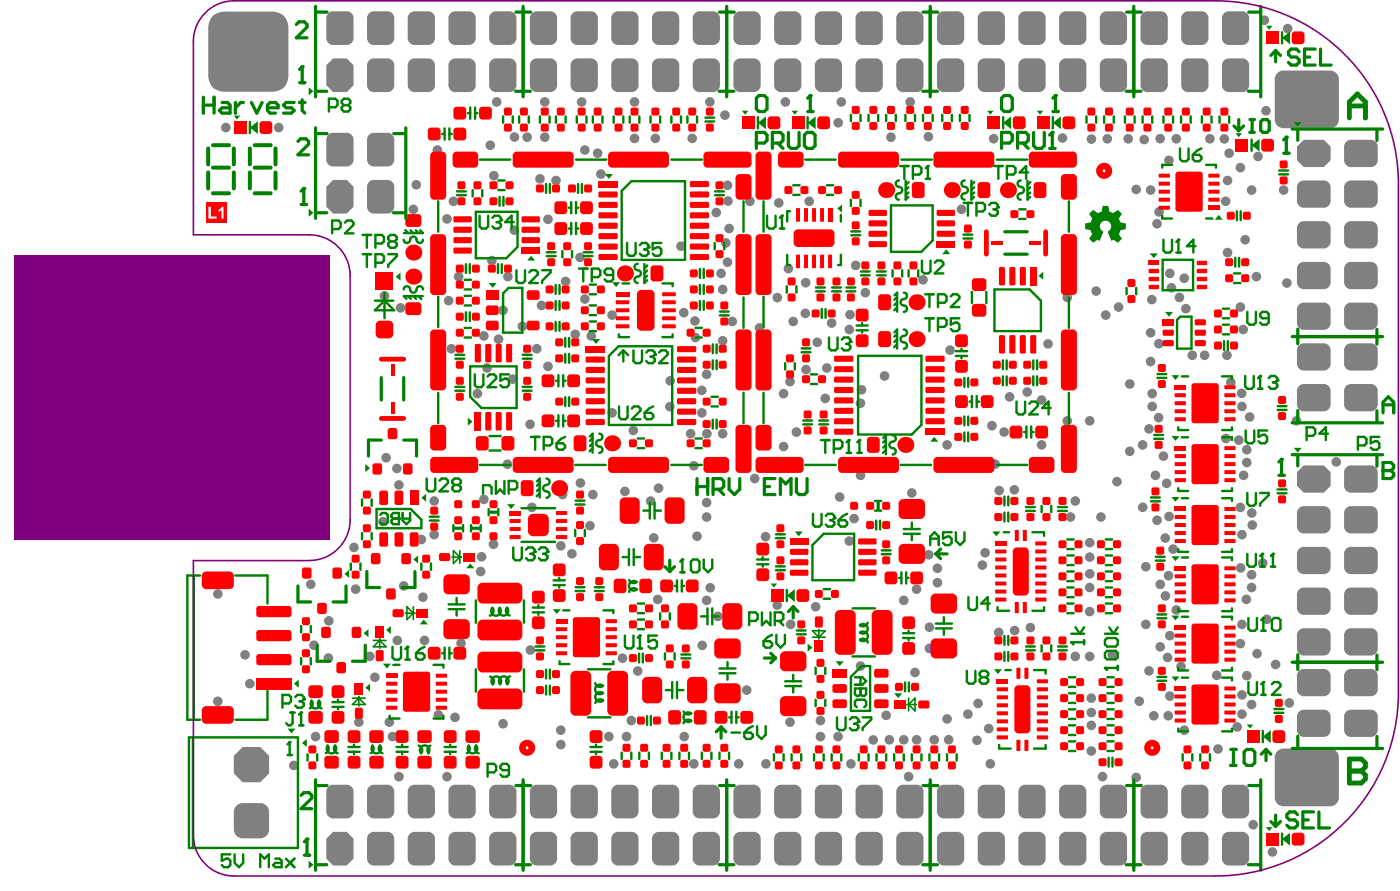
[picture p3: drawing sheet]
<svg xmlns="http://www.w3.org/2000/svg" width="291mm" height="185mm" viewBox="0 0 291 185" stroke-linecap="round" stroke-linejoin="round" font-family="sans-serif">
<path d="M42.8 42h4.3v4.4h-4.3z" fill-rule="evenodd" fill="#f00"/>
<g fill="#fff">
<path d="M43.3 43h.5v2h1.2v.4h-1.7z"/>
<path d="M45.4 43.6l.7-.6h.4v2.4h-.5v-1.7l-.6 .3z"/>
</g>
<g fill="none" stroke="#f00" stroke-width="1.3">
<circle cx="229.5" cy="35.5" r="1"/>
<circle cx="109.6" cy="155.4" r="1"/>
<circle cx="239.5" cy="155.4" r="1"/>
</g>
<g fill="#808080">
<path d="M105.9 12.1v1.5zM105.9 12.1a1.42 1.42 0 0 1 1.5 1.5h-1.5z"/>
<path d="M101.7 13.6h1.4zM102 12.7l.7-.5 .4-.1v1.5h-1.4z"/>
<path d="M103.1 17.7v1.4zM101.7 17.7h1.4v1.4a1.42 1.42 0 0 1-1.4-1.4z"/>
<path d="M105.9 17.7h1.5zM105.9 17.7h1.5a1.42 1.42 0 0 1-1.5 1.4z"/>
<path d="M97.5 12.1v1.5zM97.5 12.1a1.42 1.42 0 0 1 1.4 1.5h-1.4z"/>
<path d="M93.2 13.6h1.4zM93.5 12.7l.7-.5 .4-.1v1.5h-1.4z"/>
<path d="M94.6 17.7v1.4zM93.2 17.7h1.4v1.4a1.42 1.42 0 0 1-1.4-1.4z"/>
<path d="M97.5 17.7h1.4zM97.5 17.7h1.4a1.42 1.42 0 0 1-1.4 1.4z"/>
<path d="M139.8 12.1v1.5zM139.8 12.1a1.42 1.42 0 0 1 1.4 1.5h-1.4z"/>
<path d="M135.5 13.6h1.5zM135.8 12.7l.7-.5 .5-.1v1.5h-1.5z"/>
<path d="M137 17.7v1.4zM135.5 17.7h1.5v1.4a1.42 1.42 0 0 1-1.5-1.4z"/>
<path d="M139.8 17.7h1.4zM139.8 17.7h1.4a1.42 1.42 0 0 1-1.4 1.4z"/>
<path d="M131.3 12.1v1.5zM131.3 12.1a1.42 1.42 0 0 1 1.4 1.5h-1.4z"/>
<path d="M127.1 13.6h1.4zM127.4 12.7l.6-.5 .5-.1v1.5h-1.4z"/>
<path d="M128.5 17.7v1.4zM127.1 17.7h1.4v1.4a1.42 1.42 0 0 1-1.4-1.4z"/>
<path d="M131.3 17.7h1.4zM131.3 17.7h1.4a1.42 1.42 0 0 1-1.4 1.4z"/>
<path d="M122.9 12.1v1.5zM122.9 12.1a1.42 1.42 0 0 1 1.4 1.5h-1.4z"/>
<path d="M118.6 13.6h1.4zM118.9 12.7l.7-.5 .4-.1v1.5h-1.4z"/>
<path d="M120 17.7v1.4zM118.6 17.7h1.4v1.4a1.42 1.42 0 0 1-1.4-1.4z"/>
<path d="M122.9 17.7h1.4zM122.9 17.7h1.4a1.42 1.42 0 0 1-1.4 1.4z"/>
<path d="M105.9 2.4v1.4zM105.9 2.4a1.42 1.42 0 0 1 1.5 1.4h-1.5z"/>
<path d="M101.7 3.8h1.4zM102 2.9l.7-.5h.4v1.4h-1.4z"/>
<path d="M103.1 7.9v1.4zM101.7 7.9h1.4v1.4a1.42 1.42 0 0 1-1.4-1.4z"/>
<path d="M105.9 7.9h1.5zM105.9 7.9h1.5a1.42 1.42 0 0 1-1.5 1.4z"/>
<path d="M114.4 2.4v1.4zM114.4 2.4a1.42 1.42 0 0 1 1.4 1.4h-1.4z"/>
<path d="M110.2 3.8h1.4zM110.4 2.9l.7-.5h.5v1.4h-1.4z"/>
<path d="M111.6 7.9v1.4zM110.2 7.9h1.4v1.4a1.42 1.42 0 0 1-1.4-1.4z"/>
<path d="M114.4 7.9h1.4zM114.4 7.9h1.4a1.42 1.42 0 0 1-1.4 1.4z"/>
<path d="M122.9 2.4v1.4zM122.9 2.4a1.42 1.42 0 0 1 1.4 1.4h-1.4z"/>
<path d="M118.6 3.8h1.4zM118.9 2.9l.7-.5h.4v1.4h-1.4z"/>
<path d="M120 7.9v1.4zM118.6 7.9h1.4v1.4a1.42 1.42 0 0 1-1.4-1.4z"/>
<path d="M122.9 7.9h1.4zM122.9 7.9h1.4a1.42 1.42 0 0 1-1.4 1.4z"/>
<path d="M131.3 2.4v1.4zM131.3 2.4a1.42 1.42 0 0 1 1.4 1.4h-1.4z"/>
<path d="M127.1 3.8h1.4zM127.4 2.9l.6-.5h.5v1.4h-1.4z"/>
<path d="M128.5 7.9v1.4zM127.1 7.9h1.4v1.4a1.42 1.42 0 0 1-1.4-1.4z"/>
<path d="M131.3 7.9h1.4zM131.3 7.9h1.4a1.42 1.42 0 0 1-1.4 1.4z"/>
<path d="M139.8 2.4v1.4zM139.8 2.4a1.42 1.42 0 0 1 1.4 1.4h-1.4z"/>
<path d="M135.5 3.8h1.5zM135.8 2.9l.7-.5h.5v1.4h-1.5z"/>
<path d="M137 7.9v1.4zM135.5 7.9h1.5v1.4a1.42 1.42 0 0 1-1.5-1.4z"/>
<path d="M139.8 7.9h1.4zM139.8 7.9h1.4a1.42 1.42 0 0 1-1.4 1.4z"/>
<path d="M148.3 2.4v1.4zM148.3 2.4a1.42 1.42 0 0 1 1.4 1.4h-1.4z"/>
<path d="M144 3.8h1.4zM144.3 2.9l.7-.5h.4v1.4h-1.4z"/>
<path d="M145.4 7.9v1.4zM144 7.9h1.4v1.4a1.42 1.42 0 0 1-1.4-1.4z"/>
<path d="M148.3 7.9h1.4zM148.3 7.9h1.4a1.42 1.42 0 0 1-1.4 1.4z"/>
<path d="M156.7 2.4v1.4zM156.7 2.4a1.42 1.42 0 0 1 1.4 1.4h-1.4z"/>
<path d="M152.5 3.8h1.4zM152.7 2.9l.7-.5h.5v1.4h-1.4z"/>
<path d="M153.9 7.9v1.4zM152.5 7.9h1.4v1.4a1.42 1.42 0 0 1-1.4-1.4z"/>
<path d="M156.7 7.9h1.4zM156.7 7.9h1.4a1.42 1.42 0 0 1-1.4 1.4z"/>
<path d="M165.2 2.4v1.4zM165.2 2.4a1.42 1.42 0 0 1 1.4 1.4h-1.4z"/>
<path d="M160.9 3.8h1.4zM161.2 2.9l.7-.5h.4v1.4h-1.4z"/>
<path d="M162.3 7.9v1.4zM160.9 7.9h1.4v1.4a1.42 1.42 0 0 1-1.4-1.4z"/>
<path d="M165.2 7.9h1.4zM165.2 7.9h1.4a1.42 1.42 0 0 1-1.4 1.4z"/>
<path d="M173.6 2.4v1.4zM173.6 2.4a1.42 1.42 0 0 1 1.5 1.4h-1.5z"/>
<path d="M169.4 3.8h1.4zM169.7 2.9l.7-.5h.4v1.4h-1.4z"/>
<path d="M170.8 7.9v1.4zM169.4 7.9h1.4v1.4a1.42 1.42 0 0 1-1.4-1.4z"/>
<path d="M173.6 7.9h1.5zM173.6 7.9h1.5a1.42 1.42 0 0 1-1.5 1.4z"/>
<path d="M156.7 12.1v1.5zM156.7 12.1a1.42 1.42 0 0 1 1.4 1.5h-1.4z"/>
<path d="M152.5 13.6h1.4zM152.7 12.7l.7-.5 .5-.1v1.5h-1.4z"/>
<path d="M153.9 17.7v1.4zM152.5 17.7h1.4v1.4a1.42 1.42 0 0 1-1.4-1.4z"/>
<path d="M156.7 17.7h1.4zM156.7 17.7h1.4a1.42 1.42 0 0 1-1.4 1.4z"/>
<path d="M97.5 2.4v1.4zM97.5 2.4a1.42 1.42 0 0 1 1.4 1.4h-1.4z"/>
<path d="M93.2 3.8h1.4zM93.5 2.9l.7-.5h.4v1.4h-1.4z"/>
<path d="M94.6 7.9v1.4zM93.2 7.9h1.4v1.4a1.42 1.42 0 0 1-1.4-1.4z"/>
<path d="M97.5 7.9h1.4zM97.5 7.9h1.4a1.42 1.42 0 0 1-1.4 1.4z"/>
<path d="M80.5 12.1v1.5zM80.5 12.1a1.42 1.42 0 0 1 1.5 1.5h-1.5z"/>
<path d="M76.3 13.6h1.4zM76.6 12.7l.7-.5 .4-.1v1.5h-1.4z"/>
<path d="M77.7 17.7v1.4zM76.3 17.7h1.4v1.4a1.42 1.42 0 0 1-1.4-1.4z"/>
<path d="M80.5 17.7h1.5zM80.5 17.7h1.5a1.42 1.42 0 0 1-1.5 1.4z"/>
<path d="M89 12.1v1.5zM89 12.1a1.42 1.42 0 0 1 1.4 1.5h-1.4z"/>
<path d="M84.8 13.6h1.4zM85 12.7l.7-.5 .5-.1v1.5h-1.4z"/>
<path d="M86.2 17.7v1.4zM84.8 17.7h1.4v1.4a1.42 1.42 0 0 1-1.4-1.4z"/>
<path d="M89 17.7h1.4zM89 17.7h1.4a1.42 1.42 0 0 1-1.4 1.4z"/>
<path d="M114.4 12.1v1.5zM114.4 12.1a1.42 1.42 0 0 1 1.4 1.5h-1.4z"/>
<path d="M110.2 13.6h1.4zM110.4 12.7l.7-.5 .5-.1v1.5h-1.4z"/>
<path d="M111.6 17.7v1.4zM110.2 17.7h1.4v1.4a1.42 1.42 0 0 1-1.4-1.4z"/>
<path d="M114.4 17.7h1.4zM114.4 17.7h1.4a1.42 1.42 0 0 1-1.4 1.4z"/>
<path d="M148.3 12.1v1.5zM148.3 12.1a1.42 1.42 0 0 1 1.4 1.5h-1.4z"/>
<path d="M144 13.6h1.4zM144.3 12.7l.7-.5 .4-.1v1.5h-1.4z"/>
<path d="M145.4 17.7v1.4zM144 17.7h1.4v1.4a1.42 1.42 0 0 1-1.4-1.4z"/>
<path d="M148.3 17.7h1.4zM148.3 17.7h1.4a1.42 1.42 0 0 1-1.4 1.4z"/>
<path d="M165.2 12.1v1.5zM165.2 12.1a1.42 1.42 0 0 1 1.4 1.5h-1.4z"/>
<path d="M160.9 13.6h1.4zM161.2 12.7l.7-.5 .4-.1v1.5h-1.4z"/>
<path d="M162.3 17.7v1.4zM160.9 17.7h1.4v1.4a1.42 1.42 0 0 1-1.4-1.4z"/>
<path d="M165.2 17.7h1.4zM165.2 17.7h1.4a1.42 1.42 0 0 1-1.4 1.4z"/>
<path d="M173.6 12.1v1.5zM173.6 12.1a1.42 1.42 0 0 1 1.5 1.5h-1.5z"/>
<path d="M169.4 13.6h1.4zM169.7 12.7l.7-.5 .4-.1v1.5h-1.4z"/>
<path d="M170.8 17.7v1.4zM169.4 17.7h1.4v1.4a1.42 1.42 0 0 1-1.4-1.4z"/>
<path d="M173.6 17.7h1.5zM173.6 17.7h1.5a1.42 1.42 0 0 1-1.5 1.4z"/>
<path d="M72.1 2.4v1.4zM72.1 2.4a1.42 1.42 0 0 1 1.4 1.4h-1.4z"/>
<path d="M67.8 3.8h1.5zM68.1 2.9l.7-.5h.5v1.4h-1.5z"/>
<path d="M69.3 7.9v1.4zM67.8 7.9h1.5v1.4a1.42 1.42 0 0 1-1.5-1.4z"/>
<path d="M72.1 7.9h1.4zM72.1 7.9h1.4a1.42 1.42 0 0 1-1.4 1.4z"/>
<path d="M80.5 2.4v1.4zM80.5 2.4a1.42 1.42 0 0 1 1.5 1.4h-1.5z"/>
<path d="M76.3 3.8h1.4zM76.6 2.9l.7-.5h.4v1.4h-1.4z"/>
<path d="M77.7 7.9v1.4zM76.3 7.9h1.4v1.4a1.42 1.42 0 0 1-1.4-1.4z"/>
<path d="M80.5 7.9h1.5zM80.5 7.9h1.5a1.42 1.42 0 0 1-1.5 1.4z"/>
<path d="M89 2.4v1.4zM89 2.4a1.42 1.42 0 0 1 1.4 1.4h-1.4z"/>
<path d="M84.8 3.8h1.4zM85 2.9l.7-.5h.5v1.4h-1.4z"/>
<path d="M86.2 7.9v1.4zM84.8 7.9h1.4v1.4a1.42 1.42 0 0 1-1.4-1.4z"/>
<path d="M89 7.9h1.4zM89 7.9h1.4a1.42 1.42 0 0 1-1.4 1.4z"/>
<path d="M80.5 37.4v1.4zM80.5 37.4a1.42 1.42 0 0 1 1.5 1.4h-1.5z"/>
<path d="M76.3 38.8h1.4zM76.6 38l.7-.5 .4-.1v1.4h-1.4z"/>
<path d="M77.7 43v1.4zM76.3 43h1.4v1.4a1.42 1.42 0 0 1-1.4-1.4z"/>
<path d="M80.5 43h1.5zM80.5 43h1.5a1.42 1.42 0 0 1-1.5 1.4z"/>
<path d="M80.5 27.6v1.4zM80.5 27.6a1.42 1.42 0 0 1 1.5 1.4h-1.5z"/>
<path d="M76.3 29h1.4zM76.6 28.2l.7-.5 .4-.1v1.4h-1.4z"/>
<path d="M77.7 33.2v1.4zM76.3 33.2h1.4v1.4a1.42 1.42 0 0 1-1.4-1.4z"/>
<path d="M80.5 33.2h1.5zM80.5 33.2h1.5a1.42 1.42 0 0 1-1.5 1.4z"/>
<path d="M72.1 27.6v1.4zM72.1 27.6a1.42 1.42 0 0 1 1.4 1.4h-1.4z"/>
<path d="M67.8 29h1.5zM68.1 28.2l.7-.5 .5-.1v1.4h-1.5z"/>
<path d="M69.3 33.2v1.4zM67.8 33.2h1.5v1.4a1.42 1.42 0 0 1-1.5-1.4z"/>
<path d="M72.1 33.2h1.4zM72.1 33.2h1.4a1.42 1.42 0 0 1-1.4 1.4z"/>
<path d="M190.6 172.9v1.4zM190.6 172.9a1.42 1.42 0 0 1 1.4 1.4h-1.4z"/>
<path d="M186.3 174.3h1.4zM186.6 173.5l.7-.5 .4-.1v1.4h-1.4z"/>
<path d="M187.7 178.5v1.4zM186.3 178.5h1.4v1.4a1.42 1.42 0 0 1-1.4-1.4z"/>
<path d="M190.6 178.5h1.4zM190.6 178.5h1.4a1.42 1.42 0 0 1-1.4 1.4z"/>
<path d="M182.1 172.9v1.4zM182.1 172.9a1.42 1.42 0 0 1 1.4 1.4h-1.4z"/>
<path d="M177.9 174.3h1.4zM178.1 173.5l.7-.5 .5-.1v1.4h-1.4z"/>
<path d="M179.3 178.5v1.4zM177.9 178.5h1.4v1.4a1.42 1.42 0 0 1-1.4-1.4z"/>
<path d="M182.1 178.5h1.4zM182.1 178.5h1.4a1.42 1.42 0 0 1-1.4 1.4z"/>
<path d="M182.1 163.1v1.4zM182.1 163.1a1.42 1.42 0 0 1 1.4 1.4h-1.4z"/>
<path d="M177.9 164.5h1.4zM178.1 163.7l.7-.5 .5-.1v1.4h-1.4z"/>
<path d="M179.3 168.7v1.4zM177.9 168.7h1.4v1.4a1.42 1.42 0 0 1-1.4-1.4z"/>
<path d="M182.1 168.7h1.4zM182.1 168.7h1.4a1.42 1.42 0 0 1-1.4 1.4z"/>
<path d="M190.6 163.1v1.4zM190.6 163.1a1.42 1.42 0 0 1 1.4 1.4h-1.4z"/>
<path d="M186.3 164.5h1.4zM186.6 163.7l.7-.5 .4-.1v1.4h-1.4z"/>
<path d="M187.7 168.7v1.4zM186.3 168.7h1.4v1.4a1.42 1.42 0 0 1-1.4-1.4z"/>
<path d="M190.6 168.7h1.4zM190.6 168.7h1.4a1.42 1.42 0 0 1-1.4 1.4z"/>
<path d="M207.5 172.9v1.4zM207.5 172.9a1.42 1.42 0 0 1 1.4 1.4h-1.4z"/>
<path d="M203.2 174.3h1.5zM203.5 173.5l.7-.5 .5-.1v1.4h-1.5z"/>
<path d="M204.7 178.5v1.4zM203.2 178.5h1.5v1.4a1.42 1.42 0 0 1-1.5-1.4z"/>
<path d="M207.5 178.5h1.4zM207.5 178.5h1.4a1.42 1.42 0 0 1-1.4 1.4z"/>
<path d="M232.9 172.9v1.4zM232.9 172.9a1.42 1.42 0 0 1 1.4 1.4h-1.4z"/>
<path d="M228.6 174.3h1.5zM228.9 173.5l.7-.5 .5-.1v1.4h-1.5z"/>
<path d="M230.1 178.5v1.4zM228.6 178.5h1.5v1.4a1.42 1.42 0 0 1-1.5-1.4z"/>
<path d="M232.9 178.5h1.4zM232.9 178.5h1.4a1.42 1.42 0 0 1-1.4 1.4z"/>
<path d="M199 172.9v1.4zM199 172.9a1.42 1.42 0 0 1 1.4 1.4h-1.4z"/>
<path d="M194.8 174.3h1.4zM195.1 173.5l.7-.5 .4-.1v1.4h-1.4z"/>
<path d="M196.2 178.5v1.4zM194.8 178.5h1.4v1.4a1.42 1.42 0 0 1-1.4-1.4z"/>
<path d="M199 178.5h1.4zM199 178.5h1.4a1.42 1.42 0 0 1-1.4 1.4z"/>
<path d="M224.4 172.9v1.4zM224.4 172.9a1.42 1.42 0 0 1 1.4 1.4h-1.4z"/>
<path d="M220.2 174.3h1.4zM220.4 173.5l.7-.5 .5-.1v1.4h-1.4z"/>
<path d="M221.6 178.5v1.4zM220.2 178.5h1.4v1.4a1.42 1.42 0 0 1-1.4-1.4z"/>
<path d="M224.4 178.5h1.4zM224.4 178.5h1.4a1.42 1.42 0 0 1-1.4 1.4z"/>
<path d="M216 172.9v1.4zM216 172.9a1.42 1.42 0 0 1 1.4 1.4h-1.4z"/>
<path d="M211.7 174.3h1.4zM212 173.5l.7-.5 .4-.1v1.4h-1.4z"/>
<path d="M213.1 178.5v1.4zM211.7 178.5h1.4v1.4a1.42 1.42 0 0 1-1.4-1.4z"/>
<path d="M216 178.5h1.4zM216 178.5h1.4a1.42 1.42 0 0 1-1.4 1.4z"/>
<path d="M241.3 172.9v1.4zM241.3 172.9a1.42 1.42 0 0 1 1.5 1.4h-1.5z"/>
<path d="M237.1 174.3h1.4zM237.4 173.5l.7-.5 .4-.1v1.4h-1.4z"/>
<path d="M238.5 178.5v1.4zM237.1 178.5h1.4v1.4a1.42 1.42 0 0 1-1.4-1.4z"/>
<path d="M241.3 178.5h1.5zM241.3 178.5h1.5a1.42 1.42 0 0 1-1.5 1.4z"/>
<path d="M199 163.1v1.4zM199 163.1a1.42 1.42 0 0 1 1.4 1.4h-1.4z"/>
<path d="M194.8 164.5h1.4zM195.1 163.7l.7-.5 .4-.1v1.4h-1.4z"/>
<path d="M196.2 168.7v1.4zM194.8 168.7h1.4v1.4a1.42 1.42 0 0 1-1.4-1.4z"/>
<path d="M199 168.7h1.4zM199 168.7h1.4a1.42 1.42 0 0 1-1.4 1.4z"/>
<path d="M224.4 163.1v1.4zM224.4 163.1a1.42 1.42 0 0 1 1.4 1.4h-1.4z"/>
<path d="M220.2 164.5h1.4zM220.4 163.7l.7-.5 .5-.1v1.4h-1.4z"/>
<path d="M221.6 168.7v1.4zM220.2 168.7h1.4v1.4a1.42 1.42 0 0 1-1.4-1.4z"/>
<path d="M224.4 168.7h1.4zM224.4 168.7h1.4a1.42 1.42 0 0 1-1.4 1.4z"/>
<path d="M207.5 163.1v1.4zM207.5 163.1a1.42 1.42 0 0 1 1.4 1.4h-1.4z"/>
<path d="M203.2 164.5h1.5zM203.5 163.7l.7-.5 .5-.1v1.4h-1.5z"/>
<path d="M204.7 168.7v1.4zM203.2 168.7h1.5v1.4a1.42 1.42 0 0 1-1.5-1.4z"/>
<path d="M207.5 168.7h1.4zM207.5 168.7h1.4a1.42 1.42 0 0 1-1.4 1.4z"/>
<path d="M216 163.1v1.4zM216 163.1a1.42 1.42 0 0 1 1.4 1.4h-1.4z"/>
<path d="M211.7 164.5h1.4zM212 163.7l.7-.5 .4-.1v1.4h-1.4z"/>
<path d="M213.1 168.7v1.4zM211.7 168.7h1.4v1.4a1.42 1.42 0 0 1-1.4-1.4z"/>
<path d="M216 168.7h1.4zM216 168.7h1.4a1.42 1.42 0 0 1-1.4 1.4z"/>
<path d="M232.9 163.1v1.4zM232.9 163.1a1.42 1.42 0 0 1 1.4 1.4h-1.4z"/>
<path d="M228.6 164.5h1.5zM228.9 163.7l.7-.5 .5-.1v1.4h-1.5z"/>
<path d="M230.1 168.7v1.4zM228.6 168.7h1.5v1.4a1.42 1.42 0 0 1-1.5-1.4z"/>
<path d="M232.9 168.7h1.4zM232.9 168.7h1.4a1.42 1.42 0 0 1-1.4 1.4z"/>
<path d="M241.3 163.1v1.4zM241.3 163.1a1.42 1.42 0 0 1 1.5 1.4h-1.5z"/>
<path d="M237.1 164.5h1.4zM237.4 163.7l.7-.5 .4-.1v1.4h-1.4z"/>
<path d="M238.5 168.7v1.4zM237.1 168.7h1.4v1.4a1.42 1.42 0 0 1-1.4-1.4z"/>
<path d="M241.3 168.7h1.5zM241.3 168.7h1.5a1.42 1.42 0 0 1-1.5 1.4z"/>
<path d="M249.8 172.9v1.4zM249.8 172.9a1.42 1.42 0 0 1 1.4 1.4h-1.4z"/>
<path d="M245.6 174.3h1.4zM245.8 173.5l.7-.5 .5-.1v1.4h-1.4z"/>
<path d="M247 178.5v1.4zM245.6 178.5h1.4v1.4a1.42 1.42 0 0 1-1.4-1.4z"/>
<path d="M249.8 178.5h1.4zM249.8 178.5h1.4a1.42 1.42 0 0 1-1.4 1.4z"/>
<path d="M249.8 163.1v1.4zM249.8 163.1a1.42 1.42 0 0 1 1.4 1.4h-1.4z"/>
<path d="M245.6 164.5h1.4zM245.8 163.7l.7-.5 .5-.1v1.4h-1.4z"/>
<path d="M247 168.7v1.4zM245.6 168.7h1.4v1.4a1.42 1.42 0 0 1-1.4-1.4z"/>
<path d="M249.8 168.7h1.4zM249.8 168.7h1.4a1.42 1.42 0 0 1-1.4 1.4z"/>
<path d="M275.2 151.8h1.4zM275.2 151.8h1.4a1.42 1.42 0 0 1-1.4 1.4z"/>
<path d="M275.2 147.5v1.4zM275.2 147.5a1.42 1.42 0 0 1 1.4 1.4h-1.4z"/>
<path d="M269.6 148.9h1.4zM269.9 148.1l.7-.5 .4-.1v1.4h-1.4z"/>
<path d="M271 151.8v1.4zM269.6 151.8h1.4v1.4a1.42 1.42 0 0 1-1.4-1.4z"/>
<path d="M285 151.8h1.4zM285 151.8h1.4a1.42 1.42 0 0 1-1.4 1.4z"/>
<path d="M285 147.5v1.4zM285 147.5a1.42 1.42 0 0 1 1.4 1.4h-1.4z"/>
<path d="M279.4 148.9h1.4zM279.7 148.1l.7-.5 .4-.1v1.4h-1.4z"/>
<path d="M280.8 151.8v1.4zM279.4 151.8h1.4v1.4a1.42 1.42 0 0 1-1.4-1.4z"/>
<path d="M258.3 163.1v1.4zM258.3 163.1a1.42 1.42 0 0 1 1.4 1.4h-1.4z"/>
<path d="M254 164.5h1.4zM254.3 163.7l.7-.5 .4-.1v1.4h-1.4z"/>
<path d="M255.4 168.7v1.4zM254 168.7h1.4v1.4a1.42 1.42 0 0 1-1.4-1.4z"/>
<path d="M258.3 168.7h1.4zM258.3 168.7h1.4a1.42 1.42 0 0 1-1.4 1.4z"/>
<path d="M258.3 172.9v1.4zM258.3 172.9a1.42 1.42 0 0 1 1.4 1.4h-1.4z"/>
<path d="M254 174.3h1.4zM254.3 173.5l.7-.5 .4-.1v1.4h-1.4z"/>
<path d="M255.4 178.5v1.4zM254 178.5h1.4v1.4a1.42 1.42 0 0 1-1.4-1.4z"/>
<path d="M258.3 178.5h1.4zM258.3 178.5h1.4a1.42 1.42 0 0 1-1.4 1.4z"/>
<path d="M276.5 155.6v1.8zM276.5 155.6a1.8 1.8 0 0 1 1.8 1.8h-1.8z"/>
<path d="M265 157.4h1.8zM265.5 156.1l.8-.4 .5-.1v1.8h-1.8l.1-.5z"/>
<path d="M266.8 165.8v1.8zM265 165.8h1.8v1.8a1.8 1.8 0 0 1-1.8-1.8z"/>
<path d="M276.5 165.8h1.8zM276.5 165.8h1.8a1.8 1.8 0 0 1-1.8 1.8z"/>
<path d="M285 101h1.4zM285 101h1.4a1.42 1.42 0 0 1-1.4 1.4z"/>
<path d="M285 96.7v1.5zM285 96.7a1.42 1.42 0 0 1 1.4 1.5h-1.4z"/>
<path d="M279.4 98.2h1.4zM279.7 97.3l.7-.5 .4-.1v1.5h-1.4z"/>
<path d="M280.8 101v1.4zM279.4 101h1.4v1.4a1.42 1.42 0 0 1-1.4-1.4z"/>
<path d="M285 143.3h1.4zM285 143.3h1.4a1.42 1.42 0 0 1-1.4 1.4z"/>
<path d="M285 139.1v1.4zM285 139.1a1.42 1.42 0 0 1 1.4 1.4h-1.4z"/>
<path d="M279.4 140.5h1.4zM279.7 139.6l.7-.5h.4v1.4h-1.4z"/>
<path d="M280.8 143.3v1.4zM279.4 143.3h1.4v1.4a1.42 1.42 0 0 1-1.4-1.4z"/>
<path d="M285 134.8h1.4zM285 134.8h1.4a1.42 1.42 0 0 1-1.4 1.5z"/>
<path d="M285 130.6v1.4zM285 130.6a1.42 1.42 0 0 1 1.4 1.4h-1.4z"/>
<path d="M279.4 132h1.4zM279.7 131.2l.7-.5 .4-.1v1.4h-1.4z"/>
<path d="M280.8 134.8v1.5zM279.4 134.8h1.4v1.5a1.42 1.42 0 0 1-1.4-1.5z"/>
<path d="M285 126.4h1.4zM285 126.4h1.4a1.42 1.42 0 0 1-1.4 1.4z"/>
<path d="M285 122.1v1.4zM285 122.1a1.42 1.42 0 0 1 1.4 1.4h-1.4z"/>
<path d="M279.4 123.5h1.4zM279.7 122.7l.7-.5 .4-.1v1.4h-1.4z"/>
<path d="M280.8 126.4v1.4zM279.4 126.4h1.4v1.4a1.42 1.42 0 0 1-1.4-1.4z"/>
<path d="M285 117.9h1.4zM285 117.9h1.4a1.42 1.42 0 0 1-1.4 1.4z"/>
<path d="M285 113.7v1.4zM285 113.7a1.42 1.42 0 0 1 1.4 1.4h-1.4z"/>
<path d="M279.4 115.1h1.4zM279.7 114.3l.7-.6h.4v1.4h-1.4z"/>
<path d="M280.8 117.9v1.4zM279.4 117.9h1.4v1.4a1.42 1.42 0 0 1-1.4-1.4z"/>
<path d="M285 109.5h1.4zM285 109.5h1.4a1.42 1.42 0 0 1-1.4 1.4z"/>
<path d="M285 105.2v1.4zM285 105.2a1.42 1.42 0 0 1 1.4 1.4h-1.4z"/>
<path d="M279.4 106.6h1.4zM279.7 105.8l.7-.5 .4-.1v1.4h-1.4z"/>
<path d="M280.8 109.5v1.4zM279.4 109.5h1.4v1.4a1.42 1.42 0 0 1-1.4-1.4z"/>
<path d="M285 50.2h1.4zM285 50.2h1.4a1.42 1.42 0 0 1-1.4 1.4z"/>
<path d="M285 46v1.4zM285 46a1.42 1.42 0 0 1 1.4 1.4h-1.4z"/>
<path d="M279.4 47.4h1.4zM279.7 46.6l.7-.5 .4-.1v1.4h-1.4z"/>
<path d="M280.8 50.2v1.4zM279.4 50.2h1.4v1.4a1.42 1.42 0 0 1-1.4-1.4z"/>
<path d="M285 58.7h1.4zM285 58.7h1.4a1.42 1.42 0 0 1-1.4 1.4z"/>
<path d="M285 54.4v1.5zM285 54.4a1.42 1.42 0 0 1 1.4 1.5h-1.4z"/>
<path d="M279.4 55.9h1.4zM279.7 55l.7-.5 .4-.1v1.5h-1.4z"/>
<path d="M280.8 58.7v1.4zM279.4 58.7h1.4v1.4a1.42 1.42 0 0 1-1.4-1.4z"/>
<path d="M285 67.2h1.4zM285 67.2h1.4a1.42 1.42 0 0 1-1.4 1.4z"/>
<path d="M285 62.9v1.4zM285 62.9a1.42 1.42 0 0 1 1.4 1.4h-1.4z"/>
<path d="M279.4 64.3h1.4zM279.7 63.5l.7-.5 .4-.1v1.4h-1.4z"/>
<path d="M280.8 67.2v1.4zM279.4 67.2h1.4v1.4a1.42 1.42 0 0 1-1.4-1.4z"/>
<path d="M285 75.6h1.4zM285 75.6h1.4a1.42 1.42 0 0 1-1.4 1.4z"/>
<path d="M285 71.4v1.4zM285 71.4a1.42 1.42 0 0 1 1.4 1.4h-1.4z"/>
<path d="M279.4 72.8h1.4zM279.7 71.9l.7-.5h.4v1.4h-1.4z"/>
<path d="M280.8 75.6v1.4zM279.4 75.6h1.4v1.4a1.42 1.42 0 0 1-1.4-1.4z"/>
<path d="M285 84.1h1.4zM285 84.1h1.4a1.42 1.42 0 0 1-1.4 1.4z"/>
<path d="M285 79.8v1.4zM285 79.8a1.42 1.42 0 0 1 1.4 1.4h-1.4z"/>
<path d="M279.4 81.2h1.4zM279.7 80.4l.7-.5 .4-.1v1.4h-1.4z"/>
<path d="M280.8 84.1v1.4zM279.4 84.1h1.4v1.4a1.42 1.42 0 0 1-1.4-1.4z"/>
<path d="M275.2 84.1h1.4zM275.2 84.1h1.4a1.42 1.42 0 0 1-1.4 1.4z"/>
<path d="M275.2 79.8v1.4zM275.2 79.8a1.42 1.42 0 0 1 1.4 1.4h-1.4z"/>
<path d="M269.6 81.2h1.4zM269.9 80.4l.7-.5 .4-.1v1.4h-1.4z"/>
<path d="M271 84.1v1.4zM269.6 84.1h1.4v1.4a1.42 1.42 0 0 1-1.4-1.4z"/>
<path d="M275.2 75.6h1.4zM275.2 75.6h1.4a1.42 1.42 0 0 1-1.4 1.4z"/>
<path d="M275.2 71.4v1.4zM275.2 71.4a1.42 1.42 0 0 1 1.4 1.4h-1.4z"/>
<path d="M269.6 72.8h1.4zM269.9 71.9l.7-.5h.4v1.4h-1.4z"/>
<path d="M271 75.6v1.4zM269.6 75.6h1.4v1.4a1.42 1.42 0 0 1-1.4-1.4z"/>
<path d="M275.2 143.3h1.4zM275.2 143.3h1.4a1.42 1.42 0 0 1-1.4 1.4z"/>
<path d="M275.2 139.1v1.4zM275.2 139.1a1.42 1.42 0 0 1 1.4 1.4h-1.4z"/>
<path d="M269.6 140.5h1.4zM269.9 139.6l.7-.5h.4v1.4h-1.4z"/>
<path d="M271 143.3v1.4zM269.6 143.3h1.4v1.4a1.42 1.42 0 0 1-1.4-1.4z"/>
<path d="M275.2 134.8h1.4zM275.2 134.8h1.4a1.42 1.42 0 0 1-1.4 1.5z"/>
<path d="M275.2 130.6v1.4zM275.2 130.6a1.42 1.42 0 0 1 1.4 1.4h-1.4z"/>
<path d="M269.6 132h1.4zM269.9 131.2l.7-.5 .4-.1v1.4h-1.4z"/>
<path d="M271 134.8v1.5zM269.6 134.8h1.4v1.5a1.42 1.42 0 0 1-1.4-1.5z"/>
<path d="M275.2 126.4h1.4zM275.2 126.4h1.4a1.42 1.42 0 0 1-1.4 1.4z"/>
<path d="M275.2 122.1v1.4zM275.2 122.1a1.42 1.42 0 0 1 1.4 1.4h-1.4z"/>
<path d="M269.6 123.5h1.4zM269.9 122.7l.7-.5 .4-.1v1.4h-1.4z"/>
<path d="M271 126.4v1.4zM269.6 126.4h1.4v1.4a1.42 1.42 0 0 1-1.4-1.4z"/>
<path d="M275.2 117.9h1.4zM275.2 117.9h1.4a1.42 1.42 0 0 1-1.4 1.4z"/>
<path d="M275.2 113.7v1.4zM275.2 113.7a1.42 1.42 0 0 1 1.4 1.4h-1.4z"/>
<path d="M269.6 115.1h1.4zM269.9 114.3l.7-.6h.4v1.4h-1.4z"/>
<path d="M271 117.9v1.4zM269.6 117.9h1.4v1.4a1.42 1.42 0 0 1-1.4-1.4z"/>
<path d="M275.2 109.5h1.4zM275.2 109.5h1.4a1.42 1.42 0 0 1-1.4 1.4z"/>
<path d="M275.2 105.2v1.4zM275.2 105.2a1.42 1.42 0 0 1 1.4 1.4h-1.4z"/>
<path d="M269.6 106.6h1.4zM269.9 105.8l.7-.5 .4-.1v1.4h-1.4z"/>
<path d="M271 109.5v1.4zM269.6 109.5h1.4v1.4a1.42 1.42 0 0 1-1.4-1.4z"/>
<path d="M275.2 50.2h1.4zM275.2 50.2h1.4a1.42 1.42 0 0 1-1.4 1.4z"/>
<path d="M275.2 46v1.4zM275.2 46a1.42 1.42 0 0 1 1.4 1.4h-1.4z"/>
<path d="M269.6 47.4h1.4zM269.9 46.6l.7-.5 .4-.1v1.4h-1.4z"/>
<path d="M271 50.2v1.4zM269.6 50.2h1.4v1.4a1.42 1.42 0 0 1-1.4-1.4z"/>
<path d="M275.2 58.7h1.4zM275.2 58.7h1.4a1.42 1.42 0 0 1-1.4 1.4z"/>
<path d="M275.2 54.4v1.5zM275.2 54.4a1.42 1.42 0 0 1 1.4 1.5h-1.4z"/>
<path d="M269.6 55.9h1.4zM269.9 55l.7-.5 .4-.1v1.5h-1.4z"/>
<path d="M271 58.7v1.4zM269.6 58.7h1.4v1.4a1.42 1.42 0 0 1-1.4-1.4z"/>
<path d="M275.2 67.2h1.4zM275.2 67.2h1.4a1.42 1.42 0 0 1-1.4 1.4z"/>
<path d="M275.2 62.9v1.4zM275.2 62.9a1.42 1.42 0 0 1 1.4 1.4h-1.4z"/>
<path d="M269.6 64.3h1.4zM269.9 63.5l.7-.5 .4-.1v1.4h-1.4z"/>
<path d="M271 67.2v1.4zM269.6 67.2h1.4v1.4a1.42 1.42 0 0 1-1.4-1.4z"/>
<path d="M182.1 12.1v1.5zM182.1 12.1a1.42 1.42 0 0 1 1.4 1.5h-1.4z"/>
<path d="M177.9 13.6h1.4zM178.1 12.7l.7-.5 .5-.1v1.5h-1.4z"/>
<path d="M179.3 17.7v1.4zM177.9 17.7h1.4v1.4a1.42 1.42 0 0 1-1.4-1.4z"/>
<path d="M182.1 17.7h1.4zM182.1 17.7h1.4a1.42 1.42 0 0 1-1.4 1.4z"/>
<path d="M190.6 12.1v1.5zM190.6 12.1a1.42 1.42 0 0 1 1.4 1.5h-1.4z"/>
<path d="M186.3 13.6h1.4zM186.6 12.7l.7-.5 .4-.1v1.5h-1.4z"/>
<path d="M187.7 17.7v1.4zM186.3 17.7h1.4v1.4a1.42 1.42 0 0 1-1.4-1.4z"/>
<path d="M190.6 17.7h1.4zM190.6 17.7h1.4a1.42 1.42 0 0 1-1.4 1.4z"/>
<path d="M199 12.1v1.5zM199 12.1a1.42 1.42 0 0 1 1.4 1.5h-1.4z"/>
<path d="M194.8 13.6h1.4zM195.1 12.7l.7-.5 .4-.1v1.5h-1.4z"/>
<path d="M196.2 17.7v1.4zM194.8 17.7h1.4v1.4a1.42 1.42 0 0 1-1.4-1.4z"/>
<path d="M199 17.7h1.4zM199 17.7h1.4a1.42 1.42 0 0 1-1.4 1.4z"/>
<path d="M207.5 12.1v1.5zM207.5 12.1a1.42 1.42 0 0 1 1.4 1.5h-1.4z"/>
<path d="M203.2 13.6h1.5zM203.5 12.7l.7-.5 .5-.1v1.5h-1.5z"/>
<path d="M204.7 17.7v1.4zM203.2 17.7h1.5v1.4a1.42 1.42 0 0 1-1.5-1.4z"/>
<path d="M207.5 17.7h1.4zM207.5 17.7h1.4a1.42 1.42 0 0 1-1.4 1.4z"/>
<path d="M216 12.1v1.5zM216 12.1a1.42 1.42 0 0 1 1.4 1.5h-1.4z"/>
<path d="M211.7 13.6h1.4zM212 12.7l.7-.5 .4-.1v1.5h-1.4z"/>
<path d="M213.1 17.7v1.4zM211.7 17.7h1.4v1.4a1.42 1.42 0 0 1-1.4-1.4z"/>
<path d="M216 17.7h1.4zM216 17.7h1.4a1.42 1.42 0 0 1-1.4 1.4z"/>
<path d="M224.4 12.1v1.5zM224.4 12.1a1.42 1.42 0 0 1 1.4 1.5h-1.4z"/>
<path d="M220.2 13.6h1.4zM220.4 12.7l.7-.5 .5-.1v1.5h-1.4z"/>
<path d="M221.6 17.7v1.4zM220.2 17.7h1.4v1.4a1.42 1.42 0 0 1-1.4-1.4z"/>
<path d="M224.4 17.7h1.4zM224.4 17.7h1.4a1.42 1.42 0 0 1-1.4 1.4z"/>
<path d="M232.9 12.1v1.5zM232.9 12.1a1.42 1.42 0 0 1 1.4 1.5h-1.4z"/>
<path d="M228.6 13.6h1.5zM228.9 12.7l.7-.5 .5-.1v1.5h-1.5z"/>
<path d="M230.1 17.7v1.4zM228.6 17.7h1.5v1.4a1.42 1.42 0 0 1-1.5-1.4z"/>
<path d="M232.9 17.7h1.4zM232.9 17.7h1.4a1.42 1.42 0 0 1-1.4 1.4z"/>
<path d="M241.3 12.1v1.5zM241.3 12.1a1.42 1.42 0 0 1 1.5 1.5h-1.5z"/>
<path d="M237.1 13.6h1.4zM237.4 12.7l.7-.5 .4-.1v1.5h-1.4z"/>
<path d="M238.5 17.7v1.4zM237.1 17.7h1.4v1.4a1.42 1.42 0 0 1-1.4-1.4z"/>
<path d="M241.3 17.7h1.5zM241.3 17.7h1.5a1.42 1.42 0 0 1-1.5 1.4z"/>
<path d="M207.5 2.4v1.4zM207.5 2.4a1.42 1.42 0 0 1 1.4 1.4h-1.4z"/>
<path d="M203.2 3.8h1.5zM203.5 2.9l.7-.5h.5v1.4h-1.5z"/>
<path d="M204.7 7.9v1.4zM203.2 7.9h1.5v1.4a1.42 1.42 0 0 1-1.5-1.4z"/>
<path d="M207.5 7.9h1.4zM207.5 7.9h1.4a1.42 1.42 0 0 1-1.4 1.4z"/>
<path d="M224.4 2.4v1.4zM224.4 2.4a1.42 1.42 0 0 1 1.4 1.4h-1.4z"/>
<path d="M220.2 3.8h1.4zM220.4 2.9l.7-.5h.5v1.4h-1.4z"/>
<path d="M221.6 7.9v1.4zM220.2 7.9h1.4v1.4a1.42 1.42 0 0 1-1.4-1.4z"/>
<path d="M224.4 7.9h1.4zM224.4 7.9h1.4a1.42 1.42 0 0 1-1.4 1.4z"/>
<path d="M182.1 2.4v1.4zM182.1 2.4a1.42 1.42 0 0 1 1.4 1.4h-1.4z"/>
<path d="M177.9 3.8h1.4zM178.1 2.9l.7-.5h.5v1.4h-1.4z"/>
<path d="M179.3 7.9v1.4zM177.9 7.9h1.4v1.4a1.42 1.42 0 0 1-1.4-1.4z"/>
<path d="M182.1 7.9h1.4zM182.1 7.9h1.4a1.42 1.42 0 0 1-1.4 1.4z"/>
<path d="M232.9 2.4v1.4zM232.9 2.4a1.42 1.42 0 0 1 1.4 1.4h-1.4z"/>
<path d="M228.6 3.8h1.5zM228.9 2.9l.7-.5h.5v1.4h-1.5z"/>
<path d="M230.1 7.9v1.4zM228.6 7.9h1.5v1.4a1.42 1.42 0 0 1-1.5-1.4z"/>
<path d="M232.9 7.9h1.4zM232.9 7.9h1.4a1.42 1.42 0 0 1-1.4 1.4z"/>
<path d="M216 2.4v1.4zM216 2.4a1.42 1.42 0 0 1 1.4 1.4h-1.4z"/>
<path d="M211.7 3.8h1.4zM212 2.9l.7-.5h.4v1.4h-1.4z"/>
<path d="M213.1 7.9v1.4zM211.7 7.9h1.4v1.4a1.42 1.42 0 0 1-1.4-1.4z"/>
<path d="M216 7.9h1.4zM216 7.9h1.4a1.42 1.42 0 0 1-1.4 1.4z"/>
<path d="M199 2.4v1.4zM199 2.4a1.42 1.42 0 0 1 1.4 1.4h-1.4z"/>
<path d="M194.8 3.8h1.4zM195.1 2.9l.7-.5h.4v1.4h-1.4z"/>
<path d="M196.2 7.9v1.4zM194.8 7.9h1.4v1.4a1.42 1.42 0 0 1-1.4-1.4z"/>
<path d="M199 7.9h1.4zM199 7.9h1.4a1.42 1.42 0 0 1-1.4 1.4z"/>
<path d="M190.6 2.4v1.4zM190.6 2.4a1.42 1.42 0 0 1 1.4 1.4h-1.4z"/>
<path d="M186.3 3.8h1.4zM186.6 2.9l.7-.5h.4v1.4h-1.4z"/>
<path d="M187.7 7.9v1.4zM186.3 7.9h1.4v1.4a1.42 1.42 0 0 1-1.4-1.4z"/>
<path d="M190.6 7.9h1.4zM190.6 7.9h1.4a1.42 1.42 0 0 1-1.4 1.4z"/>
<path d="M241.3 2.4v1.4zM241.3 2.4a1.42 1.42 0 0 1 1.5 1.4h-1.5z"/>
<path d="M237.1 3.8h1.4zM237.4 2.9l.7-.5h.4v1.4h-1.4z"/>
<path d="M238.5 7.9v1.4zM237.1 7.9h1.4v1.4a1.42 1.42 0 0 1-1.4-1.4z"/>
<path d="M241.3 7.9h1.5zM241.3 7.9h1.5a1.42 1.42 0 0 1-1.5 1.4z"/>
<path d="M275.2 41.8h1.4zM275.2 41.8h1.4a1.42 1.42 0 0 1-1.4 1.4z"/>
<path d="M275.2 37.5v1.4zM275.2 37.5a1.42 1.42 0 0 1 1.4 1.4h-1.4z"/>
<path d="M269.6 38.9h1.4zM269.9 38.1l.7-.5 .4-.1v1.4h-1.4z"/>
<path d="M271 41.8v1.4zM269.6 41.8h1.4v1.4a1.42 1.42 0 0 1-1.4-1.4z"/>
<path d="M285 41.8h1.4zM285 41.8h1.4a1.42 1.42 0 0 1-1.4 1.4z"/>
<path d="M285 37.5v1.4zM285 37.5a1.42 1.42 0 0 1 1.4 1.4h-1.4z"/>
<path d="M279.4 38.9h1.4zM279.7 38.1l.7-.5 .4-.1v1.4h-1.4z"/>
<path d="M280.8 41.8v1.4zM279.4 41.8h1.4v1.4a1.42 1.42 0 0 1-1.4-1.4z"/>
<path d="M285 33.3h1.4zM285 33.3h1.4a1.42 1.42 0 0 1-1.4 1.4z"/>
<path d="M285 29.1v1.4zM285 29.1a1.42 1.42 0 0 1 1.4 1.4h-1.4z"/>
<path d="M279.4 30.5h1.4zM279.7 29.6l.7-.5h.4v1.4h-1.4z"/>
<path d="M280.8 33.3v1.4zM279.4 33.3h1.4v1.4a1.42 1.42 0 0 1-1.4-1.4z"/>
<path d="M258.3 12.1v1.5zM258.3 12.1a1.42 1.42 0 0 1 1.4 1.5h-1.4z"/>
<path d="M254 13.6h1.4zM254.3 12.7l.7-.5 .4-.1v1.5h-1.4z"/>
<path d="M255.4 17.7v1.4zM254 17.7h1.4v1.4a1.42 1.42 0 0 1-1.4-1.4z"/>
<path d="M258.3 17.7h1.4zM258.3 17.7h1.4a1.42 1.42 0 0 1-1.4 1.4z"/>
<path d="M249.8 2.4v1.4zM249.8 2.4a1.42 1.42 0 0 1 1.4 1.4h-1.4z"/>
<path d="M245.6 3.8h1.4zM245.8 2.9l.7-.5h.5v1.4h-1.4z"/>
<path d="M247 7.9v1.4zM245.6 7.9h1.4v1.4a1.42 1.42 0 0 1-1.4-1.4z"/>
<path d="M249.8 7.9h1.4zM249.8 7.9h1.4a1.42 1.42 0 0 1-1.4 1.4z"/>
<path d="M258.3 2.4v1.4zM258.3 2.4a1.42 1.42 0 0 1 1.4 1.4h-1.4z"/>
<path d="M254 3.8h1.4zM254.3 2.9l.7-.5h.4v1.4h-1.4z"/>
<path d="M255.4 7.9v1.4zM254 7.9h1.4v1.4a1.42 1.42 0 0 1-1.4-1.4z"/>
<path d="M258.3 7.9h1.4zM258.3 7.9h1.4a1.42 1.42 0 0 1-1.4 1.4z"/>
<path d="M276.5 14.7v1.8zM276.5 14.7a1.8 1.8 0 0 1 1.8 1.8h-1.8z"/>
<path d="M265 16.5h1.8zM265.5 15.2l.8-.5h.5v1.8h-1.8l.1-.5z"/>
<path d="M266.8 24.9v1.8zM265 24.9h1.8v1.8a1.8 1.8 0 0 1-1.8-1.8z"/>
<path d="M276.5 24.9h1.8zM276.5 24.9h1.8a1.8 1.8 0 0 1-1.8 1.8z"/>
<path d="M249.8 12.1v1.5zM249.8 12.1a1.42 1.42 0 0 1 1.4 1.5h-1.4z"/>
<path d="M245.6 13.6h1.4zM245.8 12.7l.7-.5 .5-.1v1.5h-1.4z"/>
<path d="M247 17.7v1.4zM245.6 17.7h1.4v1.4a1.42 1.42 0 0 1-1.4-1.4z"/>
<path d="M249.8 17.7h1.4zM249.8 17.7h1.4a1.42 1.42 0 0 1-1.4 1.4z"/>
<path d="M173.6 172.9v1.4zM173.6 172.9a1.42 1.42 0 0 1 1.5 1.4h-1.5z"/>
<path d="M169.4 174.3h1.4zM169.7 173.5l.7-.5 .4-.1v1.4h-1.4z"/>
<path d="M170.8 178.5v1.4zM169.4 178.5h1.4v1.4a1.42 1.42 0 0 1-1.4-1.4z"/>
<path d="M173.6 178.5h1.5zM173.6 178.5h1.5a1.42 1.42 0 0 1-1.5 1.4z"/>
<path d="M165.2 172.9v1.4zM165.2 172.9a1.42 1.42 0 0 1 1.4 1.4h-1.4z"/>
<path d="M160.9 174.3h1.4zM161.2 173.5l.7-.5 .4-.1v1.4h-1.4z"/>
<path d="M162.3 178.5v1.4zM160.9 178.5h1.4v1.4a1.42 1.42 0 0 1-1.4-1.4z"/>
<path d="M165.2 178.5h1.4zM165.2 178.5h1.4a1.42 1.42 0 0 1-1.4 1.4z"/>
<path d="M89 172.9v1.4zM89 172.9a1.42 1.42 0 0 1 1.4 1.4h-1.4z"/>
<path d="M84.8 174.3h1.4zM85 173.5l.7-.5 .5-.1v1.4h-1.4z"/>
<path d="M86.2 178.5v1.4zM84.8 178.5h1.4v1.4a1.42 1.42 0 0 1-1.4-1.4z"/>
<path d="M89 178.5h1.4zM89 178.5h1.4a1.42 1.42 0 0 1-1.4 1.4z"/>
<path d="M97.5 172.9v1.4zM97.5 172.9a1.42 1.42 0 0 1 1.4 1.4h-1.4z"/>
<path d="M93.2 174.3h1.4zM93.5 173.5l.7-.5 .4-.1v1.4h-1.4z"/>
<path d="M94.6 178.5v1.4zM93.2 178.5h1.4v1.4a1.42 1.42 0 0 1-1.4-1.4z"/>
<path d="M97.5 178.5h1.4zM97.5 178.5h1.4a1.42 1.42 0 0 1-1.4 1.4z"/>
<path d="M105.9 172.9v1.4zM105.9 172.9a1.42 1.42 0 0 1 1.5 1.4h-1.5z"/>
<path d="M101.7 174.3h1.4zM102 173.5l.7-.5 .4-.1v1.4h-1.4z"/>
<path d="M103.1 178.5v1.4zM101.7 178.5h1.4v1.4a1.42 1.42 0 0 1-1.4-1.4z"/>
<path d="M105.9 178.5h1.5zM105.9 178.5h1.5a1.42 1.42 0 0 1-1.5 1.4z"/>
<path d="M114.4 172.9v1.4zM114.4 172.9a1.42 1.42 0 0 1 1.4 1.4h-1.4z"/>
<path d="M110.2 174.3h1.4zM110.4 173.5l.7-.5 .5-.1v1.4h-1.4z"/>
<path d="M111.6 178.5v1.4zM110.2 178.5h1.4v1.4a1.42 1.42 0 0 1-1.4-1.4z"/>
<path d="M114.4 178.5h1.4zM114.4 178.5h1.4a1.42 1.42 0 0 1-1.4 1.4z"/>
<path d="M122.9 172.9v1.4zM122.9 172.9a1.42 1.42 0 0 1 1.4 1.4h-1.4z"/>
<path d="M118.6 174.3h1.4zM118.9 173.5l.7-.5 .4-.1v1.4h-1.4z"/>
<path d="M120 178.5v1.4zM118.6 178.5h1.4v1.4a1.42 1.42 0 0 1-1.4-1.4z"/>
<path d="M122.9 178.5h1.4zM122.9 178.5h1.4a1.42 1.42 0 0 1-1.4 1.4z"/>
<path d="M131.3 172.9v1.4zM131.3 172.9a1.42 1.42 0 0 1 1.4 1.4h-1.4z"/>
<path d="M127.1 174.3h1.4zM127.4 173.5l.6-.5 .5-.1v1.4h-1.4z"/>
<path d="M128.5 178.5v1.4zM127.1 178.5h1.4v1.4a1.42 1.42 0 0 1-1.4-1.4z"/>
<path d="M131.3 178.5h1.4zM131.3 178.5h1.4a1.42 1.42 0 0 1-1.4 1.4z"/>
<path d="M139.8 172.9v1.4zM139.8 172.9a1.42 1.42 0 0 1 1.4 1.4h-1.4z"/>
<path d="M135.5 174.3h1.5zM135.8 173.5l.7-.5 .5-.1v1.4h-1.5z"/>
<path d="M137 178.5v1.4zM135.5 178.5h1.5v1.4a1.42 1.42 0 0 1-1.5-1.4z"/>
<path d="M139.8 178.5h1.4zM139.8 178.5h1.4a1.42 1.42 0 0 1-1.4 1.4z"/>
<path d="M148.3 172.9v1.4zM148.3 172.9a1.42 1.42 0 0 1 1.4 1.4h-1.4z"/>
<path d="M144 174.3h1.4zM144.3 173.5l.7-.5 .4-.1v1.4h-1.4z"/>
<path d="M145.4 178.5v1.4zM144 178.5h1.4v1.4a1.42 1.42 0 0 1-1.4-1.4z"/>
<path d="M148.3 178.5h1.4zM148.3 178.5h1.4a1.42 1.42 0 0 1-1.4 1.4z"/>
<path d="M156.7 172.9v1.4zM156.7 172.9a1.42 1.42 0 0 1 1.4 1.4h-1.4z"/>
<path d="M152.5 174.3h1.4zM152.7 173.5l.7-.5 .5-.1v1.4h-1.4z"/>
<path d="M153.9 178.5v1.4zM152.5 178.5h1.4v1.4a1.42 1.42 0 0 1-1.4-1.4z"/>
<path d="M156.7 178.5h1.4zM156.7 178.5h1.4a1.42 1.42 0 0 1-1.4 1.4z"/>
<path d="M80.5 163.1v1.4zM80.5 163.1a1.42 1.42 0 0 1 1.5 1.4h-1.5z"/>
<path d="M76.3 164.5h1.4zM76.6 163.7l.7-.5 .4-.1v1.4h-1.4z"/>
<path d="M77.7 168.7v1.4zM76.3 168.7h1.4v1.4a1.42 1.42 0 0 1-1.4-1.4z"/>
<path d="M80.5 168.7h1.5zM80.5 168.7h1.5a1.42 1.42 0 0 1-1.5 1.4z"/>
<path d="M80.5 172.9v1.4zM80.5 172.9a1.42 1.42 0 0 1 1.5 1.4h-1.5z"/>
<path d="M76.3 174.3h1.4zM76.6 173.5l.7-.5 .4-.1v1.4h-1.4z"/>
<path d="M77.7 178.5v1.4zM76.3 178.5h1.4v1.4a1.42 1.42 0 0 1-1.4-1.4z"/>
<path d="M80.5 178.5h1.5zM80.5 178.5h1.5a1.42 1.42 0 0 1-1.5 1.4z"/>
<path d="M72.1 163.1v1.4zM72.1 163.1a1.42 1.42 0 0 1 1.4 1.4h-1.4z"/>
<path d="M67.8 164.5h1.5zM68.1 163.7l.7-.5 .5-.1v1.4h-1.5z"/>
<path d="M69.3 168.7v1.4zM67.8 168.7h1.5v1.4a1.42 1.42 0 0 1-1.5-1.4z"/>
<path d="M72.1 168.7h1.4zM72.1 168.7h1.4a1.42 1.42 0 0 1-1.4 1.4z"/>
<path d="M54.1 172.4h1.8zM54.1 172.4h1.8a1.83 1.83 0 0 1-1.8 1.9z"/>
<path d="M54.1 166.9v1.9zM54.1 166.9a1.83 1.83 0 0 1 1.8 1.9h-1.8z"/>
<path d="M48.6 168.8h1.8zM49.1 167.5l.9-.5 .4-.1v1.9h-1.8l.1-.5z"/>
<path d="M50.4 172.4v1.9zM48.6 172.4h1.8v1.9a1.83 1.83 0 0 1-1.8-1.9z"/>
<path d="M89 163.1v1.4zM89 163.1a1.42 1.42 0 0 1 1.4 1.4h-1.4z"/>
<path d="M84.8 164.5h1.4zM85 163.7l.7-.5 .5-.1v1.4h-1.4z"/>
<path d="M86.2 168.7v1.4zM84.8 168.7h1.4v1.4a1.42 1.42 0 0 1-1.4-1.4z"/>
<path d="M89 168.7h1.4zM89 168.7h1.4a1.42 1.42 0 0 1-1.4 1.4z"/>
<path d="M97.5 163.1v1.4zM97.5 163.1a1.42 1.42 0 0 1 1.4 1.4h-1.4z"/>
<path d="M93.2 164.5h1.4zM93.5 163.7l.7-.5 .4-.1v1.4h-1.4z"/>
<path d="M94.6 168.7v1.4zM93.2 168.7h1.4v1.4a1.42 1.42 0 0 1-1.4-1.4z"/>
<path d="M97.5 168.7h1.4zM97.5 168.7h1.4a1.42 1.42 0 0 1-1.4 1.4z"/>
<path d="M105.9 163.1v1.4zM105.9 163.1a1.42 1.42 0 0 1 1.5 1.4h-1.5z"/>
<path d="M101.7 164.5h1.4zM102 163.7l.7-.5 .4-.1v1.4h-1.4z"/>
<path d="M103.1 168.7v1.4zM101.7 168.7h1.4v1.4a1.42 1.42 0 0 1-1.4-1.4z"/>
<path d="M105.9 168.7h1.5zM105.9 168.7h1.5a1.42 1.42 0 0 1-1.5 1.4z"/>
<path d="M114.4 163.1v1.4zM114.4 163.1a1.42 1.42 0 0 1 1.4 1.4h-1.4z"/>
<path d="M110.2 164.5h1.4zM110.4 163.7l.7-.5 .5-.1v1.4h-1.4z"/>
<path d="M111.6 168.7v1.4zM110.2 168.7h1.4v1.4a1.42 1.42 0 0 1-1.4-1.4z"/>
<path d="M114.4 168.7h1.4zM114.4 168.7h1.4a1.42 1.42 0 0 1-1.4 1.4z"/>
<path d="M122.9 163.1v1.4zM122.9 163.1a1.42 1.42 0 0 1 1.4 1.4h-1.4z"/>
<path d="M118.6 164.5h1.4zM118.9 163.7l.7-.5 .4-.1v1.4h-1.4z"/>
<path d="M120 168.7v1.4zM118.6 168.7h1.4v1.4a1.42 1.42 0 0 1-1.4-1.4z"/>
<path d="M122.9 168.7h1.4zM122.9 168.7h1.4a1.42 1.42 0 0 1-1.4 1.4z"/>
<path d="M131.3 163.1v1.4zM131.3 163.1a1.42 1.42 0 0 1 1.4 1.4h-1.4z"/>
<path d="M127.1 164.5h1.4zM127.4 163.7l.6-.5 .5-.1v1.4h-1.4z"/>
<path d="M128.5 168.7v1.4zM127.1 168.7h1.4v1.4a1.42 1.42 0 0 1-1.4-1.4z"/>
<path d="M131.3 168.7h1.4zM131.3 168.7h1.4a1.42 1.42 0 0 1-1.4 1.4z"/>
<path d="M139.8 163.1v1.4zM139.8 163.1a1.42 1.42 0 0 1 1.4 1.4h-1.4z"/>
<path d="M135.5 164.5h1.5zM135.8 163.7l.7-.5 .5-.1v1.4h-1.5z"/>
<path d="M137 168.7v1.4zM135.5 168.7h1.5v1.4a1.42 1.42 0 0 1-1.5-1.4z"/>
<path d="M139.8 168.7h1.4zM139.8 168.7h1.4a1.42 1.42 0 0 1-1.4 1.4z"/>
<path d="M148.3 163.1v1.4zM148.3 163.1a1.42 1.42 0 0 1 1.4 1.4h-1.4z"/>
<path d="M144 164.5h1.4zM144.3 163.7l.7-.5 .4-.1v1.4h-1.4z"/>
<path d="M145.4 168.7v1.4zM144 168.7h1.4v1.4a1.42 1.42 0 0 1-1.4-1.4z"/>
<path d="M148.3 168.7h1.4zM148.3 168.7h1.4a1.42 1.42 0 0 1-1.4 1.4z"/>
<path d="M156.7 163.1v1.4zM156.7 163.1a1.42 1.42 0 0 1 1.4 1.4h-1.4z"/>
<path d="M152.5 164.5h1.4zM152.7 163.7l.7-.5 .5-.1v1.4h-1.4z"/>
<path d="M153.9 168.7v1.4zM152.5 168.7h1.4v1.4a1.42 1.42 0 0 1-1.4-1.4z"/>
<path d="M156.7 168.7h1.4zM156.7 168.7h1.4a1.42 1.42 0 0 1-1.4 1.4z"/>
<path d="M165.2 163.1v1.4zM165.2 163.1a1.42 1.42 0 0 1 1.4 1.4h-1.4z"/>
<path d="M160.9 164.5h1.4zM161.2 163.7l.7-.5 .4-.1v1.4h-1.4z"/>
<path d="M162.3 168.7v1.4zM160.9 168.7h1.4v1.4a1.42 1.42 0 0 1-1.4-1.4z"/>
<path d="M165.2 168.7h1.4zM165.2 168.7h1.4a1.42 1.42 0 0 1-1.4 1.4z"/>
<path d="M173.6 163.1v1.4zM173.6 163.1a1.42 1.42 0 0 1 1.5 1.4h-1.5z"/>
<path d="M169.4 164.5h1.4zM169.7 163.7l.7-.5 .4-.1v1.4h-1.4z"/>
<path d="M170.8 168.7v1.4zM169.4 168.7h1.4v1.4a1.42 1.42 0 0 1-1.4-1.4z"/>
<path d="M173.6 168.7h1.5zM173.6 168.7h1.5a1.42 1.42 0 0 1-1.5 1.4z"/>
<path d="M56.6 2.4v3.3zM56.6 2.4a3.3 3.3 0 0 1 3.4 3.3h-3.4z"/>
<path d="M43.3 5.7h3.3zM44.3 3.4a3.3 3.3 0 0 1 2.3-1v3.3h-3.3a3.3 3.3 0 0 1 1-2.3z"/>
<path d="M46.6 15.7v3.4zM43.3 15.7h3.3v3.4a3.3 3.3 0 0 1-3.3-3.4z"/>
<path d="M56.6 15.7h3.4zM56.6 15.7h3.4a3.3 3.3 0 0 1-3.4 3.4z"/>
<circle cx="152.2" cy="66.8" r="1"/>
<circle cx="150.2" cy="70.8" r="1"/>
<circle cx="110.2" cy="88.2" r="1"/>
<circle cx="191.9" cy="58.2" r="1"/>
<circle cx="167.5" cy="58.8" r="1"/>
<circle cx="86.6" cy="146.9" r="1"/>
<circle cx="86.6" cy="140.6" r="1"/>
<circle cx="121.9" cy="135.6" r="1"/>
<circle cx="121.9" cy="129.3" r="1"/>
<circle cx="250.5" cy="87" r="1"/>
<circle cx="250.5" cy="80.7" r="1"/>
<circle cx="250.5" cy="149.6" r="1"/>
<circle cx="250.5" cy="143.3" r="1"/>
<circle cx="250.5" cy="124.6" r="1"/>
<circle cx="250.5" cy="118.3" r="1"/>
<circle cx="250.5" cy="137" r="1"/>
<circle cx="250.5" cy="130.6" r="1"/>
<circle cx="250.5" cy="112.3" r="1"/>
<circle cx="250.5" cy="106" r="1"/>
<circle cx="247.2" cy="36.7" r="1"/>
<circle cx="247.2" cy="43" r="1"/>
<circle cx="250.5" cy="99.6" r="1"/>
<circle cx="250.5" cy="93.3" r="1"/>
<circle cx="277" cy="156.9" r="1"/>
<circle cx="277" cy="166.3" r="1"/>
<circle cx="266.3" cy="166.3" r="1"/>
<circle cx="266.3" cy="156.9" r="1"/>
<circle cx="277" cy="16" r="1"/>
<circle cx="277" cy="25.3" r="1"/>
<circle cx="266.3" cy="25.3" r="1"/>
<circle cx="266.3" cy="16" r="1"/>
<circle cx="45.6" cy="4.7" r="2"/>
<circle cx="45.6" cy="16.7" r="2"/>
<circle cx="57.6" cy="16.7" r="2"/>
<circle cx="57.6" cy="4.7" r="2"/>
<circle cx="258.5" cy="98.8" r="1"/>
<circle cx="243" cy="107.4" r="1"/>
<circle cx="241.2" cy="121.5" r="1"/>
<circle cx="242.9" cy="119.7" r="1"/>
<circle cx="257.9" cy="133.8" r="1"/>
<circle cx="262.5" cy="117" r="1"/>
<circle cx="263.3" cy="128.7" r="1"/>
<circle cx="242.7" cy="136.7" r="1"/>
<circle cx="241.2" cy="134.5" r="1"/>
<circle cx="142.2" cy="65" r="1"/>
<circle cx="144.5" cy="66.7" r="1"/>
<circle cx="81.6" cy="153.1" r="1"/>
<circle cx="122.7" cy="109.3" r="1"/>
<circle cx="206.6" cy="28.8" r="1"/>
<circle cx="220.9" cy="28.7" r="1"/>
<circle cx="267.7" cy="5.9" r="1"/>
<circle cx="259.8" cy="86.7" r="1"/>
<circle cx="146.9" cy="104.5" r="1"/>
<circle cx="156.9" cy="99.5" r="1"/>
<circle cx="145.9" cy="81.2" r="1"/>
<circle cx="150.2" cy="90.1" r="1"/>
<circle cx="145.9" cy="85.8" r="1"/>
<circle cx="146.9" cy="90.1" r="1"/>
<circle cx="120.6" cy="53.5" r="1"/>
<circle cx="91.3" cy="49.8" r="1"/>
<circle cx="101.9" cy="30.2" r="1"/>
<circle cx="107" cy="28.5" r="1"/>
<circle cx="109.6" cy="28.5" r="1"/>
<circle cx="136.2" cy="28.8" r="1"/>
<circle cx="143.9" cy="28.8" r="1"/>
<circle cx="150.7" cy="23.9" r="1"/>
<circle cx="95.3" cy="57.5" r="1"/>
<circle cx="193.1" cy="115.3" r="1"/>
<circle cx="196.9" cy="92.5" r="1"/>
<circle cx="189.6" cy="102.5" r="1"/>
<circle cx="99.9" cy="118.8" r="1"/>
<circle cx="104.6" cy="150.4" r="1"/>
<circle cx="170.6" cy="153.1" r="1"/>
<circle cx="174.2" cy="153.1" r="1"/>
<circle cx="268" cy="146.1" r="1"/>
<circle cx="163.3" cy="21.2" r="1"/>
<circle cx="103.3" cy="21.2" r="1"/>
<circle cx="86.5" cy="38.4" r="1"/>
<circle cx="46.9" cy="26.5" r="1"/>
<circle cx="155.9" cy="41.8" r="1"/>
<circle cx="157.9" cy="68.2" r="1"/>
<circle cx="90.9" cy="31.2" r="1"/>
<circle cx="178.9" cy="98.8" r="1"/>
<circle cx="221.9" cy="61.8" r="1"/>
<circle cx="221.9" cy="87.5" r="1"/>
<circle cx="206.9" cy="96.5" r="1"/>
<circle cx="190.2" cy="139.8" r="1"/>
<circle cx="258.9" cy="49.8" r="1"/>
<circle cx="255.5" cy="31.8" r="1"/>
<circle cx="110.6" cy="105.5" r="1"/>
<circle cx="105.5" cy="96.5" r="1"/>
<circle cx="82.5" cy="97.4" r="1"/>
<circle cx="91.1" cy="148.6" r="1"/>
<circle cx="51.9" cy="142.1" r="1"/>
<circle cx="68.4" cy="129.1" r="1"/>
<circle cx="76.9" cy="136.4" r="1"/>
<circle cx="88.3" cy="133.1" r="1"/>
<circle cx="100.1" cy="115.7" r="1"/>
<circle cx="110.3" cy="135.1" r="1"/>
<circle cx="147.6" cy="122.2" r="1"/>
<circle cx="132.6" cy="139.5" r="1"/>
<circle cx="146" cy="134.2" r="1"/>
<circle cx="129.4" cy="136.8" r="1"/>
<circle cx="149.2" cy="128.1" r="1"/>
<circle cx="260.2" cy="39.5" r="1"/>
<circle cx="257.9" cy="34.8" r="1"/>
<circle cx="255.2" cy="37.5" r="1"/>
<circle cx="261.5" cy="32.5" r="1"/>
<circle cx="261.2" cy="57.5" r="1"/>
<circle cx="257.9" cy="63.8" r="1"/>
<circle cx="267.5" cy="58.8" r="1"/>
<circle cx="263.2" cy="23" r="1"/>
<circle cx="174.2" cy="25.5" r="1"/>
<circle cx="131.9" cy="28.8" r="1"/>
<circle cx="185.2" cy="28.5" r="1"/>
<circle cx="193" cy="28.4" r="1"/>
<circle cx="189.2" cy="21.2" r="1"/>
<circle cx="147.6" cy="21.2" r="1"/>
<circle cx="131.9" cy="21.2" r="1"/>
<circle cx="120.9" cy="21.2" r="1"/>
<circle cx="113.2" cy="21.2" r="1"/>
<circle cx="113.3" cy="28.5" r="1"/>
<circle cx="121.6" cy="31.2" r="1"/>
<circle cx="124.2" cy="31.8" r="1"/>
<circle cx="174.9" cy="21.2" r="1"/>
<circle cx="131.2" cy="149.8" r="1"/>
<circle cx="244.5" cy="28.9" r="1"/>
<circle cx="251.5" cy="28.9" r="1"/>
<circle cx="243" cy="33.3" r="1"/>
<circle cx="241.2" cy="28.8" r="1"/>
<circle cx="237.9" cy="29" r="1"/>
<circle cx="254.5" cy="28.9" r="1"/>
<circle cx="234.5" cy="28.9" r="1"/>
<circle cx="230.2" cy="28.9" r="1"/>
<circle cx="226.9" cy="28.9" r="1"/>
<circle cx="194.9" cy="118.1" r="1"/>
<circle cx="194.9" cy="121.1" r="1"/>
<circle cx="197.5" cy="72.8" r="1"/>
<circle cx="207.6" cy="131.5" r="1"/>
<circle cx="210.9" cy="131.1" r="1"/>
<circle cx="193.2" cy="130.4" r="1"/>
<circle cx="214.2" cy="130.5" r="1"/>
<circle cx="204.8" cy="114.9" r="1"/>
<circle cx="190.6" cy="122.5" r="1"/>
<circle cx="203.1" cy="153.9" r="1"/>
<circle cx="203.3" cy="146.2" r="1"/>
<circle cx="201.2" cy="148.4" r="1"/>
<circle cx="196.9" cy="149.4" r="1"/>
<circle cx="197.2" cy="153.8" r="1"/>
<circle cx="205.5" cy="151.4" r="1"/>
<circle cx="161.9" cy="42.2" r="1"/>
<circle cx="143.6" cy="90.1" r="1"/>
<circle cx="155.2" cy="143.4" r="1"/>
<circle cx="90.3" cy="104.1" r="1"/>
<circle cx="87.9" cy="124.1" r="1"/>
<circle cx="83.9" cy="121.8" r="1"/>
<circle cx="135.3" cy="104.2" r="1"/>
<circle cx="118.9" cy="115.1" r="1"/>
<circle cx="116.6" cy="113.5" r="1"/>
<circle cx="136.9" cy="101.5" r="1"/>
<circle cx="82.6" cy="133.1" r="1"/>
<circle cx="50.9" cy="136.1" r="1"/>
<circle cx="131.7" cy="89.5" r="1"/>
<circle cx="129.9" cy="102.1" r="1"/>
<circle cx="136.7" cy="124.6" r="1"/>
<circle cx="184.2" cy="148.7" r="1"/>
<circle cx="181.5" cy="153.8" r="1"/>
<circle cx="194.2" cy="153.8" r="1"/>
<circle cx="184.9" cy="153.8" r="1"/>
<circle cx="187.9" cy="153.8" r="1"/>
<circle cx="190.6" cy="153.8" r="1"/>
<circle cx="146.9" cy="124.8" r="1"/>
<circle cx="161.6" cy="125.8" r="1"/>
<circle cx="144.9" cy="111.5" r="1"/>
<circle cx="135.9" cy="111.8" r="1"/>
<circle cx="164.2" cy="150.1" r="1"/>
<circle cx="130.2" cy="153.1" r="1"/>
<circle cx="142.2" cy="153.1" r="1"/>
<circle cx="170.6" cy="149.8" r="1"/>
<circle cx="80.9" cy="150.1" r="1"/>
<circle cx="188.9" cy="161.4" r="1"/>
<circle cx="74.6" cy="150.1" r="1"/>
<circle cx="73.6" cy="113.8" r="1"/>
<circle cx="73.9" cy="122.5" r="1"/>
<circle cx="94.6" cy="149.1" r="1"/>
<circle cx="126.6" cy="153.1" r="1"/>
<circle cx="82.9" cy="161.4" r="1"/>
<circle cx="92.9" cy="161.4" r="1"/>
<circle cx="95.8" cy="133.7" r="1"/>
<circle cx="68.3" cy="136.8" r="1"/>
<circle cx="61.1" cy="159.1" r="1"/>
<circle cx="65.6" cy="153.1" r="1"/>
<circle cx="77.9" cy="140.8" r="1"/>
<circle cx="65.3" cy="134.1" r="1"/>
<circle cx="80.3" cy="95.1" r="1"/>
<circle cx="93.3" cy="62.5" r="1"/>
<circle cx="101.3" cy="76.5" r="1"/>
<circle cx="103.6" cy="70.5" r="1"/>
<circle cx="79.9" cy="61.5" r="1"/>
<circle cx="83.3" cy="64" r="1"/>
<circle cx="79.6" cy="108.4" r="1"/>
<circle cx="176.6" cy="68.5" r="1"/>
<circle cx="176.7" cy="65.4" r="1"/>
<circle cx="237.6" cy="105.4" r="1"/>
<circle cx="232.2" cy="100.1" r="1"/>
<circle cx="236.8" cy="145.8" r="1"/>
<circle cx="239.9" cy="148.8" r="1"/>
<circle cx="236.2" cy="161.6" r="1"/>
<circle cx="253.2" cy="155.7" r="1"/>
<circle cx="169.6" cy="126.1" r="1"/>
<circle cx="260.5" cy="171.4" r="1"/>
<circle cx="277.8" cy="96" r="1"/>
<circle cx="243.2" cy="56.8" r="1"/>
<circle cx="216.5" cy="92.5" r="1"/>
<circle cx="208.7" cy="89.8" r="1"/>
<circle cx="116.6" cy="151.8" r="1"/>
<circle cx="116.6" cy="154.8" r="1"/>
<circle cx="226.5" cy="119.3" r="1"/>
<circle cx="240.5" cy="108.1" r="1"/>
<circle cx="262.9" cy="4.2" r="1"/>
<circle cx="252.9" cy="140.4" r="1"/>
<circle cx="259.2" cy="140.4" r="1"/>
<circle cx="245.5" cy="138.5" r="1"/>
<circle cx="265.2" cy="138.1" r="1"/>
<circle cx="261.3" cy="135.9" r="1"/>
<circle cx="236.2" cy="39.4" r="1"/>
<circle cx="242.5" cy="100.5" r="1"/>
<circle cx="240.2" cy="98.8" r="1"/>
<circle cx="237.5" cy="92.5" r="1"/>
<circle cx="234.9" cy="93.8" r="1"/>
<circle cx="241.9" cy="94.8" r="1"/>
<circle cx="238.9" cy="89.1" r="1"/>
<circle cx="239.2" cy="39.5" r="1"/>
<circle cx="241" cy="44" r="1"/>
<circle cx="240.5" cy="46.5" r="1"/>
<circle cx="149.9" cy="56.8" r="1"/>
<circle cx="150.2" cy="60.2" r="1"/>
<circle cx="247.9" cy="73.8" r="1"/>
<circle cx="250.4" cy="73.8" r="1"/>
<circle cx="255.1" cy="73.8" r="1"/>
<circle cx="255.9" cy="79.5" r="1"/>
<circle cx="258.1" cy="81.8" r="1"/>
<circle cx="240.9" cy="71.4" r="1"/>
<circle cx="239.5" cy="81.8" r="1"/>
<circle cx="257.5" cy="91.5" r="1"/>
<circle cx="259.2" cy="93.5" r="1"/>
<circle cx="259.2" cy="96.1" r="1"/>
<circle cx="254.9" cy="91.1" r="1"/>
<circle cx="242.3" cy="123.9" r="1"/>
<circle cx="238.2" cy="129.8" r="1"/>
<circle cx="238.2" cy="117.8" r="1"/>
<circle cx="242.2" cy="111.8" r="1"/>
<circle cx="243.9" cy="114.1" r="1"/>
<circle cx="242.9" cy="148.8" r="1"/>
<circle cx="243.2" cy="144.7" r="1"/>
<circle cx="246.2" cy="151.8" r="1"/>
<circle cx="243.2" cy="132.1" r="1"/>
<circle cx="144.6" cy="70.2" r="1"/>
<circle cx="141.6" cy="51.2" r="1"/>
<circle cx="229.9" cy="65.5" r="1"/>
<circle cx="239.4" cy="62.3" r="1"/>
<circle cx="254.8" cy="41.8" r="1"/>
<circle cx="266.9" cy="39.5" r="1"/>
<circle cx="260.2" cy="106.6" r="1"/>
<circle cx="260.3" cy="109.1" r="1"/>
<circle cx="257.9" cy="105.5" r="1"/>
<circle cx="258.2" cy="111.1" r="1"/>
<circle cx="260.2" cy="119.5" r="1"/>
<circle cx="260.2" cy="122.1" r="1"/>
<circle cx="257.9" cy="118" r="1"/>
<circle cx="259.1" cy="124.6" r="1"/>
<circle cx="258.2" cy="129.8" r="1"/>
<circle cx="258.2" cy="144.4" r="1"/>
<circle cx="258.2" cy="148.4" r="1"/>
<circle cx="260.2" cy="146.4" r="1"/>
<circle cx="257.2" cy="151.1" r="1"/>
<circle cx="204.2" cy="117.5" r="1"/>
<circle cx="228.9" cy="107.5" r="1"/>
<circle cx="171.9" cy="76.5" r="1"/>
<circle cx="179.1" cy="81" r="1"/>
<circle cx="178.9" cy="83.8" r="1"/>
<circle cx="174.6" cy="103.3" r="1"/>
<circle cx="146.9" cy="107.5" r="1"/>
<circle cx="226.9" cy="156.1" r="1"/>
<circle cx="226.9" cy="148.1" r="1"/>
<circle cx="255.2" cy="52.5" r="1"/>
<circle cx="164.9" cy="66.8" r="1"/>
<circle cx="150.9" cy="50.5" r="1"/>
<circle cx="148.9" cy="44.2" r="1"/>
<circle cx="163.9" cy="55.8" r="1"/>
<circle cx="151.6" cy="47.5" r="1"/>
<circle cx="127.2" cy="65.5" r="1"/>
<circle cx="100.6" cy="69.8" r="1"/>
<circle cx="122.9" cy="69.8" r="1"/>
<circle cx="139.2" cy="84.5" r="1"/>
<circle cx="139.3" cy="79.2" r="1"/>
<circle cx="117" cy="102.8" r="1"/>
<circle cx="127.2" cy="85.8" r="1"/>
<circle cx="100.6" cy="103.8" r="1"/>
<circle cx="120.7" cy="100.4" r="1"/>
<circle cx="93.8" cy="72.5" r="1"/>
<circle cx="217.9" cy="71.5" r="1"/>
<circle cx="151.2" cy="38.5" r="1"/>
<circle cx="45.3" cy="145.8" r="1"/>
<circle cx="45.3" cy="123.5" r="1"/>
<circle cx="94.3" cy="41.8" r="1"/>
<circle cx="85.9" cy="43.5" r="1"/>
<circle cx="124.9" cy="36.2" r="1"/>
<circle cx="112.3" cy="37.2" r="1"/>
<circle cx="113.9" cy="45.6" r="1"/>
<circle cx="105.6" cy="57.5" r="1"/>
<circle cx="104.6" cy="64.5" r="1"/>
<circle cx="117.6" cy="58.5" r="1"/>
<circle cx="111.6" cy="72.5" r="1"/>
<circle cx="113.9" cy="76.2" r="1"/>
<circle cx="206.2" cy="88.5" r="1"/>
<circle cx="213.5" cy="81.5" r="1"/>
<circle cx="239.2" cy="75.2" r="1"/>
<circle cx="239.2" cy="69.2" r="1"/>
<circle cx="151.3" cy="41.8" r="1"/>
<circle cx="168.2" cy="41.8" r="1"/>
<circle cx="162.9" cy="81.8" r="1"/>
<circle cx="172.9" cy="67.2" r="1"/>
<circle cx="169.9" cy="71.2" r="1"/>
<circle cx="179.9" cy="60.8" r="1"/>
<circle cx="199.9" cy="43.5" r="1"/>
<circle cx="210.9" cy="101.8" r="1"/>
<circle cx="222.5" cy="107.5" r="1"/>
<circle cx="264.5" cy="177.1" r="1"/>
<circle cx="229.2" cy="161.4" r="1"/>
<circle cx="223.5" cy="136.5" r="1"/>
<circle cx="164.4" cy="129.8" r="1"/>
<circle cx="102.6" cy="113.1" r="1"/>
<circle cx="64.6" cy="121.5" r="1"/>
<circle cx="82.9" cy="100.8" r="1"/>
<circle cx="90.3" cy="111.1" r="1"/>
<circle cx="144.2" cy="158.8" r="1"/>
<circle cx="159.1" cy="111.6" r="1"/>
<circle cx="258.2" cy="84.5" r="1"/>
<circle cx="207.7" cy="102" r="1"/>
<circle cx="231.2" cy="136.1" r="1"/>
<circle cx="223.5" cy="104.1" r="1"/>
<circle cx="123.2" cy="102.8" r="1"/>
<circle cx="57.9" cy="26.5" r="1"/>
<circle cx="193.2" cy="134.8" r="1"/>
<circle cx="226.5" cy="115.8" r="1"/>
<circle cx="226.5" cy="122.1" r="1"/>
<circle cx="226.5" cy="127.1" r="1"/>
<circle cx="178.9" cy="138.5" r="1"/>
<circle cx="239.5" cy="84.5" r="1"/>
<circle cx="232.5" cy="63.8" r="1"/>
<circle cx="146.9" cy="77.8" r="1"/>
<circle cx="167.6" cy="76.8" r="1"/>
<circle cx="164.2" cy="79.3" r="1"/>
<circle cx="234.9" cy="79.8" r="1"/>
<circle cx="227.9" cy="60.5" r="1"/>
<circle cx="258.4" cy="68.5" r="1"/>
<circle cx="246.2" cy="57.8" r="1"/>
<circle cx="151.2" cy="54.5" r="1"/>
<circle cx="144.2" cy="96.8" r="1"/>
<circle cx="171.6" cy="82.8" r="1"/>
<circle cx="92.9" cy="45.5" r="1"/>
<circle cx="121.6" cy="62.2" r="1"/>
<circle cx="85.9" cy="57.6" r="1"/>
<circle cx="85.9" cy="52.5" r="1"/>
<circle cx="108.6" cy="67.8" r="1"/>
<circle cx="102.7" cy="36.5" r="1"/>
<circle cx="106.9" cy="47.8" r="1"/>
<circle cx="226.5" cy="87.5" r="1"/>
<circle cx="240.9" cy="86.8" r="1"/>
<circle cx="115.6" cy="37.5" r="1"/>
<circle cx="112.6" cy="63.5" r="1"/>
<circle cx="176.6" cy="112.5" r="1"/>
<circle cx="187.9" cy="124.8" r="1"/>
<circle cx="183.9" cy="78.2" r="1"/>
<circle cx="246.5" cy="64.2" r="1"/>
<circle cx="243.5" cy="59.8" r="1"/>
<circle cx="226.5" cy="136.5" r="1"/>
<circle cx="226.5" cy="112.8" r="1"/>
<circle cx="244.5" cy="126.8" r="1"/>
<circle cx="226.9" cy="150.8" r="1"/>
<circle cx="238.9" cy="139.5" r="1"/>
<circle cx="226.9" cy="145.1" r="1"/>
<circle cx="245.2" cy="61.8" r="1"/>
<circle cx="269.5" cy="87.5" r="1"/>
<circle cx="209.9" cy="82.5" r="1"/>
<circle cx="216.5" cy="83.2" r="1"/>
<circle cx="119.6" cy="69.5" r="1"/>
<circle cx="161.6" cy="61.9" r="1"/>
<circle cx="165.6" cy="89.8" r="1"/>
<circle cx="167.4" cy="65.1" r="1"/>
<circle cx="159.2" cy="158.8" r="1"/>
<circle cx="205.9" cy="158.8" r="1"/>
<circle cx="127.6" cy="158.8" r="1"/>
<circle cx="153.6" cy="158.8" r="1"/>
<circle cx="176.9" cy="158.8" r="1"/>
<circle cx="106.6" cy="78.8" r="1"/>
<circle cx="162.9" cy="92.8" r="1"/>
<circle cx="99.3" cy="81.8" r="1"/>
<circle cx="102.3" cy="54.2" r="1"/>
<circle cx="177.9" cy="55.2" r="1"/>
<circle cx="177.6" cy="107.8" r="1"/>
<circle cx="87.6" cy="112.1" r="1"/>
</g>
<g fill="#808080">
<path d="M101.7 13.6l1.4-1.5h2.8l1.5 1.5v4.1l-1.5 1.4h-2.8l-1.4-1.4z" fill-rule="evenodd"/>
<path d="M93.2 13.6l1.4-1.5h2.9l1.4 1.5v4.1l-1.4 1.4h-2.9l-1.4-1.4z" fill-rule="evenodd"/>
<path d="M135.5 13.6l1.5-1.5h2.8l1.4 1.5v4.1l-1.4 1.4h-2.8l-1.5-1.4z" fill-rule="evenodd"/>
<path d="M127.1 13.6l1.4-1.5h2.8l1.4 1.5v4.1l-1.4 1.4h-2.8l-1.4-1.4z" fill-rule="evenodd"/>
<path d="M118.6 13.6l1.4-1.5h2.9l1.4 1.5v4.1l-1.4 1.4h-2.9l-1.4-1.4z" fill-rule="evenodd"/>
<path d="M101.7 3.8l1.4-1.4h2.8l1.5 1.4v4.1l-1.5 1.4h-2.8l-1.4-1.4z" fill-rule="evenodd"/>
<path d="M110.2 3.8l1.4-1.4h2.8l1.4 1.4v4.1l-1.4 1.4h-2.8l-1.4-1.4z" fill-rule="evenodd"/>
<path d="M118.6 3.8l1.4-1.4h2.9l1.4 1.4v4.1l-1.4 1.4h-2.9l-1.4-1.4z" fill-rule="evenodd"/>
<path d="M127.1 3.8l1.4-1.4h2.8l1.4 1.4v4.1l-1.4 1.4h-2.8l-1.4-1.4z" fill-rule="evenodd"/>
<path d="M135.5 3.8l1.5-1.4h2.8l1.4 1.4v4.1l-1.4 1.4h-2.8l-1.5-1.4z" fill-rule="evenodd"/>
<path d="M144 3.8l1.4-1.4h2.9l1.4 1.4v4.1l-1.4 1.4h-2.9l-1.4-1.4z" fill-rule="evenodd"/>
<path d="M152.5 3.8l1.4-1.4h2.8l1.4 1.4v4.1l-1.4 1.4h-2.8l-1.4-1.4z" fill-rule="evenodd"/>
<path d="M160.9 3.8l1.4-1.4h2.9l1.4 1.4v4.1l-1.4 1.4h-2.9l-1.4-1.4z" fill-rule="evenodd"/>
<path d="M169.4 3.8l1.4-1.4h2.8l1.5 1.4v4.1l-1.5 1.4h-2.8l-1.4-1.4z" fill-rule="evenodd"/>
<path d="M152.5 13.6l1.4-1.5h2.8l1.4 1.5v4.1l-1.4 1.4h-2.8l-1.4-1.4z" fill-rule="evenodd"/>
<path d="M93.2 3.8l1.4-1.4h2.9l1.4 1.4v4.1l-1.4 1.4h-2.9l-1.4-1.4z" fill-rule="evenodd"/>
<path d="M67.8 13.6l1.5-1.5h2.8l1.4 1.5v4.1l-1.4 1.4h-2.8l-1.5-1.4z" fill-rule="evenodd"/>
<path d="M76.3 13.6l1.4-1.5h2.8l1.5 1.5v4.1l-1.5 1.4h-2.8l-1.4-1.4z" fill-rule="evenodd"/>
<path d="M84.8 13.6l1.4-1.5h2.8l1.4 1.5v4.1l-1.4 1.4h-2.8l-1.4-1.4z" fill-rule="evenodd"/>
<path d="M110.2 13.6l1.4-1.5h2.8l1.4 1.5v4.1l-1.4 1.4h-2.8l-1.4-1.4z" fill-rule="evenodd"/>
<path d="M144 13.6l1.4-1.5h2.9l1.4 1.5v4.1l-1.4 1.4h-2.9l-1.4-1.4z" fill-rule="evenodd"/>
<path d="M160.9 13.6l1.4-1.5h2.9l1.4 1.5v4.1l-1.4 1.4h-2.9l-1.4-1.4z" fill-rule="evenodd"/>
<path d="M169.4 13.6l1.4-1.5h2.8l1.5 1.5v4.1l-1.5 1.4h-2.8l-1.4-1.4z" fill-rule="evenodd"/>
<path d="M67.8 3.8l1.5-1.4h2.8l1.4 1.4v4.1l-1.4 1.4h-2.8l-1.5-1.4z" fill-rule="evenodd"/>
<path d="M76.3 3.8l1.4-1.4h2.8l1.5 1.4v4.1l-1.5 1.4h-2.8l-1.4-1.4z" fill-rule="evenodd"/>
<path d="M84.8 3.8l1.4-1.4h2.8l1.4 1.4v4.1l-1.4 1.4h-2.8l-1.4-1.4z" fill-rule="evenodd"/>
<path d="M76.3 38.8l1.4-1.4h2.8l1.5 1.4v4.2l-1.5 1.4h-2.8l-1.4-1.4z" fill-rule="evenodd"/>
<path d="M67.8 38.8l1.5-1.4h2.8l1.4 1.4v4.2l-1.4 1.4h-2.8l-1.5-1.4z" fill-rule="evenodd"/>
<path d="M76.3 29l1.4-1.4h2.8l1.5 1.4v4.2l-1.5 1.4h-2.8l-1.4-1.4z" fill-rule="evenodd"/>
<path d="M67.8 29l1.5-1.4h2.8l1.4 1.4v4.2l-1.4 1.4h-2.8l-1.5-1.4z" fill-rule="evenodd"/>
<path d="M186.3 174.3l1.4-1.4h2.9l1.4 1.4v4.2l-1.4 1.4h-2.9l-1.4-1.4z" fill-rule="evenodd"/>
<path d="M177.9 174.3l1.4-1.4h2.8l1.4 1.4v4.2l-1.4 1.4h-2.8l-1.4-1.4z" fill-rule="evenodd"/>
<path d="M177.9 164.5l1.4-1.4h2.8l1.4 1.4v4.2l-1.4 1.4h-2.8l-1.4-1.4z" fill-rule="evenodd"/>
<path d="M186.3 164.5l1.4-1.4h2.9l1.4 1.4v4.2l-1.4 1.4h-2.9l-1.4-1.4z" fill-rule="evenodd"/>
<path d="M203.2 174.3l1.5-1.4h2.8l1.4 1.4v4.2l-1.4 1.4h-2.8l-1.5-1.4z" fill-rule="evenodd"/>
<path d="M228.6 174.3l1.5-1.4h2.8l1.4 1.4v4.2l-1.4 1.4h-2.8l-1.5-1.4z" fill-rule="evenodd"/>
<path d="M194.8 174.3l1.4-1.4h2.8l1.4 1.4v4.2l-1.4 1.4h-2.8l-1.4-1.4z" fill-rule="evenodd"/>
<path d="M220.2 174.3l1.4-1.4h2.8l1.4 1.4v4.2l-1.4 1.4h-2.8l-1.4-1.4z" fill-rule="evenodd"/>
<path d="M211.7 174.3l1.4-1.4h2.9l1.4 1.4v4.2l-1.4 1.4h-2.9l-1.4-1.4z" fill-rule="evenodd"/>
<path d="M237.1 174.3l1.4-1.4h2.8l1.5 1.4v4.2l-1.5 1.4h-2.8l-1.4-1.4z" fill-rule="evenodd"/>
<path d="M194.8 164.5l1.4-1.4h2.8l1.4 1.4v4.2l-1.4 1.4h-2.8l-1.4-1.4z" fill-rule="evenodd"/>
<path d="M220.2 164.5l1.4-1.4h2.8l1.4 1.4v4.2l-1.4 1.4h-2.8l-1.4-1.4z" fill-rule="evenodd"/>
<path d="M203.2 164.5l1.5-1.4h2.8l1.4 1.4v4.2l-1.4 1.4h-2.8l-1.5-1.4z" fill-rule="evenodd"/>
<path d="M211.7 164.5l1.4-1.4h2.9l1.4 1.4v4.2l-1.4 1.4h-2.9l-1.4-1.4z" fill-rule="evenodd"/>
<path d="M228.6 164.5l1.5-1.4h2.8l1.4 1.4v4.2l-1.4 1.4h-2.8l-1.5-1.4z" fill-rule="evenodd"/>
<path d="M237.1 164.5l1.4-1.4h2.8l1.5 1.4v4.2l-1.5 1.4h-2.8l-1.4-1.4z" fill-rule="evenodd"/>
<path d="M245.6 174.3l1.4-1.4h2.8l1.4 1.4v4.2l-1.4 1.4h-2.8l-1.4-1.4z" fill-rule="evenodd"/>
<path d="M245.6 164.5l1.4-1.4h2.8l1.4 1.4v4.2l-1.4 1.4h-2.8l-1.4-1.4z" fill-rule="evenodd"/>
<path d="M269.6 148.9l1.4-1.4h4.2l1.4 1.4v2.9l-1.4 1.4h-4.2l-1.4-1.4z" fill-rule="evenodd"/>
<path d="M279.4 148.9l1.4-1.4h4.2l1.4 1.4v2.9l-1.4 1.4h-4.2l-1.4-1.4z" fill-rule="evenodd"/>
<path d="M254 164.5l1.4-1.4h2.9l1.4 1.4v4.2l-1.4 1.4h-2.9l-1.4-1.4z" fill-rule="evenodd"/>
<path d="M254 174.3l1.4-1.4h2.9l1.4 1.4v4.2l-1.4 1.4h-2.9l-1.4-1.4z" fill-rule="evenodd"/>
<path d="M265 157.4l1.8-1.8h9.7l1.8 1.8v8.4l-1.8 1.8h-9.7l-1.8-1.8z" fill-rule="evenodd"/>
<path d="M279.4 98.2l1.4-1.5h4.2l1.4 1.5v2.8l-1.4 1.4h-4.2l-1.4-1.4z" fill-rule="evenodd"/>
<path d="M279.4 140.5l1.4-1.4h4.2l1.4 1.4v2.8l-1.4 1.4h-4.2l-1.4-1.4z" fill-rule="evenodd"/>
<path d="M279.4 132l1.4-1.4h4.2l1.4 1.4v2.8l-1.4 1.5h-4.2l-1.4-1.5z" fill-rule="evenodd"/>
<path d="M279.4 123.5l1.4-1.4h4.2l1.4 1.4v2.9l-1.4 1.4h-4.2l-1.4-1.4z" fill-rule="evenodd"/>
<path d="M279.4 115.1l1.4-1.4h4.2l1.4 1.4v2.8l-1.4 1.4h-4.2l-1.4-1.4z" fill-rule="evenodd"/>
<path d="M279.4 106.6l1.4-1.4h4.2l1.4 1.4v2.9l-1.4 1.4h-4.2l-1.4-1.4z" fill-rule="evenodd"/>
<path d="M279.4 47.4l1.4-1.4h4.2l1.4 1.4v2.8l-1.4 1.4h-4.2l-1.4-1.4z" fill-rule="evenodd"/>
<path d="M279.4 55.9l1.4-1.5h4.2l1.4 1.5v2.8l-1.4 1.4h-4.2l-1.4-1.4z" fill-rule="evenodd"/>
<path d="M279.4 64.3l1.4-1.4h4.2l1.4 1.4v2.9l-1.4 1.4h-4.2l-1.4-1.4z" fill-rule="evenodd"/>
<path d="M279.4 72.8l1.4-1.4h4.2l1.4 1.4v2.8l-1.4 1.4h-4.2l-1.4-1.4z" fill-rule="evenodd"/>
<path d="M279.4 81.2l1.4-1.4h4.2l1.4 1.4v2.9l-1.4 1.4h-4.2l-1.4-1.4z" fill-rule="evenodd"/>
<path d="M269.6 81.2l1.4-1.4h4.2l1.4 1.4v2.9l-1.4 1.4h-4.2l-1.4-1.4z" fill-rule="evenodd"/>
<path d="M269.6 72.8l1.4-1.4h4.2l1.4 1.4v2.8l-1.4 1.4h-4.2l-1.4-1.4z" fill-rule="evenodd"/>
<path d="M269.6 98.2l1.4-1.5h4.2l1.4 1.5v2.8l-1.4 1.4h-4.2l-1.4-1.4z" fill-rule="evenodd"/>
<path d="M269.6 140.5l1.4-1.4h4.2l1.4 1.4v2.8l-1.4 1.4h-4.2l-1.4-1.4z" fill-rule="evenodd"/>
<path d="M269.6 132l1.4-1.4h4.2l1.4 1.4v2.8l-1.4 1.5h-4.2l-1.4-1.5z" fill-rule="evenodd"/>
<path d="M269.6 123.5l1.4-1.4h4.2l1.4 1.4v2.9l-1.4 1.4h-4.2l-1.4-1.4z" fill-rule="evenodd"/>
<path d="M269.6 115.1l1.4-1.4h4.2l1.4 1.4v2.8l-1.4 1.4h-4.2l-1.4-1.4z" fill-rule="evenodd"/>
<path d="M269.6 106.6l1.4-1.4h4.2l1.4 1.4v2.9l-1.4 1.4h-4.2l-1.4-1.4z" fill-rule="evenodd"/>
<path d="M269.6 47.4l1.4-1.4h4.2l1.4 1.4v2.8l-1.4 1.4h-4.2l-1.4-1.4z" fill-rule="evenodd"/>
<path d="M269.6 55.9l1.4-1.5h4.2l1.4 1.5v2.8l-1.4 1.4h-4.2l-1.4-1.4z" fill-rule="evenodd"/>
<path d="M269.6 64.3l1.4-1.4h4.2l1.4 1.4v2.9l-1.4 1.4h-4.2l-1.4-1.4z" fill-rule="evenodd"/>
<path d="M177.9 13.6l1.4-1.5h2.8l1.4 1.5v4.1l-1.4 1.4h-2.8l-1.4-1.4z" fill-rule="evenodd"/>
<path d="M186.3 13.6l1.4-1.5h2.9l1.4 1.5v4.1l-1.4 1.4h-2.9l-1.4-1.4z" fill-rule="evenodd"/>
<path d="M194.8 13.6l1.4-1.5h2.8l1.4 1.5v4.1l-1.4 1.4h-2.8l-1.4-1.4z" fill-rule="evenodd"/>
<path d="M203.2 13.6l1.5-1.5h2.8l1.4 1.5v4.1l-1.4 1.4h-2.8l-1.5-1.4z" fill-rule="evenodd"/>
<path d="M211.7 13.6l1.4-1.5h2.9l1.4 1.5v4.1l-1.4 1.4h-2.9l-1.4-1.4z" fill-rule="evenodd"/>
<path d="M220.2 13.6l1.4-1.5h2.8l1.4 1.5v4.1l-1.4 1.4h-2.8l-1.4-1.4z" fill-rule="evenodd"/>
<path d="M228.6 13.6l1.5-1.5h2.8l1.4 1.5v4.1l-1.4 1.4h-2.8l-1.5-1.4z" fill-rule="evenodd"/>
<path d="M237.1 13.6l1.4-1.5h2.8l1.5 1.5v4.1l-1.5 1.4h-2.8l-1.4-1.4z" fill-rule="evenodd"/>
<path d="M203.2 3.8l1.5-1.4h2.8l1.4 1.4v4.1l-1.4 1.4h-2.8l-1.5-1.4z" fill-rule="evenodd"/>
<path d="M220.2 3.8l1.4-1.4h2.8l1.4 1.4v4.1l-1.4 1.4h-2.8l-1.4-1.4z" fill-rule="evenodd"/>
<path d="M177.9 3.8l1.4-1.4h2.8l1.4 1.4v4.1l-1.4 1.4h-2.8l-1.4-1.4z" fill-rule="evenodd"/>
<path d="M228.6 3.8l1.5-1.4h2.8l1.4 1.4v4.1l-1.4 1.4h-2.8l-1.5-1.4z" fill-rule="evenodd"/>
<path d="M211.7 3.8l1.4-1.4h2.9l1.4 1.4v4.1l-1.4 1.4h-2.9l-1.4-1.4z" fill-rule="evenodd"/>
<path d="M194.8 3.8l1.4-1.4h2.8l1.4 1.4v4.1l-1.4 1.4h-2.8l-1.4-1.4z" fill-rule="evenodd"/>
<path d="M186.3 3.8l1.4-1.4h2.9l1.4 1.4v4.1l-1.4 1.4h-2.9l-1.4-1.4z" fill-rule="evenodd"/>
<path d="M237.1 3.8l1.4-1.4h2.8l1.5 1.4v4.1l-1.5 1.4h-2.8l-1.4-1.4z" fill-rule="evenodd"/>
<path d="M269.6 30.5l1.4-1.4h4.2l1.4 1.4v2.8l-1.4 1.4h-4.2l-1.4-1.4z" fill-rule="evenodd"/>
<path d="M269.6 38.9l1.4-1.4h4.2l1.4 1.4v2.9l-1.4 1.4h-4.2l-1.4-1.4z" fill-rule="evenodd"/>
<path d="M279.4 38.9l1.4-1.4h4.2l1.4 1.4v2.9l-1.4 1.4h-4.2l-1.4-1.4z" fill-rule="evenodd"/>
<path d="M279.4 30.5l1.4-1.4h4.2l1.4 1.4v2.8l-1.4 1.4h-4.2l-1.4-1.4z" fill-rule="evenodd"/>
<path d="M254 13.6l1.4-1.5h2.9l1.4 1.5v4.1l-1.4 1.4h-2.9l-1.4-1.4z" fill-rule="evenodd"/>
<path d="M245.6 3.8l1.4-1.4h2.8l1.4 1.4v4.1l-1.4 1.4h-2.8l-1.4-1.4z" fill-rule="evenodd"/>
<path d="M254 3.8l1.4-1.4h2.9l1.4 1.4v4.1l-1.4 1.4h-2.9l-1.4-1.4z" fill-rule="evenodd"/>
<path d="M265 16.5l1.8-1.8h9.7l1.8 1.8v8.4l-1.8 1.8h-9.7l-1.8-1.8z" fill-rule="evenodd"/>
<path d="M245.6 13.6l1.4-1.5h2.8l1.4 1.5v4.1l-1.4 1.4h-2.8l-1.4-1.4z" fill-rule="evenodd"/>
<path d="M169.4 174.3l1.4-1.4h2.8l1.5 1.4v4.2l-1.5 1.4h-2.8l-1.4-1.4z" fill-rule="evenodd"/>
<path d="M160.9 174.3l1.4-1.4h2.9l1.4 1.4v4.2l-1.4 1.4h-2.9l-1.4-1.4z" fill-rule="evenodd"/>
<path d="M84.8 174.3l1.4-1.4h2.8l1.4 1.4v4.2l-1.4 1.4h-2.8l-1.4-1.4z" fill-rule="evenodd"/>
<path d="M93.2 174.3l1.4-1.4h2.9l1.4 1.4v4.2l-1.4 1.4h-2.9l-1.4-1.4z" fill-rule="evenodd"/>
<path d="M101.7 174.3l1.4-1.4h2.8l1.5 1.4v4.2l-1.5 1.4h-2.8l-1.4-1.4z" fill-rule="evenodd"/>
<path d="M110.2 174.3l1.4-1.4h2.8l1.4 1.4v4.2l-1.4 1.4h-2.8l-1.4-1.4z" fill-rule="evenodd"/>
<path d="M118.6 174.3l1.4-1.4h2.9l1.4 1.4v4.2l-1.4 1.4h-2.9l-1.4-1.4z" fill-rule="evenodd"/>
<path d="M127.1 174.3l1.4-1.4h2.8l1.4 1.4v4.2l-1.4 1.4h-2.8l-1.4-1.4z" fill-rule="evenodd"/>
<path d="M135.5 174.3l1.5-1.4h2.8l1.4 1.4v4.2l-1.4 1.4h-2.8l-1.5-1.4z" fill-rule="evenodd"/>
<path d="M144 174.3l1.4-1.4h2.9l1.4 1.4v4.2l-1.4 1.4h-2.9l-1.4-1.4z" fill-rule="evenodd"/>
<path d="M152.5 174.3l1.4-1.4h2.8l1.4 1.4v4.2l-1.4 1.4h-2.8l-1.4-1.4z" fill-rule="evenodd"/>
<path d="M76.3 164.5l1.4-1.4h2.8l1.5 1.4v4.2l-1.5 1.4h-2.8l-1.4-1.4z" fill-rule="evenodd"/>
<path d="M48.6 157.1l1.8-1.8h3.7l1.8 1.8v3.7l-1.8 1.8h-3.7l-1.8-1.8z" fill-rule="evenodd"/>
<path d="M76.3 174.3l1.4-1.4h2.8l1.5 1.4v4.2l-1.5 1.4h-2.8l-1.4-1.4z" fill-rule="evenodd"/>
<path d="M67.8 174.3l1.5-1.4h2.8l1.4 1.4v4.2l-1.4 1.4h-2.8l-1.5-1.4z" fill-rule="evenodd"/>
<path d="M67.8 164.5l1.5-1.4h2.8l1.4 1.4v4.2l-1.4 1.4h-2.8l-1.5-1.4z" fill-rule="evenodd"/>
<path d="M48.6 168.8l1.8-1.9h3.7l1.8 1.9v3.6l-1.8 1.9h-3.7l-1.8-1.9z" fill-rule="evenodd"/>
<path d="M84.8 164.5l1.4-1.4h2.8l1.4 1.4v4.2l-1.4 1.4h-2.8l-1.4-1.4z" fill-rule="evenodd"/>
<path d="M93.2 164.5l1.4-1.4h2.9l1.4 1.4v4.2l-1.4 1.4h-2.9l-1.4-1.4z" fill-rule="evenodd"/>
<path d="M101.7 164.5l1.4-1.4h2.8l1.5 1.4v4.2l-1.5 1.4h-2.8l-1.4-1.4z" fill-rule="evenodd"/>
<path d="M110.2 164.5l1.4-1.4h2.8l1.4 1.4v4.2l-1.4 1.4h-2.8l-1.4-1.4z" fill-rule="evenodd"/>
<path d="M118.6 164.5l1.4-1.4h2.9l1.4 1.4v4.2l-1.4 1.4h-2.9l-1.4-1.4z" fill-rule="evenodd"/>
<path d="M127.1 164.5l1.4-1.4h2.8l1.4 1.4v4.2l-1.4 1.4h-2.8l-1.4-1.4z" fill-rule="evenodd"/>
<path d="M135.5 164.5l1.5-1.4h2.8l1.4 1.4v4.2l-1.4 1.4h-2.8l-1.5-1.4z" fill-rule="evenodd"/>
<path d="M144 164.5l1.4-1.4h2.9l1.4 1.4v4.2l-1.4 1.4h-2.9l-1.4-1.4z" fill-rule="evenodd"/>
<path d="M152.5 164.5l1.4-1.4h2.8l1.4 1.4v4.2l-1.4 1.4h-2.8l-1.4-1.4z" fill-rule="evenodd"/>
<path d="M160.9 164.5l1.4-1.4h2.9l1.4 1.4v4.2l-1.4 1.4h-2.9l-1.4-1.4z" fill-rule="evenodd"/>
<path d="M169.4 164.5l1.4-1.4h2.8l1.5 1.4v4.2l-1.5 1.4h-2.8l-1.4-1.4z" fill-rule="evenodd"/>
<path d="M46.6 2.4h10l3.4 3.3v10l-3.4 3.4h-10l-3.3-3.4v-10z" fill-rule="evenodd"/>
</g>
<g fill="#f00">
<path d="M214.7 31.5h8.3l.9 .8v1.7l-.9 .8h-8.3l-.8-.8v-1.7z" fill-rule="evenodd"/>
<path d="M220.5 37l.9-.8h1.6l.9 .8v3.7l-.9 .8h-1.6l-.9-.8z" fill-rule="evenodd"/>
<path d="M220.5 49.5l.9-.8h1.6l.9 .8v11l-.9 .8h-1.6l-.9-.8z" fill-rule="evenodd"/>
<path d="M194.1 32.3l.8-.8h11l.8 .8v1.7l-.8 .8h-11l-.8-.8z" fill-rule="evenodd"/>
<path d="M220.5 69.3l.9-.8h1.6l.9 .8v11l-.9 .9h-1.6l-.9-.9z" fill-rule="evenodd"/>
<path d="M221.4 88.3h1.6l.9 .8v8.4l-.9 .8h-1.6l-.9-.8v-8.4z" fill-rule="evenodd"/>
<path d="M194.1 95.8l.8-.8h11l.8 .8v1.7l-.8 .8h-11l-.8-.8z" fill-rule="evenodd"/>
<path d="M214.7 95h3.7l.8 .8v1.7l-.8 .8h-3.7l-.8-.8v-1.7z" fill-rule="evenodd"/>
<path d="M175.1 31.5h11l.8 .8v1.7l-.8 .8h-11l-.9-.8v-1.7z" fill-rule="evenodd"/>
<path d="M161.7 32.3l.9-.8h3.6l.9 .8v1.7l-.9 .8h-3.6l-.9-.8z" fill-rule="evenodd"/>
<path d="M157.1 49.5l.8-.8h1.7l.8 .8v11l-.8 .8h-1.7l-.8-.8z" fill-rule="evenodd"/>
<path d="M157.9 31.5h1.7l.8 .8v8.4l-.8 .8h-1.7l-.8-.8v-8.4z" fill-rule="evenodd"/>
<path d="M157.9 95h8.3l.9 .8v1.7l-.9 .8h-8.3l-.8-.8v-1.7z" fill-rule="evenodd"/>
<path d="M175.1 95h11l.8 .8v1.7l-.8 .8h-11l-.9-.8v-1.7z" fill-rule="evenodd"/>
<path d="M157.1 69.3l.8-.8h1.7l.8 .8v11l-.8 .9h-1.7l-.8-.9z" fill-rule="evenodd"/>
<path d="M157.9 88.3h1.7l.8 .8v3.7l-.8 .8h-1.7l-.8-.8v-3.7z" fill-rule="evenodd"/>
<path d="M81.2 83.7h.8v2.3h-.8z" fill-rule="evenodd"/>
</g>
<g fill="#f00">
<path d="M223 31.5v.8zM223 31.5a.83 .83 0 0 1 .9 .8h-.9z"/>
<path d="M213.9 32.3h.8zM214.1 31.8l.6-.3v.8h-.8z"/>
<path d="M214.7 34v.8zM213.9 34h.8v.8a.83 .83 0 0 1-.8-.8z"/>
<path d="M223 34h.9zM223 34h.9a.83 .83 0 0 1-.9 .8z"/>
<path d="M220.5 37h.9zM220.8 36.4l.6-.2v.8h-.9z"/>
<path d="M221.4 40.7v.8zM220.5 40.7h.9v.8a.83 .83 0 0 1-.9-.8z"/>
<path d="M223 40.7h.9zM223 40.7h.9a.83 .83 0 0 1-.9 .8z"/>
<path d="M223 36.2v.8zM223 36.2a.83 .83 0 0 1 .9 .8h-.9z"/>
<path d="M223 60.5h.9zM223 60.5h.9a.83 .83 0 0 1-.9 .8z"/>
<path d="M223 48.7v.8zM223 48.7a.83 .83 0 0 1 .9 .8h-.9z"/>
<path d="M220.5 49.5h.9zM220.8 48.9l.6-.2v.8h-.9z"/>
<path d="M221.4 60.5v.8zM220.5 60.5h.9v.8a.83 .83 0 0 1-.9-.8z"/>
<path d="M205.9 31.5v.8zM205.9 31.5a.83 .83 0 0 1 .8 .8h-.8z"/>
<path d="M194.1 32.3h.8zM194.3 31.8l.6-.3v.8h-.8z"/>
<path d="M194.9 34v.8zM194.1 34h.8v.8a.83 .83 0 0 1-.8-.8z"/>
<path d="M205.9 34h.8zM205.9 34h.8a.83 .83 0 0 1-.8 .8z"/>
<path d="M223 80.3h.9zM223 80.3h.9a.83 .83 0 0 1-.9 .9z"/>
<path d="M223 68.5v.8zM223 68.5a.83 .83 0 0 1 .9 .8h-.9z"/>
<path d="M220.5 69.3h.9zM220.8 68.7l.6-.2v.8h-.9z"/>
<path d="M221.4 80.3v.9zM220.5 80.3h.9v.9a.83 .83 0 0 1-.9-.9z"/>
<path d="M223 97.5h.9zM223 97.5h.9a.83 .83 0 0 1-.9 .8z"/>
<path d="M223 88.3v.8zM223 88.3a.83 .83 0 0 1 .9 .8h-.9z"/>
<path d="M220.5 89.1h.9zM220.8 88.6l.6-.3v.8h-.9z"/>
<path d="M221.4 97.5v.8zM220.5 97.5h.9v.8a.83 .83 0 0 1-.9-.8z"/>
<path d="M194.9 97.5v.8zM194.1 97.5h.8v.8a.83 .83 0 0 1-.8-.8z"/>
<path d="M205.9 97.5h.8zM205.9 97.5h.8a.83 .83 0 0 1-.8 .8z"/>
<path d="M205.9 95v.8zM205.9 95a.83 .83 0 0 1 .8 .8h-.8z"/>
<path d="M194.1 95.8h.8zM194.3 95.2l.6-.2v.8h-.8z"/>
<path d="M218.4 95v.8zM218.4 95a.83 .83 0 0 1 .8 .8h-.8z"/>
<path d="M213.9 95.8h.8zM214.1 95.2l.6-.2v.8h-.8z"/>
<path d="M214.7 97.5v.8zM213.9 97.5h.8v.8a.83 .83 0 0 1-.8-.8z"/>
<path d="M218.4 97.5h.8zM218.4 97.5h.8a.83 .83 0 0 1-.8 .8z"/>
<path d="M186.1 31.5v.8zM186.1 31.5a.83 .83 0 0 1 .8 .8h-.8z"/>
<path d="M174.2 32.3h.9zM174.5 31.8l.6-.3v.8h-.9z"/>
<path d="M175.1 34v.8zM174.2 34h.9v.8a.83 .83 0 0 1-.9-.8z"/>
<path d="M186.1 34h.8zM186.1 34h.8a.83 .83 0 0 1-.8 .8z"/>
<path d="M162.6 34v.8zM161.7 34h.9v.8a.83 .83 0 0 1-.9-.8z"/>
<path d="M166.2 34h.9zM166.2 34h.9a.83 .83 0 0 1-.9 .8z"/>
<path d="M166.2 31.5v.8zM166.2 31.5a.83 .83 0 0 1 .9 .8h-.9z"/>
<path d="M161.7 32.3h.9zM162 31.8l.6-.3v.8h-.9z"/>
<path d="M157.1 49.5h.8zM157.3 48.9l.6-.2v.8h-.8z"/>
<path d="M157.9 60.5v.8zM157.1 60.5h.8v.8a.83 .83 0 0 1-.8-.8z"/>
<path d="M159.6 60.5h.8zM159.6 60.5h.8a.83 .83 0 0 1-.8 .8z"/>
<path d="M159.6 48.7v.8zM159.6 48.7a.83 .83 0 0 1 .8 .8h-.8z"/>
<path d="M157.1 32.3h.8zM157.3 31.8l.6-.3v.8h-.8z"/>
<path d="M157.9 40.7v.8zM157.1 40.7h.8v.8a.83 .83 0 0 1-.8-.8z"/>
<path d="M159.6 40.7h.8zM159.6 40.7h.8a.83 .83 0 0 1-.8 .8z"/>
<path d="M159.6 31.5v.8zM159.6 31.5a.83 .83 0 0 1 .8 .8h-.8z"/>
<path d="M157.9 97.5v.8zM157.1 97.5h.8v.8a.83 .83 0 0 1-.8-.8z"/>
<path d="M166.2 97.5h.9zM166.2 97.5h.9a.83 .83 0 0 1-.9 .8z"/>
<path d="M166.2 95v.8zM166.2 95a.83 .83 0 0 1 .9 .8h-.9z"/>
<path d="M157.1 95.8h.8zM157.3 95.2l.6-.2v.8h-.8z"/>
<path d="M175.1 97.5v.8zM174.2 97.5h.9v.8a.83 .83 0 0 1-.9-.8z"/>
<path d="M186.1 97.5h.8zM186.1 97.5h.8a.83 .83 0 0 1-.8 .8z"/>
<path d="M186.1 95v.8zM186.1 95a.83 .83 0 0 1 .8 .8h-.8z"/>
<path d="M174.2 95.8h.9zM174.5 95.2l.6-.2v.8h-.9z"/>
<path d="M157.1 69.3h.8zM157.3 68.7l.6-.2v.8h-.8z"/>
<path d="M157.9 80.3v.9zM157.1 80.3h.8v.9a.83 .83 0 0 1-.8-.9z"/>
<path d="M159.6 80.3h.8zM159.6 80.3h.8a.83 .83 0 0 1-.8 .9z"/>
<path d="M159.6 68.5v.8zM159.6 68.5a.83 .83 0 0 1 .8 .8h-.8z"/>
<path d="M159.6 92.8h.8zM159.6 92.8h.8a.83 .83 0 0 1-.8 .8z"/>
<path d="M159.6 88.3v.8zM159.6 88.3a.83 .83 0 0 1 .8 .8h-.8z"/>
<path d="M157.1 89.1h.8zM157.3 88.6l.6-.3v.8h-.8z"/>
<path d="M157.9 92.8v.8zM157.1 92.8h.8v.8a.83 .83 0 0 1-.8-.8z"/>
</g>
<path d="M79.3 87h4.6" fill="none" stroke="#f00" stroke-width="1"/>
<path d="M81.2 75.7h.8v2.3h-.8z" fill-rule="evenodd" fill="#f00"/>
<path d="M79.3 74.7h4.6" fill="none" stroke="#f00" stroke-width="1"/>
<path d="M214 50.1h2.4v.8h-2.4z" fill-rule="evenodd" fill="#f00"/>
<path d="M217.4 48.2v4.6" fill="none" stroke="#f00" stroke-width="1"/>
<path d="M206 50.1h2.4v.8h-2.4z" fill-rule="evenodd" fill="#f00"/>
<path d="M205 48.2v4.6" fill="none" stroke="#f00" stroke-width="1"/>
<g fill="#f00">
<path d="M181.7 139.5l.5-.5h2.1l.4 .5v.9l-.4 .5h-2.1l-.5-.5z" fill-rule="evenodd"/>
<path d="M181.7 142.7l.5-.5h2.1l.4 .5v.9l-.4 .4h-2.1l-.5-.4z" fill-rule="evenodd"/>
<path d="M181.7 145.8l.5-.4h2.1l.4 .4v.9l-.4 .5h-2.1l-.5-.5z" fill-rule="evenodd"/>
<path d="M173.1 145.8l.4-.4h2.1l.5 .4v.9l-.5 .5h-2.1l-.4-.5z" fill-rule="evenodd"/>
<path d="M173.1 142.7l.4-.5h2.1l.5 .5v.9l-.5 .4h-2.1l-.4-.4z" fill-rule="evenodd"/>
<path d="M173.1 139h3v1.9h-3z" fill-rule="evenodd"/>
<path d="M164.2 111.9h3.9v1.3h-3.9z" fill-rule="evenodd"/>
<path d="M164.2 114.4l.3-.3h3.2l.4 .3v.6l-.4 .3h-3.2l-.3-.3z" fill-rule="evenodd"/>
<path d="M164.2 116.6l.3-.4h3.2l.4 .4v.6l-.4 .3h-3.2l-.3-.3z" fill-rule="evenodd"/>
<path d="M164.2 118.7l.3-.3h3.2l.4 .3v.7l-.4 .3h-3.2l-.3-.3z" fill-rule="evenodd"/>
<path d="M178.7 111.9h3.2l.3 .3v.7l-.3 .3h-3.2l-.3-.3v-.7z" fill-rule="evenodd"/>
<path d="M178.7 114.1h3.2l.3 .3v.6l-.3 .3h-3.2l-.3-.3v-.6z" fill-rule="evenodd"/>
<path d="M178.7 116.2h3.2l.3 .4v.6l-.3 .3h-3.2l-.3-.3v-.6z" fill-rule="evenodd"/>
<path d="M178.7 118.4h3.2l.3 .3v.7l-.3 .3h-3.2l-.3-.3v-.7z" fill-rule="evenodd"/>
<path d="M124.4 37.6h4v1.3h-4z" fill-rule="evenodd"/>
<path d="M124.4 40.1l.3-.3h3.4l.3 .3v.6l-.3 .4h-3.4l-.3-.4z" fill-rule="evenodd"/>
<path d="M124.4 42.3l.3-.3h3.4l.3 .3v.6l-.3 .3h-3.4l-.3-.3z" fill-rule="evenodd"/>
<path d="M124.4 44.4l.3-.3h3.4l.3 .3v.7l-.3 .3h-3.4l-.3-.3z" fill-rule="evenodd"/>
<path d="M124.4 46.6l.3-.3h3.4l.3 .3v.6l-.3 .4h-3.4l-.3-.4z" fill-rule="evenodd"/>
<path d="M124.4 48.8l.3-.3h3.4l.3 .3v.6l-.3 .3h-3.4l-.3-.3z" fill-rule="evenodd"/>
<path d="M124.4 50.9l.3-.3h3.4l.3 .3v.7l-.3 .3h-3.4l-.3-.3z" fill-rule="evenodd"/>
<path d="M124.4 53.1l.3-.3h3.4l.3 .3v.6l-.3 .4h-3.4l-.3-.4z" fill-rule="evenodd"/>
<path d="M143.4 37.9l.3-.3h3.4l.3 .3v.7l-.3 .3h-3.4l-.3-.3z" fill-rule="evenodd"/>
<path d="M143.4 40.1l.3-.3h3.4l.3 .3v.6l-.3 .4h-3.4l-.3-.4z" fill-rule="evenodd"/>
<path d="M143.4 42.3l.3-.3h3.4l.3 .3v.6l-.3 .3h-3.4l-.3-.3z" fill-rule="evenodd"/>
<path d="M143.4 44.4l.3-.3h3.4l.3 .3v.7l-.3 .3h-3.4l-.3-.3z" fill-rule="evenodd"/>
<path d="M143.4 46.6l.3-.3h3.4l.3 .3v.6l-.3 .4h-3.4l-.3-.4z" fill-rule="evenodd"/>
<path d="M143.4 48.8l.3-.3h3.4l.3 .3v.6l-.3 .3h-3.4l-.3-.3z" fill-rule="evenodd"/>
<path d="M143.4 50.9l.3-.3h3.4l.3 .3v.7l-.3 .3h-3.4l-.3-.3z" fill-rule="evenodd"/>
<path d="M143.4 53.1l.3-.3h3.4l.3 .3v.6l-.3 .4h-3.4l-.3-.4z" fill-rule="evenodd"/>
<path d="M108.4 51.5h3.9v1.2h-3.9z" fill-rule="evenodd"/>
<path d="M108.4 49.6l.3-.3h3.2l.4 .3v.6l-.4 .4h-3.2l-.3-.4z" fill-rule="evenodd"/>
<path d="M108.4 47.4l.3-.3h3.2l.4 .3v.7l-.4 .3h-3.2l-.3-.3z" fill-rule="evenodd"/>
<path d="M108.4 45.3l.3-.3h3.2l.4 .3v.6l-.4 .3h-3.2l-.3-.3z" fill-rule="evenodd"/>
<path d="M94.3 51.8l.3-.3h3.2l.3 .3v.6l-.3 .3h-3.2l-.3-.3z" fill-rule="evenodd"/>
<path d="M94.3 49.6l.3-.3h3.2l.3 .3v.6l-.3 .4h-3.2l-.3-.4z" fill-rule="evenodd"/>
<path d="M94.3 47.4l.3-.3h3.2l.3 .3v.7l-.3 .3h-3.2l-.3-.3z" fill-rule="evenodd"/>
<path d="M94.3 45.3l.3-.3h3.2l.3 .3v.6l-.3 .3h-3.2l-.3-.3z" fill-rule="evenodd"/>
<path d="M105.9 106.2h2.4v.9h-2.4z" fill-rule="evenodd"/>
<path d="M105.9 108.1l.2-.2h1.9l.3 .2v.4l-.3 .2h-1.9l-.2-.2z" fill-rule="evenodd"/>
<path d="M105.9 109.8l.2-.2h1.9l.3 .2v.4l-.3 .2h-1.9l-.2-.2z" fill-rule="evenodd"/>
<path d="M105.9 111.4l.2-.2h1.9l.3 .2v.4l-.3 .2h-1.9l-.2-.2z" fill-rule="evenodd"/>
<path d="M115.6 106.4l.2-.2h1.9l.2 .2v.4l-.2 .3h-1.9l-.2-.3z" fill-rule="evenodd"/>
<path d="M115.6 108.1l.2-.2h1.9l.2 .2v.4l-.2 .2h-1.9l-.2-.2z" fill-rule="evenodd"/>
<path d="M115.6 109.8l.2-.2h1.9l.2 .2v.4l-.2 .2h-1.9l-.2-.2z" fill-rule="evenodd"/>
<path d="M115.6 111.4l.2-.2h1.9l.2 .2v.4l-.2 .2h-1.9l-.2-.2z" fill-rule="evenodd"/>
<path d="M109.8 107.9l1-1.1h2.2l1.1 1.1v2.5l-1.1 1.1h-2.2l-1-1.1z" fill-rule="evenodd"/>
<path d="M133.3 60.2h1.9l.9 1v6.6l-.9 .9h-1.9l-.9-.9v-6.6z" fill-rule="evenodd"/>
<path d="M137.9 67.4h2.4l.2 .2v.4l-.2 .2h-2.4l-.2-.2v-.4z" fill-rule="evenodd"/>
<path d="M137.7 66l.2-.3h2.4l.2 .3v.4l-.2 .2h-2.4l-.2-.2z" fill-rule="evenodd"/>
<path d="M137.7 64.3l.2-.2h2.4l.2 .2v.4l-.2 .2h-2.4l-.2-.2z" fill-rule="evenodd"/>
<path d="M137.7 62.6l.2-.2h2.4l.2 .2v.4l-.2 .2h-2.4l-.2-.2z" fill-rule="evenodd"/>
<path d="M137.9 60.7h2.4l.2 .3v.4l-.2 .2h-2.4l-.2-.2v-.4z" fill-rule="evenodd"/>
<path d="M128.2 67.4h2.4l.2 .2v.4l-.2 .2h-2.4l-.2-.2v-.4z" fill-rule="evenodd"/>
<path d="M128 66l.2-.3h2.4l.2 .3v.4l-.2 .2h-2.4l-.2-.2z" fill-rule="evenodd"/>
<path d="M128 64.3l.2-.2h2.4l.2 .2v.4l-.2 .2h-2.4l-.2-.2z" fill-rule="evenodd"/>
<path d="M128 62.6l.2-.2h2.4l.2 .2v.4l-.2 .2h-2.4l-.2-.2z" fill-rule="evenodd"/>
<path d="M128 60.7h2.8v.9h-2.8z" fill-rule="evenodd"/>
<path d="M85.2 111.1l.4-.5h1l.4 .5v2.1l-.4 .4h-1l-.4-.4z" fill-rule="evenodd"/>
<path d="M82 111.1l.5-.5h.9l.4 .5v2.1l-.4 .4h-.9l-.5-.4z" fill-rule="evenodd"/>
<path d="M78.8 111.1l.5-.5h.9l.5 .5v2.1l-.5 .4h-.9l-.5-.4z" fill-rule="evenodd"/>
<path d="M78.8 102.4l.5-.4h.9l.5 .4v2.1l-.5 .5h-.9l-.5-.5z" fill-rule="evenodd"/>
<path d="M82 102.4l.5-.4h.9l.4 .4v2.1l-.4 .5h-.9l-.5-.5z" fill-rule="evenodd"/>
<path d="M85.2 102h1.8v3h-1.8z" fill-rule="evenodd"/>
<path d="M101 60.3h2.7v2h-2.7z" fill-rule="evenodd"/>
<path d="M101 64l.5-.5h1.7l.5 .5v1l-.5 .5h-1.7l-.5-.5z" fill-rule="evenodd"/>
<path d="M101 67.2l.5-.5h1.7l.5 .5v1l-.5 .5h-1.7l-.5-.5z" fill-rule="evenodd"/>
<path d="M109.5 67.2l.5-.5h1.7l.5 .5v1l-.5 .5h-1.7l-.5-.5z" fill-rule="evenodd"/>
<path d="M110 60.3h1.7l.5 .5v1l-.5 .5h-1.7l-.5-.5v-1z" fill-rule="evenodd"/>
<path d="M121.7 71.9h4v1.3h-4z" fill-rule="evenodd"/>
<path d="M121.7 74.4l.4-.3h3.3l.3 .3v.7l-.3 .3h-3.3l-.4-.3z" fill-rule="evenodd"/>
<path d="M121.7 76.6l.4-.3h3.3l.3 .3v.6l-.3 .3h-3.3l-.4-.3z" fill-rule="evenodd"/>
<path d="M121.7 78.8l.4-.4h3.3l.3 .4v.6l-.3 .3h-3.3l-.4-.3z" fill-rule="evenodd"/>
<path d="M121.7 80.9l.4-.3h3.3l.3 .3v.7l-.3 .3h-3.3l-.4-.3z" fill-rule="evenodd"/>
<path d="M121.7 83.1l.4-.3h3.3l.3 .3v.6l-.3 .3h-3.3l-.4-.3z" fill-rule="evenodd"/>
<path d="M121.7 85.2l.4-.3h3.3l.3 .3v.7l-.3 .3h-3.3l-.4-.3z" fill-rule="evenodd"/>
<path d="M121.7 87.4l.4-.3h3.3l.3 .3v.6l-.3 .4h-3.3l-.4-.4z" fill-rule="evenodd"/>
<path d="M140.7 72.3l.4-.4h3.3l.3 .4v.6l-.3 .3h-3.3l-.4-.3z" fill-rule="evenodd"/>
<path d="M140.7 74.4l.4-.3h3.3l.3 .3v.7l-.3 .3h-3.3l-.4-.3z" fill-rule="evenodd"/>
<path d="M140.7 76.6l.4-.3h3.3l.3 .3v.6l-.3 .3h-3.3l-.4-.3z" fill-rule="evenodd"/>
<path d="M140.7 78.8l.4-.4h3.3l.3 .4v.6l-.3 .3h-3.3l-.4-.3z" fill-rule="evenodd"/>
<path d="M140.7 80.9l.4-.3h3.3l.3 .3v.7l-.3 .3h-3.3l-.4-.3z" fill-rule="evenodd"/>
<path d="M140.7 83.1l.4-.3h3.3l.3 .3v.6l-.3 .3h-3.3l-.4-.3z" fill-rule="evenodd"/>
<path d="M140.7 85.2l.4-.3h3.3l.3 .3v.7l-.3 .3h-3.3l-.4-.3z" fill-rule="evenodd"/>
<path d="M140.7 87.4l.4-.3h3.3l.3 .3v.6l-.3 .4h-3.3l-.4-.4z" fill-rule="evenodd"/>
<path d="M98.7 85.6h1.3v3.9h-1.3z" fill-rule="evenodd"/>
<path d="M100.9 86l.3-.4h.6l.3 .4v3.2l-.3 .3h-.6l-.3-.3z" fill-rule="evenodd"/>
<path d="M103 86l.4-.4h.6l.3 .4v3.2l-.3 .3h-.6l-.4-.3z" fill-rule="evenodd"/>
<path d="M105.2 86l.3-.4h.7l.3 .4v3.2l-.3 .3h-.7l-.3-.3z" fill-rule="evenodd"/>
<path d="M98.7 71.8l.3-.3h.7l.3 .3v3.2l-.3 .3h-.7l-.3-.3z" fill-rule="evenodd"/>
<path d="M100.9 71.8l.3-.3h.6l.3 .3v3.2l-.3 .3h-.6l-.3-.3z" fill-rule="evenodd"/>
<path d="M103 71.8l.4-.3h.6l.3 .3v3.2l-.3 .3h-.6l-.4-.3z" fill-rule="evenodd"/>
<path d="M105.2 71.8l.3-.3h.7l.3 .3v3.2l-.3 .3h-.7l-.3-.3z" fill-rule="evenodd"/>
<path d="M214.2 55.5h1.2v3.8h-1.2z" fill-rule="evenodd"/>
<path d="M212 55.8l.3-.3h.6l.4 .3v3.2l-.4 .3h-.6l-.3-.3z" fill-rule="evenodd"/>
<path d="M209.8 55.8l.3-.3h.7l.3 .3v3.2l-.3 .3h-.7l-.3-.3z" fill-rule="evenodd"/>
<path d="M207.7 55.8l.3-.3h.6l.3 .3v3.2l-.3 .3h-.6l-.3-.3z" fill-rule="evenodd"/>
<path d="M214.2 70l.3-.3h.6l.3 .3v3.2l-.3 .3h-.6l-.3-.3z" fill-rule="evenodd"/>
<path d="M212 70l.3-.3h.6l.4 .3v3.2l-.4 .3h-.6l-.3-.3z" fill-rule="evenodd"/>
<path d="M209.8 70l.3-.3h.7l.3 .3v3.2l-.3 .3h-.7l-.3-.3z" fill-rule="evenodd"/>
<path d="M207.7 70l.3-.3h.6l.3 .3v3.2l-.3 .3h-.6l-.3-.3z" fill-rule="evenodd"/>
<path d="M90.6 146.9l.2-.2h1.9l.2 .2v.4l-.2 .2h-1.9l-.2-.2z" fill-rule="evenodd"/>
<path d="M90.6 145.2l.2-.2h1.9l.2 .2v.5l-.2 .2h-1.9l-.2-.2z" fill-rule="evenodd"/>
<path d="M90.6 143.6l.2-.2h1.9l.2 .2v.4l-.2 .2h-1.9l-.2-.2z" fill-rule="evenodd"/>
<path d="M90.6 141.9l.2-.2h1.9l.2 .2v.4l-.2 .2h-1.9l-.2-.2z" fill-rule="evenodd"/>
<path d="M90.6 140.2l.2-.2h1.9l.2 .2v.5l-.2 .2h-1.9l-.2-.2z" fill-rule="evenodd"/>
<path d="M83.8 140.2l.5-.6h4.6l.5 .6v7.2l-.5 .5h-4.6l-.5-.5z" fill-rule="evenodd"/>
<path d="M80.3 146.9l.2-.2h1.9l.2 .2v.4l-.2 .2h-1.9l-.2-.2z" fill-rule="evenodd"/>
<path d="M80.3 145.2l.2-.2h1.9l.2 .2v.5l-.2 .2h-1.9l-.2-.2z" fill-rule="evenodd"/>
<path d="M80.3 143.6l.2-.2h1.9l.2 .2v.4l-.2 .2h-1.9l-.2-.2z" fill-rule="evenodd"/>
<path d="M80.3 141.9l.2-.2h1.9l.2 .2v.4l-.2 .2h-1.9l-.2-.2z" fill-rule="evenodd"/>
<path d="M80.3 140h2.3v.9h-2.3z" fill-rule="evenodd"/>
<path d="M125.9 135.6l.2-.2h1.9l.2 .2v.4l-.2 .2h-1.9l-.2-.2z" fill-rule="evenodd"/>
<path d="M125.9 133.9l.2-.2h1.9l.2 .2v.4l-.2 .2h-1.9l-.2-.2z" fill-rule="evenodd"/>
<path d="M125.9 132.2l.2-.2h1.9l.2 .2v.5l-.2 .2h-1.9l-.2-.2z" fill-rule="evenodd"/>
<path d="M125.9 130.6l.2-.2h1.9l.2 .2v.4l-.2 .2h-1.9l-.2-.2z" fill-rule="evenodd"/>
<path d="M125.9 128.9l.2-.2h1.9l.2 .2v.4l-.2 .2h-1.9l-.2-.2z" fill-rule="evenodd"/>
<path d="M119.6 128.3h4.6l.5 .6v7.2l-.5 .5h-4.6l-.5-.5v-7.2z" fill-rule="evenodd"/>
<path d="M115.6 135.6l.2-.2h1.9l.2 .2v.4l-.2 .2h-1.9l-.2-.2z" fill-rule="evenodd"/>
<path d="M115.6 133.9l.2-.2h1.9l.2 .2v.4l-.2 .2h-1.9l-.2-.2z" fill-rule="evenodd"/>
<path d="M115.6 132.2l.2-.2h1.9l.2 .2v.5l-.2 .2h-1.9l-.2-.2z" fill-rule="evenodd"/>
<path d="M115.6 130.6l.2-.2h1.9l.2 .2v.4l-.2 .2h-1.9l-.2-.2z" fill-rule="evenodd"/>
<path d="M115.6 128.7h2.3v.8h-2.3z" fill-rule="evenodd"/>
<path d="M238.8 54.2h2.1v.9h-2.1z" fill-rule="evenodd"/>
<path d="M238.8 56.1l.2-.2h1.7l.2 .2v.5l-.2 .2h-1.7l-.2-.2z" fill-rule="evenodd"/>
<path d="M238.8 57.8l.2-.3h1.7l.2 .3v.4l-.2 .2h-1.7l-.2-.2z" fill-rule="evenodd"/>
<path d="M238.8 59.4l.2-.2h1.7l.2 .2v.5l-.2 .2h-1.7l-.2-.2z" fill-rule="evenodd"/>
<path d="M249 54.2h1.7l.2 .2v.5l-.2 .2h-1.7l-.2-.2v-.5z" fill-rule="evenodd"/>
<path d="M249 55.9h1.7l.2 .2v.5l-.2 .2h-1.7l-.2-.2v-.5z" fill-rule="evenodd"/>
<path d="M249 57.5h1.7l.2 .3v.4l-.2 .2h-1.7l-.2-.2v-.4z" fill-rule="evenodd"/>
<path d="M249 59.2h1.7l.2 .2v.5l-.2 .2h-1.7l-.2-.2v-.5z" fill-rule="evenodd"/>
<path d="M254.5 86.9l.2-.2h2l.2 .2v.5l-.2 .2h-2l-.2-.2z" fill-rule="evenodd"/>
<path d="M254.5 85.3l.2-.2h2l.2 .2v.4l-.2 .2h-2l-.2-.2z" fill-rule="evenodd"/>
<path d="M254.5 83.6l.2-.2h2l.2 .2v.4l-.2 .2h-2l-.2-.2z" fill-rule="evenodd"/>
<path d="M254.5 81.9l.2-.2h2l.2 .2v.5l-.2 .2h-2l-.2-.2z" fill-rule="evenodd"/>
<path d="M254.5 80.3l.2-.2h2l.2 .2v.4l-.2 .2h-2l-.2-.2z" fill-rule="evenodd"/>
<path d="M247.7 80.2l.6-.5h4.5l.6 .5v7.2l-.6 .6h-4.5l-.6-.6z" fill-rule="evenodd"/>
<path d="M244.2 86.9l.2-.2h1.9l.2 .2v.5l-.2 .2h-1.9l-.2-.2z" fill-rule="evenodd"/>
<path d="M244.2 85.3l.2-.2h1.9l.2 .2v.4l-.2 .2h-1.9l-.2-.2z" fill-rule="evenodd"/>
<path d="M244.2 83.6l.2-.2h1.9l.2 .2v.4l-.2 .2h-1.9l-.2-.2z" fill-rule="evenodd"/>
<path d="M244.2 81.9l.2-.2h1.9l.2 .2v.5l-.2 .2h-1.9l-.2-.2z" fill-rule="evenodd"/>
<path d="M244.2 80.1h2.3v.8h-2.3z" fill-rule="evenodd"/>
<path d="M254.5 149.6l.2-.2h2l.2 .2v.4l-.2 .2h-2l-.2-.2z" fill-rule="evenodd"/>
<path d="M254.5 147.9l.2-.2h2l.2 .2v.4l-.2 .2h-2l-.2-.2z" fill-rule="evenodd"/>
<path d="M254.5 146.2l.2-.2h2l.2 .2v.5l-.2 .2h-2l-.2-.2z" fill-rule="evenodd"/>
<path d="M254.5 144.6l.2-.2h2l.2 .2v.4l-.2 .2h-2l-.2-.2z" fill-rule="evenodd"/>
<path d="M254.5 142.9l.2-.2h2l.2 .2v.4l-.2 .2h-2l-.2-.2z" fill-rule="evenodd"/>
<path d="M247.7 142.8l.6-.5h4.5l.6 .5v7.2l-.6 .6h-4.5l-.6-.6z" fill-rule="evenodd"/>
<path d="M244.2 149.6l.2-.2h1.9l.2 .2v.4l-.2 .2h-1.9l-.2-.2z" fill-rule="evenodd"/>
<path d="M244.2 147.9l.2-.2h1.9l.2 .2v.4l-.2 .2h-1.9l-.2-.2z" fill-rule="evenodd"/>
<path d="M244.2 146.2l.2-.2h1.9l.2 .2v.5l-.2 .2h-1.9l-.2-.2z" fill-rule="evenodd"/>
<path d="M244.2 144.6l.2-.2h1.9l.2 .2v.4l-.2 .2h-1.9l-.2-.2z" fill-rule="evenodd"/>
<path d="M244.2 142.7h2.3v.8h-2.3z" fill-rule="evenodd"/>
<path d="M254.5 124.6l.2-.2h2l.2 .2v.4l-.2 .2h-2l-.2-.2z" fill-rule="evenodd"/>
<path d="M254.5 122.9l.2-.2h2l.2 .2v.4l-.2 .2h-2l-.2-.2z" fill-rule="evenodd"/>
<path d="M254.5 121.3l.2-.3h2l.2 .3v.4l-.2 .2h-2l-.2-.2z" fill-rule="evenodd"/>
<path d="M254.5 119.6l.2-.2h2l.2 .2v.4l-.2 .2h-2l-.2-.2z" fill-rule="evenodd"/>
<path d="M254.5 117.9l.2-.2h2l.2 .2v.4l-.2 .2h-2l-.2-.2z" fill-rule="evenodd"/>
<path d="M247.7 117.9l.6-.6h4.5l.6 .6v7.2l-.6 .5h-4.5l-.6-.5z" fill-rule="evenodd"/>
<path d="M244.2 124.6l.2-.2h1.9l.2 .2v.4l-.2 .2h-1.9l-.2-.2z" fill-rule="evenodd"/>
<path d="M244.2 122.9l.2-.2h1.9l.2 .2v.4l-.2 .2h-1.9l-.2-.2z" fill-rule="evenodd"/>
<path d="M244.2 121.3l.2-.3h1.9l.2 .3v.4l-.2 .2h-1.9l-.2-.2z" fill-rule="evenodd"/>
<path d="M244.2 119.6l.2-.2h1.9l.2 .2v.4l-.2 .2h-1.9l-.2-.2z" fill-rule="evenodd"/>
<path d="M244.2 117.7h2.3v.8h-2.3z" fill-rule="evenodd"/>
<path d="M254.5 136.9l.2-.2h2l.2 .2v.4l-.2 .2h-2l-.2-.2z" fill-rule="evenodd"/>
<path d="M254.5 135.2l.2-.2h2l.2 .2v.5l-.2 .2h-2l-.2-.2z" fill-rule="evenodd"/>
<path d="M254.5 133.6l.2-.2h2l.2 .2v.4l-.2 .2h-2l-.2-.2z" fill-rule="evenodd"/>
<path d="M254.5 131.9l.2-.2h2l.2 .2v.4l-.2 .2h-2l-.2-.2z" fill-rule="evenodd"/>
<path d="M254.5 130.2l.2-.2h2l.2 .2v.5l-.2 .2h-2l-.2-.2z" fill-rule="evenodd"/>
<path d="M247.7 130.2l.6-.6h4.5l.6 .6v7.2l-.6 .6h-4.5l-.6-.6z" fill-rule="evenodd"/>
<path d="M244.2 136.9l.2-.2h1.9l.2 .2v.4l-.2 .2h-1.9l-.2-.2z" fill-rule="evenodd"/>
<path d="M244.2 135.2l.2-.2h1.9l.2 .2v.5l-.2 .2h-1.9l-.2-.2z" fill-rule="evenodd"/>
<path d="M244.2 133.6l.2-.2h1.9l.2 .2v.4l-.2 .2h-1.9l-.2-.2z" fill-rule="evenodd"/>
<path d="M244.2 131.9l.2-.2h1.9l.2 .2v.4l-.2 .2h-1.9l-.2-.2z" fill-rule="evenodd"/>
<path d="M244.2 130h2.3v.9h-2.3z" fill-rule="evenodd"/>
<path d="M241.7 66.4h2.3v1.2h-2.3z" fill-rule="evenodd"/>
<path d="M241.7 68.8l.3-.3h1.7l.3 .3v.7l-.3 .3h-1.7l-.3-.3z" fill-rule="evenodd"/>
<path d="M241.7 71l.3-.3h1.7l.3 .3v.6l-.3 .4h-1.7l-.3-.4z" fill-rule="evenodd"/>
<path d="M248.4 71l.3-.3h1.7l.3 .3v.6l-.3 .4h-1.7l-.3-.4z" fill-rule="evenodd"/>
<path d="M248.4 68.8l.3-.3h1.7l.3 .3v.7l-.3 .3h-1.7l-.3-.3z" fill-rule="evenodd"/>
<path d="M248.4 66.7l.3-.3h1.7l.3 .3v.6l-.3 .3h-1.7l-.3-.3z" fill-rule="evenodd"/>
<path d="M207.2 141.2h2.3v.8h-2.3z" fill-rule="evenodd"/>
<path d="M207.2 143.1l.2-.2h1.9l.2 .2v.4l-.2 .2h-1.9l-.2-.2z" fill-rule="evenodd"/>
<path d="M207.2 144.7l.2-.2h1.9l.2 .2v.5l-.2 .2h-1.9l-.2-.2z" fill-rule="evenodd"/>
<path d="M207.2 146.4l.2-.2h1.9l.2 .2v.4l-.2 .2h-1.9l-.2-.2z" fill-rule="evenodd"/>
<path d="M207.2 148.1l.2-.2h1.9l.2 .2v.4l-.2 .2h-1.9l-.2-.2z" fill-rule="evenodd"/>
<path d="M207.2 149.7l.2-.2h1.9l.2 .2v.5l-.2 .2h-1.9l-.2-.2z" fill-rule="evenodd"/>
<path d="M207.2 151.4l.2-.2h1.9l.2 .2v.4l-.2 .2h-1.9l-.2-.2z" fill-rule="evenodd"/>
<path d="M207.2 153.1l.2-.2h1.9l.2 .2v.4l-.2 .2h-1.9l-.2-.2z" fill-rule="evenodd"/>
<path d="M211.5 153.8h.4l.2 .2v1.9l-.2 .2h-.4l-.2-.2v-1.9z" fill-rule="evenodd"/>
<path d="M213.2 153.8h.4l.2 .2v1.9l-.2 .2h-.4l-.2-.2v-1.9z" fill-rule="evenodd"/>
<path d="M215.5 153.1l.3-.2h1.9l.2 .2v.4l-.2 .2h-1.9l-.3-.2z" fill-rule="evenodd"/>
<path d="M215.5 151.4l.3-.2h1.9l.2 .2v.4l-.2 .2h-1.9l-.3-.2z" fill-rule="evenodd"/>
<path d="M215.5 149.7l.3-.2h1.9l.2 .2v.5l-.2 .2h-1.9l-.3-.2z" fill-rule="evenodd"/>
<path d="M215.5 148.1l.3-.2h1.9l.2 .2v.4l-.2 .2h-1.9l-.3-.2z" fill-rule="evenodd"/>
<path d="M215.5 146.4l.3-.2h1.9l.2 .2v.4l-.2 .2h-1.9l-.3-.2z" fill-rule="evenodd"/>
<path d="M215.5 144.7l.3-.2h1.9l.2 .2v.5l-.2 .2h-1.9l-.3-.2z" fill-rule="evenodd"/>
<path d="M215.5 143.1l.3-.2h1.9l.2 .2v.4l-.2 .2h-1.9l-.3-.2z" fill-rule="evenodd"/>
<path d="M215.5 141.4l.3-.2h1.9l.2 .2v.4l-.2 .2h-1.9l-.3-.2z" fill-rule="evenodd"/>
<path d="M213 139l.2-.2h.4l.2 .2v1.9l-.2 .2h-.4l-.2-.2z" fill-rule="evenodd"/>
<path d="M211.3 139l.2-.2h.4l.2 .2v1.9l-.2 .2h-.4l-.2-.2z" fill-rule="evenodd"/>
<path d="M210.9 143.3l.8-.9h1.7l.8 .9v8.3l-.8 .8h-1.7l-.8-.8z" fill-rule="evenodd"/>
<path d="M254.5 112.3l.2-.3h2l.2 .3v.4l-.2 .2h-2l-.2-.2z" fill-rule="evenodd"/>
<path d="M254.5 110.6l.2-.2h2l.2 .2v.4l-.2 .2h-2l-.2-.2z" fill-rule="evenodd"/>
<path d="M254.7 108.7h2l.2 .2v.4l-.2 .3h-2l-.2-.3v-.4z" fill-rule="evenodd"/>
<path d="M254.5 107.3l.2-.2h2l.2 .2v.4l-.2 .2h-2l-.2-.2z" fill-rule="evenodd"/>
<path d="M254.5 105.6l.2-.2h2l.2 .2v.4l-.2 .2h-2l-.2-.2z" fill-rule="evenodd"/>
<path d="M248.3 105h4.5l.6 .5v7.2l-.6 .6h-4.5l-.6-.6v-7.2z" fill-rule="evenodd"/>
<path d="M244.2 112.3l.2-.3h1.9l.2 .3v.4l-.2 .2h-1.9l-.2-.2z" fill-rule="evenodd"/>
<path d="M244.2 110.6l.2-.2h1.9l.2 .2v.4l-.2 .2h-1.9l-.2-.2z" fill-rule="evenodd"/>
<path d="M244.4 108.7h1.9l.2 .2v.4l-.2 .3h-1.9l-.2-.3v-.4z" fill-rule="evenodd"/>
<path d="M244.2 107.3l.2-.2h1.9l.2 .2v.4l-.2 .2h-1.9l-.2-.2z" fill-rule="evenodd"/>
<path d="M244.2 105.4h2.3v.8h-2.3z" fill-rule="evenodd"/>
<path d="M240.9 36.3l.2-.2h1.9l.2 .2v.4l-.2 .2h-1.9l-.2-.2z" fill-rule="evenodd"/>
<path d="M240.9 38l.2-.2h1.9l.2 .2v.4l-.2 .2h-1.9l-.2-.2z" fill-rule="evenodd"/>
<path d="M240.9 39.6l.2-.2h1.9l.2 .2v.5l-.2 .2h-1.9l-.2-.2z" fill-rule="evenodd"/>
<path d="M240.9 41.3l.2-.2h1.9l.2 .2v.4l-.2 .2h-1.9l-.2-.2z" fill-rule="evenodd"/>
<path d="M240.9 43l.2-.2h1.9l.2 .2v.4l-.2 .2h-1.9l-.2-.2z" fill-rule="evenodd"/>
<path d="M244.4 36.2l.5-.5h4.6l.5 .5v7.2l-.5 .6h-4.6l-.5-.6z" fill-rule="evenodd"/>
<path d="M251.2 36.3l.2-.2h1.9l.2 .2v.4l-.2 .2h-1.9l-.2-.2z" fill-rule="evenodd"/>
<path d="M251.2 38l.2-.2h1.9l.2 .2v.4l-.2 .2h-1.9l-.2-.2z" fill-rule="evenodd"/>
<path d="M251.2 39.6l.2-.2h1.9l.2 .2v.5l-.2 .2h-1.9l-.2-.2z" fill-rule="evenodd"/>
<path d="M251.2 41.3l.2-.2h1.9l.2 .2v.4l-.2 .2h-1.9l-.2-.2z" fill-rule="evenodd"/>
<path d="M251.2 42.8h2.3v.8h-2.3z" fill-rule="evenodd"/>
<path d="M254.5 99.6l.2-.2h2l.2 .2v.4l-.2 .2h-2l-.2-.2z" fill-rule="evenodd"/>
<path d="M254.5 97.9l.2-.2h2l.2 .2v.5l-.2 .2h-2l-.2-.2z" fill-rule="evenodd"/>
<path d="M254.5 96.3l.2-.2h2l.2 .2v.4l-.2 .2h-2l-.2-.2z" fill-rule="evenodd"/>
<path d="M254.5 94.6l.2-.2h2l.2 .2v.4l-.2 .2h-2l-.2-.2z" fill-rule="evenodd"/>
<path d="M254.5 92.9l.2-.2h2l.2 .2v.5l-.2 .2h-2l-.2-.2z" fill-rule="evenodd"/>
<path d="M247.7 92.9l.6-.6h4.5l.6 .6v7.2l-.6 .5h-4.5l-.6-.5z" fill-rule="evenodd"/>
<path d="M244.2 99.6l.2-.2h1.9l.2 .2v.4l-.2 .2h-1.9l-.2-.2z" fill-rule="evenodd"/>
<path d="M244.2 97.9l.2-.2h1.9l.2 .2v.5l-.2 .2h-1.9l-.2-.2z" fill-rule="evenodd"/>
<path d="M244.2 96.3l.2-.2h1.9l.2 .2v.4l-.2 .2h-1.9l-.2-.2z" fill-rule="evenodd"/>
<path d="M244.2 94.6l.2-.2h1.9l.2 .2v.4l-.2 .2h-1.9l-.2-.2z" fill-rule="evenodd"/>
<path d="M244.2 92.7h2.3v.9h-2.3z" fill-rule="evenodd"/>
<path d="M206.9 112.5h2.3v.9h-2.3z" fill-rule="evenodd"/>
<path d="M206.9 114.4l.2-.2h1.9l.2 .2v.4l-.2 .2h-1.9l-.2-.2z" fill-rule="evenodd"/>
<path d="M206.9 116.1l.2-.2h1.9l.2 .2v.4l-.2 .2h-1.9l-.2-.2z" fill-rule="evenodd"/>
<path d="M206.9 117.8l.2-.3h1.9l.2 .3v.4l-.2 .2h-1.9l-.2-.2z" fill-rule="evenodd"/>
<path d="M206.9 119.4l.2-.2h1.9l.2 .2v.4l-.2 .2h-1.9l-.2-.2z" fill-rule="evenodd"/>
<path d="M206.9 121.1l.2-.2h1.9l.2 .2v.4l-.2 .2h-1.9l-.2-.2z" fill-rule="evenodd"/>
<path d="M206.9 122.8l.2-.3h1.9l.2 .3v.4l-.2 .2h-1.9l-.2-.2z" fill-rule="evenodd"/>
<path d="M206.9 124.4l.2-.2h1.9l.2 .2v.4l-.2 .2h-1.9l-.2-.2z" fill-rule="evenodd"/>
<path d="M211 125.3l.2-.2h.4l.2 .2v1.9l-.2 .3h-.4l-.2-.3z" fill-rule="evenodd"/>
<path d="M212.6 125.3l.2-.2h.5l.2 .2v1.9l-.2 .3h-.5l-.2-.3z" fill-rule="evenodd"/>
<path d="M215.2 124.4l.2-.2h1.9l.2 .2v.4l-.2 .2h-1.9l-.2-.2z" fill-rule="evenodd"/>
<path d="M215.2 122.8l.2-.3h1.9l.2 .3v.4l-.2 .2h-1.9l-.2-.2z" fill-rule="evenodd"/>
<path d="M215.2 121.1l.2-.2h1.9l.2 .2v.4l-.2 .2h-1.9l-.2-.2z" fill-rule="evenodd"/>
<path d="M215.2 119.4l.2-.2h1.9l.2 .2v.4l-.2 .2h-1.9l-.2-.2z" fill-rule="evenodd"/>
<path d="M215.2 117.8l.2-.3h1.9l.2 .3v.4l-.2 .2h-1.9l-.2-.2z" fill-rule="evenodd"/>
<path d="M215.2 116.1l.2-.2h1.9l.2 .2v.4l-.2 .2h-1.9l-.2-.2z" fill-rule="evenodd"/>
<path d="M215.2 114.4l.2-.2h1.9l.2 .2v.4l-.2 .2h-1.9l-.2-.2z" fill-rule="evenodd"/>
<path d="M215.2 112.8l.2-.3h1.9l.2 .3v.4l-.2 .2h-1.9l-.2-.2z" fill-rule="evenodd"/>
<path d="M212.6 110.3l.2-.2h.5l.2 .2v2l-.2 .2h-.5l-.2-.2z" fill-rule="evenodd"/>
<path d="M211 110.3l.2-.2h.4l.2 .2v2l-.2 .2h-.4l-.2-.2z" fill-rule="evenodd"/>
<path d="M211.4 113.8h1.6l.9 .8v8.4l-.9 .8h-1.6l-.9-.8v-8.4z" fill-rule="evenodd"/>
<path d="M192.4 89.1h4v1.3h-4z" fill-rule="evenodd"/>
<path d="M192.4 87.2l.3-.3h3.4l.3 .3v.7l-.3 .3h-3.4l-.3-.3z" fill-rule="evenodd"/>
<path d="M192.4 85.1l.3-.3h3.4l.3 .3v.6l-.3 .3h-3.4l-.3-.3z" fill-rule="evenodd"/>
<path d="M192.4 82.9l.3-.3h3.4l.3 .3v.7l-.3 .3h-3.4l-.3-.3z" fill-rule="evenodd"/>
<path d="M192.4 80.8l.3-.4h3.4l.3 .4v.6l-.3 .3h-3.4l-.3-.3z" fill-rule="evenodd"/>
<path d="M192.4 78.6l.3-.3h3.4l.3 .3v.6l-.3 .3h-3.4l-.3-.3z" fill-rule="evenodd"/>
<path d="M192.4 76.4l.3-.3h3.4l.3 .3v.7l-.3 .3h-3.4l-.3-.3z" fill-rule="evenodd"/>
<path d="M192.4 74.3l.3-.4h3.4l.3 .4v.6l-.3 .3h-3.4l-.3-.3z" fill-rule="evenodd"/>
<path d="M173.4 89.4l.3-.3h3.4l.3 .3v.6l-.3 .4h-3.4l-.3-.4z" fill-rule="evenodd"/>
<path d="M173.4 87.2l.3-.3h3.4l.3 .3v.7l-.3 .3h-3.4l-.3-.3z" fill-rule="evenodd"/>
<path d="M173.4 85.1l.3-.3h3.4l.3 .3v.6l-.3 .3h-3.4l-.3-.3z" fill-rule="evenodd"/>
<path d="M173.4 82.9l.3-.3h3.4l.3 .3v.7l-.3 .3h-3.4l-.3-.3z" fill-rule="evenodd"/>
<path d="M173.4 80.8l.3-.4h3.4l.3 .4v.6l-.3 .3h-3.4l-.3-.3z" fill-rule="evenodd"/>
<path d="M173.4 78.6l.3-.3h3.4l.3 .3v.6l-.3 .3h-3.4l-.3-.3z" fill-rule="evenodd"/>
<path d="M173.4 76.4l.3-.3h3.4l.3 .3v.7l-.3 .3h-3.4l-.3-.3z" fill-rule="evenodd"/>
<path d="M173.4 74.3l.3-.4h3.4l.3 .4v.6l-.3 .3h-3.4l-.3-.3z" fill-rule="evenodd"/>
<path d="M194.7 50.1h3.8v1.3h-3.8z" fill-rule="evenodd"/>
<path d="M194.7 48.3l.3-.3h3.2l.3 .3v.6l-.3 .3h-3.2l-.3-.3z" fill-rule="evenodd"/>
<path d="M194.7 46.1l.3-.3h3.2l.3 .3v.6l-.3 .4h-3.2l-.3-.4z" fill-rule="evenodd"/>
<path d="M194.7 43.9l.3-.3h3.2l.3 .3v.7l-.3 .3h-3.2l-.3-.3z" fill-rule="evenodd"/>
<path d="M180.9 50.1h3.2l.3 .3v.7l-.3 .3h-3.2l-.3-.3v-.7z" fill-rule="evenodd"/>
<path d="M180.9 48h3.2l.3 .3v.6l-.3 .3h-3.2l-.3-.3v-.6z" fill-rule="evenodd"/>
<path d="M180.9 45.8h3.2l.3 .3v.6l-.3 .4h-3.2l-.3-.4v-.6z" fill-rule="evenodd"/>
<path d="M180.9 43.6h3.2l.3 .3v.7l-.3 .3h-3.2l-.3-.3v-.7z" fill-rule="evenodd"/>
<path d="M165 48.6l.9-.9h6.7l.9 .9v1.8l-.9 .9h-6.7l-.9-.9z" fill-rule="evenodd"/>
<path d="M165.7 52.9h.4l.2 .2v2.4l-.2 .3h-.4l-.2-.3v-2.4z" fill-rule="evenodd"/>
<path d="M167.4 52.9h.4l.2 .2v2.4l-.2 .3h-.4l-.3-.3v-2.4z" fill-rule="evenodd"/>
<path d="M169 52.9h.4l.2 .2v2.4l-.2 .3h-.4l-.2-.3v-2.4z" fill-rule="evenodd"/>
<path d="M170.7 52.9h.4l.2 .2v2.4l-.2 .3h-.4l-.2-.3v-2.4z" fill-rule="evenodd"/>
<path d="M172.4 52.9h.4l.2 .2v2.4l-.2 .3h-.4l-.3-.3v-2.4z" fill-rule="evenodd"/>
<path d="M165.5 43.5l.2-.2h.4l.2 .2v2.4l-.2 .2h-.4l-.2-.2z" fill-rule="evenodd"/>
<path d="M167.1 43.5l.3-.2h.4l.2 .2v2.4l-.2 .2h-.4l-.3-.2z" fill-rule="evenodd"/>
<path d="M168.8 43.5l.2-.2h.4l.2 .2v2.4l-.2 .2h-.4l-.2-.2z" fill-rule="evenodd"/>
<path d="M170.5 43.5l.2-.2h.4l.2 .2v2.4l-.2 .2h-.4l-.2-.2z" fill-rule="evenodd"/>
<path d="M172.1 43.3h.9v2.8h-.9z" fill-rule="evenodd"/>
<path d="M180.2 91.5l.7-.7h1.3l.7 .7v2l-.7 .6h-1.3l-.7-.6z" fill-rule="evenodd"/>
<path d="M108.3 100.5l.6-.7h1.4l.6 .7v2l-.6 .6h-1.4l-.6-.6z" fill-rule="evenodd"/>
<path d="M135.2 55.8l.7-.6h1.3l.7 .6v2l-.7 .7h-1.3l-.7-.7z" fill-rule="evenodd"/>
<path d="M84.3 45.2l.6-.7h2l.7 .7v1.3l-.7 .7h-2l-.6-.7z" fill-rule="evenodd"/>
<path d="M84.3 63.5l.6-.7h2l.7 .7v1.3l-.7 .7h-2l-.6-.7z" fill-rule="evenodd"/>
<path d="M119.9 90.5h1.3l.7 .6v2l-.7 .7h-1.3l-.7-.7v-2z" fill-rule="evenodd"/>
<path d="M182.6 69.5l.6-.7h1.4l.6 .7v2l-.6 .7h-1.4l-.6-.7z" fill-rule="evenodd"/>
<path d="M214.9 38.5l.6-.7h1.4l.6 .7v2l-.6 .7h-1.4l-.6-.7z" fill-rule="evenodd"/>
<path d="M203.2 38.5l.7-.7h1.3l.7 .7v2l-.7 .7h-1.3l-.7-.7z" fill-rule="evenodd"/>
<path d="M182.6 61.8l.6-.6h1.4l.6 .6v2l-.6 .7h-1.4l-.6-.7z" fill-rule="evenodd"/>
<path d="M189.6 38.5l.6-.7h1.4l.6 .7v2l-.6 .7h-1.4l-.6-.7z" fill-rule="evenodd"/>
<path d="M70.4 137.6h1l.5 .5v1.4l-.5 .5h-1l-.5-.5v-1.4z" fill-rule="evenodd"/>
<path d="M67.3 130.3h1l.5 .5v1.3l-.5 .5h-1l-.5-.5v-1.3z" fill-rule="evenodd"/>
<path d="M73.1 130.8l.5-.5h1l.5 .5v1.3l-.5 .5h-1l-.5-.5z" fill-rule="evenodd"/>
<path d="M80.3 122.8l.5-.5h1l.5 .5v1.3l-.5 .5h-1l-.5-.5z" fill-rule="evenodd"/>
<path d="M77.1 115.5l.5-.5h1l.5 .5v1.3l-.5 .5h-1l-.5-.5z" fill-rule="evenodd"/>
<path d="M83.9 115h1l.5 .5v1.3l-.5 .5h-1l-.5-.5v-1.3z" fill-rule="evenodd"/>
<path d="M66.4 125.3h1l.5 .5v1.3l-.5 .5h-1l-.5-.5v-1.3z" fill-rule="evenodd"/>
<path d="M62.8 118.5l.5-.5h1l.5 .5v1.3l-.5 .5h-1l-.5-.5z" fill-rule="evenodd"/>
<path d="M69.1 118.5l.5-.5h1l.5 .5v1.3l-.5 .5h-1l-.5-.5z" fill-rule="evenodd"/>
<path d="M80.6 89.5l.5-.5h1l.5 .5v1.3l-.5 .5h-1l-.5-.5z" fill-rule="evenodd"/>
<path d="M83.8 96.8l.5-.5h1l.5 .5v1.3l-.5 .5h-1l-.5-.5z" fill-rule="evenodd"/>
<path d="M77.4 96.8l.5-.5h1l.5 .5v1.3l-.5 .5h-1l-.5-.5z" fill-rule="evenodd"/>
<path d="M169.4 123l.4-.4h.8l.5 .4v.9l-.5 .4h-.8l-.4-.4z" fill-rule="evenodd"/>
<path d="M172.7 123l.4-.4h.9l.4 .4v.9l-.4 .4h-.9l-.4-.4z" fill-rule="evenodd"/>
<path d="M249.7 158.7l.4-.4h.8l.5 .4v.8l-.5 .4h-.8l-.4-.4z" fill-rule="evenodd"/>
<path d="M249.7 155.4l.4-.5h.8l.5 .5v.8l-.5 .4h-.8l-.4-.4z" fill-rule="evenodd"/>
<path d="M246 158.7l.4-.4h.9l.4 .4v.8l-.4 .4h-.9l-.4-.4z" fill-rule="evenodd"/>
<path d="M246.4 154.9h.9l.4 .5v.8l-.4 .4h-.9l-.4-.4v-.8z" fill-rule="evenodd"/>
<path d="M186.1 158.7l.4-.4h.8l.4 .4v.8l-.4 .4h-.8l-.4-.4z" fill-rule="evenodd"/>
<path d="M186.5 154.9h.8l.4 .5v.8l-.4 .4h-.8l-.4-.4v-.8z" fill-rule="evenodd"/>
<path d="M182.4 158.7l.4-.4h.8l.5 .4v.8l-.5 .4h-.8l-.4-.4z" fill-rule="evenodd"/>
<path d="M182.8 154.9h.8l.5 .5v.8l-.5 .4h-.8l-.4-.4v-.8z" fill-rule="evenodd"/>
<path d="M178.7 158.7l.4-.4h.9l.4 .4v.8l-.4 .4h-.9l-.4-.4z" fill-rule="evenodd"/>
<path d="M179.1 154.9h.9l.4 .5v.8l-.4 .4h-.9l-.4-.4v-.8z" fill-rule="evenodd"/>
<path d="M169.4 158.7l.4-.4h.8l.5 .4v.8l-.5 .4h-.8l-.4-.4z" fill-rule="evenodd"/>
<path d="M169.8 154.9h.8l.5 .5v.8l-.5 .4h-.8l-.4-.4v-.8z" fill-rule="evenodd"/>
<path d="M180.7 22.4l.4-.4h.9l.4 .4v.9l-.4 .4h-.9l-.4-.4z" fill-rule="evenodd"/>
<path d="M180.7 25.8l.4-.4h.9l.4 .4v.8l-.4 .4h-.9l-.4-.4z" fill-rule="evenodd"/>
<path d="M164.7 158.7l.4-.4h.9l.4 .4v.8l-.4 .4h-.9l-.4-.4z" fill-rule="evenodd"/>
<path d="M165.1 154.9h.9l.4 .5v.8l-.4 .4h-.9l-.4-.4v-.8z" fill-rule="evenodd"/>
<path d="M137.7 158.4l.5-.5h.8l.4 .5v.8l-.4 .4h-.8l-.5-.4z" fill-rule="evenodd"/>
<path d="M137.7 155l.5-.4h.8l.4 .4v.9l-.4 .4h-.8l-.5-.4z" fill-rule="evenodd"/>
<path d="M133.1 155l.4-.4h.8l.4 .4v.9l-.4 .4h-.8l-.4-.4z" fill-rule="evenodd"/>
<path d="M133.1 158.4l.4-.5h.8l.4 .5v.8l-.4 .4h-.8l-.4-.4z" fill-rule="evenodd"/>
<path d="M135.8 22.4h.9l.4 .4v.8l-.4 .4h-.9l-.4-.4v-.8z" fill-rule="evenodd"/>
<path d="M135.4 26.1l.4-.4h.9l.4 .4v.8l-.4 .5h-.9l-.4-.5z" fill-rule="evenodd"/>
<path d="M139.7 26.1l.5-.4h.8l.4 .4v.8l-.4 .5h-.8l-.5-.5z" fill-rule="evenodd"/>
<path d="M140.2 22.4h.8l.4 .4v.8l-.4 .4h-.8l-.5-.4v-.8z" fill-rule="evenodd"/>
<path d="M123.8 22.4h.9l.4 .4v.8l-.4 .4h-.9l-.4-.4v-.8z" fill-rule="evenodd"/>
<path d="M123.4 26.1l.4-.4h.9l.4 .4v.8l-.4 .5h-.9l-.4-.5z" fill-rule="evenodd"/>
<path d="M127.7 26.1l.5-.4h.8l.4 .4v.8l-.4 .5h-.8l-.5-.5z" fill-rule="evenodd"/>
<path d="M128.2 22.4h.8l.4 .4v.8l-.4 .4h-.8l-.5-.4v-.8z" fill-rule="evenodd"/>
<path d="M250.4 22.4h.9l.4 .4v.8l-.4 .4h-.9l-.4-.4v-.8z" fill-rule="evenodd"/>
<path d="M250 26.1l.4-.4h.9l.4 .4v.8l-.4 .5h-.9l-.4-.5z" fill-rule="evenodd"/>
<path d="M253.7 26.1l.4-.4h.8l.5 .4v.8l-.5 .5h-.8l-.4-.5z" fill-rule="evenodd"/>
<path d="M254.1 22.4h.8l.5 .4v.8l-.5 .4h-.8l-.4-.4v-.8z" fill-rule="evenodd"/>
<path d="M242.4 22.4h.9l.4 .4v.8l-.4 .4h-.9l-.4-.4v-.8z" fill-rule="evenodd"/>
<path d="M242 26.1l.4-.4h.9l.4 .4v.8l-.4 .5h-.9l-.4-.5z" fill-rule="evenodd"/>
<path d="M245.7 26.1l.4-.4h.8l.5 .4v.8l-.5 .5h-.8l-.4-.5z" fill-rule="evenodd"/>
<path d="M246.1 22.4h.8l.5 .4v.8l-.5 .4h-.8l-.4-.4v-.8z" fill-rule="evenodd"/>
<path d="M234.5 22.4h.8l.4 .4v.8l-.4 .4h-.8l-.5-.4v-.8z" fill-rule="evenodd"/>
<path d="M234 26.1l.5-.4h.8l.4 .4v.8l-.4 .5h-.8l-.5-.5z" fill-rule="evenodd"/>
<path d="M237.7 26.1l.4-.4h.8l.5 .4v.8l-.5 .5h-.8l-.4-.5z" fill-rule="evenodd"/>
<path d="M238.1 22.4h.8l.5 .4v.8l-.5 .4h-.8l-.4-.4v-.8z" fill-rule="evenodd"/>
<path d="M226.5 22.4h.8l.4 .4v.8l-.4 .4h-.8l-.5-.4v-.8z" fill-rule="evenodd"/>
<path d="M226 26.1l.5-.4h.8l.4 .4v.8l-.4 .5h-.8l-.5-.5z" fill-rule="evenodd"/>
<path d="M229.7 26.1l.4-.4h.9l.4 .4v.8l-.4 .5h-.9l-.4-.5z" fill-rule="evenodd"/>
<path d="M229.7 22.8l.4-.4h.9l.4 .4v.8l-.4 .4h-.9l-.4-.4z" fill-rule="evenodd"/>
<path d="M184.4 25.8l.4-.4h.8l.5 .4v.8l-.5 .4h-.8l-.4-.4z" fill-rule="evenodd"/>
<path d="M184.4 22.4l.4-.4h.8l.5 .4v.9l-.5 .4h-.8l-.4-.4z" fill-rule="evenodd"/>
<path d="M192.1 22.4l.4-.4h.8l.4 .4v.9l-.4 .4h-.8l-.4-.4z" fill-rule="evenodd"/>
<path d="M192.1 25.8l.4-.4h.8l.4 .4v.8l-.4 .4h-.8l-.4-.4z" fill-rule="evenodd"/>
<path d="M228 126l.5-.4h.8l.4 .4v.9l-.4 .4h-.8l-.5-.4z" fill-rule="evenodd"/>
<path d="M231.4 126l.4-.4h.8l.4 .4v.9l-.4 .4h-.8l-.4-.4z" fill-rule="evenodd"/>
<path d="M220 126l.5-.4h.8l.4 .4v.9l-.4 .4h-.8l-.5-.4z" fill-rule="evenodd"/>
<path d="M223.4 126l.4-.4h.8l.4 .4v.9l-.4 .4h-.8l-.4-.4z" fill-rule="evenodd"/>
<path d="M177.1 25.8l.4-.4h.8l.4 .4v.8l-.4 .4h-.8l-.4-.4z" fill-rule="evenodd"/>
<path d="M177.1 22.4l.4-.4h.8l.4 .4v.9l-.4 .4h-.8l-.4-.4z" fill-rule="evenodd"/>
<path d="M193.8 154.9h.8l.5 .5v.8l-.5 .4h-.8l-.4-.4v-.8z" fill-rule="evenodd"/>
<path d="M193.4 158.7l.4-.4h.8l.5 .4v.8l-.5 .4h-.8l-.4-.4z" fill-rule="evenodd"/>
<path d="M189.7 158.7l.4-.4h.9l.4 .4v.8l-.4 .4h-.9l-.4-.4z" fill-rule="evenodd"/>
<path d="M190.1 154.9h.9l.4 .5v.8l-.4 .4h-.9l-.4-.4v-.8z" fill-rule="evenodd"/>
<path d="M137.4 129.4l.4-.4h.9l.4 .4v.8l-.4 .4h-.9l-.4-.4z" fill-rule="evenodd"/>
<path d="M137.4 126l.4-.4h.9l.4 .4v.9l-.4 .4h-.9l-.4-.4z" fill-rule="evenodd"/>
<path d="M170.1 39.1l.4-.4h.8l.4 .4v.8l-.4 .4h-.8l-.4-.4z" fill-rule="evenodd"/>
<path d="M173.4 39.1l.4-.4h.8l.5 .4v.8l-.5 .4h-.8l-.4-.4z" fill-rule="evenodd"/>
<path d="M177.1 40.1l.4-.4h.8l.4 .4v.8l-.4 .4h-.8l-.4-.4z" fill-rule="evenodd"/>
<path d="M177.1 43.4l.4-.4h.8l.4 .4v.9l-.4 .4h-.8l-.4-.4z" fill-rule="evenodd"/>
<path d="M134.1 126l.4-.4h.8l.4 .4v.9l-.4 .4h-.8l-.4-.4z" fill-rule="evenodd"/>
<path d="M130.7 126l.5-.4h.8l.4 .4v.9l-.4 .4h-.8l-.5-.4z" fill-rule="evenodd"/>
<path d="M130.7 129.4l.5-.4h.8l.4 .4v.8l-.4 .4h-.8l-.5-.4z" fill-rule="evenodd"/>
<path d="M134.1 129.4l.4-.4h.8l.4 .4v.8l-.4 .4h-.8l-.4-.4z" fill-rule="evenodd"/>
<path d="M138.4 134.4l.4-.4h.9l.4 .4v.8l-.4 .4h-.9l-.4-.4z" fill-rule="evenodd"/>
<path d="M138.4 137.7l.4-.4h.9l.4 .4v.8l-.4 .5h-.9l-.4-.5z" fill-rule="evenodd"/>
<path d="M98.9 91.3l.7-.7h1.3l.7 .7v1.7l-.7 .6h-1.3l-.7-.6z" fill-rule="evenodd"/>
<path d="M104.3 91.3l.6-.7h1.4l.6 .7v1.7l-.6 .6h-1.4l-.6-.6z" fill-rule="evenodd"/>
<path d="M234.8 58h.8l.4 .4v.8l-.4 .5h-.8l-.4-.5v-.8z" fill-rule="evenodd"/>
<path d="M234.4 61.7l.4-.4h.8l.4 .4v.9l-.4 .4h-.8l-.4-.4z" fill-rule="evenodd"/>
<path d="M255.1 57h.8l.5 .4v.8l-.5 .5h-.8l-.4-.5v-.8z" fill-rule="evenodd"/>
<path d="M258.4 57h.9l.4 .4v.8l-.4 .5h-.9l-.4-.5v-.8z" fill-rule="evenodd"/>
<path d="M228.4 141.4l.4-.5h.8l.4 .5v.8l-.4 .4h-.8l-.4-.4z" fill-rule="evenodd"/>
<path d="M231.7 141.4l.4-.5h.9l.4 .5v.8l-.4 .4h-.9l-.4-.4z" fill-rule="evenodd"/>
<path d="M220.4 141.4l.4-.5h.8l.4 .5v.8l-.4 .4h-.8l-.4-.4z" fill-rule="evenodd"/>
<path d="M223.7 141.4l.4-.5h.9l.4 .5v.8l-.4 .4h-.9l-.4-.4z" fill-rule="evenodd"/>
<path d="M228.4 154.7l.4-.4h.8l.4 .4v.8l-.4 .4h-.8l-.4-.4z" fill-rule="evenodd"/>
<path d="M231.7 154.7l.4-.4h.9l.4 .4v.8l-.4 .4h-.9l-.4-.4z" fill-rule="evenodd"/>
<path d="M220.4 154.7l.4-.4h.8l.4 .4v.8l-.4 .4h-.8l-.4-.4z" fill-rule="evenodd"/>
<path d="M223.7 154.7l.4-.4h.9l.4 .4v.8l-.4 .4h-.9l-.4-.4z" fill-rule="evenodd"/>
<path d="M228.4 151.4l.4-.5h.8l.4 .5v.8l-.4 .4h-.8l-.4-.4z" fill-rule="evenodd"/>
<path d="M231.7 151.4l.4-.5h.9l.4 .5v.8l-.4 .4h-.9l-.4-.4z" fill-rule="evenodd"/>
<path d="M220.4 151.4l.4-.5h.8l.4 .5v.8l-.4 .4h-.8l-.4-.4z" fill-rule="evenodd"/>
<path d="M223.7 151.4l.4-.5h.9l.4 .5v.8l-.4 .4h-.9l-.4-.4z" fill-rule="evenodd"/>
<path d="M228.4 148l.4-.4h.8l.4 .4v.9l-.4 .4h-.8l-.4-.4z" fill-rule="evenodd"/>
<path d="M231.7 148l.4-.4h.9l.4 .4v.9l-.4 .4h-.9l-.4-.4z" fill-rule="evenodd"/>
<path d="M220.4 148l.4-.4h.8l.4 .4v.9l-.4 .4h-.8l-.4-.4z" fill-rule="evenodd"/>
<path d="M223.7 148l.4-.4h.9l.4 .4v.9l-.4 .4h-.9l-.4-.4z" fill-rule="evenodd"/>
<path d="M228.4 144.7l.4-.4h.8l.4 .4v.8l-.4 .4h-.8l-.4-.4z" fill-rule="evenodd"/>
<path d="M231.7 144.7l.4-.4h.9l.4 .4v.8l-.4 .4h-.9l-.4-.4z" fill-rule="evenodd"/>
<path d="M220.4 144.7l.4-.4h.8l.4 .4v.8l-.4 .4h-.8l-.4-.4z" fill-rule="evenodd"/>
<path d="M223.7 144.7l.4-.4h.9l.4 .4v.8l-.4 .4h-.9l-.4-.4z" fill-rule="evenodd"/>
<path d="M228 122.7l.5-.4h.8l.4 .4v.8l-.4 .5h-.8l-.5-.5z" fill-rule="evenodd"/>
<path d="M231.4 122.7l.4-.4h.8l.4 .4v.8l-.4 .5h-.8l-.4-.5z" fill-rule="evenodd"/>
<path d="M220 122.7l.5-.4h.8l.4 .4v.8l-.4 .5h-.8l-.5-.5z" fill-rule="evenodd"/>
<path d="M223.4 122.7l.4-.4h.8l.4 .4v.8l-.4 .5h-.8l-.4-.5z" fill-rule="evenodd"/>
<path d="M228 119.4l.5-.4h.8l.4 .4v.8l-.4 .4h-.8l-.5-.4z" fill-rule="evenodd"/>
<path d="M231.4 119.4l.4-.4h.8l.4 .4v.8l-.4 .4h-.8l-.4-.4z" fill-rule="evenodd"/>
<path d="M220 119.4l.5-.4h.8l.4 .4v.8l-.4 .4h-.8l-.5-.4z" fill-rule="evenodd"/>
<path d="M223.4 119.4l.4-.4h.8l.4 .4v.8l-.4 .4h-.8l-.4-.4z" fill-rule="evenodd"/>
<path d="M228 116l.5-.4h.8l.4 .4v.9l-.4 .4h-.8l-.5-.4z" fill-rule="evenodd"/>
<path d="M231.4 116l.4-.4h.8l.4 .4v.9l-.4 .4h-.8l-.4-.4z" fill-rule="evenodd"/>
<path d="M220 116l.5-.4h.8l.4 .4v.9l-.4 .4h-.8l-.5-.4z" fill-rule="evenodd"/>
<path d="M223.4 116l.4-.4h.8l.4 .4v.9l-.4 .4h-.8l-.4-.4z" fill-rule="evenodd"/>
<path d="M228 112.7l.5-.4h.8l.4 .4v.8l-.4 .5h-.8l-.5-.5z" fill-rule="evenodd"/>
<path d="M231.4 112.7l.4-.4h.8l.4 .4v.8l-.4 .5h-.8l-.4-.5z" fill-rule="evenodd"/>
<path d="M220 112.7l.5-.4h.8l.4 .4v.8l-.4 .5h-.8l-.5-.5z" fill-rule="evenodd"/>
<path d="M223.4 112.7l.4-.4h.8l.4 .4v.8l-.4 .5h-.8l-.4-.5z" fill-rule="evenodd"/>
<path d="M188.4 25.8l.4-.4h.8l.5 .4v.8l-.5 .4h-.8l-.4-.4z" fill-rule="evenodd"/>
<path d="M188.4 22.4l.4-.4h.8l.5 .4v.9l-.5 .4h-.8l-.4-.4z" fill-rule="evenodd"/>
<path d="M141.4 155l.4-.4h.9l.4 .4v.9l-.4 .4h-.9l-.4-.4z" fill-rule="evenodd"/>
<path d="M141.4 158.4l.4-.5h.9l.4 .5v.8l-.4 .4h-.9l-.4-.4z" fill-rule="evenodd"/>
<path d="M129.4 155l.4-.4h.9l.4 .4v.9l-.4 .4h-.9l-.4-.4z" fill-rule="evenodd"/>
<path d="M129.4 158.4l.4-.5h.9l.4 .5v.8l-.4 .4h-.9l-.4-.4z" fill-rule="evenodd"/>
<path d="M173.5 154.9h.8l.4 .5v.8l-.4 .4h-.8l-.4-.4v-.8z" fill-rule="evenodd"/>
<path d="M173.1 158.7l.4-.4h.8l.4 .4v.8l-.4 .4h-.8l-.4-.4z" fill-rule="evenodd"/>
<path d="M161.5 154.9h.8l.4 .5v.8l-.4 .4h-.8l-.4-.4v-.8z" fill-rule="evenodd"/>
<path d="M161.1 158.7l.4-.4h.8l.4 .4v.8l-.4 .4h-.8l-.4-.4z" fill-rule="evenodd"/>
<path d="M131.1 26.1l.4-.4h.8l.4 .4v.8l-.4 .5h-.8l-.4-.5z" fill-rule="evenodd"/>
<path d="M131.5 22.4h.8l.4 .4v.8l-.4 .4h-.8l-.4-.4v-.8z" fill-rule="evenodd"/>
<path d="M120.1 26.1l.4-.4h.8l.4 .4v.8l-.4 .5h-.8l-.4-.5z" fill-rule="evenodd"/>
<path d="M120.5 22.4h.8l.4 .4v.8l-.4 .4h-.8l-.4-.4v-.8z" fill-rule="evenodd"/>
<path d="M143.1 26.1l.4-.4h.8l.4 .4v.8l-.4 .5h-.8l-.4-.5z" fill-rule="evenodd"/>
<path d="M143.5 22.4h.8l.4 .4v.8l-.4 .4h-.8l-.4-.4v-.8z" fill-rule="evenodd"/>
<path d="M64.1 158.7l.4-.4h.9l.4 .4v.8l-.4 .4h-.9l-.4-.4z" fill-rule="evenodd"/>
<path d="M64.5 154.9h.9l.4 .5v.8l-.4 .4h-.9l-.4-.4v-.8z" fill-rule="evenodd"/>
<path d="M73.1 115.7l.4-.4h.8l.5 .4v.8l-.5 .5h-.8l-.4-.5z" fill-rule="evenodd"/>
<path d="M73.1 119l.4-.4h.8l.5 .4v.9l-.5 .4h-.8l-.4-.4z" fill-rule="evenodd"/>
<path d="M62.8 132l.4-.4h.8l.4 .4v.9l-.4 .4h-.8l-.4-.4z" fill-rule="evenodd"/>
<path d="M62.8 128.7l.4-.4h.8l.4 .4v.8l-.4 .5h-.8l-.4-.5z" fill-rule="evenodd"/>
<path d="M63.2 138.3h.8l.4 .4v.8l-.4 .5h-.8l-.4-.5v-.8z" fill-rule="evenodd"/>
<path d="M63.2 135h.8l.4 .4v.8l-.4 .4h-.8l-.4-.4v-.8z" fill-rule="evenodd"/>
<path d="M116.2 22.4h.8l.4 .4v.8l-.4 .4h-.8l-.5-.4v-.8z" fill-rule="evenodd"/>
<path d="M115.7 26.1l.5-.4h.8l.4 .4v.8l-.4 .5h-.8l-.5-.5z" fill-rule="evenodd"/>
<path d="M202 63.8l.7-.6h1.7l.6 .6v1.4l-.6 .6h-1.7l-.7-.6z" fill-rule="evenodd"/>
<path d="M202 58.5l.7-.7h1.7l.6 .7v1.3l-.6 .7h-1.7l-.7-.7z" fill-rule="evenodd"/>
<path d="M183.4 104.7l.4-.4h.8l.5 .4v.9l-.5 .4h-.8l-.4-.4z" fill-rule="evenodd"/>
<path d="M180.1 104.7l.4-.4h.8l.4 .4v.9l-.4 .4h-.8l-.4-.4z" fill-rule="evenodd"/>
<path d="M176.7 104.7l.4-.4h.9l.4 .4v.9l-.4 .4h-.9l-.4-.4z" fill-rule="evenodd"/>
<path d="M75.4 112.7l.4-.4h.9l.4 .4v.8l-.4 .5h-.9l-.4-.5z" fill-rule="evenodd"/>
<path d="M75.4 109.4l.4-.4h.9l.4 .4v.8l-.4 .4h-.9l-.4-.4z" fill-rule="evenodd"/>
<path d="M170.1 140.3h.9l.4 .4v.8l-.4 .4h-.9l-.4-.4v-.8z" fill-rule="evenodd"/>
<path d="M169.7 137.4l.4-.4h.9l.4 .4v.8l-.4 .4h-.9l-.4-.4z" fill-rule="evenodd"/>
<path d="M75.4 102.4l.4-.4h.9l.4 .4v.8l-.4 .4h-.9l-.4-.4z" fill-rule="evenodd"/>
<path d="M75.4 105.7l.4-.4h.9l.4 .4v.9l-.4 .4h-.9l-.4-.4z" fill-rule="evenodd"/>
<path d="M169.7 147.4l.4-.5h.9l.4 .5v.8l-.4 .4h-.9l-.4-.4z" fill-rule="evenodd"/>
<path d="M169.7 144l.4-.4h.9l.4 .4v.9l-.4 .4h-.9l-.4-.4z" fill-rule="evenodd"/>
<path d="M87.8 119l.4-.4h.8l.4 .4v.9l-.4 .4h-.8l-.4-.4z" fill-rule="evenodd"/>
<path d="M87.8 115.7l.4-.4h.8l.4 .4v.8l-.4 .5h-.8l-.4-.5z" fill-rule="evenodd"/>
<path d="M197 158.7l.5-.4h.8l.4 .4v.8l-.4 .4h-.8l-.5-.4z" fill-rule="evenodd"/>
<path d="M197.5 154.9h.8l.4 .5v.8l-.4 .4h-.8l-.5-.4v-.8z" fill-rule="evenodd"/>
<path d="M124.1 59.7l.4-.4h.8l.4 .4v.9l-.4 .4h-.8l-.4-.4z" fill-rule="evenodd"/>
<path d="M120.7 59.7l.5-.4h.8l.4 .4v.9l-.4 .4h-.8l-.5-.4z" fill-rule="evenodd"/>
<path d="M105.1 38.1l.4-.4h.8l.5 .4v.8l-.5 .4h-.8l-.4-.4z" fill-rule="evenodd"/>
<path d="M101.8 38.1l.4-.4h.8l.4 .4v.8l-.4 .4h-.8l-.4-.4z" fill-rule="evenodd"/>
<path d="M148.7 49.1l.5-.4h.8l.4 .4v.8l-.4 .4h-.8l-.5-.4z" fill-rule="evenodd"/>
<path d="M148.7 52.4l.5-.4h.8l.4 .4v.9l-.4 .4h-.8l-.5-.4z" fill-rule="evenodd"/>
<path d="M98.4 41.4l.4-.4h.9l.4 .4v.9l-.4 .4h-.9l-.4-.4z" fill-rule="evenodd"/>
<path d="M98.4 38.1l.4-.4h.9l.4 .4v.8l-.4 .4h-.9l-.4-.4z" fill-rule="evenodd"/>
<path d="M117.1 50.8l.4-.5h.8l.4 .5v.8l-.4 .4h-.8l-.4-.4z" fill-rule="evenodd"/>
<path d="M117.1 54.1l.4-.4h.8l.4 .4v.8l-.4 .4h-.8l-.4-.4z" fill-rule="evenodd"/>
<path d="M199.7 25.8l.4-.4h.9l.4 .4v.8l-.4 .4h-.9l-.4-.4z" fill-rule="evenodd"/>
<path d="M199.7 22.4l.4-.4h.9l.4 .4v.9l-.4 .4h-.9l-.4-.4z" fill-rule="evenodd"/>
<path d="M108.1 26.1l.4-.4h.8l.5 .4v.8l-.5 .5h-.8l-.4-.5z" fill-rule="evenodd"/>
<path d="M108.5 22.4h.8l.5 .4v.8l-.5 .4h-.8l-.4-.4v-.8z" fill-rule="evenodd"/>
<path d="M196.1 25.8l.4-.4h.8l.4 .4v.8l-.4 .4h-.8l-.4-.4z" fill-rule="evenodd"/>
<path d="M196.1 22.4l.4-.4h.8l.4 .4v.9l-.4 .4h-.8l-.4-.4z" fill-rule="evenodd"/>
<path d="M104.8 26.1l.4-.4h.8l.4 .4v.8l-.4 .5h-.8l-.4-.5z" fill-rule="evenodd"/>
<path d="M105.2 22.4h.8l.4 .4v.8l-.4 .4h-.8l-.4-.4v-.8z" fill-rule="evenodd"/>
<path d="M94.4 111.1l.4-.5h.9l.4 .5v.8l-.4 .4h-.9l-.4-.4z" fill-rule="evenodd"/>
<path d="M94.4 107.7l.4-.4h.9l.4 .4v.9l-.4 .4h-.9l-.4-.4z" fill-rule="evenodd"/>
<path d="M94.4 104.4l.4-.4h.9l.4 .4v.8l-.4 .4h-.9l-.4-.4z" fill-rule="evenodd"/>
<path d="M119.7 108.7l.5-.4h.8l.4 .4v.9l-.4 .4h-.8l-.5-.4z" fill-rule="evenodd"/>
<path d="M119.7 112l.5-.4h.8l.4 .4v.9l-.4 .4h-.8l-.5-.4z" fill-rule="evenodd"/>
<path d="M146.1 158.4l.4-.5h.8l.4 .5v.8l-.4 .4h-.8l-.4-.4z" fill-rule="evenodd"/>
<path d="M146.1 155l.4-.4h.8l.4 .4v.9l-.4 .4h-.8l-.4-.4z" fill-rule="evenodd"/>
<path d="M149.7 158.4l.5-.5h.8l.4 .5v.8l-.4 .4h-.8l-.5-.4z" fill-rule="evenodd"/>
<path d="M149.7 155l.5-.4h.8l.4 .4v.9l-.4 .4h-.8l-.5-.4z" fill-rule="evenodd"/>
<path d="M112.4 26.1l.4-.4h.9l.4 .4v.8l-.4 .5h-.9l-.4-.5z" fill-rule="evenodd"/>
<path d="M112.8 22.4h.9l.4 .4v.8l-.4 .4h-.9l-.4-.4v-.8z" fill-rule="evenodd"/>
<path d="M98.1 111.1l.4-.5h.8l.5 .5v.8l-.5 .4h-.8l-.4-.4z" fill-rule="evenodd"/>
<path d="M98.1 107.7l.4-.4h.8l.5 .4v.9l-.5 .4h-.8l-.4-.4z" fill-rule="evenodd"/>
<path d="M98.1 104.4l.4-.4h.8l.5 .4v.8l-.5 .4h-.8l-.4-.4z" fill-rule="evenodd"/>
<path d="M101.8 104.4l.4-.4h.8l.4 .4v.8l-.4 .4h-.8l-.4-.4z" fill-rule="evenodd"/>
<path d="M101.8 107.7l.4-.4h.8l.4 .4v.9l-.4 .4h-.8l-.4-.4z" fill-rule="evenodd"/>
<path d="M101.8 111.1l.4-.5h.8l.4 .5v.8l-.4 .4h-.8l-.4-.4z" fill-rule="evenodd"/>
<path d="M124.1 67.4l.4-.4h.8l.4 .4v.8l-.4 .5h-.8l-.4-.5z" fill-rule="evenodd"/>
<path d="M120.7 67.4l.5-.4h.8l.4 .4v.8l-.4 .5h-.8l-.5-.5z" fill-rule="evenodd"/>
<path d="M142.7 68.7l.5-.4h.8l.4 .4v.9l-.4 .4h-.8l-.5-.4z" fill-rule="evenodd"/>
<path d="M146.1 68.7l.4-.4h.8l.4 .4v.9l-.4 .4h-.8l-.4-.4z" fill-rule="evenodd"/>
<path d="M124.5 63.7h.8l.4 .4v.8l-.4 .4h-.8l-.4-.4v-.8z" fill-rule="evenodd"/>
<path d="M121.2 63.7h.8l.4 .4v.8l-.4 .4h-.8l-.5-.4v-.8z" fill-rule="evenodd"/>
<path d="M146.1 83.1l.4-.4h.8l.4 .4v.8l-.4 .4h-.8l-.4-.4z" fill-rule="evenodd"/>
<path d="M149.4 83.1l.4-.4h.9l.4 .4v.8l-.4 .4h-.9l-.4-.4z" fill-rule="evenodd"/>
<path d="M167.1 78h.9l.4 .4v.8l-.4 .5h-.9l-.4-.5v-.8z" fill-rule="evenodd"/>
<path d="M170.5 78h.8l.4 .4v.8l-.4 .5h-.8l-.4-.5v-.8z" fill-rule="evenodd"/>
<path d="M163.7 58.1l.4-.4h.9l.4 .4v.8l-.4 .4h-.9l-.4-.4z" fill-rule="evenodd"/>
<path d="M163.7 61.4l.4-.4h.9l.4 .4v.8l-.4 .5h-.9l-.4-.5z" fill-rule="evenodd"/>
<path d="M134.5 91.3h.8l.4 .4v.9l-.4 .4h-.8l-.4-.4v-.9z" fill-rule="evenodd"/>
<path d="M131.2 91.3h.8l.4 .4v.9l-.4 .4h-.8l-.5-.4v-.9z" fill-rule="evenodd"/>
<path d="M98.1 58.7l.4-.4h.8l.5 .4v.9l-.5 .4h-.8l-.4-.4z" fill-rule="evenodd"/>
<path d="M94.8 58.7l.4-.4h.8l.4 .4v.9l-.4 .4h-.8l-.4-.4z" fill-rule="evenodd"/>
<path d="M98.1 62.1l.4-.4h.8l.5 .4v.8l-.5 .4h-.8l-.4-.4z" fill-rule="evenodd"/>
<path d="M94.8 62.1l.4-.4h.8l.4 .4v.8l-.4 .4h-.8l-.4-.4z" fill-rule="evenodd"/>
<path d="M98.1 68.7l.4-.4h.8l.5 .4v.9l-.5 .4h-.8l-.4-.4z" fill-rule="evenodd"/>
<path d="M94.8 68.7l.4-.4h.8l.4 .4v.9l-.4 .4h-.8l-.4-.4z" fill-rule="evenodd"/>
<path d="M143.2 91.3h.8l.4 .4v.9l-.4 .4h-.8l-.5-.4v-.9z" fill-rule="evenodd"/>
<path d="M146.1 91.7l.4-.4h.8l.4 .4v.9l-.4 .4h-.8l-.4-.4z" fill-rule="evenodd"/>
<path d="M255.7 68.1l.4-.4h.8l.5 .4v.8l-.5 .4h-.8l-.4-.4z" fill-rule="evenodd"/>
<path d="M252.4 68.1l.4-.4h.8l.4 .4v.8l-.4 .4h-.8l-.4-.4z" fill-rule="evenodd"/>
<path d="M216.7 132.7l.4-.4h.9l.4 .4v.8l-.4 .5h-.9l-.4-.5z" fill-rule="evenodd"/>
<path d="M216.7 136l.4-.4h.9l.4 .4v.9l-.4 .4h-.9l-.4-.4z" fill-rule="evenodd"/>
<path d="M255.7 64.7l.4-.4h.8l.5 .4v.9l-.5 .4h-.8l-.4-.4z" fill-rule="evenodd"/>
<path d="M252.4 64.7l.4-.4h.8l.4 .4v.9l-.4 .4h-.8l-.4-.4z" fill-rule="evenodd"/>
<path d="M216.7 103.7l.4-.4h.9l.4 .4v.9l-.4 .4h-.9l-.4-.4z" fill-rule="evenodd"/>
<path d="M216.7 107.1l.4-.5h.9l.4 .5v.8l-.4 .4h-.9l-.4-.4z" fill-rule="evenodd"/>
<path d="M163.8 77h.8l.5 .4v.8l-.5 .5h-.8l-.4-.5v-.8z" fill-rule="evenodd"/>
<path d="M163.4 74.1l.4-.4h.8l.5 .4v.8l-.5 .4h-.8l-.4-.4z" fill-rule="evenodd"/>
<path d="M213.4 44.1l.4-.4h.8l.4 .4v.8l-.4 .4h-.8l-.4-.4z" fill-rule="evenodd"/>
<path d="M210 44.1l.5-.4h.8l.4 .4v.8l-.4 .4h-.8l-.5-.4z" fill-rule="evenodd"/>
<path d="M166.4 39.1l.4-.4h.8l.5 .4v.8l-.5 .4h-.8l-.4-.4z" fill-rule="evenodd"/>
<path d="M163.1 39.1l.4-.4h.8l.4 .4v.8l-.4 .4h-.8l-.4-.4z" fill-rule="evenodd"/>
<path d="M185.7 54.8l.4-.5h.9l.4 .5v.8l-.4 .4h-.9l-.4-.4z" fill-rule="evenodd"/>
<path d="M185.7 58.1l.4-.4h.9l.4 .4v.8l-.4 .4h-.9l-.4-.4z" fill-rule="evenodd"/>
<path d="M189.1 58.1l.4-.4h.8l.4 .4v.8l-.4 .4h-.8l-.4-.4z" fill-rule="evenodd"/>
<path d="M189.1 54.8l.4-.5h.8l.4 .5v.8l-.4 .4h-.8l-.4-.4z" fill-rule="evenodd"/>
<path d="M53.3 140.9h7.3v2.4h-7.3z" fill-rule="evenodd"/>
<path d="M53.3 136.5l.6-.5h6.1l.6 .5v1.2l-.6 .6h-6.1l-.6-.6z" fill-rule="evenodd"/>
<path d="M53.3 131.5l.6-.5h6.1l.6 .5v1.2l-.6 .6h-6.1l-.6-.6z" fill-rule="evenodd"/>
<path d="M53.3 126.5l.6-.5h6.1l.6 .5v1.2l-.6 .6h-6.1l-.6-.6z" fill-rule="evenodd"/>
<path d="M41.9 119.7l1-.9h4.8l.9 .9v1.8l-.9 1h-4.8l-1-1z" fill-rule="evenodd"/>
<path d="M41.9 147.7l1-.9h4.8l.9 .9v1.8l-.9 .9h-4.8l-1-.9z" fill-rule="evenodd"/>
<path d="M89.4 89.1l.9-.8h1.6l.9 .8v3.7l-.9 .8h-1.6l-.9-.8z" fill-rule="evenodd"/>
<path d="M127.2 95h11l.9 .8v1.7l-.9 .8h-11l-.8-.8v-1.7z" fill-rule="evenodd"/>
<path d="M107.4 95h11l.8 .8v1.7l-.8 .8h-11l-.8-.8v-1.7z" fill-rule="evenodd"/>
<path d="M89.4 95.8l.9-.8h8.3l.8 .8v1.7l-.8 .8h-8.3l-.9-.8z" fill-rule="evenodd"/>
<path d="M146.2 95.8l.9-.8h3.6l.9 .8v1.7l-.9 .8h-3.6l-.9-.8z" fill-rule="evenodd"/>
<path d="M152.9 49.5l.8-.8h1.7l.8 .8v11l-.8 .8h-1.7l-.8-.8z" fill-rule="evenodd"/>
<path d="M152.9 69.3l.8-.8h1.7l.8 .8v11l-.8 .9h-1.7l-.8-.9z" fill-rule="evenodd"/>
<path d="M152.9 89.1l.8-.8h1.7l.8 .8v8.4l-.8 .8h-1.7l-.8-.8z" fill-rule="evenodd"/>
<path d="M152.9 37l.8-.8h1.7l.8 .8v3.7l-.8 .8h-1.7l-.8-.8z" fill-rule="evenodd"/>
<path d="M107.4 31.5h11l.8 .8v1.7l-.8 .8h-11l-.8-.8v-1.7z" fill-rule="evenodd"/>
<path d="M127.2 31.5h11l.9 .8v1.7l-.9 .8h-11l-.8-.8v-1.7z" fill-rule="evenodd"/>
<path d="M146.2 32.3l.9-.8h8.3l.8 .8v1.7l-.8 .8h-8.3l-.9-.8z" fill-rule="evenodd"/>
<path d="M94.9 31.5h3.7l.8 .8v1.7l-.8 .8h-3.7l-.8-.8v-1.7z" fill-rule="evenodd"/>
<path d="M89.4 69.3l.9-.8h1.6l.9 .8v11l-.9 .9h-1.6l-.9-.9z" fill-rule="evenodd"/>
<path d="M89.4 49.5l.9-.8h1.6l.9 .8v11l-.9 .8h-1.6l-.9-.8z" fill-rule="evenodd"/>
<path d="M89.4 32.3l.9-.8h1.6l.9 .8v8.4l-.9 .8h-1.6l-.9-.8z" fill-rule="evenodd"/>
<path d="M127.6 121l.6-.7h1.4l.6 .7v1.6l-.6 .7h-1.4l-.6-.7z" fill-rule="evenodd"/>
<path d="M132.9 121l.7-.7h1.3l.7 .7v1.6l-.7 .7h-1.3l-.7-.7z" fill-rule="evenodd"/>
<path d="M118.6 140.5l1.1-1h2.1l1.1 1v7.2l-1.1 1.1h-2.1l-1.1-1.1z" fill-rule="evenodd"/>
<path d="M126.2 140.5l1.1-1h2.2l1.1 1v7.2l-1.1 1.1h-2.2l-1.1-1.1z" fill-rule="evenodd"/>
<path d="M138.9 148.3l.7-.7h1.3l.7 .7v1.6l-.7 .7h-1.3l-.7-.7z" fill-rule="evenodd"/>
<path d="M144.2 148.3l.7-.7h1.3l.7 .7v1.6l-.7 .7h-1.3l-.7-.7z" fill-rule="evenodd"/>
<path d="M99.3 136.5l1-1h7.2l1.1 1v2.2l-1.1 1.1h-7.2l-1-1.1z" fill-rule="evenodd"/>
<path d="M99.3 144.2l1-1.1h7.2l1.1 1.1v2.2l-1.1 1h-7.2l-1-1z" fill-rule="evenodd"/>
<path d="M181.2 127.9l1.1-1.1h2.2l1.1 1.1v7.1l-1.1 1.1h-2.2l-1.1-1.1z" fill-rule="evenodd"/>
<path d="M173.6 127.9l1-1.1h2.2l1.1 1.1v7.1l-1.1 1.1h-2.2l-1-1.1z" fill-rule="evenodd"/>
<path d="M99.3 129.9l1-1.1h7.2l1.1 1.1v2.1l-1.1 1.1h-7.2l-1-1.1z" fill-rule="evenodd"/>
<path d="M99.3 122.2l1-1.1h7.2l1.1 1.1v2.2l-1.1 1.1h-7.2l-1-1.1z" fill-rule="evenodd"/>
<path d="M64.1 148.4l.7-.6h1.6l.7 .6v1.4l-.7 .6h-1.6l-.7-.6z" fill-rule="evenodd"/>
<path d="M64.1 143.1l.7-.7h1.6l.7 .7v1.3l-.7 .7h-1.6l-.7-.7z" fill-rule="evenodd"/>
<path d="M68.1 157.1h1.7l.6 .7v1.3l-.6 .7h-1.7l-.7-.7v-1.3z" fill-rule="evenodd"/>
<path d="M68.1 151.8h1.7l.6 .6v1.4l-.6 .6h-1.7l-.7-.6v-1.4z" fill-rule="evenodd"/>
<path d="M97.4 157.1h1.7l.7 .7v1.3l-.7 .7h-1.7l-.6-.7v-1.3z" fill-rule="evenodd"/>
<path d="M97.4 151.8h1.7l.7 .6v1.4l-.7 .6h-1.7l-.6-.6v-1.4z" fill-rule="evenodd"/>
<path d="M87.4 151.8h1.7l.7 .6v1.4l-.7 .6h-1.7l-.6-.6v-1.4z" fill-rule="evenodd"/>
<path d="M87.4 157.1h1.7l.7 .7v1.3l-.7 .7h-1.7l-.6-.7v-1.3z" fill-rule="evenodd"/>
<path d="M77.4 157.1h1.7l.7 .7v1.3l-.7 .7h-1.7l-.6-.7v-1.3z" fill-rule="evenodd"/>
<path d="M77.4 151.8h1.7l.7 .6v1.4l-.7 .6h-1.7l-.6-.6v-1.4z" fill-rule="evenodd"/>
<path d="M91.3 115.4l.4-.4h1.5l.4 .4v.8l-.4 .4h-1.5l-.4-.4z" fill-rule="evenodd"/>
<path d="M96.3 115h2.3v1.6h-2.3z" fill-rule="evenodd"/>
<path d="M73.8 147.5l.4-.4h.8l.4 .4v1.5l-.4 .4h-.8l-.4-.4z" fill-rule="evenodd"/>
<path d="M73.8 142.1h1.6v2.3h-1.6z" fill-rule="evenodd"/>
<path d="M160.2 122.5h2.7v2.6h-2.7z" fill-rule="evenodd"/>
<path d="M165.6 123.1l.6-.6h1.4l.6 .6v1.4l-.6 .6h-1.4l-.6-.6z" fill-rule="evenodd"/>
<path d="M78.1 135.5l.4-.4h.8l.5 .4v1.5l-.5 .5h-.8l-.4-.5z" fill-rule="evenodd"/>
<path d="M78.1 130.1h1.7v2.4h-1.7z" fill-rule="evenodd"/>
<path d="M190.9 146l.4-.4h1.5l.4 .4v.9l-.4 .4h-1.5l-.4-.4z" fill-rule="evenodd"/>
<path d="M185.9 145.6h2.3v1.7h-2.3z" fill-rule="evenodd"/>
<path d="M169.8 128.1h.8l.5 .4v1.5l-.5 .5h-.8l-.4-.5v-1.5z" fill-rule="evenodd"/>
<path d="M169.4 133.1h1.7v2.4h-1.7z" fill-rule="evenodd"/>
<path d="M215.5 24.2h2.7v2.7h-2.7z" fill-rule="evenodd"/>
<path d="M220.9 24.9l.6-.7h1.4l.6 .7v1.3l-.6 .7h-1.4l-.6-.7z" fill-rule="evenodd"/>
<path d="M164.6 24.2h2.6v2.7h-2.6z" fill-rule="evenodd"/>
<path d="M169.9 24.9l.7-.7h1.3l.7 .7v1.3l-.7 .7h-1.3l-.7-.7z" fill-rule="evenodd"/>
<path d="M210.5 24.9l.7-.7h1.3l.7 .7v1.3l-.7 .7h-1.3l-.7-.7z" fill-rule="evenodd"/>
<path d="M205.2 24.2h2.7v2.7h-2.7z" fill-rule="evenodd"/>
<path d="M159.6 24.9l.6-.7h1.4l.6 .7v1.3l-.6 .7h-1.4l-.6-.7z" fill-rule="evenodd"/>
<path d="M154.2 24.2h2.7v2.7h-2.7z" fill-rule="evenodd"/>
<path d="M53.9 25.9l.7-.7h1.3l.7 .7v1.3l-.7 .7h-1.3l-.7-.7z" fill-rule="evenodd"/>
<path d="M48.6 25.2h2.7v2.7h-2.7z" fill-rule="evenodd"/>
<path d="M81.6 127l.4-.4h1.5l.4 .4v.9l-.4 .4h-1.5l-.4-.4z" fill-rule="evenodd"/>
<path d="M86.6 126.6h2.3v1.7h-2.3z" fill-rule="evenodd"/>
<path d="M78.1 56.7h3.7v3.6h-3.7z" fill-rule="evenodd"/>
<path d="M78.1 67.6l.9-.9h1.8l1 .9v1.8l-1 .9h-1.8l-.9-.9z" fill-rule="evenodd"/>
<path d="M265.2 151.8h1.3l.7 .6v1.4l-.7 .6h-1.3l-.7-.6v-1.4z" fill-rule="evenodd"/>
<path d="M259.2 151.8h2.7v2.6h-2.7z" fill-rule="evenodd"/>
<path d="M262.2 29.5l.7-.6h1.3l.7 .6v1.3l-.7 .7h-1.3l-.7-.7z" fill-rule="evenodd"/>
<path d="M256.9 28.8h2.6v2.7h-2.6z" fill-rule="evenodd"/>
<path d="M263.2 173.1h2.7v2.7h-2.7z" fill-rule="evenodd"/>
<path d="M268.5 173.8l.7-.7h1.3l.7 .7v1.3l-.7 .7h-1.3l-.7-.7z" fill-rule="evenodd"/>
<path d="M263.2 6.5h2.7v2.7h-2.7z" fill-rule="evenodd"/>
<path d="M268.5 7.2l.7-.7h1.3l.7 .7v1.3l-.7 .7h-1.3l-.7-.7z" fill-rule="evenodd"/>
<path d="M89.4 105.7l.4-.4h.9l.4 .4v.9l-.4 .4h-.9l-.4-.4z" fill-rule="evenodd"/>
<path d="M89.4 109.1l.4-.5h.9l.4 .5v.8l-.4 .4h-.9l-.4-.4z" fill-rule="evenodd"/>
<path d="M186.8 104.8l1-1.1h3.5l1 1.1v2l-1 1.1h-3.5l-1-1.1z" fill-rule="evenodd"/>
<path d="M186.8 114.1l1-1.1h3.5l1 1.1v2.1l-1 1h-3.5l-1-1z" fill-rule="evenodd"/>
<path d="M165.7 132.7l.4-.4h.9l.4 .4v.8l-.4 .5h-.9l-.4-.5z" fill-rule="evenodd"/>
<path d="M165.7 129.4l.4-.4h.9l.4 .4v.8l-.4 .4h-.9l-.4-.4z" fill-rule="evenodd"/>
<path d="M162.1 145.7l1.1-1h3.4l1 1v2.1l-1 1.1h-3.4l-1.1-1.1z" fill-rule="evenodd"/>
<path d="M162.1 136.4l1.1-1h3.4l1 1v2.1l-1 1h-3.4l-1.1-1z" fill-rule="evenodd"/>
<path d="M137.2 121.1l.7-.6h1.3l.7 .6v1.4l-.7 .6h-1.3l-.7-.6z" fill-rule="evenodd"/>
<path d="M143.2 120.5h1.4l.6 .6v1.4l-.6 .6h-1.4l-.6-.6v-1.4z" fill-rule="evenodd"/>
<path d="M209.9 89.1l.6-.6h1.4l.6 .6v1.4l-.6 .6h-1.4l-.6-.6z" fill-rule="evenodd"/>
<path d="M215.2 89.1l.7-.6h1.3l.7 .6v1.4l-.7 .6h-1.3l-.7-.6z" fill-rule="evenodd"/>
<path d="M161.4 112.7l.4-.4h.8l.5 .4v.8l-.5 .5h-.8l-.4-.5z" fill-rule="evenodd"/>
<path d="M161.4 109.4l.4-.4h.8l.5 .4v.8l-.5 .4h-.8l-.4-.4z" fill-rule="evenodd"/>
<path d="M187.6 134.1l.6-.6h1.4l.6 .6v1.4l-.6 .6h-1.4l-.6-.6z" fill-rule="evenodd"/>
<path d="M187.6 128.8l.6-.7h1.4l.6 .7v1.3l-.6 .7h-1.4l-.6-.7z" fill-rule="evenodd"/>
<path d="M186.1 142.4l.4-.5h.8l.4 .5v.8l-.4 .4h-.8l-.4-.4z" fill-rule="evenodd"/>
<path d="M189.4 142.4l.4-.5h.8l.5 .5v.8l-.5 .4h-.8l-.4-.4z" fill-rule="evenodd"/>
<path d="M183.9 119.5l.7-.7h1.3l.7 .7v1.3l-.7 .7h-1.3l-.7-.7z" fill-rule="evenodd"/>
<path d="M189.2 119.5l.7-.7h1.3l.7 .7v1.3l-.7 .7h-1.3l-.7-.7z" fill-rule="evenodd"/>
<path d="M157.2 118.8l.7-.7h1.3l.7 .7v1.3l-.7 .7h-1.3l-.7-.7z" fill-rule="evenodd"/>
<path d="M157.9 112.8h1.3l.7 .7v1.3l-.7 .7h-1.3l-.7-.7v-1.3z" fill-rule="evenodd"/>
<path d="M183.4 116l.4-.4h.8l.5 .4v.9l-.5 .4h-.8l-.4-.4z" fill-rule="evenodd"/>
<path d="M183.4 112.7l.4-.4h.8l.5 .4v.8l-.5 .5h-.8l-.4-.5z" fill-rule="evenodd"/>
<path d="M161.4 119.4l.4-.4h.8l.5 .4v.8l-.5 .4h-.8l-.4-.4z" fill-rule="evenodd"/>
<path d="M161.4 116l.4-.4h.8l.5 .4v.9l-.5 .4h-.8l-.4-.4z" fill-rule="evenodd"/>
<path d="M94.8 78.7l.4-.4h.8l.4 .4v.9l-.4 .4h-.8l-.4-.4z" fill-rule="evenodd"/>
<path d="M94.8 82.1l.4-.4h.8l.4 .4v.8l-.4 .4h-.8l-.4-.4z" fill-rule="evenodd"/>
<path d="M94.8 75.4l.4-.4h.8l.4 .4v.8l-.4 .5h-.8l-.4-.5z" fill-rule="evenodd"/>
<path d="M94.8 72.1l.4-.4h.8l.4 .4v.8l-.4 .4h-.8l-.4-.4z" fill-rule="evenodd"/>
<path d="M114.8 38.8l.4-.5h.8l.4 .5v.8l-.4 .4h-.8l-.4-.4z" fill-rule="evenodd"/>
<path d="M111.4 38.8l.4-.5h.9l.4 .5v.8l-.4 .4h-.9l-.4-.4z" fill-rule="evenodd"/>
<path d="M121.4 38.8l.4-.5h.9l.4 .5v.8l-.4 .4h-.9l-.4-.4z" fill-rule="evenodd"/>
<path d="M118.1 38.8l.4-.5h.8l.4 .5v.8l-.4 .4h-.8l-.4-.4z" fill-rule="evenodd"/>
<path d="M147.2 22.4h.8l.4 .4v.8l-.4 .4h-.8l-.5-.4v-.8z" fill-rule="evenodd"/>
<path d="M146.7 26.1l.5-.4h.8l.4 .4v.8l-.4 .5h-.8l-.5-.5z" fill-rule="evenodd"/>
<path d="M148.7 38.1l.5-.4h.8l.4 .4v.8l-.4 .4h-.8l-.5-.4z" fill-rule="evenodd"/>
<path d="M148.7 41.4l.5-.4h.8l.4 .4v.9l-.4 .4h-.8l-.5-.4z" fill-rule="evenodd"/>
<path d="M101.4 55.4l.4-.4h.9l.4 .4v.9l-.4 .4h-.9l-.4-.4z" fill-rule="evenodd"/>
<path d="M104.8 55.4l.4-.4h.8l.4 .4v.9l-.4 .4h-.8l-.4-.4z" fill-rule="evenodd"/>
<path d="M98.1 55.4l.4-.4h.8l.5 .4v.9l-.5 .4h-.8l-.4-.4z" fill-rule="evenodd"/>
<path d="M94.8 55.4l.4-.4h.8l.4 .4v.9l-.4 .4h-.8l-.4-.4z" fill-rule="evenodd"/>
<path d="M120.6 42.5l.6-.7h1.4l.6 .7v1.3l-.6 .7h-1.4l-.6-.7z" fill-rule="evenodd"/>
<path d="M115.2 42.5l.7-.7h1.3l.7 .7v1.3l-.7 .7h-1.3l-.7-.7z" fill-rule="evenodd"/>
<path d="M120.6 46.8l.6-.6h1.4l.6 .6v1.4l-.6 .6h-1.4l-.6-.6z" fill-rule="evenodd"/>
<path d="M115.2 46.8l.7-.6h1.3l.7 .6v1.4l-.7 .6h-1.3l-.7-.6z" fill-rule="evenodd"/>
<path d="M121.8 50.3h.9l.4 .5v.8l-.4 .4h-.9l-.4-.4v-.8z" fill-rule="evenodd"/>
<path d="M121.4 54.1l.4-.4h.9l.4 .4v.8l-.4 .4h-.9l-.4-.4z" fill-rule="evenodd"/>
<path d="M95.1 41.4l.4-.4h.8l.5 .4v.9l-.5 .4h-.8l-.4-.4z" fill-rule="evenodd"/>
<path d="M95.1 38.1l.4-.4h.8l.5 .4v.8l-.5 .4h-.8l-.4-.4z" fill-rule="evenodd"/>
<path d="M101.8 41.4l.4-.4h.8l.4 .4v.9l-.4 .4h-.8l-.4-.4z" fill-rule="evenodd"/>
<path d="M105.1 41.4l.4-.4h.8l.5 .4v.9l-.5 .4h-.8l-.4-.4z" fill-rule="evenodd"/>
<path d="M113.8 54.1l.4-.4h.8l.4 .4v.8l-.4 .4h-.8l-.4-.4z" fill-rule="evenodd"/>
<path d="M114.2 50.3h.8l.4 .5v.8l-.4 .4h-.8l-.4-.4v-.8z" fill-rule="evenodd"/>
<path d="M216 78.7l.5-.4h.8l.4 .4v.9l-.4 .4h-.8l-.5-.4z" fill-rule="evenodd"/>
<path d="M212.7 78.7l.4-.4h.9l.4 .4v.9l-.4 .4h-.9l-.4-.4z" fill-rule="evenodd"/>
<path d="M216 75.4l.5-.4h.8l.4 .4v.8l-.4 .5h-.8l-.5-.5z" fill-rule="evenodd"/>
<path d="M212.7 75.4l.4-.4h.9l.4 .4v.8l-.4 .5h-.9l-.4-.5z" fill-rule="evenodd"/>
<path d="M119.7 105.7l.5-.4h.8l.4 .4v.9l-.4 .4h-.8l-.5-.4z" fill-rule="evenodd"/>
<path d="M119.7 102.4l.5-.4h.8l.4 .4v.8l-.4 .4h-.8l-.5-.4z" fill-rule="evenodd"/>
<path d="M68.9 148.4l.7-.6h1.3l.7 .6v1.4l-.7 .6h-1.3l-.7-.6z" fill-rule="evenodd"/>
<path d="M68.9 143.1l.7-.7h1.3l.7 .7v1.3l-.7 .7h-1.3l-.7-.7z" fill-rule="evenodd"/>
<path d="M265 145.7l.4-.4h.9l.4 .4v.8l-.4 .4h-.9l-.4-.4z" fill-rule="evenodd"/>
<path d="M265 149l.4-.4h.9l.4 .4v.9l-.4 .4h-.9l-.4-.4z" fill-rule="evenodd"/>
<path d="M113.4 63.1l.4-.4h.9l.4 .4v.8l-.4 .4h-.9l-.4-.4z" fill-rule="evenodd"/>
<path d="M116.7 63.1l.5-.4h.8l.4 .4v.8l-.4 .4h-.8l-.5-.4z" fill-rule="evenodd"/>
<path d="M113.4 59.7l.4-.4h.9l.4 .4v.9l-.4 .4h-.9l-.4-.4z" fill-rule="evenodd"/>
<path d="M116.7 59.7l.5-.4h.8l.4 .4v.9l-.4 .4h-.8l-.5-.4z" fill-rule="evenodd"/>
<path d="M149.7 66.4l.5-.4h.8l.4 .4v.8l-.4 .5h-.8l-.5-.5z" fill-rule="evenodd"/>
<path d="M149.7 63.1l.5-.4h.8l.4 .4v.8l-.4 .4h-.8l-.5-.4z" fill-rule="evenodd"/>
<path d="M143.4 63.1l.4-.4h.9l.4 .4v.8l-.4 .4h-.9l-.4-.4z" fill-rule="evenodd"/>
<path d="M146.7 63.1l.5-.4h.8l.4 .4v.8l-.4 .4h-.8l-.5-.4z" fill-rule="evenodd"/>
<path d="M143.4 56.4l.4-.4h.9l.4 .4v.9l-.4 .4h-.9l-.4-.4z" fill-rule="evenodd"/>
<path d="M146.7 56.4l.5-.4h.8l.4 .4v.9l-.4 .4h-.8l-.5-.4z" fill-rule="evenodd"/>
<path d="M143.4 59.7l.4-.4h.9l.4 .4v.9l-.4 .4h-.9l-.4-.4z" fill-rule="evenodd"/>
<path d="M146.7 59.7l.5-.4h.8l.4 .4v.9l-.4 .4h-.8l-.5-.4z" fill-rule="evenodd"/>
<path d="M113.4 67.4l.4-.4h.9l.4 .4v.8l-.4 .5h-.9l-.4-.5z" fill-rule="evenodd"/>
<path d="M116.7 67.4l.5-.4h.8l.4 .4v.8l-.4 .5h-.8l-.5-.5z" fill-rule="evenodd"/>
<path d="M206.7 132.7l.4-.4h.9l.4 .4v.8l-.4 .5h-.9l-.4-.5z" fill-rule="evenodd"/>
<path d="M210 132.7l.5-.4h.8l.4 .4v.8l-.4 .5h-.8l-.5-.5z" fill-rule="evenodd"/>
<path d="M206.7 103.7l.4-.4h.9l.4 .4v.9l-.4 .4h-.9l-.4-.4z" fill-rule="evenodd"/>
<path d="M210 103.7l.5-.4h.8l.4 .4v.9l-.4 .4h-.8l-.5-.4z" fill-rule="evenodd"/>
<path d="M265.7 100.1l.4-.5h.8l.5 .5v.8l-.5 .4h-.8l-.4-.4z" fill-rule="evenodd"/>
<path d="M265.7 103.4l.4-.4h.8l.5 .4v.8l-.5 .4h-.8l-.4-.4z" fill-rule="evenodd"/>
<path d="M266 33.8l.4-.5h.9l.4 .5v.8l-.4 .4h-.9l-.4-.4z" fill-rule="evenodd"/>
<path d="M266 37.1l.4-.4h.9l.4 .4v.8l-.4 .4h-.9l-.4-.4z" fill-rule="evenodd"/>
<path d="M119.2 70.3h.8l.4 .4v.9l-.4 .4h-.8l-.5-.4v-.9z" fill-rule="evenodd"/>
<path d="M115.8 70.3h.9l.4 .4v.9l-.4 .4h-.9l-.4-.4v-.9z" fill-rule="evenodd"/>
<path d="M118.7 74.1l.5-.4h.8l.4 .4v.8l-.4 .4h-.8l-.5-.4z" fill-rule="evenodd"/>
<path d="M115.4 74.1l.4-.4h.9l.4 .4v.8l-.4 .4h-.9l-.4-.4z" fill-rule="evenodd"/>
<path d="M146.1 75.4l.4-.4h.8l.4 .4v.8l-.4 .5h-.8l-.4-.5z" fill-rule="evenodd"/>
<path d="M149.4 75.4l.4-.4h.9l.4 .4v.8l-.4 .5h-.9l-.4-.5z" fill-rule="evenodd"/>
<path d="M146.1 72.1l.4-.4h.8l.4 .4v.8l-.4 .4h-.8l-.4-.4z" fill-rule="evenodd"/>
<path d="M149.4 72.1l.4-.4h.9l.4 .4v.8l-.4 .4h-.9l-.4-.4z" fill-rule="evenodd"/>
<path d="M108.8 78.7l.4-.4h.8l.4 .4v.9l-.4 .4h-.8l-.4-.4z" fill-rule="evenodd"/>
<path d="M108.8 82.1l.4-.4h.8l.4 .4v.8l-.4 .4h-.8l-.4-.4z" fill-rule="evenodd"/>
<path d="M108.8 75.4l.4-.4h.8l.4 .4v.8l-.4 .5h-.8l-.4-.5z" fill-rule="evenodd"/>
<path d="M108.8 72.1l.4-.4h.8l.4 .4v.8l-.4 .4h-.8l-.4-.4z" fill-rule="evenodd"/>
<path d="M117.9 78.5l.7-.7h1.3l.7 .7v1.3l-.7 .7h-1.3l-.7-.7z" fill-rule="evenodd"/>
<path d="M112.6 78.5l.7-.7h1.3l.6 .7v1.3l-.6 .7h-1.3l-.7-.7z" fill-rule="evenodd"/>
<path d="M118.6 86.1h1.3l.7 .7v1.3l-.7 .7h-1.3l-.7-.7v-1.3z" fill-rule="evenodd"/>
<path d="M113.3 86.1h1.3l.6 .7v1.3l-.6 .7h-1.3l-.7-.7v-1.3z" fill-rule="evenodd"/>
<path d="M118.7 83.1l.5-.4h.8l.4 .4v.8l-.4 .4h-.8l-.5-.4z" fill-rule="evenodd"/>
<path d="M115.4 83.1l.4-.4h.9l.4 .4v.8l-.4 .4h-.9l-.4-.4z" fill-rule="evenodd"/>
<path d="M94.8 65.4l.4-.4h.8l.4 .4v.8l-.4 .5h-.8l-.4-.5z" fill-rule="evenodd"/>
<path d="M98.1 65.4l.4-.4h.8l.5 .4v.8l-.5 .5h-.8l-.4-.5z" fill-rule="evenodd"/>
<path d="M206.4 78.7l.4-.4h.8l.4 .4v.9l-.4 .4h-.8l-.4-.4z" fill-rule="evenodd"/>
<path d="M209.7 78.7l.4-.4h.9l.4 .4v.9l-.4 .4h-.9l-.4-.4z" fill-rule="evenodd"/>
<path d="M206.4 75.4l.4-.4h.8l.4 .4v.8l-.4 .5h-.8l-.4-.5z" fill-rule="evenodd"/>
<path d="M209.7 75.4l.4-.4h.9l.4 .4v.8l-.4 .5h-.9l-.4-.5z" fill-rule="evenodd"/>
<path d="M177.9 70.2l.7-.7h1.3l.7 .7v1.3l-.7 .7h-1.3l-.7-.7z" fill-rule="evenodd"/>
<path d="M177.9 64.8l.7-.6h1.3l.7 .6v1.4l-.7 .6h-1.3l-.7-.6z" fill-rule="evenodd"/>
<path d="M88.9 27.2l.7-.7h1.3l.7 .7v1.3l-.7 .7h-1.3l-.7-.7z" fill-rule="evenodd"/>
<path d="M94.3 27.2l.6-.7h1.4l.6 .7v1.3l-.6 .7h-1.4l-.6-.7z" fill-rule="evenodd"/>
<path d="M193.5 124.4l1-1h3.4l1.1 1v2.1l-1.1 1h-3.4l-1-1z" fill-rule="evenodd"/>
<path d="M193.5 133.7l1-1h3.4l1.1 1v2.1l-1.1 1.1h-3.4l-1-1.1z" fill-rule="evenodd"/>
<path d="M92.2 120.4l1-1h3.4l1.1 1v2.1l-1.1 1h-3.4l-1-1z" fill-rule="evenodd"/>
<path d="M92.2 129.7l1-1h3.4l1.1 1v2.1l-1.1 1.1h-3.4l-1-1.1z" fill-rule="evenodd"/>
<path d="M138.2 104.4l1-1h2.1l1 1v3.4l-1 1.1h-2.1l-1-1.1z" fill-rule="evenodd"/>
<path d="M128.8 104.4l1.1-1h2.1l1 1v3.4l-1 1.1h-2.1l-1.1-1.1z" fill-rule="evenodd"/>
<path d="M150.2 126.4l1-1h2.1l1 1v3.4l-1 1.1h-2.1l-1-1.1z" fill-rule="evenodd"/>
<path d="M141.9 125.4h2l1.1 1v3.4l-1.1 1.1h-2l-1.1-1.1v-3.4z" fill-rule="evenodd"/>
<path d="M254.7 54.1l.4-.4h.8l.5 .4v.8l-.5 .4h-.8l-.4-.4z" fill-rule="evenodd"/>
<path d="M258 54.1l.4-.4h.9l.4 .4v.8l-.4 .4h-.9l-.4-.4z" fill-rule="evenodd"/>
<path d="M220 132.7l.5-.4h.8l.4 .4v.8l-.4 .5h-.8l-.5-.5z" fill-rule="evenodd"/>
<path d="M220 136l.5-.4h.8l.4 .4v.9l-.4 .4h-.8l-.5-.4z" fill-rule="evenodd"/>
<path d="M220 103.7l.5-.4h.8l.4 .4v.9l-.4 .4h-.8l-.5-.4z" fill-rule="evenodd"/>
<path d="M220 107.1l.5-.5h.8l.4 .5v.8l-.4 .4h-.8l-.5-.4z" fill-rule="evenodd"/>
<path d="M265.7 86.1l.4-.5h.8l.5 .5v.8l-.5 .4h-.8l-.4-.4z" fill-rule="evenodd"/>
<path d="M265.7 82.7l.4-.4h.8l.5 .4v.9l-.5 .4h-.8l-.4-.4z" fill-rule="evenodd"/>
<path d="M148.6 148.4l.6-.6h1.4l.6 .6v1.4l-.6 .6h-1.4l-.6-.6z" fill-rule="evenodd"/>
<path d="M153.9 148.4l.7-.6h1.3l.7 .6v1.4l-.7 .6h-1.3l-.7-.6z" fill-rule="evenodd"/>
<path d="M148.5 133.7l1-1h3.4l1.1 1v2.1l-1.1 1.1h-3.4l-1-1.1z" fill-rule="evenodd"/>
<path d="M148.5 143.1l1-1.1h3.4l1.1 1.1v2.1l-1.1 1h-3.4l-1-1z" fill-rule="evenodd"/>
<path d="M142.8 141.7l1.1-1h2l1.1 1v3.5l-1.1 1h-2l-1.1-1z" fill-rule="evenodd"/>
<path d="M133.5 141.7l1-1h2.1l1.1 1v3.5l-1.1 1h-2.1l-1-1z" fill-rule="evenodd"/>
<path d="M133.8 114.1l1.1-1.1h2l1.1 1.1v3.4l-1.1 1h-2l-1.1-1z" fill-rule="evenodd"/>
<path d="M124.5 114.1l1-1.1h2.1l1.1 1.1v3.4l-1.1 1h-2.1l-1-1z" fill-rule="evenodd"/>
<path d="M135.7 149.4l.5-.5h.8l.4 .5v.8l-.4 .4h-.8l-.5-.4z" fill-rule="evenodd"/>
<path d="M132.4 149.4l.4-.5h.9l.4 .5v.8l-.4 .4h-.9l-.4-.4z" fill-rule="evenodd"/>
<path d="M123.7 120.4l.5-.4h.8l.4 .4v.8l-.4 .4h-.8l-.5-.4z" fill-rule="evenodd"/>
<path d="M123.7 123.7l.5-.4h.8l.4 .4v.8l-.4 .5h-.8l-.5-.5z" fill-rule="evenodd"/>
<path d="M114.9 123.1l.7-.6h1.3l.7 .6v1.4l-.7 .6h-1.3l-.7-.6z" fill-rule="evenodd"/>
<path d="M115.6 117.1h1.3l.7 .7v1.3l-.7 .7h-1.3l-.7-.7v-1.3z" fill-rule="evenodd"/>
<path d="M119.7 120.4l.5-.4h.8l.4 .4v.8l-.4 .4h-.8l-.5-.4z" fill-rule="evenodd"/>
<path d="M119.7 123.7l.5-.4h.8l.4 .4v.8l-.4 .5h-.8l-.5-.5z" fill-rule="evenodd"/>
<path d="M110.6 128.8l.7-.7h1.3l.7 .7v1.3l-.7 .7h-1.3l-.7-.7z" fill-rule="evenodd"/>
<path d="M110.6 123.5l.7-.7h1.3l.7 .7v1.3l-.7 .7h-1.3l-.7-.7z" fill-rule="evenodd"/>
<path d="M134.5 136h.8l.4 .4v.8l-.4 .4h-.8l-.4-.4v-.8z" fill-rule="evenodd"/>
<path d="M131.2 136h.8l.4 .4v.8l-.4 .4h-.8l-.5-.4v-.8z" fill-rule="evenodd"/>
<path d="M111.4 132.7l.4-.4h.9l.4 .4v.8l-.4 .5h-.9l-.4-.5z" fill-rule="evenodd"/>
<path d="M111.4 136l.4-.4h.9l.4 .4v.9l-.4 .4h-.9l-.4-.4z" fill-rule="evenodd"/>
<path d="M141.7 137.7l.5-.4h.8l.4 .4v.8l-.4 .5h-.8l-.5-.5z" fill-rule="evenodd"/>
<path d="M141.7 134.4l.5-.4h.8l.4 .4v.8l-.4 .4h-.8l-.5-.4z" fill-rule="evenodd"/>
<path d="M111.8 142.6h.9l.4 .4v.9l-.4 .4h-.9l-.4-.4v-.9z" fill-rule="evenodd"/>
<path d="M115.2 142.6h.8l.4 .4v.9l-.4 .4h-.8l-.4-.4v-.9z" fill-rule="evenodd"/>
<path d="M114.8 139.7l.4-.4h.8l.4 .4v.8l-.4 .4h-.8l-.4-.4z" fill-rule="evenodd"/>
<path d="M111.4 139.7l.4-.4h.9l.4 .4v.8l-.4 .4h-.9l-.4-.4z" fill-rule="evenodd"/>
<path d="M180.1 108.7l.4-.4h.8l.4 .4v.9l-.4 .4h-.8l-.4-.4z" fill-rule="evenodd"/>
<path d="M183.4 108.7l.4-.4h.8l.5 .4v.9l-.5 .4h-.8l-.4-.4z" fill-rule="evenodd"/>
<path d="M146.1 87.7l.4-.4h.8l.4 .4v.9l-.4 .4h-.8l-.4-.4z" fill-rule="evenodd"/>
<path d="M149.4 87.7l.4-.4h.9l.4 .4v.9l-.4 .4h-.9l-.4-.4z" fill-rule="evenodd"/>
<path d="M166.7 74.1l.4-.4h.9l.4 .4v.8l-.4 .4h-.9l-.4-.4z" fill-rule="evenodd"/>
<path d="M167.1 70.3h.9l.4 .4v.9l-.4 .4h-.9l-.4-.4v-.9z" fill-rule="evenodd"/>
<path d="M240.7 129.4l.4-.4h.8l.5 .4v.8l-.5 .4h-.8l-.4-.4z" fill-rule="evenodd"/>
<path d="M240.7 126l.4-.4h.8l.5 .4v.9l-.5 .4h-.8l-.4-.4z" fill-rule="evenodd"/>
<path d="M240.7 142.4l.4-.5h.8l.5 .5v.8l-.5 .4h-.8l-.4-.4z" fill-rule="evenodd"/>
<path d="M240.7 139l.4-.4h.8l.5 .4v.9l-.5 .4h-.8l-.4-.4z" fill-rule="evenodd"/>
<path d="M239.4 105.1l.4-.5h.8l.4 .5v.8l-.4 .4h-.8l-.4-.4z" fill-rule="evenodd"/>
<path d="M239.4 101.7l.4-.4h.8l.4 .4v.9l-.4 .4h-.8l-.4-.4z" fill-rule="evenodd"/>
<path d="M240.4 117.4l.4-.4h.8l.4 .4v.8l-.4 .4h-.8l-.4-.4z" fill-rule="evenodd"/>
<path d="M240.8 113.6h.8l.4 .4v.9l-.4 .4h-.8l-.4-.4v-.9z" fill-rule="evenodd"/>
<path d="M240 92.1l.4-.5h.9l.4 .5v.8l-.4 .4h-.9l-.4-.4z" fill-rule="evenodd"/>
<path d="M240 88.7l.4-.4h.9l.4 .4v.9l-.4 .4h-.9l-.4-.4z" fill-rule="evenodd"/>
<path d="M255 44.4l.4-.4h.9l.4 .4v.9l-.4 .4h-.9l-.4-.4z" fill-rule="evenodd"/>
<path d="M258.4 44.4l.4-.4h.8l.4 .4v.9l-.4 .4h-.8l-.4-.4z" fill-rule="evenodd"/>
<path d="M240.7 79.4l.4-.4h.8l.5 .4v.8l-.5 .5h-.8l-.4-.5z" fill-rule="evenodd"/>
<path d="M240.7 76.1l.4-.4h.8l.5 .4v.8l-.5 .4h-.8l-.4-.4z" fill-rule="evenodd"/>
<path d="M231.7 158l.4-.4h.9l.4 .4v.9l-.4 .4h-.9l-.4-.4z" fill-rule="evenodd"/>
<path d="M228.4 158l.4-.4h.8l.4 .4v.9l-.4 .4h-.8l-.4-.4z" fill-rule="evenodd"/>
<path d="M252.4 71.4l.4-.4h.8l.4 .4v.8l-.4 .5h-.8l-.4-.5z" fill-rule="evenodd"/>
<path d="M255.7 71.4l.4-.4h.8l.5 .4v.8l-.5 .5h-.8l-.4-.5z" fill-rule="evenodd"/>
<path d="M206.7 107.1l.4-.5h.9l.4 .5v.8l-.4 .4h-.9l-.4-.4z" fill-rule="evenodd"/>
<path d="M210 107.1l.5-.5h.8l.4 .5v.8l-.4 .4h-.8l-.5-.4z" fill-rule="evenodd"/>
<path d="M206.7 136l.4-.4h.9l.4 .4v.9l-.4 .4h-.9l-.4-.4z" fill-rule="evenodd"/>
<path d="M210 136l.5-.4h.8l.4 .4v.9l-.4 .4h-.8l-.5-.4z" fill-rule="evenodd"/>
<path d="M213.4 136l.4-.4h.8l.4 .4v.9l-.4 .4h-.8l-.4-.4z" fill-rule="evenodd"/>
<path d="M213.4 132.7l.4-.4h.8l.4 .4v.8l-.4 .5h-.8l-.4-.5z" fill-rule="evenodd"/>
<path d="M213.4 107.1l.4-.5h.8l.4 .5v.8l-.4 .4h-.8l-.4-.4z" fill-rule="evenodd"/>
<path d="M213.4 103.7l.4-.4h.8l.4 .4v.9l-.4 .4h-.8l-.4-.4z" fill-rule="evenodd"/>
<path d="M82.9 151.8h1.4l.6 .6v1.4l-.6 .6h-1.4l-.6-.6v-1.4z" fill-rule="evenodd"/>
<path d="M82.9 157.1h1.4l.6 .7v1.3l-.6 .7h-1.4l-.6-.7v-1.3z" fill-rule="evenodd"/>
<path d="M72.9 151.8h1.4l.6 .6v1.4l-.6 .6h-1.4l-.6-.6v-1.4z" fill-rule="evenodd"/>
<path d="M72.9 157.1h1.4l.6 .7v1.3l-.6 .7h-1.4l-.6-.7v-1.3z" fill-rule="evenodd"/>
<path d="M94.3 135.1l.6-.6h1.4l.6 .6v1.4l-.6 .6h-1.4l-.6-.6z" fill-rule="evenodd"/>
<path d="M88.9 135.1l.7-.6h1.3l.7 .6v1.4l-.7 .6h-1.3l-.7-.6z" fill-rule="evenodd"/>
<path d="M92.9 151.8h1.4l.6 .6v1.4l-.6 .6h-1.4l-.6-.6v-1.4z" fill-rule="evenodd"/>
<path d="M92.9 157.1h1.4l.6 .7v1.3l-.6 .7h-1.4l-.6-.7v-1.3z" fill-rule="evenodd"/>
<path d="M99.6 22.9l.7-.7h1.3l.7 .7v1.3l-.7 .7h-1.3l-.7-.7z" fill-rule="evenodd"/>
<path d="M94.3 22.9l.6-.7h1.4l.6 .7v1.3l-.6 .7h-1.4l-.6-.7z" fill-rule="evenodd"/>
<path d="M123.2 157.1h1.4l.6 .7v1.3l-.6 .7h-1.4l-.6-.7v-1.3z" fill-rule="evenodd"/>
<path d="M123.2 151.8h1.4l.6 .6v1.4l-.6 .6h-1.4l-.6-.6v-1.4z" fill-rule="evenodd"/>
<path d="M198.4 90.4l.4-.4h.8l.4 .4v.8l-.4 .4h-.8l-.4-.4z" fill-rule="evenodd"/>
<path d="M201.7 90.4l.4-.4h.9l.4 .4v.8l-.4 .4h-.9l-.4-.4z" fill-rule="evenodd"/>
<path d="M198.4 87.1l.4-.5h.8l.4 .5v.8l-.4 .4h-.8l-.4-.4z" fill-rule="evenodd"/>
<path d="M201.7 87.1l.4-.5h.9l.4 .5v.8l-.4 .4h-.9l-.4-.4z" fill-rule="evenodd"/>
<path d="M167.1 89.1l.4-.5h.8l.4 .5v.8l-.4 .4h-.8l-.4-.4z" fill-rule="evenodd"/>
<path d="M167.1 85.7l.4-.4h.8l.4 .4v.9l-.4 .4h-.8l-.4-.4z" fill-rule="evenodd"/>
<path d="M170.4 89.1l.4-.5h.8l.5 .5v.8l-.5 .4h-.8l-.4-.4z" fill-rule="evenodd"/>
<path d="M170.4 85.7l.4-.4h.8l.5 .4v.9l-.5 .4h-.8l-.4-.4z" fill-rule="evenodd"/>
<path d="M198.5 82.8l.7-.6h1.3l.7 .6v1.4l-.7 .6h-1.3l-.7-.6z" fill-rule="evenodd"/>
<path d="M203.9 82.8l.6-.6h1.4l.6 .6v1.4l-.6 .6h-1.4l-.6-.6z" fill-rule="evenodd"/>
<path d="M198.5 75.5l.7-.7h1.3l.7 .7v1.3l-.7 .7h-1.3l-.7-.7z" fill-rule="evenodd"/>
<path d="M198.5 70.2l.7-.7h1.3l.7 .7v1.3l-.7 .7h-1.3l-.7-.7z" fill-rule="evenodd"/>
<path d="M198.4 79.1l.4-.4h.8l.4 .4v.8l-.4 .4h-.8l-.4-.4z" fill-rule="evenodd"/>
<path d="M201.7 79.1l.4-.4h.9l.4 .4v.8l-.4 .4h-.9l-.4-.4z" fill-rule="evenodd"/>
<path d="M200.4 47.1l.4-.4h.8l.4 .4v.8l-.4 .4h-.8l-.4-.4z" fill-rule="evenodd"/>
<path d="M200.4 50.4l.4-.4h.8l.4 .4v.9l-.4 .4h-.8l-.4-.4z" fill-rule="evenodd"/>
<path d="M179.1 54.8l.4-.5h.8l.4 .5v.8l-.4 .4h-.8l-.4-.4z" fill-rule="evenodd"/>
<path d="M179.1 58.1l.4-.4h.8l.4 .4v.8l-.4 .4h-.8l-.4-.4z" fill-rule="evenodd"/>
<path d="M182.4 54.8l.4-.5h.8l.5 .5v.8l-.5 .4h-.8l-.4-.4z" fill-rule="evenodd"/>
<path d="M182.4 58.1l.4-.4h.8l.5 .4v.8l-.5 .4h-.8l-.4-.4z" fill-rule="evenodd"/>
<path d="M176.1 58.1l.4-.4h.8l.4 .4v.8l-.4 .4h-.8l-.4-.4z" fill-rule="evenodd"/>
<path d="M176.1 61.4l.4-.4h.8l.4 .4v.8l-.4 .5h-.8l-.4-.5z" fill-rule="evenodd"/>
<path d="M173.1 61.4l.4-.4h.8l.4 .4v.8l-.4 .5h-.8l-.4-.5z" fill-rule="evenodd"/>
<path d="M173.1 58.1l.4-.4h.8l.4 .4v.8l-.4 .4h-.8l-.4-.4z" fill-rule="evenodd"/>
<path d="M169.7 58.1l.4-.4h.9l.4 .4v.8l-.4 .4h-.9l-.4-.4z" fill-rule="evenodd"/>
<path d="M169.7 61.4l.4-.4h.9l.4 .4v.8l-.4 .5h-.9l-.4-.5z" fill-rule="evenodd"/>
<path d="M168.7 64.7l.4-.4h.9l.4 .4v.9l-.4 .4h-.9l-.4-.4z" fill-rule="evenodd"/>
<path d="M172.1 64.7l.4-.4h.8l.4 .4v.9l-.4 .4h-.8l-.4-.4z" fill-rule="evenodd"/>
<path d="M177.1 46.4l.4-.4h.8l.4 .4v.9l-.4 .4h-.8l-.4-.4z" fill-rule="evenodd"/>
<path d="M177.1 49.8l.4-.5h.8l.4 .5v.8l-.4 .4h-.8l-.4-.4z" fill-rule="evenodd"/>
</g>
<g fill="#f00">
<path d="M181.7 139.5h.5zM181.8 139.3l.4-.3v.5h-.5z"/>
<path d="M182.2 140.4v.5zM181.7 140.4h.5v.5l-.3-.1z"/>
<path d="M184.3 140.4h.4zM184.3 140.4h.4v.2l-.4 .3z"/>
<path d="M184.3 139v.5zM184.3 139l.4 .3v.2h-.4z"/>
<path d="M181.7 142.7h.5zM181.8 142.4l.4-.2v.5h-.5z"/>
<path d="M182.2 143.6v.4zM181.7 143.6h.5v.4h-.3z"/>
<path d="M184.3 143.6h.4zM184.3 143.6h.4v.2l-.4 .2z"/>
<path d="M184.3 142.2v.5zM184.3 142.2l.2 .1 .2 .4h-.4z"/>
<path d="M181.7 145.8h.5zM181.8 145.6l.4-.2v.4h-.5z"/>
<path d="M182.2 146.7v.5zM181.7 146.7h.5v.5l-.3-.1z"/>
<path d="M184.3 146.7h.4zM184.3 146.7h.4v.3l-.4 .2z"/>
<path d="M184.3 145.4v.4zM184.3 145.4h.2l.2 .4h-.4z"/>
<path d="M173.1 145.8h.4zM173.1 145.6l.4-.2v.4h-.4z"/>
<path d="M173.5 146.7v.5zM173.1 146.7h.4v.5l-.2-.1z"/>
<path d="M175.6 146.7h.5zM175.6 146.7h.5l-.1 .3-.4 .2z"/>
<path d="M175.6 145.4v.4zM175.6 145.4h.2l.3 .4h-.5z"/>
<path d="M173.1 142.7h.4zM173.1 142.4l.4-.2v.5h-.4z"/>
<path d="M173.5 143.6v.4zM173.1 143.6h.4v.4h-.2z"/>
<path d="M175.6 143.6h.5zM175.6 143.6h.5l-.1 .2-.4 .2z"/>
<path d="M175.6 142.2v.5zM175.6 142.2l.2 .1 .3 .4h-.5z"/>
<path d="M164.2 114.4h.3zM164.3 114.2l.2-.1v.3h-.3z"/>
<path d="M164.5 115v.3zM164.2 115h.3v.3z"/>
<path d="M167.7 115h.4zM167.7 115h.4l-.1 .2-.3 .1z"/>
<path d="M167.7 114.1v.3zM167.7 114.1l.4 .3h-.4z"/>
<path d="M164.2 116.6h.3zM164.3 116.4l.2-.2v.4h-.3z"/>
<path d="M164.5 117.2v.3zM164.2 117.2h.3v.3z"/>
<path d="M167.7 117.2h.4zM167.7 117.2h.4l-.1 .2-.3 .1z"/>
<path d="M167.7 116.2v.4zM167.7 116.2l.4 .4h-.4z"/>
<path d="M164.2 118.7h.3zM164.3 118.6l.2-.2v.3h-.3z"/>
<path d="M164.5 119.4v.3zM164.2 119.4h.3v.3z"/>
<path d="M167.7 119.4h.4zM167.7 119.4h.4l-.1 .1-.3 .2z"/>
<path d="M167.7 118.4v.3zM167.7 118.4l.4 .3h-.4z"/>
<path d="M178.4 112.2h.3zM178.4 112.1l.3-.2v.3h-.3z"/>
<path d="M178.7 112.9v.3zM178.4 112.9h.3v.3z"/>
<path d="M181.9 112.9h.3zM181.9 112.9h.3v.1l-.3 .2z"/>
<path d="M181.9 111.9v.3zM181.9 111.9l.3 .3h-.3z"/>
<path d="M178.4 114.4h.3zM178.4 114.2l.3-.1v.3h-.3z"/>
<path d="M178.7 115v.3zM178.4 115h.3v.3z"/>
<path d="M181.9 115h.3zM181.9 115h.3v.2l-.3 .1z"/>
<path d="M181.9 114.1v.3zM181.9 114.1l.3 .3h-.3z"/>
<path d="M178.4 116.6h.3zM178.4 116.4l.3-.2v.4h-.3z"/>
<path d="M178.7 117.2v.3zM178.4 117.2h.3v.3z"/>
<path d="M181.9 117.2h.3zM181.9 117.2h.3v.2l-.3 .1z"/>
<path d="M181.9 116.2v.4zM181.9 116.2l.3 .4h-.3z"/>
<path d="M178.4 118.7h.3zM178.4 118.6l.3-.2v.3h-.3z"/>
<path d="M178.7 119.4v.3zM178.4 119.4h.3v.3z"/>
<path d="M181.9 119.4h.3zM181.9 119.4h.3v.1l-.3 .2z"/>
<path d="M181.9 118.4v.3zM181.9 118.4l.3 .3h-.3z"/>
<path d="M124.4 40.1h.3zM124.5 40l.2-.2v.3h-.3z"/>
<path d="M124.7 40.7v.4zM124.4 40.7h.3v.4z"/>
<path d="M128.1 40.7h.3zM128.1 40.7h.3v.2l-.3 .2z"/>
<path d="M128.1 39.8v.3zM128.1 39.8l.3 .3h-.3z"/>
<path d="M124.4 42.3h.3zM124.5 42.1l.2-.1v.3h-.3z"/>
<path d="M124.7 42.9v.3zM124.4 42.9h.3v.3z"/>
<path d="M128.1 42.9h.3zM128.1 42.9h.3v.2l-.3 .1z"/>
<path d="M128.1 42v.3zM128.1 42l.3 .3h-.3z"/>
<path d="M124.4 44.4h.3zM124.5 44.3l.2-.2v.3h-.3z"/>
<path d="M124.7 45.1v.3zM124.4 45.1h.3v.3z"/>
<path d="M128.1 45.1h.3zM128.1 45.1h.3v.1l-.3 .2z"/>
<path d="M128.1 44.1v.3zM128.1 44.1l.3 .3h-.3z"/>
<path d="M124.4 46.6h.3zM124.5 46.4l.2-.1v.3h-.3z"/>
<path d="M124.7 47.2v.4zM124.4 47.2h.3v.4z"/>
<path d="M128.1 47.2h.3zM128.1 47.2h.3v.2l-.3 .2z"/>
<path d="M128.1 46.3v.3zM128.1 46.3l.3 .3h-.3z"/>
<path d="M124.4 48.8h.3zM124.5 48.6l.2-.1v.3h-.3z"/>
<path d="M124.7 49.4v.3zM124.4 49.4h.3v.3z"/>
<path d="M128.1 49.4h.3zM128.1 49.4h.3v.2l-.3 .1z"/>
<path d="M128.1 48.5v.3zM128.1 48.5l.3 .3h-.3z"/>
<path d="M124.4 50.9h.3zM124.5 50.8l.2-.2v.3h-.3z"/>
<path d="M124.7 51.6v.3zM124.4 51.6h.3v.3z"/>
<path d="M128.1 51.6h.3zM128.1 51.6h.3v.1l-.3 .2z"/>
<path d="M128.1 50.6v.3zM128.1 50.6l.3 .3h-.3z"/>
<path d="M124.4 53.1h.3zM124.5 52.9l.2-.1v.3h-.3z"/>
<path d="M124.7 53.7v.4zM124.4 53.7h.3v.4z"/>
<path d="M128.1 53.7h.3zM128.1 53.7h.3v.2l-.3 .2z"/>
<path d="M128.1 52.8v.3zM128.1 52.8l.3 .3h-.3z"/>
<path d="M143.4 37.9h.3zM143.4 37.8l.3-.2v.3h-.3z"/>
<path d="M143.7 38.6v.3zM143.4 38.6h.3v.3z"/>
<path d="M147.1 38.6h.3zM147.1 38.6h.3v.1l-.3 .2z"/>
<path d="M147.1 37.6v.3zM147.1 37.6l.3 .3h-.3z"/>
<path d="M143.4 40.1h.3zM143.4 40l.3-.2v.3h-.3z"/>
<path d="M143.7 40.7v.4zM143.4 40.7h.3v.4z"/>
<path d="M147.1 40.7h.3zM147.1 40.7h.3v.2l-.3 .2z"/>
<path d="M147.1 39.8v.3zM147.1 39.8l.3 .3h-.3z"/>
<path d="M143.4 42.3h.3zM143.4 42.1l.3-.1v.3h-.3z"/>
<path d="M143.7 42.9v.3zM143.4 42.9h.3v.3z"/>
<path d="M147.1 42.9h.3zM147.1 42.9h.3v.2l-.3 .1z"/>
<path d="M147.1 42v.3zM147.1 42l.3 .3h-.3z"/>
<path d="M143.4 44.4h.3zM143.4 44.3l.3-.2v.3h-.3z"/>
<path d="M143.7 45.1v.3zM143.4 45.1h.3v.3z"/>
<path d="M147.1 45.1h.3zM147.1 45.1h.3v.1l-.3 .2z"/>
<path d="M147.1 44.1v.3zM147.1 44.1l.3 .3h-.3z"/>
<path d="M143.4 46.6h.3zM143.4 46.4l.3-.1v.3h-.3z"/>
<path d="M143.7 47.2v.4zM143.4 47.2h.3v.4z"/>
<path d="M147.1 47.2h.3zM147.1 47.2h.3v.2l-.3 .2z"/>
<path d="M147.1 46.3v.3zM147.1 46.3l.3 .3h-.3z"/>
<path d="M143.4 48.8h.3zM143.4 48.6l.3-.1v.3h-.3z"/>
<path d="M143.7 49.4v.3zM143.4 49.4h.3v.3z"/>
<path d="M147.1 49.4h.3zM147.1 49.4h.3v.2l-.3 .1z"/>
<path d="M147.1 48.5v.3zM147.1 48.5l.3 .3h-.3z"/>
<path d="M143.4 50.9h.3zM143.4 50.8l.3-.2v.3h-.3z"/>
<path d="M143.7 51.6v.3zM143.4 51.6h.3v.3z"/>
<path d="M147.1 51.6h.3zM147.1 51.6h.3v.1l-.3 .2z"/>
<path d="M147.1 50.6v.3zM147.1 50.6l.3 .3h-.3z"/>
<path d="M143.4 53.1h.3zM143.4 52.9l.3-.1v.3h-.3z"/>
<path d="M143.7 53.7v.4zM143.4 53.7h.3v.4z"/>
<path d="M147.1 53.7h.3zM147.1 53.7h.3v.2l-.3 .2z"/>
<path d="M147.1 52.8v.3zM147.1 52.8l.3 .3h-.3z"/>
<path d="M111.9 50.2h.4zM111.9 50.2h.4l-.1 .2-.3 .2z"/>
<path d="M111.9 49.3v.3zM111.9 49.3l.4 .3h-.4z"/>
<path d="M108.4 49.6h.3zM108.5 49.4l.2-.1v.3h-.3z"/>
<path d="M108.7 50.2v.4zM108.4 50.2h.3v.4z"/>
<path d="M111.9 48.1h.4zM111.9 48.1h.4l-.1 .1-.3 .2z"/>
<path d="M111.9 47.1v.3zM111.9 47.1l.4 .3h-.4z"/>
<path d="M108.4 47.4h.3zM108.5 47.3l.2-.2v.3h-.3z"/>
<path d="M108.7 48.1v.3zM108.4 48.1h.3v.3z"/>
<path d="M111.9 45.9h.4zM111.9 45.9h.4l-.1 .2-.3 .1z"/>
<path d="M111.9 45v.3zM111.9 45l.4 .3h-.4z"/>
<path d="M108.4 45.3h.3zM108.5 45.1l.2-.1v.3h-.3z"/>
<path d="M108.7 45.9v.3zM108.4 45.9h.3v.3z"/>
<path d="M97.8 52.4h.3zM97.8 52.4h.3l-.1 .2-.2 .1z"/>
<path d="M97.8 51.5v.3zM97.8 51.5l.3 .3h-.3z"/>
<path d="M94.3 51.8h.3zM94.3 51.6l.3-.1v.3h-.3z"/>
<path d="M94.6 52.4v.3zM94.3 52.4h.3v.3z"/>
<path d="M97.8 50.2h.3zM97.8 50.2h.3l-.1 .2-.2 .2z"/>
<path d="M97.8 49.3v.3zM97.8 49.3l.3 .3h-.3z"/>
<path d="M94.3 49.6h.3zM94.3 49.4l.3-.1v.3h-.3z"/>
<path d="M94.6 50.2v.4zM94.3 50.2h.3v.4z"/>
<path d="M97.8 48.1h.3zM97.8 48.1h.3l-.1 .1-.2 .2z"/>
<path d="M97.8 47.1v.3zM97.8 47.1l.3 .3h-.3z"/>
<path d="M94.3 47.4h.3zM94.3 47.3l.3-.2v.3h-.3z"/>
<path d="M94.6 48.1v.3zM94.3 48.1h.3v.3z"/>
<path d="M97.8 45.9h.3zM97.8 45.9h.3l-.1 .2-.2 .1z"/>
<path d="M97.8 45v.3zM97.8 45l.3 .3h-.3z"/>
<path d="M94.3 45.3h.3zM94.3 45.1l.3-.1v.3h-.3z"/>
<path d="M94.6 45.9v.3zM94.3 45.9h.3v.3z"/>
<path d="M105.9 108.1h.2zM106 107.9h.1v.2h-.2z"/>
<path d="M106.1 108.5v.2zM105.9 108.5h.2v.2z"/>
<path d="M108 108.5h.3zM108 108.5h.3l-.3 .2z"/>
<path d="M108 107.9v.2zM108 107.9l.3 .2h-.3z"/>
<path d="M105.9 109.8h.2zM106 109.6h.1v.2h-.2z"/>
<path d="M106.1 110.2v.2zM105.9 110.2h.2v.2z"/>
<path d="M108 110.2h.3zM108 110.2h.3l-.3 .2z"/>
<path d="M108 109.6v.2zM108 109.6l.3 .2h-.3z"/>
<path d="M105.9 111.4h.2zM106 111.3l.1-.1v.2h-.2z"/>
<path d="M106.1 111.8v.2zM105.9 111.8h.2v.2z"/>
<path d="M108 111.8h.3zM108 111.8h.3l-.3 .2z"/>
<path d="M108 111.2v.2zM108 111.2l.3 .2h-.3z"/>
<path d="M115.6 106.4h.2zM115.6 106.3l.2-.1v.2h-.2z"/>
<path d="M115.8 106.8v.3zM115.6 106.8h.2v.3z"/>
<path d="M117.7 106.8h.2zM117.7 106.8h.2l-.2 .3z"/>
<path d="M117.7 106.2v.2zM117.7 106.2l.2 .2h-.2z"/>
<path d="M115.6 108.1h.2zM115.6 107.9h.2v.2h-.2z"/>
<path d="M115.8 108.5v.2zM115.6 108.5h.2v.2z"/>
<path d="M117.7 108.5h.2zM117.7 108.5h.2l-.2 .2z"/>
<path d="M117.7 107.9v.2zM117.7 107.9l.2 .2h-.2z"/>
<path d="M115.6 109.8h.2zM115.6 109.6h.2v.2h-.2z"/>
<path d="M115.8 110.2v.2zM115.6 110.2h.2v.2z"/>
<path d="M117.7 110.2h.2zM117.7 110.2h.2l-.2 .2z"/>
<path d="M117.7 109.6v.2zM117.7 109.6l.2 .2h-.2z"/>
<path d="M115.6 111.4h.2zM115.6 111.3l.2-.1v.2h-.2z"/>
<path d="M115.8 111.8v.2zM115.6 111.8h.2v.2z"/>
<path d="M117.7 111.8h.2zM117.7 111.8h.2l-.2 .2z"/>
<path d="M117.7 111.2v.2zM117.7 111.2l.2 .2h-.2z"/>
<path d="M109.8 107.9h1zM110 107.2l.5-.3 .3-.1v1.1h-1z"/>
<path d="M110.8 110.4v1.1zM109.8 110.4h1v1.1a1.08 1.08 0 0 1-1-1.1z"/>
<path d="M113 110.4h1.1zM113 110.4h1.1a1.08 1.08 0 0 1-1.1 1.1z"/>
<path d="M113 106.8v1.1zM113 106.8a1.08 1.08 0 0 1 1.1 1.1h-1.1z"/>
<path d="M132.4 61.2h.9zM132.7 60.5l.6-.3v1h-.9z"/>
<path d="M133.3 67.8v.9zM132.4 67.8h.9v.9a.92 .92 0 0 1-.9-.9z"/>
<path d="M135.2 67.8h.9zM135.2 67.8h.9a.92 .92 0 0 1-.9 .9z"/>
<path d="M135.2 60.2v1zM135.2 60.2a.92 .92 0 0 1 .9 1h-.9z"/>
<path d="M137.7 67.6h.2zM137.7 67.5l.2-.1v.2h-.2z"/>
<path d="M137.9 68v.2zM137.7 68h.2v.2z"/>
<path d="M140.3 68h.2zM140.3 68h.2l-.2 .2z"/>
<path d="M140.3 67.4v.2zM140.3 67.4l.2 .2h-.2z"/>
<path d="M137.7 66h.2zM137.7 65.8l.2-.1v.3h-.2z"/>
<path d="M137.9 66.4v.2zM137.7 66.4h.2v.2z"/>
<path d="M140.3 66.4h.2zM140.3 66.4h.2l-.2 .2z"/>
<path d="M140.3 65.7v.3zM140.3 65.7l.2 .3h-.2z"/>
<path d="M137.7 64.3h.2zM137.7 64.1h.2v.2h-.2z"/>
<path d="M137.9 64.7v.2zM137.7 64.7h.2v.2z"/>
<path d="M140.3 64.7h.2zM140.3 64.7h.2l-.2 .2z"/>
<path d="M140.3 64.1v.2zM140.3 64.1l.2 .2h-.2z"/>
<path d="M137.7 62.6h.2zM137.7 62.5l.2-.1v.2h-.2z"/>
<path d="M137.9 63v.2zM137.7 63h.2v.2z"/>
<path d="M140.3 63h.2zM140.3 63h.2l-.2 .2z"/>
<path d="M140.3 62.4v.2zM140.3 62.4l.2 .2h-.2z"/>
<path d="M137.7 61h.2zM137.7 60.8l.2-.1v.3h-.2z"/>
<path d="M137.9 61.4v.2zM137.7 61.4h.2v.2z"/>
<path d="M140.3 61.4h.2zM140.3 61.4h.2l-.2 .2z"/>
<path d="M140.3 60.7v.3zM140.3 60.7l.2 .3h-.2z"/>
<path d="M128 67.6h.2zM128.1 67.5l.1-.1v.2h-.2z"/>
<path d="M128.2 68v.2zM128 68h.2v.2z"/>
<path d="M130.6 68h.2zM130.6 68h.2l-.2 .2z"/>
<path d="M130.6 67.4v.2zM130.6 67.4l.2 .2h-.2z"/>
<path d="M128 66h.2zM128.1 65.8l.1-.1v.3h-.2z"/>
<path d="M128.2 66.4v.2zM128 66.4h.2v.2z"/>
<path d="M130.6 66.4h.2zM130.6 66.4h.2l-.2 .2z"/>
<path d="M130.6 65.7v.3zM130.6 65.7l.2 .3h-.2z"/>
<path d="M128 64.3h.2zM128.1 64.1h.1v.2h-.2z"/>
<path d="M128.2 64.7v.2zM128 64.7h.2v.2z"/>
<path d="M130.6 64.7h.2zM130.6 64.7h.2l-.2 .2z"/>
<path d="M130.6 64.1v.2zM130.6 64.1l.2 .2h-.2z"/>
<path d="M128 62.6h.2zM128.1 62.5l.1-.1v.2h-.2z"/>
<path d="M128.2 63v.2zM128 63h.2v.2z"/>
<path d="M130.6 63h.2zM130.6 63h.2l-.2 .2z"/>
<path d="M130.6 62.4v.2zM130.6 62.4l.2 .2h-.2z"/>
<path d="M86.6 110.6v.5zM86.6 110.6l.3 .3 .1 .2h-.4z"/>
<path d="M85.2 111.1h.4zM85.2 110.9l.4-.3v.5h-.4z"/>
<path d="M85.6 113.2v.4zM85.2 113.2h.4v.4h-.2z"/>
<path d="M86.6 113.2h.4zM86.6 113.2h.4l-.1 .2-.3 .2z"/>
<path d="M83.4 110.6v.5zM83.4 110.6l.4 .3v.2h-.4z"/>
<path d="M82 111.1h.5zM82.1 110.9l.4-.3v.5h-.5z"/>
<path d="M82.5 113.2v.4zM82 113.2h.5v.4l-.4-.2z"/>
<path d="M83.4 113.2h.4zM83.4 113.2h.4v.2l-.4 .2z"/>
<path d="M80.2 110.6v.5zM80.2 110.6l.3 .1 .2 .4h-.5z"/>
<path d="M78.8 111.1h.5zM78.9 110.9l.4-.3v.5h-.5z"/>
<path d="M79.3 113.2v.4zM78.8 113.2h.5v.4l-.4-.2z"/>
<path d="M80.2 113.2h.5zM80.2 113.2h.5l-.1 .2-.4 .2z"/>
<path d="M80.2 102v.4zM80.2 102h.3l.2 .4h-.5z"/>
<path d="M78.8 102.4h.5zM78.9 102.2l.4-.2v.4h-.5z"/>
<path d="M79.3 104.5v.5zM78.8 104.5h.5v.5l-.2-.1z"/>
<path d="M80.2 104.5h.5zM80.2 104.5h.5l-.1 .2-.4 .3z"/>
<path d="M83.4 102v.4zM83.4 102l.4 .2v.2h-.4z"/>
<path d="M82 102.4h.5zM82.1 102.2l.4-.2v.4h-.5z"/>
<path d="M82.5 104.5v.5zM82 104.5h.5v.5l-.4-.3z"/>
<path d="M83.4 104.5h.4zM83.4 104.5h.4v.2l-.4 .3z"/>
<path d="M101 64h.5zM101.1 63.7l.4-.2v.5h-.5z"/>
<path d="M101.5 65v.5zM101 65h.5v.5l-.2-.1z"/>
<path d="M103.2 65h.5zM103.2 65h.5l-.1 .2-.4 .3z"/>
<path d="M103.2 63.5v.5zM103.2 63.5l.2 .1 .3 .4h-.5z"/>
<path d="M101 67.2h.5zM101.1 66.9l.4-.2v.5h-.5z"/>
<path d="M101.5 68.2v.5zM101 68.2h.5v.5l-.2-.1z"/>
<path d="M103.2 68.2h.5zM103.2 68.2h.5l-.1 .2-.4 .3z"/>
<path d="M103.2 66.7v.5zM103.2 66.7h.2l.3 .5h-.5z"/>
<path d="M109.5 67.2h.5zM109.6 66.9l.4-.2v.5h-.5z"/>
<path d="M110 68.2v.5zM109.5 68.2h.5v.5l-.4-.3z"/>
<path d="M111.7 68.2h.5zM111.7 68.2h.5l-.1 .2-.4 .3z"/>
<path d="M111.7 66.7v.5zM111.7 66.7h.2l.3 .5h-.5z"/>
<path d="M109.5 60.8h.5zM109.6 60.6l.4-.3v.5h-.5z"/>
<path d="M110 61.8v.5zM109.5 61.8h.5v.5l-.4-.2z"/>
<path d="M111.7 61.8h.5zM111.7 61.8h.5l-.1 .3-.4 .2z"/>
<path d="M111.7 60.3v.5zM111.7 60.3l.2 .1 .3 .4h-.5z"/>
<path d="M121.7 74.4h.4zM121.8 74.3l.3-.2v.3h-.4z"/>
<path d="M122.1 75.1v.3zM121.7 75.1h.4v.3z"/>
<path d="M125.4 75.1h.3zM125.4 75.1h.3v.1l-.3 .2z"/>
<path d="M125.4 74.1v.3zM125.4 74.1l.3 .3h-.3z"/>
<path d="M121.7 76.6h.4zM121.8 76.4l.3-.1v.3h-.4z"/>
<path d="M122.1 77.2v.3zM121.7 77.2h.4v.3z"/>
<path d="M125.4 77.2h.3zM125.4 77.2h.3v.2l-.3 .1z"/>
<path d="M125.4 76.3v.3zM125.4 76.3l.3 .3h-.3z"/>
<path d="M121.7 78.8h.4zM121.8 78.6l.3-.2v.4h-.4z"/>
<path d="M122.1 79.4v.3zM121.7 79.4h.4v.3z"/>
<path d="M125.4 79.4h.3zM125.4 79.4h.3v.1l-.3 .2z"/>
<path d="M125.4 78.4v.4zM125.4 78.4l.3 .4h-.3z"/>
<path d="M121.7 80.9h.4zM121.8 80.8l.3-.2v.3h-.4z"/>
<path d="M122.1 81.6v.3zM121.7 81.6h.4v.3z"/>
<path d="M125.4 81.6h.3zM125.4 81.6h.3v.1l-.3 .2z"/>
<path d="M125.4 80.6v.3zM125.4 80.6l.3 .3h-.3z"/>
<path d="M121.7 83.1h.4zM121.8 82.9l.3-.1v.3h-.4z"/>
<path d="M122.1 83.7v.3zM121.7 83.7h.4v.3z"/>
<path d="M125.4 83.7h.3zM125.4 83.7h.3v.2l-.3 .1z"/>
<path d="M125.4 82.8v.3zM125.4 82.8l.3 .3h-.3z"/>
<path d="M121.7 85.2h.4zM121.8 85.1l.3-.2v.3h-.4z"/>
<path d="M122.1 85.9v.3zM121.7 85.9h.4v.3z"/>
<path d="M125.4 85.9h.3zM125.4 85.9h.3v.1l-.3 .2z"/>
<path d="M125.4 84.9v.3zM125.4 84.9l.3 .3h-.3z"/>
<path d="M121.7 87.4h.4zM121.8 87.3l.3-.2v.3h-.4z"/>
<path d="M122.1 88v.4zM121.7 88h.4v.4z"/>
<path d="M125.4 88h.3zM125.4 88h.3v.2l-.3 .2z"/>
<path d="M125.4 87.1v.3zM125.4 87.1l.3 .3h-.3z"/>
<path d="M140.7 72.3h.4zM140.8 72.1l.3-.2v.4h-.4z"/>
<path d="M141.1 72.9v.3zM140.7 72.9h.4v.3z"/>
<path d="M144.4 72.9h.3zM144.4 72.9h.3v.2l-.3 .1z"/>
<path d="M144.4 71.9v.4zM144.4 71.9l.3 .4h-.3z"/>
<path d="M140.7 74.4h.4zM140.8 74.3l.3-.2v.3h-.4z"/>
<path d="M141.1 75.1v.3zM140.7 75.1h.4v.3z"/>
<path d="M144.4 75.1h.3zM144.4 75.1h.3v.1l-.3 .2z"/>
<path d="M144.4 74.1v.3zM144.4 74.1l.3 .3h-.3z"/>
<path d="M140.7 76.6h.4zM140.8 76.4l.3-.1v.3h-.4z"/>
<path d="M141.1 77.2v.3zM140.7 77.2h.4v.3z"/>
<path d="M144.4 77.2h.3zM144.4 77.2h.3v.2l-.3 .1z"/>
<path d="M144.4 76.3v.3zM144.4 76.3l.3 .3h-.3z"/>
<path d="M140.7 78.8h.4zM140.8 78.6l.3-.2v.4h-.4z"/>
<path d="M141.1 79.4v.3zM140.7 79.4h.4v.3z"/>
<path d="M144.4 79.4h.3zM144.4 79.4h.3v.1l-.3 .2z"/>
<path d="M144.4 78.4v.4zM144.4 78.4l.3 .4h-.3z"/>
<path d="M140.7 80.9h.4zM140.8 80.8l.3-.2v.3h-.4z"/>
<path d="M141.1 81.6v.3zM140.7 81.6h.4v.3z"/>
<path d="M144.4 81.6h.3zM144.4 81.6h.3v.1l-.3 .2z"/>
<path d="M144.4 80.6v.3zM144.4 80.6l.3 .3h-.3z"/>
<path d="M140.7 83.1h.4zM140.8 82.9l.3-.1v.3h-.4z"/>
<path d="M141.1 83.7v.3zM140.7 83.7h.4v.3z"/>
<path d="M144.4 83.7h.3zM144.4 83.7h.3v.2l-.3 .1z"/>
<path d="M144.4 82.8v.3zM144.4 82.8l.3 .3h-.3z"/>
<path d="M140.7 85.2h.4zM140.8 85.1l.3-.2v.3h-.4z"/>
<path d="M141.1 85.9v.3zM140.7 85.9h.4v.3z"/>
<path d="M144.4 85.9h.3zM144.4 85.9h.3v.1l-.3 .2z"/>
<path d="M144.4 84.9v.3zM144.4 84.9l.3 .3h-.3z"/>
<path d="M140.7 87.4h.4zM140.8 87.3l.3-.2v.3h-.4z"/>
<path d="M141.1 88v.4zM140.7 88h.4v.4z"/>
<path d="M144.4 88h.3zM144.4 88h.3v.2l-.3 .2z"/>
<path d="M144.4 87.1v.3zM144.4 87.1l.3 .3h-.3z"/>
<path d="M101.2 89.2v.3zM100.9 89.2h.3v.3z"/>
<path d="M101.8 89.2h.3zM101.8 89.2h.3v.1l-.3 .2z"/>
<path d="M101.8 85.6v.4zM101.8 85.6l.3 .4h-.3z"/>
<path d="M100.9 86h.3zM100.9 85.8l.3-.2v.4h-.3z"/>
<path d="M103.4 89.2v.3zM103 89.2h.4v.3z"/>
<path d="M104 89.2h.3zM104 89.2h.3v.1l-.3 .2z"/>
<path d="M104 85.6v.4zM104 85.6l.3 .4h-.3z"/>
<path d="M103 86h.4zM103.1 85.8l.3-.2v.4h-.4z"/>
<path d="M105.5 89.2v.3zM105.2 89.2h.3v.3z"/>
<path d="M106.2 89.2h.3zM106.2 89.2h.3l-.1 .1-.2 .2z"/>
<path d="M106.2 85.6v.4zM106.2 85.6l.3 .4h-.3z"/>
<path d="M105.2 86h.3zM105.2 85.8l.3-.2v.4h-.3z"/>
<path d="M99 75v.3zM98.7 75h.3v.3z"/>
<path d="M99.7 75h.3zM99.7 75h.3l-.1 .2-.2 .1z"/>
<path d="M99.7 71.5v.3zM99.7 71.5l.3 .3h-.3z"/>
<path d="M98.7 71.8h.3zM98.7 71.6l.3-.1v.3h-.3z"/>
<path d="M101.2 75v.3zM100.9 75h.3v.3z"/>
<path d="M101.8 75h.3zM101.8 75h.3v.2l-.3 .1z"/>
<path d="M101.8 71.5v.3zM101.8 71.5l.3 .3h-.3z"/>
<path d="M100.9 71.8h.3zM100.9 71.6l.3-.1v.3h-.3z"/>
<path d="M103.4 75v.3zM103 75h.4v.3z"/>
<path d="M104 75h.3zM104 75h.3v.2l-.3 .1z"/>
<path d="M104 71.5v.3zM104 71.5l.3 .3h-.3z"/>
<path d="M103 71.8h.4zM103.1 71.6l.3-.1v.3h-.4z"/>
<path d="M105.5 75v.3zM105.2 75h.3v.3z"/>
<path d="M106.2 75h.3zM106.2 75h.3l-.1 .2-.2 .1z"/>
<path d="M106.2 71.5v.3zM106.2 71.5l.3 .3h-.3z"/>
<path d="M105.2 71.8h.3zM105.2 71.6l.3-.1v.3h-.3z"/>
<path d="M212.9 55.5v.3zM212.9 55.5l.4 .3h-.4z"/>
<path d="M212 55.8h.3zM212 55.7l.3-.2v.3h-.3z"/>
<path d="M212.3 59v.3zM212 59h.3v.3z"/>
<path d="M212.9 59h.4zM212.9 59h.4l-.1 .2-.3 .1z"/>
<path d="M210.8 55.5v.3zM210.8 55.5l.3 .3h-.3z"/>
<path d="M209.8 55.8h.3zM209.9 55.7l.2-.2v.3h-.3z"/>
<path d="M210.1 59v.3zM209.8 59h.3v.3z"/>
<path d="M210.8 59h.3zM210.8 59h.3v.2l-.3 .1z"/>
<path d="M208.6 55.5v.3zM208.6 55.5l.3 .3h-.3z"/>
<path d="M207.7 55.8h.3zM207.7 55.7l.3-.2v.3h-.3z"/>
<path d="M208 59v.3zM207.7 59h.3v.3z"/>
<path d="M208.6 59h.3zM208.6 59h.3v.2l-.3 .1z"/>
<path d="M215.1 69.7v.3zM215.1 69.7l.3 .3h-.3z"/>
<path d="M214.2 70h.3zM214.2 69.8l.3-.1v.3h-.3z"/>
<path d="M214.5 73.2v.3zM214.2 73.2h.3v.3z"/>
<path d="M215.1 73.2h.3zM215.1 73.2h.3v.1l-.3 .2z"/>
<path d="M212.9 69.7v.3zM212.9 69.7l.4 .3h-.4z"/>
<path d="M212 70h.3zM212 69.8l.3-.1v.3h-.3z"/>
<path d="M212.3 73.2v.3zM212 73.2h.3v.3z"/>
<path d="M212.9 73.2h.4zM212.9 73.2h.4l-.1 .1-.3 .2z"/>
<path d="M210.8 69.7v.3zM210.8 69.7l.3 .3h-.3z"/>
<path d="M209.8 70h.3zM209.9 69.8l.2-.1v.3h-.3z"/>
<path d="M210.1 73.2v.3zM209.8 73.2h.3v.3z"/>
<path d="M210.8 73.2h.3zM210.8 73.2h.3v.1l-.3 .2z"/>
<path d="M208.6 69.7v.3zM208.6 69.7l.3 .3h-.3z"/>
<path d="M207.7 70h.3zM207.7 69.8l.3-.1v.3h-.3z"/>
<path d="M208 73.2v.3zM207.7 73.2h.3v.3z"/>
<path d="M208.6 73.2h.3zM208.6 73.2h.3v.1l-.3 .2z"/>
<path d="M90.6 146.9h.2zM90.7 146.8l.1-.1v.2h-.2z"/>
<path d="M90.8 147.3v.2zM90.6 147.3h.2v.2z"/>
<path d="M92.7 147.3h.2zM92.7 147.3h.2l-.2 .2z"/>
<path d="M92.7 146.7v.2zM92.7 146.7l.2 .2h-.2z"/>
<path d="M90.6 145.2h.2zM90.7 145.1l.1-.1v.2h-.2z"/>
<path d="M90.8 145.7v.2zM90.6 145.7h.2v.2z"/>
<path d="M92.7 145.7h.2zM92.7 145.7h.2l-.2 .2z"/>
<path d="M92.7 145v.2zM92.7 145l.2 .2h-.2z"/>
<path d="M90.6 143.6h.2zM90.7 143.4h.1v.2h-.2z"/>
<path d="M90.8 144v.2zM90.6 144h.2v.2z"/>
<path d="M92.7 144h.2zM92.7 144h.2l-.2 .2z"/>
<path d="M92.7 143.4v.2zM92.7 143.4l.2 .2h-.2z"/>
<path d="M90.6 141.9h.2zM90.7 141.8l.1-.1v.2h-.2z"/>
<path d="M90.8 142.3v.2zM90.6 142.3h.2v.2z"/>
<path d="M92.7 142.3h.2zM92.7 142.3h.2l-.2 .2z"/>
<path d="M92.7 141.7v.2zM92.7 141.7l.2 .2h-.2z"/>
<path d="M90.6 140.2h.2zM90.7 140.1l.1-.1v.2h-.2z"/>
<path d="M90.8 140.7v.2zM90.6 140.7h.2v.2z"/>
<path d="M92.7 140.7h.2zM92.7 140.7h.2l-.2 .2z"/>
<path d="M92.7 140v.2zM92.7 140l.2 .2h-.2z"/>
<path d="M83.8 140.2h.5zM83.8 139.9l.5-.3v.6h-.5z"/>
<path d="M84.3 147.4v.5zM83.8 147.4h.5v.5h-.3z"/>
<path d="M88.9 147.4h.5zM88.9 147.4h.5l-.1 .3-.4 .2z"/>
<path d="M88.9 139.6v.6zM88.9 139.6l.2 .1 .3 .5h-.5z"/>
<path d="M80.3 146.9h.2zM80.3 146.8l.2-.1v.2h-.2z"/>
<path d="M80.5 147.3v.2zM80.3 147.3h.2v.2z"/>
<path d="M82.4 147.3h.2zM82.4 147.3h.2l-.2 .2z"/>
<path d="M82.4 146.7v.2zM82.4 146.7l.2 .2h-.2z"/>
<path d="M80.3 145.2h.2zM80.3 145.1l.2-.1v.2h-.2z"/>
<path d="M80.5 145.7v.2zM80.3 145.7h.2v.2z"/>
<path d="M82.4 145.7h.2zM82.4 145.7h.2l-.2 .2z"/>
<path d="M82.4 145v.2zM82.4 145l.2 .2h-.2z"/>
<path d="M80.3 143.6h.2zM80.3 143.4h.2v.2h-.2z"/>
<path d="M80.5 144v.2zM80.3 144h.2v.2z"/>
<path d="M82.4 144h.2zM82.4 144h.2l-.2 .2z"/>
<path d="M82.4 143.4v.2zM82.4 143.4l.2 .2h-.2z"/>
<path d="M80.3 141.9h.2zM80.3 141.8l.2-.1v.2h-.2z"/>
<path d="M80.5 142.3v.2zM80.3 142.3h.2v.2z"/>
<path d="M82.4 142.3h.2zM82.4 142.3h.2l-.2 .2z"/>
<path d="M82.4 141.7v.2zM82.4 141.7l.2 .2h-.2z"/>
<path d="M125.9 135.6h.2zM126 135.4h.1v.2h-.2z"/>
<path d="M126.1 136v.2zM125.9 136h.2v.2z"/>
<path d="M128 136h.2zM128 136h.2l-.2 .2z"/>
<path d="M128 135.4v.2zM128 135.4l.2 .2h-.2z"/>
<path d="M125.9 133.9h.2zM126 133.8l.1-.1v.2h-.2z"/>
<path d="M126.1 134.3v.2zM125.9 134.3h.2v.2z"/>
<path d="M128 134.3h.2zM128 134.3h.2l-.2 .2z"/>
<path d="M128 133.7v.2zM128 133.7l.2 .2h-.2z"/>
<path d="M125.9 132.2h.2zM126 132.1l.1-.1v.2h-.2z"/>
<path d="M126.1 132.7v.2zM125.9 132.7h.2v.2z"/>
<path d="M128 132.7h.2zM128 132.7h.2l-.2 .2z"/>
<path d="M128 132v.2zM128 132l.2 .2h-.2z"/>
<path d="M125.9 130.6h.2zM126 130.4h.1v.2h-.2z"/>
<path d="M126.1 131v.2zM125.9 131h.2v.2z"/>
<path d="M128 131h.2zM128 131h.2l-.2 .2z"/>
<path d="M128 130.4v.2zM128 130.4l.2 .2h-.2z"/>
<path d="M125.9 128.9h.2zM126 128.8l.1-.1v.2h-.2z"/>
<path d="M126.1 129.3v.2zM125.9 129.3h.2v.2z"/>
<path d="M128 129.3h.2zM128 129.3h.2l-.2 .2z"/>
<path d="M128 128.7v.2zM128 128.7l.2 .2h-.2z"/>
<path d="M119.1 128.9h.5zM119.2 128.6l.4-.3v.6h-.5z"/>
<path d="M119.6 136.1v.5zM119.1 136.1h.5v.5l-.2-.1z"/>
<path d="M124.2 136.1h.5zM124.2 136.1h.5v.2l-.5 .3z"/>
<path d="M124.2 128.3v.6zM124.2 128.3l.3 .1 .2 .5h-.5z"/>
<path d="M115.6 135.6h.2zM115.6 135.4h.2v.2h-.2z"/>
<path d="M115.8 136v.2zM115.6 136h.2v.2z"/>
<path d="M117.7 136h.2zM117.7 136h.2l-.2 .2z"/>
<path d="M117.7 135.4v.2zM117.7 135.4l.2 .2h-.2z"/>
<path d="M115.6 133.9h.2zM115.6 133.8l.2-.1v.2h-.2z"/>
<path d="M115.8 134.3v.2zM115.6 134.3h.2v.2z"/>
<path d="M117.7 134.3h.2zM117.7 134.3h.2l-.2 .2z"/>
<path d="M117.7 133.7v.2zM117.7 133.7l.2 .2h-.2z"/>
<path d="M115.6 132.2h.2zM115.6 132.1l.2-.1v.2h-.2z"/>
<path d="M115.8 132.7v.2zM115.6 132.7h.2v.2z"/>
<path d="M117.7 132.7h.2zM117.7 132.7h.2l-.2 .2z"/>
<path d="M117.7 132v.2zM117.7 132l.2 .2h-.2z"/>
<path d="M115.6 130.6h.2zM115.6 130.4h.2v.2h-.2z"/>
<path d="M115.8 131v.2zM115.6 131h.2v.2z"/>
<path d="M117.7 131h.2zM117.7 131h.2l-.2 .2z"/>
<path d="M117.7 130.4v.2zM117.7 130.4l.2 .2h-.2z"/>
<path d="M238.8 56.1h.2zM238.8 55.9h.2v.2h-.2z"/>
<path d="M239 56.6v.2zM238.8 56.6h.2v.2z"/>
<path d="M240.7 56.6h.2zM240.7 56.6h.2l-.2 .2z"/>
<path d="M240.7 55.9v.2zM240.7 55.9l.2 .2h-.2z"/>
<path d="M238.8 57.8h.2zM238.8 57.6l.2-.1v.3h-.2z"/>
<path d="M239 58.2v.2zM238.8 58.2h.2v.2z"/>
<path d="M240.7 58.2h.2zM240.7 58.2h.2l-.2 .2z"/>
<path d="M240.7 57.5v.3zM240.7 57.5l.2 .3h-.2z"/>
<path d="M238.8 59.4h.2zM238.8 59.3l.2-.1v.2h-.2z"/>
<path d="M239 59.9v.2zM238.8 59.9h.2v.2z"/>
<path d="M240.7 59.9h.2zM240.7 59.9h.2l-.2 .2z"/>
<path d="M240.7 59.2v.2zM240.7 59.2l.2 .2h-.2z"/>
<path d="M248.8 54.4h.2zM248.8 54.3l.2-.1v.2h-.2z"/>
<path d="M249 54.9v.2zM248.8 54.9h.2v.2z"/>
<path d="M250.7 54.9h.2zM250.7 54.9h.2l-.2 .2z"/>
<path d="M250.7 54.2v.2zM250.7 54.2l.2 .2h-.2z"/>
<path d="M248.8 56.1h.2zM248.8 55.9h.2v.2h-.2z"/>
<path d="M249 56.6v.2zM248.8 56.6h.2v.2z"/>
<path d="M250.7 56.6h.2zM250.7 56.6h.2l-.2 .2z"/>
<path d="M250.7 55.9v.2zM250.7 55.9l.2 .2h-.2z"/>
<path d="M248.8 57.8h.2zM248.8 57.6l.2-.1v.3h-.2z"/>
<path d="M249 58.2v.2zM248.8 58.2h.2v.2z"/>
<path d="M250.7 58.2h.2zM250.7 58.2h.2l-.2 .2z"/>
<path d="M250.7 57.5v.3zM250.7 57.5l.2 .3h-.2z"/>
<path d="M248.8 59.4h.2zM248.8 59.3l.2-.1v.2h-.2z"/>
<path d="M249 59.9v.2zM248.8 59.9h.2v.2z"/>
<path d="M250.7 59.9h.2zM250.7 59.9h.2l-.2 .2z"/>
<path d="M250.7 59.2v.2zM250.7 59.2l.2 .2h-.2z"/>
<path d="M254.5 86.9h.2zM254.6 86.8l.1-.1v.2h-.2z"/>
<path d="M254.7 87.4v.2zM254.5 87.4h.2v.2z"/>
<path d="M256.7 87.4h.2zM256.7 87.4h.2l-.2 .2z"/>
<path d="M256.7 86.7v.2zM256.7 86.7l.2 .2h-.2z"/>
<path d="M254.5 85.3h.2zM254.6 85.1h.1v.2h-.2z"/>
<path d="M254.7 85.7v.2zM254.5 85.7h.2v.2z"/>
<path d="M256.7 85.7h.2zM256.7 85.7h.2l-.2 .2z"/>
<path d="M256.7 85.1v.2zM256.7 85.1l.2 .2h-.2z"/>
<path d="M254.5 83.6h.2zM254.6 83.5l.1-.1v.2h-.2z"/>
<path d="M254.7 84v.2zM254.5 84h.2v.2z"/>
<path d="M256.7 84h.2zM256.7 84h.2l-.2 .2z"/>
<path d="M256.7 83.4v.2zM256.7 83.4l.2 .2h-.2z"/>
<path d="M254.5 81.9h.2zM254.6 81.8l.1-.1v.2h-.2z"/>
<path d="M254.7 82.4v.2zM254.5 82.4h.2v.2z"/>
<path d="M256.7 82.4h.2zM256.7 82.4h.2l-.2 .2z"/>
<path d="M256.7 81.7v.2zM256.7 81.7l.2 .2h-.2z"/>
<path d="M254.5 80.3h.2zM254.6 80.1h.1v.2h-.2z"/>
<path d="M254.7 80.7v.2zM254.5 80.7h.2v.2z"/>
<path d="M256.7 80.7h.2zM256.7 80.7h.2l-.2 .2z"/>
<path d="M256.7 80.1v.2zM256.7 80.1l.2 .2h-.2z"/>
<path d="M247.7 80.2h.6zM247.8 79.9l.5-.2v.5h-.6z"/>
<path d="M248.3 87.4v.6zM247.7 87.4h.6v.6l-.3-.1z"/>
<path d="M252.8 87.4h.6zM252.8 87.4h.6l-.1 .3-.5 .3z"/>
<path d="M252.8 79.7v.5zM252.8 79.7h.3l.3 .5h-.6z"/>
<path d="M244.2 86.9h.2zM244.3 86.8l.1-.1v.2h-.2z"/>
<path d="M244.4 87.4v.2zM244.2 87.4h.2v.2z"/>
<path d="M246.3 87.4h.2zM246.3 87.4h.2l-.2 .2z"/>
<path d="M246.3 86.7v.2zM246.3 86.7l.2 .2h-.2z"/>
<path d="M244.2 85.3h.2zM244.3 85.1h.1v.2h-.2z"/>
<path d="M244.4 85.7v.2zM244.2 85.7h.2v.2z"/>
<path d="M246.3 85.7h.2zM246.3 85.7h.2l-.2 .2z"/>
<path d="M246.3 85.1v.2zM246.3 85.1l.2 .2h-.2z"/>
<path d="M244.2 83.6h.2zM244.3 83.5l.1-.1v.2h-.2z"/>
<path d="M244.4 84v.2zM244.2 84h.2v.2z"/>
<path d="M246.3 84h.2zM246.3 84h.2l-.2 .2z"/>
<path d="M246.3 83.4v.2zM246.3 83.4l.2 .2h-.2z"/>
<path d="M244.2 81.9h.2zM244.3 81.8l.1-.1v.2h-.2z"/>
<path d="M244.4 82.4v.2zM244.2 82.4h.2v.2z"/>
<path d="M246.3 82.4h.2zM246.3 82.4h.2l-.2 .2z"/>
<path d="M246.3 81.7v.2zM246.3 81.7l.2 .2h-.2z"/>
<path d="M254.5 149.6h.2zM254.6 149.4h.1v.2h-.2z"/>
<path d="M254.7 150v.2zM254.5 150h.2v.2z"/>
<path d="M256.7 150h.2zM256.7 150h.2l-.2 .2z"/>
<path d="M256.7 149.4v.2zM256.7 149.4l.2 .2h-.2z"/>
<path d="M254.5 147.9h.2zM254.6 147.8l.1-.1v.2h-.2z"/>
<path d="M254.7 148.3v.2zM254.5 148.3h.2v.2z"/>
<path d="M256.7 148.3h.2zM256.7 148.3h.2l-.2 .2z"/>
<path d="M256.7 147.7v.2zM256.7 147.7l.2 .2h-.2z"/>
<path d="M254.5 146.2h.2zM254.6 146.1l.1-.1v.2h-.2z"/>
<path d="M254.7 146.7v.2zM254.5 146.7h.2v.2z"/>
<path d="M256.7 146.7h.2zM256.7 146.7h.2l-.2 .2z"/>
<path d="M256.7 146v.2zM256.7 146l.2 .2h-.2z"/>
<path d="M254.5 144.6h.2zM254.6 144.4h.1v.2h-.2z"/>
<path d="M254.7 145v.2zM254.5 145h.2v.2z"/>
<path d="M256.7 145h.2zM256.7 145h.2l-.2 .2z"/>
<path d="M256.7 144.4v.2zM256.7 144.4l.2 .2h-.2z"/>
<path d="M254.5 142.9h.2zM254.6 142.8l.1-.1v.2h-.2z"/>
<path d="M254.7 143.3v.2zM254.5 143.3h.2v.2z"/>
<path d="M256.7 143.3h.2zM256.7 143.3h.2l-.2 .2z"/>
<path d="M256.7 142.7v.2zM256.7 142.7l.2 .2h-.2z"/>
<path d="M247.7 142.8h.6zM247.8 142.6l.5-.3v.5h-.6z"/>
<path d="M248.3 150v.6zM247.7 150h.6v.6l-.3-.1z"/>
<path d="M252.8 150h.6zM252.8 150h.6l-.1 .3-.5 .3z"/>
<path d="M252.8 142.3v.5zM252.8 142.3l.3 .1 .3 .4h-.6z"/>
<path d="M244.2 149.6h.2zM244.3 149.4h.1v.2h-.2z"/>
<path d="M244.4 150v.2zM244.2 150h.2v.2z"/>
<path d="M246.3 150h.2zM246.3 150h.2l-.2 .2z"/>
<path d="M246.3 149.4v.2zM246.3 149.4l.2 .2h-.2z"/>
<path d="M244.2 147.9h.2zM244.3 147.8l.1-.1v.2h-.2z"/>
<path d="M244.4 148.3v.2zM244.2 148.3h.2v.2z"/>
<path d="M246.3 148.3h.2zM246.3 148.3h.2l-.2 .2z"/>
<path d="M246.3 147.7v.2zM246.3 147.7l.2 .2h-.2z"/>
<path d="M244.2 146.2h.2zM244.3 146.1l.1-.1v.2h-.2z"/>
<path d="M244.4 146.7v.2zM244.2 146.7h.2v.2z"/>
<path d="M246.3 146.7h.2zM246.3 146.7h.2l-.2 .2z"/>
<path d="M246.3 146v.2zM246.3 146l.2 .2h-.2z"/>
<path d="M244.2 144.6h.2zM244.3 144.4h.1v.2h-.2z"/>
<path d="M244.4 145v.2zM244.2 145h.2v.2z"/>
<path d="M246.3 145h.2zM246.3 145h.2l-.2 .2z"/>
<path d="M246.3 144.4v.2zM246.3 144.4l.2 .2h-.2z"/>
<path d="M254.5 124.6h.2zM254.6 124.4h.1v.2h-.2z"/>
<path d="M254.7 125v.2zM254.5 125h.2v.2z"/>
<path d="M256.7 125h.2zM256.7 125h.2l-.2 .2z"/>
<path d="M256.7 124.4v.2zM256.7 124.4l.2 .2h-.2z"/>
<path d="M254.5 122.9h.2zM254.6 122.8l.1-.1v.2h-.2z"/>
<path d="M254.7 123.3v.2zM254.5 123.3h.2v.2z"/>
<path d="M256.7 123.3h.2zM256.7 123.3h.2l-.2 .2z"/>
<path d="M256.7 122.7v.2zM256.7 122.7l.2 .2h-.2z"/>
<path d="M254.5 121.3h.2zM254.6 121.1l.1-.1v.3h-.2z"/>
<path d="M254.7 121.7v.2zM254.5 121.7h.2v.2z"/>
<path d="M256.7 121.7h.2zM256.7 121.7h.2l-.2 .2z"/>
<path d="M256.7 121v.3zM256.7 121l.2 .3h-.2z"/>
<path d="M254.5 119.6h.2zM254.6 119.4h.1v.2h-.2z"/>
<path d="M254.7 120v.2zM254.5 120h.2v.2z"/>
<path d="M256.7 120h.2zM256.7 120h.2l-.2 .2z"/>
<path d="M256.7 119.4v.2zM256.7 119.4l.2 .2h-.2z"/>
<path d="M254.5 117.9h.2zM254.6 117.8l.1-.1v.2h-.2z"/>
<path d="M254.7 118.3v.2zM254.5 118.3h.2v.2z"/>
<path d="M256.7 118.3h.2zM256.7 118.3h.2l-.2 .2z"/>
<path d="M256.7 117.7v.2zM256.7 117.7l.2 .2h-.2z"/>
<path d="M247.7 117.9h.6zM247.8 117.6l.5-.3v.6h-.6z"/>
<path d="M248.3 125.1v.5zM247.7 125.1h.6v.5l-.3-.1z"/>
<path d="M252.8 125.1h.6zM252.8 125.1h.6l-.1 .2-.5 .3z"/>
<path d="M252.8 117.3v.6zM252.8 117.3l.3 .1 .3 .5h-.6z"/>
<path d="M244.2 124.6h.2zM244.3 124.4h.1v.2h-.2z"/>
<path d="M244.4 125v.2zM244.2 125h.2v.2z"/>
<path d="M246.3 125h.2zM246.3 125h.2l-.2 .2z"/>
<path d="M246.3 124.4v.2zM246.3 124.4l.2 .2h-.2z"/>
<path d="M244.2 122.9h.2zM244.3 122.8l.1-.1v.2h-.2z"/>
<path d="M244.4 123.3v.2zM244.2 123.3h.2v.2z"/>
<path d="M246.3 123.3h.2zM246.3 123.3h.2l-.2 .2z"/>
<path d="M246.3 122.7v.2zM246.3 122.7l.2 .2h-.2z"/>
<path d="M244.2 121.3h.2zM244.3 121.1l.1-.1v.3h-.2z"/>
<path d="M244.4 121.7v.2zM244.2 121.7h.2v.2z"/>
<path d="M246.3 121.7h.2zM246.3 121.7h.2l-.2 .2z"/>
<path d="M246.3 121v.3zM246.3 121l.2 .3h-.2z"/>
<path d="M244.2 119.6h.2zM244.3 119.4h.1v.2h-.2z"/>
<path d="M244.4 120v.2zM244.2 120h.2v.2z"/>
<path d="M246.3 120h.2zM246.3 120h.2l-.2 .2z"/>
<path d="M246.3 119.4v.2zM246.3 119.4l.2 .2h-.2z"/>
<path d="M254.5 136.9h.2zM254.6 136.8l.1-.1v.2h-.2z"/>
<path d="M254.7 137.3v.2zM254.5 137.3h.2v.2z"/>
<path d="M256.7 137.3h.2zM256.7 137.3h.2l-.2 .2z"/>
<path d="M256.7 136.7v.2zM256.7 136.7l.2 .2h-.2z"/>
<path d="M254.5 135.2h.2zM254.6 135.1l.1-.1v.2h-.2z"/>
<path d="M254.7 135.7v.2zM254.5 135.7h.2v.2z"/>
<path d="M256.7 135.7h.2zM256.7 135.7h.2l-.2 .2z"/>
<path d="M256.7 135v.2zM256.7 135l.2 .2h-.2z"/>
<path d="M254.5 133.6h.2zM254.6 133.4h.1v.2h-.2z"/>
<path d="M254.7 134v.2zM254.5 134h.2v.2z"/>
<path d="M256.7 134h.2zM256.7 134h.2l-.2 .2z"/>
<path d="M256.7 133.4v.2zM256.7 133.4l.2 .2h-.2z"/>
<path d="M254.5 131.9h.2zM254.6 131.8l.1-.1v.2h-.2z"/>
<path d="M254.7 132.3v.2zM254.5 132.3h.2v.2z"/>
<path d="M256.7 132.3h.2zM256.7 132.3h.2l-.2 .2z"/>
<path d="M256.7 131.7v.2zM256.7 131.7l.2 .2h-.2z"/>
<path d="M254.5 130.2h.2zM254.6 130.1l.1-.1v.2h-.2z"/>
<path d="M254.7 130.7v.2zM254.5 130.7h.2v.2z"/>
<path d="M256.7 130.7h.2zM256.7 130.7h.2l-.2 .2z"/>
<path d="M256.7 130v.2zM256.7 130l.2 .2h-.2z"/>
<path d="M247.7 130.2h.6zM247.8 129.9l.5-.3v.6h-.6z"/>
<path d="M248.3 137.4v.6zM247.7 137.4h.6v.6l-.5-.3z"/>
<path d="M252.8 137.4h.6zM252.8 137.4h.6l-.1 .3-.5 .3z"/>
<path d="M252.8 129.6v.6zM252.8 129.6l.3 .1 .3 .5h-.6z"/>
<path d="M244.2 136.9h.2zM244.3 136.8l.1-.1v.2h-.2z"/>
<path d="M244.4 137.3v.2zM244.2 137.3h.2v.2z"/>
<path d="M246.3 137.3h.2zM246.3 137.3h.2l-.2 .2z"/>
<path d="M246.3 136.7v.2zM246.3 136.7l.2 .2h-.2z"/>
<path d="M244.2 135.2h.2zM244.3 135.1l.1-.1v.2h-.2z"/>
<path d="M244.4 135.7v.2zM244.2 135.7h.2v.2z"/>
<path d="M246.3 135.7h.2zM246.3 135.7h.2l-.2 .2z"/>
<path d="M246.3 135v.2zM246.3 135l.2 .2h-.2z"/>
<path d="M244.2 133.6h.2zM244.3 133.4h.1v.2h-.2z"/>
<path d="M244.4 134v.2zM244.2 134h.2v.2z"/>
<path d="M246.3 134h.2zM246.3 134h.2l-.2 .2z"/>
<path d="M246.3 133.4v.2zM246.3 133.4l.2 .2h-.2z"/>
<path d="M244.2 131.9h.2zM244.3 131.8l.1-.1v.2h-.2z"/>
<path d="M244.4 132.3v.2zM244.2 132.3h.2v.2z"/>
<path d="M246.3 132.3h.2zM246.3 132.3h.2l-.2 .2z"/>
<path d="M246.3 131.7v.2zM246.3 131.7l.2 .2h-.2z"/>
<path d="M241.7 68.8h.3zM241.7 68.7l.3-.2v.3h-.3z"/>
<path d="M242 69.5v.3zM241.7 69.5h.3v.3z"/>
<path d="M243.7 69.5h.3zM243.7 69.5h.3v.1l-.3 .2z"/>
<path d="M243.7 68.5v.3zM243.7 68.5l.3 .3h-.3z"/>
<path d="M241.7 71h.3zM241.7 70.8l.3-.1v.3h-.3z"/>
<path d="M242 71.6v.4zM241.7 71.6h.3v.4z"/>
<path d="M243.7 71.6h.3zM243.7 71.6h.3v.2l-.3 .2z"/>
<path d="M243.7 70.7v.3zM243.7 70.7l.3 .3h-.3z"/>
<path d="M248.4 71h.3zM248.4 70.8l.3-.1v.3h-.3z"/>
<path d="M248.7 71.6v.4zM248.4 71.6h.3v.4z"/>
<path d="M250.4 71.6h.3zM250.4 71.6h.3v.2l-.3 .2z"/>
<path d="M250.4 70.7v.3zM250.4 70.7l.3 .3h-.3z"/>
<path d="M248.4 68.8h.3zM248.4 68.7l.3-.2v.3h-.3z"/>
<path d="M248.7 69.5v.3zM248.4 69.5h.3v.3z"/>
<path d="M250.4 69.5h.3zM250.4 69.5h.3v.1l-.3 .2z"/>
<path d="M250.4 68.5v.3zM250.4 68.5l.3 .3h-.3z"/>
<path d="M248.4 66.7h.3zM248.4 66.5l.3-.1v.3h-.3z"/>
<path d="M248.7 67.3v.3zM248.4 67.3h.3v.3z"/>
<path d="M250.4 67.3h.3zM250.4 67.3h.3v.2l-.3 .1z"/>
<path d="M250.4 66.4v.3zM250.4 66.4l.3 .3h-.3z"/>
<path d="M207.2 143.1h.2zM207.3 142.9h.1v.2h-.2z"/>
<path d="M207.4 143.5v.2zM207.2 143.5h.2v.2z"/>
<path d="M209.3 143.5h.2zM209.3 143.5h.2l-.2 .2z"/>
<path d="M209.3 142.9v.2zM209.3 142.9l.2 .2h-.2z"/>
<path d="M207.2 144.7h.2zM207.3 144.6l.1-.1v.2h-.2z"/>
<path d="M207.4 145.2v.2zM207.2 145.2h.2v.2z"/>
<path d="M209.3 145.2h.2zM209.3 145.2h.2l-.2 .2z"/>
<path d="M209.3 144.5v.2zM209.3 144.5l.2 .2h-.2z"/>
<path d="M207.2 146.4h.2zM207.3 146.3l.1-.1v.2h-.2z"/>
<path d="M207.4 146.8v.2zM207.2 146.8h.2v.2z"/>
<path d="M209.3 146.8h.2zM209.3 146.8h.2l-.2 .2z"/>
<path d="M209.3 146.2v.2zM209.3 146.2l.2 .2h-.2z"/>
<path d="M207.2 148.1h.2zM207.3 147.9h.1v.2h-.2z"/>
<path d="M207.4 148.5v.2zM207.2 148.5h.2v.2z"/>
<path d="M209.3 148.5h.2zM209.3 148.5h.2l-.2 .2z"/>
<path d="M209.3 147.9v.2zM209.3 147.9l.2 .2h-.2z"/>
<path d="M207.2 149.7h.2zM207.3 149.6l.1-.1v.2h-.2z"/>
<path d="M207.4 150.2v.2zM207.2 150.2h.2v.2z"/>
<path d="M209.3 150.2h.2zM209.3 150.2h.2l-.2 .2z"/>
<path d="M209.3 149.5v.2zM209.3 149.5l.2 .2h-.2z"/>
<path d="M207.2 151.4h.2zM207.3 151.3l.1-.1v.2h-.2z"/>
<path d="M207.4 151.8v.2zM207.2 151.8h.2v.2z"/>
<path d="M209.3 151.8h.2zM209.3 151.8h.2l-.2 .2z"/>
<path d="M209.3 151.2v.2zM209.3 151.2l.2 .2h-.2z"/>
<path d="M207.2 153.1h.2zM207.3 152.9h.1v.2h-.2z"/>
<path d="M207.4 153.5v.2zM207.2 153.5h.2v.2z"/>
<path d="M209.3 153.5h.2zM209.3 153.5h.2l-.2 .2z"/>
<path d="M209.3 152.9v.2zM209.3 152.9l.2 .2h-.2z"/>
<path d="M211.9 153.8v.2zM211.9 153.8l.2 .2h-.2z"/>
<path d="M211.3 154h.2zM211.4 153.8h.1v.2h-.2z"/>
<path d="M211.5 155.9v.2zM211.3 155.9h.2v.2z"/>
<path d="M211.9 155.9h.2zM211.9 155.9h.2l-.2 .2z"/>
<path d="M213.6 153.8v.2zM213.6 153.8l.2 .2h-.2z"/>
<path d="M213 154h.2zM213 153.8h.2v.2h-.2z"/>
<path d="M213.2 155.9v.2zM213 155.9h.2v.2z"/>
<path d="M213.6 155.9h.2zM213.6 155.9h.2l-.2 .2z"/>
<path d="M215.5 153.1h.3zM215.6 152.9h.2v.2h-.3z"/>
<path d="M215.8 153.5v.2zM215.5 153.5h.3v.2z"/>
<path d="M217.7 153.5h.2zM217.7 153.5h.2l-.2 .2z"/>
<path d="M217.7 152.9v.2zM217.7 152.9l.2 .2h-.2z"/>
<path d="M215.5 151.4h.3zM215.6 151.3l.2-.1v.2h-.3z"/>
<path d="M215.8 151.8v.2zM215.5 151.8h.3v.2z"/>
<path d="M217.7 151.8h.2zM217.7 151.8h.2l-.2 .2z"/>
<path d="M217.7 151.2v.2zM217.7 151.2l.2 .2h-.2z"/>
<path d="M215.5 149.7h.3zM215.6 149.6l.2-.1v.2h-.3z"/>
<path d="M215.8 150.2v.2zM215.5 150.2h.3v.2z"/>
<path d="M217.7 150.2h.2zM217.7 150.2h.2l-.2 .2z"/>
<path d="M217.7 149.5v.2zM217.7 149.5l.2 .2h-.2z"/>
<path d="M215.5 148.1h.3zM215.6 147.9h.2v.2h-.3z"/>
<path d="M215.8 148.5v.2zM215.5 148.5h.3v.2z"/>
<path d="M217.7 148.5h.2zM217.7 148.5h.2l-.2 .2z"/>
<path d="M217.7 147.9v.2zM217.7 147.9l.2 .2h-.2z"/>
<path d="M215.5 146.4h.3zM215.6 146.3l.2-.1v.2h-.3z"/>
<path d="M215.8 146.8v.2zM215.5 146.8h.3v.2z"/>
<path d="M217.7 146.8h.2zM217.7 146.8h.2l-.2 .2z"/>
<path d="M217.7 146.2v.2zM217.7 146.2l.2 .2h-.2z"/>
<path d="M215.5 144.7h.3zM215.6 144.6l.2-.1v.2h-.3z"/>
<path d="M215.8 145.2v.2zM215.5 145.2h.3v.2z"/>
<path d="M217.7 145.2h.2zM217.7 145.2h.2l-.2 .2z"/>
<path d="M217.7 144.5v.2zM217.7 144.5l.2 .2h-.2z"/>
<path d="M215.5 143.1h.3zM215.6 142.9h.2v.2h-.3z"/>
<path d="M215.8 143.5v.2zM215.5 143.5h.3v.2z"/>
<path d="M217.7 143.5h.2zM217.7 143.5h.2l-.2 .2z"/>
<path d="M217.7 142.9v.2zM217.7 142.9l.2 .2h-.2z"/>
<path d="M215.5 141.4h.3zM215.6 141.3l.2-.1v.2h-.3z"/>
<path d="M215.8 141.8v.2zM215.5 141.8h.3v.2z"/>
<path d="M217.7 141.8h.2zM217.7 141.8h.2l-.2 .2z"/>
<path d="M217.7 141.2v.2zM217.7 141.2l.2 .2h-.2z"/>
<path d="M213.6 138.8v.2zM213.6 138.8l.2 .2h-.2z"/>
<path d="M213 139h.2zM213 138.8h.2v.2h-.2z"/>
<path d="M213.2 140.9v.2zM213 140.9h.2v.2z"/>
<path d="M213.6 140.9h.2zM213.6 140.9h.2l-.2 .2z"/>
<path d="M211.9 138.8v.2zM211.9 138.8l.2 .2h-.2z"/>
<path d="M211.3 139h.2zM211.4 138.8h.1v.2h-.2z"/>
<path d="M211.5 140.9v.2zM211.3 140.9h.2v.2z"/>
<path d="M211.9 140.9h.2zM211.9 140.9h.2l-.2 .2z"/>
<path d="M213.4 142.4v.9zM213.4 142.4a.83 .83 0 0 1 .8 .9h-.8z"/>
<path d="M210.9 143.3h.8zM211.1 142.7l.6-.3v.9h-.8z"/>
<path d="M211.7 151.6v.8zM210.9 151.6h.8v.8a.83 .83 0 0 1-.8-.8z"/>
<path d="M213.4 151.6h.8zM213.4 151.6h.8a.83 .83 0 0 1-.8 .8z"/>
<path d="M254.5 112.3h.2zM254.6 112.1l.1-.1v.3h-.2z"/>
<path d="M254.7 112.7v.2zM254.5 112.7h.2v.2z"/>
<path d="M256.7 112.7h.2zM256.7 112.7h.2l-.2 .2z"/>
<path d="M256.7 112v.3zM256.7 112l.2 .3h-.2z"/>
<path d="M254.5 110.6h.2zM254.6 110.4h.1v.2h-.2z"/>
<path d="M254.7 111v.2zM254.5 111h.2v.2z"/>
<path d="M256.7 111h.2zM256.7 111h.2l-.2 .2z"/>
<path d="M256.7 110.4v.2zM256.7 110.4l.2 .2h-.2z"/>
<path d="M254.5 108.9h.2zM254.6 108.8l.1-.1v.2h-.2z"/>
<path d="M254.7 109.3v.3zM254.5 109.3h.2v.3z"/>
<path d="M256.7 109.3h.2zM256.7 109.3h.2l-.2 .3z"/>
<path d="M256.7 108.7v.2zM256.7 108.7l.2 .2h-.2z"/>
<path d="M254.5 107.3h.2zM254.6 107.1h.1v.2h-.2z"/>
<path d="M254.7 107.7v.2zM254.5 107.7h.2v.2z"/>
<path d="M256.7 107.7h.2zM256.7 107.7h.2l-.2 .2z"/>
<path d="M256.7 107.1v.2zM256.7 107.1l.2 .2h-.2z"/>
<path d="M254.5 105.6h.2zM254.6 105.4h.1v.2h-.2z"/>
<path d="M254.7 106v.2zM254.5 106h.2v.2z"/>
<path d="M256.7 106h.2zM256.7 106h.2l-.2 .2z"/>
<path d="M256.7 105.4v.2zM256.7 105.4l.2 .2h-.2z"/>
<path d="M247.7 105.5h.6zM247.8 105.3l.5-.3v.5h-.6z"/>
<path d="M248.3 112.7v.6zM247.7 112.7h.6v.6l-.5-.3z"/>
<path d="M252.8 112.7h.6zM252.8 112.7h.6l-.1 .3-.5 .3z"/>
<path d="M252.8 105v.5zM252.8 105l.5 .3 .1 .2h-.6z"/>
<path d="M244.2 112.3h.2zM244.3 112.1l.1-.1v.3h-.2z"/>
<path d="M244.4 112.7v.2zM244.2 112.7h.2v.2z"/>
<path d="M246.3 112.7h.2zM246.3 112.7h.2l-.2 .2z"/>
<path d="M246.3 112v.3zM246.3 112l.2 .3h-.2z"/>
<path d="M244.2 110.6h.2zM244.3 110.4h.1v.2h-.2z"/>
<path d="M244.4 111v.2zM244.2 111h.2v.2z"/>
<path d="M246.3 111h.2zM246.3 111h.2l-.2 .2z"/>
<path d="M246.3 110.4v.2zM246.3 110.4l.2 .2h-.2z"/>
<path d="M244.2 108.9h.2zM244.3 108.8l.1-.1v.2h-.2z"/>
<path d="M244.4 109.3v.3zM244.2 109.3h.2v.3z"/>
<path d="M246.3 109.3h.2zM246.3 109.3h.2l-.2 .3z"/>
<path d="M246.3 108.7v.2zM246.3 108.7l.2 .2h-.2z"/>
<path d="M244.2 107.3h.2zM244.3 107.1h.1v.2h-.2z"/>
<path d="M244.4 107.7v.2zM244.2 107.7h.2v.2z"/>
<path d="M246.3 107.7h.2zM246.3 107.7h.2l-.2 .2z"/>
<path d="M246.3 107.1v.2zM246.3 107.1l.2 .2h-.2z"/>
<path d="M243 36.7h.2zM243 36.7h.2l-.2 .2z"/>
<path d="M243 36.1v.2zM243 36.1l.2 .2h-.2z"/>
<path d="M240.9 36.3h.2zM240.9 36.2l.2-.1v.2h-.2z"/>
<path d="M241.1 36.7v.2zM240.9 36.7h.2v.2z"/>
<path d="M243 38.4h.2zM243 38.4h.2l-.2 .2z"/>
<path d="M243 37.8v.2zM243 37.8l.2 .2h-.2z"/>
<path d="M240.9 38h.2zM240.9 37.8h.2v.2h-.2z"/>
<path d="M241.1 38.4v.2zM240.9 38.4h.2v.2z"/>
<path d="M243 40.1h.2zM243 40.1h.2l-.2 .2z"/>
<path d="M243 39.4v.2zM243 39.4l.2 .2h-.2z"/>
<path d="M240.9 39.6h.2zM240.9 39.5l.2-.1v.2h-.2z"/>
<path d="M241.1 40.1v.2zM240.9 40.1h.2v.2z"/>
<path d="M243 41.7h.2zM243 41.7h.2l-.2 .2z"/>
<path d="M243 41.1v.2zM243 41.1l.2 .2h-.2z"/>
<path d="M240.9 41.3h.2zM240.9 41.2l.2-.1v.2h-.2z"/>
<path d="M241.1 41.7v.2zM240.9 41.7h.2v.2z"/>
<path d="M243 43.4h.2zM243 43.4h.2l-.2 .2z"/>
<path d="M243 42.8v.2zM243 42.8l.2 .2h-.2z"/>
<path d="M240.9 43h.2zM240.9 42.8h.2v.2h-.2z"/>
<path d="M241.1 43.4v.2zM240.9 43.4h.2v.2z"/>
<path d="M249.5 43.4h.5zM249.5 43.4h.5v.3l-.5 .3z"/>
<path d="M249.5 35.7v.5zM249.5 35.7l.2 .1 .3 .4h-.5z"/>
<path d="M244.4 36.2h.5zM244.4 36l.5-.3v.5h-.5z"/>
<path d="M244.9 43.4v.6zM244.4 43.4h.5v.6l-.5-.3z"/>
<path d="M253.3 36.7h.2zM253.3 36.7h.2l-.2 .2z"/>
<path d="M253.3 36.1v.2zM253.3 36.1l.2 .2h-.2z"/>
<path d="M251.2 36.3h.2zM251.3 36.2l.1-.1v.2h-.2z"/>
<path d="M251.4 36.7v.2zM251.2 36.7h.2v.2z"/>
<path d="M253.3 38.4h.2zM253.3 38.4h.2l-.2 .2z"/>
<path d="M253.3 37.8v.2zM253.3 37.8l.2 .2h-.2z"/>
<path d="M251.2 38h.2zM251.3 37.8h.1v.2h-.2z"/>
<path d="M251.4 38.4v.2zM251.2 38.4h.2v.2z"/>
<path d="M253.3 40.1h.2zM253.3 40.1h.2l-.2 .2z"/>
<path d="M253.3 39.4v.2zM253.3 39.4l.2 .2h-.2z"/>
<path d="M251.2 39.6h.2zM251.3 39.5l.1-.1v.2h-.2z"/>
<path d="M251.4 40.1v.2zM251.2 40.1h.2v.2z"/>
<path d="M253.3 41.7h.2zM253.3 41.7h.2l-.2 .2z"/>
<path d="M253.3 41.1v.2zM253.3 41.1l.2 .2h-.2z"/>
<path d="M251.2 41.3h.2zM251.3 41.2l.1-.1v.2h-.2z"/>
<path d="M251.4 41.7v.2zM251.2 41.7h.2v.2z"/>
<path d="M254.5 99.6h.2zM254.6 99.5l.1-.1v.2h-.2z"/>
<path d="M254.7 100v.2zM254.5 100h.2v.2z"/>
<path d="M256.7 100h.2zM256.7 100h.2l-.2 .2z"/>
<path d="M256.7 99.4v.2zM256.7 99.4l.2 .2h-.2z"/>
<path d="M254.5 97.9h.2zM254.6 97.8l.1-.1v.2h-.2z"/>
<path d="M254.7 98.4v.2zM254.5 98.4h.2v.2z"/>
<path d="M256.7 98.4h.2zM256.7 98.4h.2l-.2 .2z"/>
<path d="M256.7 97.7v.2zM256.7 97.7l.2 .2h-.2z"/>
<path d="M254.5 96.3h.2zM254.6 96.1h.1v.2h-.2z"/>
<path d="M254.7 96.7v.2zM254.5 96.7h.2v.2z"/>
<path d="M256.7 96.7h.2zM256.7 96.7h.2l-.2 .2z"/>
<path d="M256.7 96.1v.2zM256.7 96.1l.2 .2h-.2z"/>
<path d="M254.5 94.6h.2zM254.6 94.5l.1-.1v.2h-.2z"/>
<path d="M254.7 95v.2zM254.5 95h.2v.2z"/>
<path d="M256.7 95h.2zM256.7 95h.2l-.2 .2z"/>
<path d="M256.7 94.4v.2zM256.7 94.4l.2 .2h-.2z"/>
<path d="M254.5 92.9h.2zM254.6 92.8l.1-.1v.2h-.2z"/>
<path d="M254.7 93.4v.2zM254.5 93.4h.2v.2z"/>
<path d="M256.7 93.4h.2zM256.7 93.4h.2l-.2 .2z"/>
<path d="M256.7 92.7v.2zM256.7 92.7l.2 .2h-.2z"/>
<path d="M247.7 92.9h.6zM247.8 92.6l.5-.3v.6h-.6z"/>
<path d="M248.3 100.1v.5zM247.7 100.1h.6v.5l-.5-.2z"/>
<path d="M252.8 100.1h.6zM252.8 100.1h.6l-.1 .3-.5 .2z"/>
<path d="M252.8 92.3v.6zM252.8 92.3l.5 .3 .1 .3h-.6z"/>
<path d="M244.2 99.6h.2zM244.3 99.5l.1-.1v.2h-.2z"/>
<path d="M244.4 100v.2zM244.2 100h.2v.2z"/>
<path d="M246.3 100h.2zM246.3 100h.2l-.2 .2z"/>
<path d="M246.3 99.4v.2zM246.3 99.4l.2 .2h-.2z"/>
<path d="M244.2 97.9h.2zM244.3 97.8l.1-.1v.2h-.2z"/>
<path d="M244.4 98.4v.2zM244.2 98.4h.2v.2z"/>
<path d="M246.3 98.4h.2zM246.3 98.4h.2l-.2 .2z"/>
<path d="M246.3 97.7v.2zM246.3 97.7l.2 .2h-.2z"/>
<path d="M244.2 96.3h.2zM244.3 96.1h.1v.2h-.2z"/>
<path d="M244.4 96.7v.2zM244.2 96.7h.2v.2z"/>
<path d="M246.3 96.7h.2zM246.3 96.7h.2l-.2 .2z"/>
<path d="M246.3 96.1v.2zM246.3 96.1l.2 .2h-.2z"/>
<path d="M244.2 94.6h.2zM244.3 94.5l.1-.1v.2h-.2z"/>
<path d="M244.4 95v.2zM244.2 95h.2v.2z"/>
<path d="M246.3 95h.2zM246.3 95h.2l-.2 .2z"/>
<path d="M246.3 94.4v.2zM246.3 94.4l.2 .2h-.2z"/>
<path d="M206.9 114.4h.2zM206.9 114.3l.2-.1v.2h-.2z"/>
<path d="M207.1 114.8v.2zM206.9 114.8h.2v.2z"/>
<path d="M209 114.8h.2zM209 114.8h.2l-.2 .2z"/>
<path d="M209 114.2v.2zM209 114.2l.2 .2h-.2z"/>
<path d="M206.9 116.1h.2zM206.9 115.9h.2v.2h-.2z"/>
<path d="M207.1 116.5v.2zM206.9 116.5h.2v.2z"/>
<path d="M209 116.5h.2zM209 116.5h.2l-.2 .2z"/>
<path d="M209 115.9v.2zM209 115.9l.2 .2h-.2z"/>
<path d="M206.9 117.8h.2zM206.9 117.6l.2-.1v.3h-.2z"/>
<path d="M207.1 118.2v.2zM206.9 118.2h.2v.2z"/>
<path d="M209 118.2h.2zM209 118.2h.2l-.2 .2z"/>
<path d="M209 117.5v.3zM209 117.5l.2 .3h-.2z"/>
<path d="M206.9 119.4h.2zM206.9 119.3l.2-.1v.2h-.2z"/>
<path d="M207.1 119.8v.2zM206.9 119.8h.2v.2z"/>
<path d="M209 119.8h.2zM209 119.8h.2l-.2 .2z"/>
<path d="M209 119.2v.2zM209 119.2l.2 .2h-.2z"/>
<path d="M206.9 121.1h.2zM206.9 120.9h.2v.2h-.2z"/>
<path d="M207.1 121.5v.2zM206.9 121.5h.2v.2z"/>
<path d="M209 121.5h.2zM209 121.5h.2l-.2 .2z"/>
<path d="M209 120.9v.2zM209 120.9l.2 .2h-.2z"/>
<path d="M206.9 122.8h.2zM206.9 122.6l.2-.1v.3h-.2z"/>
<path d="M207.1 123.2v.2zM206.9 123.2h.2v.2z"/>
<path d="M209 123.2h.2zM209 123.2h.2l-.2 .2z"/>
<path d="M209 122.5v.3zM209 122.5l.2 .3h-.2z"/>
<path d="M206.9 124.4h.2zM206.9 124.3l.2-.1v.2h-.2z"/>
<path d="M207.1 124.8v.2zM206.9 124.8h.2v.2z"/>
<path d="M209 124.8h.2zM209 124.8h.2l-.2 .2z"/>
<path d="M209 124.2v.2zM209 124.2l.2 .2h-.2z"/>
<path d="M211.6 125.1v.2zM211.6 125.1l.2 .2h-.2z"/>
<path d="M211 125.3h.2zM211 125.2l.2-.1v.2h-.2z"/>
<path d="M211.2 127.2v.3zM211 127.2h.2v.3z"/>
<path d="M211.6 127.2h.2zM211.6 127.2h.2l-.2 .3z"/>
<path d="M213.3 125.1v.2zM213.3 125.1l.2 .2h-.2z"/>
<path d="M212.6 125.3h.2zM212.7 125.2l.1-.1v.2h-.2z"/>
<path d="M212.8 127.2v.3zM212.6 127.2h.2v.3z"/>
<path d="M213.3 127.2h.2zM213.3 127.2h.2l-.2 .3z"/>
<path d="M215.2 124.4h.2zM215.3 124.3l.1-.1v.2h-.2z"/>
<path d="M215.4 124.8v.2zM215.2 124.8h.2v.2z"/>
<path d="M217.3 124.8h.2zM217.3 124.8h.2l-.2 .2z"/>
<path d="M217.3 124.2v.2zM217.3 124.2l.2 .2h-.2z"/>
<path d="M215.2 122.8h.2zM215.3 122.6l.1-.1v.3h-.2z"/>
<path d="M215.4 123.2v.2zM215.2 123.2h.2v.2z"/>
<path d="M217.3 123.2h.2zM217.3 123.2h.2l-.2 .2z"/>
<path d="M217.3 122.5v.3zM217.3 122.5l.2 .3h-.2z"/>
<path d="M215.2 121.1h.2zM215.3 120.9h.1v.2h-.2z"/>
<path d="M215.4 121.5v.2zM215.2 121.5h.2v.2z"/>
<path d="M217.3 121.5h.2zM217.3 121.5h.2l-.2 .2z"/>
<path d="M217.3 120.9v.2zM217.3 120.9l.2 .2h-.2z"/>
<path d="M215.2 119.4h.2zM215.3 119.3l.1-.1v.2h-.2z"/>
<path d="M215.4 119.8v.2zM215.2 119.8h.2v.2z"/>
<path d="M217.3 119.8h.2zM217.3 119.8h.2l-.2 .2z"/>
<path d="M217.3 119.2v.2zM217.3 119.2l.2 .2h-.2z"/>
<path d="M215.2 117.8h.2zM215.3 117.6l.1-.1v.3h-.2z"/>
<path d="M215.4 118.2v.2zM215.2 118.2h.2v.2z"/>
<path d="M217.3 118.2h.2zM217.3 118.2h.2l-.2 .2z"/>
<path d="M217.3 117.5v.3zM217.3 117.5l.2 .3h-.2z"/>
<path d="M215.2 116.1h.2zM215.3 115.9h.1v.2h-.2z"/>
<path d="M215.4 116.5v.2zM215.2 116.5h.2v.2z"/>
<path d="M217.3 116.5h.2zM217.3 116.5h.2l-.2 .2z"/>
<path d="M217.3 115.9v.2zM217.3 115.9l.2 .2h-.2z"/>
<path d="M215.2 114.4h.2zM215.3 114.3l.1-.1v.2h-.2z"/>
<path d="M215.4 114.8v.2zM215.2 114.8h.2v.2z"/>
<path d="M217.3 114.8h.2zM217.3 114.8h.2l-.2 .2z"/>
<path d="M217.3 114.2v.2zM217.3 114.2l.2 .2h-.2z"/>
<path d="M215.2 112.8h.2zM215.3 112.6l.1-.1v.3h-.2z"/>
<path d="M215.4 113.2v.2zM215.2 113.2h.2v.2z"/>
<path d="M217.3 113.2h.2zM217.3 113.2h.2l-.2 .2z"/>
<path d="M217.3 112.5v.3zM217.3 112.5l.2 .3h-.2z"/>
<path d="M213.3 110.1v.2zM213.3 110.1l.2 .2h-.2z"/>
<path d="M212.6 110.3h.2zM212.7 110.2l.1-.1v.2h-.2z"/>
<path d="M212.8 112.3v.2zM212.6 112.3h.2v.2z"/>
<path d="M213.3 112.3h.2zM213.3 112.3h.2l-.2 .2z"/>
<path d="M211.6 110.1v.2zM211.6 110.1l.2 .2h-.2z"/>
<path d="M211 110.3h.2zM211 110.2l.2-.1v.2h-.2z"/>
<path d="M211.2 112.3v.2zM211 112.3h.2v.2z"/>
<path d="M211.6 112.3h.2zM211.6 112.3h.2l-.2 .2z"/>
<path d="M213 113.8v.8zM213 113.8a.83 .83 0 0 1 .9 .8h-.9z"/>
<path d="M210.5 114.6h.9zM210.8 114l.6-.2v.8h-.9z"/>
<path d="M211.4 123v.8zM210.5 123h.9v.8a.83 .83 0 0 1-.9-.8z"/>
<path d="M213 123h.9zM213 123h.9a.83 .83 0 0 1-.9 .8z"/>
<path d="M196.1 87.9h.3zM196.1 87.9h.3l-.1 .1-.2 .2z"/>
<path d="M196.1 86.9v.3zM196.1 86.9l.3 .3h-.3z"/>
<path d="M192.4 87.2h.3zM192.4 87.1l.3-.2v.3h-.3z"/>
<path d="M192.7 87.9v.3zM192.4 87.9h.3v.3z"/>
<path d="M196.1 85.7h.3zM196.1 85.7h.3l-.1 .2-.2 .1z"/>
<path d="M196.1 84.8v.3zM196.1 84.8l.3 .3h-.3z"/>
<path d="M192.4 85.1h.3zM192.4 84.9l.3-.1v.3h-.3z"/>
<path d="M192.7 85.7v.3zM192.4 85.7h.3v.3z"/>
<path d="M196.1 83.6h.3zM196.1 83.6h.3l-.1 .1-.2 .2z"/>
<path d="M196.1 82.6v.3zM196.1 82.6l.3 .3h-.3z"/>
<path d="M192.4 82.9h.3zM192.4 82.8l.3-.2v.3h-.3z"/>
<path d="M192.7 83.6v.3zM192.4 83.6h.3v.3z"/>
<path d="M196.1 81.4h.3zM196.1 81.4h.3l-.1 .1-.2 .2z"/>
<path d="M196.1 80.4v.4zM196.1 80.4l.3 .4h-.3z"/>
<path d="M192.4 80.8h.3zM192.4 80.6l.3-.2v.4h-.3z"/>
<path d="M192.7 81.4v.3zM192.4 81.4h.3v.3z"/>
<path d="M196.1 79.2h.3zM196.1 79.2h.3l-.1 .2-.2 .1z"/>
<path d="M196.1 78.3v.3zM196.1 78.3l.3 .3h-.3z"/>
<path d="M192.4 78.6h.3zM192.4 78.4l.3-.1v.3h-.3z"/>
<path d="M192.7 79.2v.3zM192.4 79.2h.3v.3z"/>
<path d="M196.1 77.1h.3zM196.1 77.1h.3l-.1 .1-.2 .2z"/>
<path d="M196.1 76.1v.3zM196.1 76.1l.3 .3h-.3z"/>
<path d="M192.4 76.4h.3zM192.4 76.3l.3-.2v.3h-.3z"/>
<path d="M192.7 77.1v.3zM192.4 77.1h.3v.3z"/>
<path d="M196.1 74.9h.3zM196.1 74.9h.3l-.1 .1-.2 .2z"/>
<path d="M196.1 73.9v.4zM196.1 73.9l.3 .4h-.3z"/>
<path d="M192.4 74.3h.3zM192.4 74.1l.3-.2v.4h-.3z"/>
<path d="M192.7 74.9v.3zM192.4 74.9h.3v.3z"/>
<path d="M177.1 90h.3zM177.1 90h.3l-.1 .2-.2 .2z"/>
<path d="M177.1 89.1v.3zM177.1 89.1l.3 .3h-.3z"/>
<path d="M173.4 89.4h.3zM173.4 89.3l.3-.2v.3h-.3z"/>
<path d="M173.7 90v.4zM173.4 90h.3v.4z"/>
<path d="M177.1 87.9h.3zM177.1 87.9h.3l-.1 .1-.2 .2z"/>
<path d="M177.1 86.9v.3zM177.1 86.9l.3 .3h-.3z"/>
<path d="M173.4 87.2h.3zM173.4 87.1l.3-.2v.3h-.3z"/>
<path d="M173.7 87.9v.3zM173.4 87.9h.3v.3z"/>
<path d="M177.1 85.7h.3zM177.1 85.7h.3l-.1 .2-.2 .1z"/>
<path d="M177.1 84.8v.3zM177.1 84.8l.3 .3h-.3z"/>
<path d="M173.4 85.1h.3zM173.4 84.9l.3-.1v.3h-.3z"/>
<path d="M173.7 85.7v.3zM173.4 85.7h.3v.3z"/>
<path d="M177.1 83.6h.3zM177.1 83.6h.3l-.1 .1-.2 .2z"/>
<path d="M177.1 82.6v.3zM177.1 82.6l.3 .3h-.3z"/>
<path d="M173.4 82.9h.3zM173.4 82.8l.3-.2v.3h-.3z"/>
<path d="M173.7 83.6v.3zM173.4 83.6h.3v.3z"/>
<path d="M177.1 81.4h.3zM177.1 81.4h.3l-.1 .1-.2 .2z"/>
<path d="M177.1 80.4v.4zM177.1 80.4l.3 .4h-.3z"/>
<path d="M173.4 80.8h.3zM173.4 80.6l.3-.2v.4h-.3z"/>
<path d="M173.7 81.4v.3zM173.4 81.4h.3v.3z"/>
<path d="M177.1 79.2h.3zM177.1 79.2h.3l-.1 .2-.2 .1z"/>
<path d="M177.1 78.3v.3zM177.1 78.3l.3 .3h-.3z"/>
<path d="M173.4 78.6h.3zM173.4 78.4l.3-.1v.3h-.3z"/>
<path d="M173.7 79.2v.3zM173.4 79.2h.3v.3z"/>
<path d="M177.1 77.1h.3zM177.1 77.1h.3l-.1 .1-.2 .2z"/>
<path d="M177.1 76.1v.3zM177.1 76.1l.3 .3h-.3z"/>
<path d="M173.4 76.4h.3zM173.4 76.3l.3-.2v.3h-.3z"/>
<path d="M173.7 77.1v.3zM173.4 77.1h.3v.3z"/>
<path d="M177.1 74.9h.3zM177.1 74.9h.3l-.1 .1-.2 .2z"/>
<path d="M177.1 73.9v.4zM177.1 73.9l.3 .4h-.3z"/>
<path d="M173.4 74.3h.3zM173.4 74.1l.3-.2v.4h-.3z"/>
<path d="M173.7 74.9v.3zM173.4 74.9h.3v.3z"/>
<path d="M198.2 48.9h.3zM198.2 48.9h.3v.2l-.3 .1z"/>
<path d="M198.2 48v.3zM198.2 48l.3 .3h-.3z"/>
<path d="M194.7 48.3h.3zM194.8 48.1l.2-.1v.3h-.3z"/>
<path d="M195 48.9v.3zM194.7 48.9h.3v.3z"/>
<path d="M198.2 46.7h.3zM198.2 46.7h.3v.2l-.3 .2z"/>
<path d="M198.2 45.8v.3zM198.2 45.8l.3 .3h-.3z"/>
<path d="M194.7 46.1h.3zM194.8 45.9l.2-.1v.3h-.3z"/>
<path d="M195 46.7v.4zM194.7 46.7h.3v.4z"/>
<path d="M198.2 44.6h.3zM198.2 44.6h.3v.1l-.3 .2z"/>
<path d="M198.2 43.6v.3zM198.2 43.6l.3 .3h-.3z"/>
<path d="M194.7 43.9h.3zM194.8 43.8l.2-.2v.3h-.3z"/>
<path d="M195 44.6v.3zM194.7 44.6h.3v.3z"/>
<path d="M184.1 51.1h.3zM184.1 51.1h.3l-.1 .1-.2 .2z"/>
<path d="M184.1 50.1v.3zM184.1 50.1l.3 .3h-.3z"/>
<path d="M180.6 50.4h.3zM180.6 50.3l.3-.2v.3h-.3z"/>
<path d="M180.9 51.1v.3zM180.6 51.1h.3v.3z"/>
<path d="M184.1 48.9h.3zM184.1 48.9h.3l-.1 .2-.2 .1z"/>
<path d="M184.1 48v.3zM184.1 48l.3 .3h-.3z"/>
<path d="M180.6 48.3h.3zM180.6 48.1l.3-.1v.3h-.3z"/>
<path d="M180.9 48.9v.3zM180.6 48.9h.3v.3z"/>
<path d="M184.1 46.7h.3zM184.1 46.7h.3l-.1 .2-.2 .2z"/>
<path d="M184.1 45.8v.3zM184.1 45.8l.3 .3h-.3z"/>
<path d="M180.6 46.1h.3zM180.6 45.9l.3-.1v.3h-.3z"/>
<path d="M180.9 46.7v.4zM180.6 46.7h.3v.4z"/>
<path d="M184.1 44.6h.3zM184.1 44.6h.3l-.1 .1-.2 .2z"/>
<path d="M184.1 43.6v.3zM184.1 43.6l.3 .3h-.3z"/>
<path d="M180.6 43.9h.3zM180.6 43.8l.3-.2v.3h-.3z"/>
<path d="M180.9 44.6v.3zM180.6 44.6h.3v.3z"/>
<path d="M172.6 47.7v.9zM172.6 47.7a.92 .92 0 0 1 .9 .9h-.9z"/>
<path d="M165 48.6h.9zM165.2 47.9l.7-.2v.9h-.9z"/>
<path d="M165.9 50.4v.9zM165 50.4h.9v.9a.92 .92 0 0 1-.9-.9z"/>
<path d="M172.6 50.4h.9zM172.6 50.4h.9a.92 .92 0 0 1-.9 .9z"/>
<path d="M166.1 52.9v.2zM166.1 52.9l.2 .2h-.2z"/>
<path d="M165.5 53.1h.2zM165.5 53l.2-.1v.2h-.2z"/>
<path d="M165.7 55.5v.3zM165.5 55.5h.2v.3z"/>
<path d="M166.1 55.5h.2zM166.1 55.5h.2l-.2 .3z"/>
<path d="M167.8 52.9v.2zM167.8 52.9l.2 .2h-.2z"/>
<path d="M167.1 53.1h.3zM167.2 53l.2-.1v.2h-.3z"/>
<path d="M167.4 55.5v.3zM167.1 55.5h.3v.3z"/>
<path d="M167.8 55.5h.2zM167.8 55.5h.2l-.2 .3z"/>
<path d="M169.4 52.9v.2zM169.4 52.9l.2 .2h-.2z"/>
<path d="M168.8 53.1h.2zM168.9 53l.1-.1v.2h-.2z"/>
<path d="M169 55.5v.3zM168.8 55.5h.2v.3z"/>
<path d="M169.4 55.5h.2zM169.4 55.5h.2l-.2 .3z"/>
<path d="M171.1 52.9v.2zM171.1 52.9l.2 .2h-.2z"/>
<path d="M170.5 53.1h.2zM170.5 53l.2-.1v.2h-.2z"/>
<path d="M170.7 55.5v.3zM170.5 55.5h.2v.3z"/>
<path d="M171.1 55.5h.2zM171.1 55.5h.2l-.2 .3z"/>
<path d="M172.8 52.9v.2zM172.8 52.9l.2 .2h-.2z"/>
<path d="M172.1 53.1h.3zM172.2 53l.2-.1v.2h-.3z"/>
<path d="M172.4 55.5v.3zM172.1 55.5h.3v.3z"/>
<path d="M172.8 55.5h.2zM172.8 55.5h.2l-.2 .3z"/>
<path d="M166.1 43.3v.2zM166.1 43.3l.2 .2h-.2z"/>
<path d="M165.5 43.5h.2zM165.5 43.3h.2v.2h-.2z"/>
<path d="M165.7 45.9v.2zM165.5 45.9h.2v.2z"/>
<path d="M166.1 45.9h.2zM166.1 45.9h.2l-.2 .2z"/>
<path d="M167.8 43.3v.2zM167.8 43.3l.2 .2h-.2z"/>
<path d="M167.1 43.5h.3zM167.2 43.3h.2v.2h-.3z"/>
<path d="M167.4 45.9v.2zM167.1 45.9h.3v.2z"/>
<path d="M167.8 45.9h.2zM167.8 45.9h.2l-.2 .2z"/>
<path d="M169.4 43.3v.2zM169.4 43.3l.2 .2h-.2z"/>
<path d="M168.8 43.5h.2zM168.9 43.3h.1v.2h-.2z"/>
<path d="M169 45.9v.2zM168.8 45.9h.2v.2z"/>
<path d="M169.4 45.9h.2zM169.4 45.9h.2l-.2 .2z"/>
<path d="M171.1 43.3v.2zM171.1 43.3l.2 .2h-.2z"/>
<path d="M170.5 43.5h.2zM170.5 43.3h.2v.2h-.2z"/>
<path d="M170.7 45.9v.2zM170.5 45.9h.2v.2z"/>
<path d="M171.1 45.9h.2zM171.1 45.9h.2l-.2 .2z"/>
<path d="M180.9 93.5v.6zM180.2 93.5h.7v.6a.67 .67 0 0 1-.7-.6z"/>
<path d="M182.2 93.5h.7zM182.2 93.5h.7a.67 .67 0 0 1-.7 .6z"/>
<path d="M182.2 90.8v.7zM182.2 90.8a.67 .67 0 0 1 .7 .7h-.7z"/>
<path d="M180.2 91.5h.7zM180.4 91l.5-.2v.7h-.7z"/>
<path d="M108.9 102.5v.6zM108.3 102.5h.6v.6a.67 .67 0 0 1-.6-.6z"/>
<path d="M110.3 102.5h.6zM110.3 102.5h.6a.67 .67 0 0 1-.6 .6z"/>
<path d="M110.3 99.8v.7zM110.3 99.8a.67 .67 0 0 1 .6 .7h-.6z"/>
<path d="M108.3 100.5h.6zM108.4 100l.5-.2v.7h-.6z"/>
<path d="M137.2 55.2v.6zM137.2 55.2a.67 .67 0 0 1 .7 .6h-.7z"/>
<path d="M135.2 55.8h.7zM135.4 55.4l.5-.2v.6h-.7z"/>
<path d="M135.9 57.8v.7zM135.2 57.8h.7v.7a.67 .67 0 0 1-.7-.7z"/>
<path d="M137.2 57.8h.7zM137.2 57.8h.7a.67 .67 0 0 1-.7 .7z"/>
<path d="M84.3 45.2h.6zM84.5 44.7l.4-.2v.7h-.6z"/>
<path d="M84.9 46.5v.7zM84.3 46.5h.6v.7a.67 .67 0 0 1-.6-.7z"/>
<path d="M86.9 46.5h.7zM86.9 46.5h.7a.67 .67 0 0 1-.7 .7z"/>
<path d="M86.9 44.5v.7zM86.9 44.5a.67 .67 0 0 1 .7 .7h-.7z"/>
<path d="M86.9 64.8h.7zM86.9 64.8h.7a.67 .67 0 0 1-.7 .7z"/>
<path d="M86.9 62.8v.7zM86.9 62.8a.67 .67 0 0 1 .7 .7h-.7z"/>
<path d="M84.3 63.5h.6zM84.5 63l.4-.2v.7h-.6z"/>
<path d="M84.9 64.8v.7zM84.3 64.8h.6v.7a.67 .67 0 0 1-.6-.7z"/>
<path d="M119.9 93.1v.7zM119.2 93.1h.7v.7a.67 .67 0 0 1-.7-.7z"/>
<path d="M121.2 93.1h.7zM121.2 93.1h.7a.67 .67 0 0 1-.7 .7z"/>
<path d="M121.2 90.5v.6zM121.2 90.5a.67 .67 0 0 1 .7 .6h-.7z"/>
<path d="M119.2 91.1h.7zM119.4 90.7l.5-.2v.6h-.7z"/>
<path d="M183.2 71.5v.7zM182.6 71.5h.6v.7a.67 .67 0 0 1-.6-.7z"/>
<path d="M184.6 71.5h.6zM184.6 71.5h.6a.67 .67 0 0 1-.6 .7z"/>
<path d="M184.6 68.8v.7zM184.6 68.8a.67 .67 0 0 1 .6 .7h-.6z"/>
<path d="M182.6 69.5h.6zM182.8 69l.4-.2v.7h-.6z"/>
<path d="M216.9 37.8v.7zM216.9 37.8a.67 .67 0 0 1 .6 .7h-.6z"/>
<path d="M214.9 38.5h.6zM215.1 38l.4-.2v.7h-.6z"/>
<path d="M215.5 40.5v.7zM214.9 40.5h.6v.7a.67 .67 0 0 1-.6-.7z"/>
<path d="M216.9 40.5h.6zM216.9 40.5h.6a.67 .67 0 0 1-.6 .7z"/>
<path d="M205.2 37.8v.7zM205.2 37.8a.67 .67 0 0 1 .7 .7h-.7z"/>
<path d="M203.2 38.5h.7zM203.4 38l.5-.2v.7h-.7z"/>
<path d="M203.9 40.5v.7zM203.2 40.5h.7v.7a.67 .67 0 0 1-.7-.7z"/>
<path d="M205.2 40.5h.7zM205.2 40.5h.7a.67 .67 0 0 1-.7 .7z"/>
<path d="M183.2 63.8v.7zM182.6 63.8h.6v.7a.67 .67 0 0 1-.6-.7z"/>
<path d="M184.6 63.8h.6zM184.6 63.8h.6a.67 .67 0 0 1-.6 .7z"/>
<path d="M184.6 61.2v.6zM184.6 61.2a.67 .67 0 0 1 .6 .6h-.6z"/>
<path d="M182.6 61.8h.6zM182.8 61.4l.4-.2v.6h-.6z"/>
<path d="M191.6 37.8v.7zM191.6 37.8a.67 .67 0 0 1 .6 .7h-.6z"/>
<path d="M189.6 38.5h.6zM189.7 38l.5-.2v.7h-.6z"/>
<path d="M190.2 40.5v.7zM189.6 40.5h.6v.7a.67 .67 0 0 1-.6-.7z"/>
<path d="M191.6 40.5h.6zM191.6 40.5h.6a.67 .67 0 0 1-.6 .7z"/>
<path d="M71.4 137.6v.5zM71.4 137.6l.5 .3v.2h-.5z"/>
<path d="M69.9 138.1h.5zM70 137.9l.4-.3v.5h-.5z"/>
<path d="M70.4 139.5v.5zM69.9 139.5h.5v.5l-.4-.3z"/>
<path d="M71.4 139.5h.5zM71.4 139.5h.5v.2l-.5 .3z"/>
<path d="M68.3 130.3v.5zM68.3 130.3l.4 .2 .1 .3h-.5z"/>
<path d="M66.8 130.8h.5zM66.8 130.5l.5-.2v.5h-.5z"/>
<path d="M67.3 132.1v.5zM66.8 132.1h.5v.5h-.3z"/>
<path d="M68.3 132.1h.5zM68.3 132.1h.5l-.1 .3-.4 .2z"/>
<path d="M74.6 130.3v.5zM74.6 130.3l.4 .2 .1 .3h-.5z"/>
<path d="M73.1 130.8h.5zM73.2 130.5l.4-.2v.5h-.5z"/>
<path d="M73.6 132.1v.5zM73.1 132.1h.5v.5h-.3z"/>
<path d="M74.6 132.1h.5zM74.6 132.1h.5l-.1 .3-.4 .2z"/>
<path d="M81.8 122.3v.5zM81.8 122.3l.4 .2 .1 .3h-.5z"/>
<path d="M80.3 122.8h.5zM80.3 122.5l.5-.2v.5h-.5z"/>
<path d="M80.8 124.1v.5zM80.3 124.1h.5v.5l-.5-.2z"/>
<path d="M81.8 124.1h.5zM81.8 124.1h.5l-.1 .3-.4 .2z"/>
<path d="M78.6 115v.5zM78.6 115h.3l.2 .5h-.5z"/>
<path d="M77.1 115.5h.5zM77.2 115.2l.4-.2v.5h-.5z"/>
<path d="M77.6 116.8v.5zM77.1 116.8h.5v.5l-.4-.2z"/>
<path d="M78.6 116.8h.5zM78.6 116.8h.5l-.1 .3-.4 .2z"/>
<path d="M84.9 115v.5zM84.9 115h.3l.2 .5h-.5z"/>
<path d="M83.4 115.5h.5zM83.5 115.2l.4-.2v.5h-.5z"/>
<path d="M83.9 116.8v.5zM83.4 116.8h.5v.5l-.4-.2z"/>
<path d="M84.9 116.8h.5zM84.9 116.8h.5v.3l-.5 .2z"/>
<path d="M67.4 125.3v.5zM67.4 125.3l.5 .2v.3h-.5z"/>
<path d="M65.9 125.8h.5zM66 125.5l.4-.2v.5h-.5z"/>
<path d="M66.4 127.1v.5zM65.9 127.1h.5v.5h-.2z"/>
<path d="M67.4 127.1h.5zM67.4 127.1h.5v.3l-.5 .2z"/>
<path d="M64.3 118v.5zM64.3 118l.4 .2 .1 .3h-.5z"/>
<path d="M62.8 118.5h.5zM62.8 118.2l.5-.2v.5h-.5z"/>
<path d="M63.3 119.8v.5zM62.8 119.8h.5v.5l-.3-.1z"/>
<path d="M64.3 119.8h.5zM64.3 119.8h.5l-.1 .2-.4 .3z"/>
<path d="M70.6 118v.5zM70.6 118l.4 .2 .1 .3h-.5z"/>
<path d="M69.1 118.5h.5zM69.2 118.2l.4-.2v.5h-.5z"/>
<path d="M69.6 119.8v.5zM69.1 119.8h.5v.5l-.3-.1z"/>
<path d="M70.6 119.8h.5zM70.6 119.8h.5l-.1 .2-.4 .3z"/>
<path d="M81.1 90.8v.5zM80.6 90.8h.5v.5l-.4-.2z"/>
<path d="M82.1 90.8h.5zM82.1 90.8h.5l-.1 .3-.4 .2z"/>
<path d="M82.1 89v.5zM82.1 89l.4 .2 .1 .3h-.5z"/>
<path d="M80.6 89.5h.5zM80.7 89.2l.4-.2v.5h-.5z"/>
<path d="M84.3 98.1v.5zM83.8 98.1h.5v.5h-.3z"/>
<path d="M85.3 98.1h.5zM85.3 98.1h.5l-.1 .3-.4 .2z"/>
<path d="M85.3 96.3v.5zM85.3 96.3l.2 .1 .3 .4h-.5z"/>
<path d="M83.8 96.8h.5zM83.8 96.6l.5-.3v.5h-.5z"/>
<path d="M77.9 98.1v.5zM77.4 98.1h.5v.5h-.2z"/>
<path d="M78.9 98.1h.5zM78.9 98.1h.5v.3l-.5 .2z"/>
<path d="M78.9 96.3v.5zM78.9 96.3l.5 .3v.2h-.5z"/>
<path d="M77.4 96.8h.5zM77.5 96.6l.4-.3v.5h-.5z"/>
<path d="M169.4 123h.4zM169.5 122.8l.3-.2v.4h-.4z"/>
<path d="M169.8 123.9v.4zM169.4 123.9h.4v.4l-.2-.1z"/>
<path d="M170.6 123.9h.5zM170.6 123.9h.5l-.1 .2-.4 .2z"/>
<path d="M170.6 122.6v.4zM170.6 122.6l.4 .2 .1 .2h-.5z"/>
<path d="M172.7 123h.4zM172.8 122.8l.3-.2v.4h-.4z"/>
<path d="M173.1 123.9v.4zM172.7 123.9h.4v.4l-.2-.1z"/>
<path d="M174 123.9h.4zM174 123.9h.4l-.1 .2-.3 .2z"/>
<path d="M174 122.6v.4zM174 122.6l.3 .2 .1 .2h-.4z"/>
<path d="M250.1 159.5v.4zM249.7 159.5h.4v.4h-.2z"/>
<path d="M250.9 159.5h.5zM250.9 159.5h.5l-.1 .2-.4 .2z"/>
<path d="M250.9 158.3v.4zM250.9 158.3h.3l.2 .4h-.5z"/>
<path d="M249.7 158.7h.4zM249.8 158.5l.3-.2v.4h-.4z"/>
<path d="M250.1 156.2v.4zM249.7 156.2h.4v.4l-.2-.1z"/>
<path d="M250.9 156.2h.5zM250.9 156.2h.5l-.1 .2-.4 .2z"/>
<path d="M250.9 154.9v.5zM250.9 154.9l.4 .2 .1 .3h-.5z"/>
<path d="M249.7 155.4h.4zM249.8 155.1l.3-.2v.5h-.4z"/>
<path d="M246.4 159.5v.4zM246 159.5h.4v.4h-.2z"/>
<path d="M247.3 159.5h.4zM247.3 159.5h.4l-.1 .2-.3 .2z"/>
<path d="M247.3 158.3v.4zM247.3 158.3h.2l.2 .4h-.4z"/>
<path d="M246 158.7h.4zM246.1 158.5l.3-.2v.4h-.4z"/>
<path d="M246.4 156.2v.4zM246 156.2h.4v.4l-.2-.1z"/>
<path d="M247.3 156.2h.4zM247.3 156.2h.4l-.1 .2-.3 .2z"/>
<path d="M247.3 154.9v.5zM247.3 154.9l.3 .2 .1 .3h-.4z"/>
<path d="M246 155.4h.4zM246.1 155.1l.3-.2v.5h-.4z"/>
<path d="M186.5 159.5v.4zM186.1 159.5h.4v.4l-.4-.2z"/>
<path d="M187.3 159.5h.4zM187.3 159.5h.4v.2l-.4 .2z"/>
<path d="M187.3 158.3v.4zM187.3 158.3h.2l.2 .4h-.4z"/>
<path d="M186.1 158.7h.4zM186.1 158.5l.4-.2v.4h-.4z"/>
<path d="M186.5 156.2v.4zM186.1 156.2h.4v.4l-.2-.1z"/>
<path d="M187.3 156.2h.4zM187.3 156.2h.4v.2l-.4 .2z"/>
<path d="M187.3 154.9v.5zM187.3 154.9l.4 .2v.3h-.4z"/>
<path d="M186.1 155.4h.4zM186.1 155.1l.4-.2v.5h-.4z"/>
<path d="M182.8 159.5v.4zM182.4 159.5h.4v.4l-.4-.2z"/>
<path d="M183.6 159.5h.5zM183.6 159.5h.5l-.1 .2-.4 .2z"/>
<path d="M183.6 158.3v.4zM183.6 158.3h.2l.3 .4h-.5z"/>
<path d="M182.4 158.7h.4zM182.4 158.5l.4-.2v.4h-.4z"/>
<path d="M182.8 156.2v.4zM182.4 156.2h.4v.4l-.4-.2z"/>
<path d="M183.6 156.2h.5zM183.6 156.2h.5l-.1 .2-.4 .2z"/>
<path d="M183.6 154.9v.5zM183.6 154.9l.4 .2 .1 .3h-.5z"/>
<path d="M182.4 155.4h.4zM182.4 155.1l.4-.2v.5h-.4z"/>
<path d="M179.1 159.5v.4zM178.7 159.5h.4v.4l-.3-.2z"/>
<path d="M180 159.5h.4zM180 159.5h.4l-.1 .2-.3 .2z"/>
<path d="M180 158.3v.4zM180 158.3h.2l.2 .4h-.4z"/>
<path d="M178.7 158.7h.4zM178.8 158.5l.3-.2v.4h-.4z"/>
<path d="M179.1 156.2v.4zM178.7 156.2h.4v.4l-.2-.1z"/>
<path d="M180 156.2h.4zM180 156.2h.4l-.1 .2-.3 .2z"/>
<path d="M180 154.9v.5zM180 154.9l.3 .2 .1 .3h-.4z"/>
<path d="M178.7 155.4h.4zM178.8 155.1l.3-.2v.5h-.4z"/>
<path d="M169.8 159.5v.4zM169.4 159.5h.4v.4l-.3-.2z"/>
<path d="M170.6 159.5h.5zM170.6 159.5h.5l-.1 .2-.4 .2z"/>
<path d="M170.6 158.3v.4zM170.6 158.3h.3l.2 .4h-.5z"/>
<path d="M169.4 158.7h.4zM169.5 158.5l.3-.2v.4h-.4z"/>
<path d="M169.8 156.2v.4zM169.4 156.2h.4v.4l-.2-.1z"/>
<path d="M170.6 156.2h.5zM170.6 156.2h.5l-.1 .2-.4 .2z"/>
<path d="M170.6 154.9v.5zM170.6 154.9l.4 .2 .1 .3h-.5z"/>
<path d="M169.4 155.4h.4zM169.5 155.1l.3-.2v.5h-.4z"/>
<path d="M182 22v.4zM182 22l.2 .1 .2 .3h-.4z"/>
<path d="M180.7 22.4h.4zM180.8 22.2l.3-.2v.4h-.4z"/>
<path d="M181.1 23.3v.4zM180.7 23.3h.4v.4l-.3-.2z"/>
<path d="M182 23.3h.4zM182 23.3h.4l-.1 .2-.3 .2z"/>
<path d="M182 25.4v.4zM182 25.4h.2l.2 .4h-.4z"/>
<path d="M180.7 25.8h.4zM180.8 25.6l.3-.2v.4h-.4z"/>
<path d="M181.1 26.6v.4zM180.7 26.6h.4v.4l-.3-.2z"/>
<path d="M182 26.6h.4zM182 26.6h.4l-.1 .2-.3 .2z"/>
<path d="M165.1 159.5v.4zM164.7 159.5h.4v.4l-.3-.2z"/>
<path d="M166 159.5h.4zM166 159.5h.4l-.1 .2-.3 .2z"/>
<path d="M166 158.3v.4zM166 158.3h.2l.2 .4h-.4z"/>
<path d="M164.7 158.7h.4zM164.8 158.5l.3-.2v.4h-.4z"/>
<path d="M165.1 156.2v.4zM164.7 156.2h.4v.4l-.2-.1z"/>
<path d="M166 156.2h.4zM166 156.2h.4l-.1 .2-.3 .2z"/>
<path d="M166 154.9v.5zM166 154.9l.2 .1 .2 .4h-.4z"/>
<path d="M164.7 155.4h.4zM164.8 155.1l.3-.2v.5h-.4z"/>
<path d="M138.2 159.2v.4zM137.7 159.2h.5v.4l-.3-.1z"/>
<path d="M139 159.2h.4zM139 159.2h.4l-.1 .2-.3 .2z"/>
<path d="M139 157.9v.5zM139 157.9l.2 .1 .2 .4h-.4z"/>
<path d="M137.7 158.4h.5zM137.8 158.1l.4-.2v.5h-.5z"/>
<path d="M138.2 155.9v.4zM137.7 155.9h.5v.4l-.3-.1z"/>
<path d="M139 155.9h.4zM139 155.9h.4l-.1 .2-.3 .2z"/>
<path d="M139 154.6v.4zM139 154.6l.2 .1 .2 .3h-.4z"/>
<path d="M137.7 155h.5zM137.8 154.8l.4-.2v.4h-.5z"/>
<path d="M134.3 154.6v.4zM134.3 154.6l.2 .1 .2 .3h-.4z"/>
<path d="M133.1 155h.4zM133.1 154.8l.4-.2v.4h-.4z"/>
<path d="M133.5 155.9v.4zM133.1 155.9h.4v.4l-.2-.1z"/>
<path d="M134.3 155.9h.4zM134.3 155.9h.4v.2l-.4 .2z"/>
<path d="M134.3 157.9v.5zM134.3 157.9l.2 .1 .2 .4h-.4z"/>
<path d="M133.1 158.4h.4zM133.1 158.1l.4-.2v.5h-.4z"/>
<path d="M133.5 159.2v.4zM133.1 159.2h.4v.4l-.2-.1z"/>
<path d="M134.3 159.2h.4zM134.3 159.2h.4v.2l-.4 .2z"/>
<path d="M136.7 22.4v.4zM136.7 22.4l.3 .2 .1 .2h-.4z"/>
<path d="M135.4 22.8h.4zM135.5 22.6l.3-.2v.4h-.4z"/>
<path d="M135.8 23.6v.4zM135.4 23.6h.4v.4h-.2z"/>
<path d="M136.7 23.6h.4zM136.7 23.6h.4l-.1 .2-.3 .2z"/>
<path d="M136.7 25.7v.4zM136.7 25.7l.3 .2 .1 .2h-.4z"/>
<path d="M135.4 26.1h.4zM135.5 25.9l.3-.2v.4h-.4z"/>
<path d="M135.8 26.9v.5zM135.4 26.9h.4v.5l-.2-.1z"/>
<path d="M136.7 26.9h.4zM136.7 26.9h.4l-.1 .2-.3 .3z"/>
<path d="M140.2 26.9v.5zM139.7 26.9h.5v.5l-.3-.1z"/>
<path d="M141 26.9h.4zM141 26.9h.4l-.1 .2-.3 .3z"/>
<path d="M141 25.7v.4zM141 25.7l.3 .2 .1 .2h-.4z"/>
<path d="M139.7 26.1h.5zM139.8 25.9l.4-.2v.4h-.5z"/>
<path d="M140.2 23.6v.4zM139.7 23.6h.5v.4h-.3z"/>
<path d="M141 23.6h.4zM141 23.6h.4l-.1 .2-.3 .2z"/>
<path d="M141 22.4v.4zM141 22.4l.3 .2 .1 .2h-.4z"/>
<path d="M139.7 22.8h.5zM139.8 22.6l.4-.2v.4h-.5z"/>
<path d="M124.7 22.4v.4zM124.7 22.4l.3 .2 .1 .2h-.4z"/>
<path d="M123.4 22.8h.4zM123.5 22.6l.3-.2v.4h-.4z"/>
<path d="M123.8 23.6v.4zM123.4 23.6h.4v.4h-.2z"/>
<path d="M124.7 23.6h.4zM124.7 23.6h.4l-.1 .2-.3 .2z"/>
<path d="M124.7 25.7v.4zM124.7 25.7l.3 .2 .1 .2h-.4z"/>
<path d="M123.4 26.1h.4zM123.5 25.9l.3-.2v.4h-.4z"/>
<path d="M123.8 26.9v.5zM123.4 26.9h.4v.5l-.2-.1z"/>
<path d="M124.7 26.9h.4zM124.7 26.9h.4l-.1 .2-.3 .3z"/>
<path d="M128.2 26.9v.5zM127.7 26.9h.5v.5l-.2-.1z"/>
<path d="M129 26.9h.4zM129 26.9h.4v.2l-.4 .3z"/>
<path d="M129 25.7v.4zM129 25.7l.4 .2v.2h-.4z"/>
<path d="M127.7 26.1h.5zM127.8 25.9l.4-.2v.4h-.5z"/>
<path d="M128.2 23.6v.4zM127.7 23.6h.5v.4h-.2z"/>
<path d="M129 23.6h.4zM129 23.6h.4v.2l-.4 .2z"/>
<path d="M129 22.4v.4zM129 22.4l.4 .2v.2h-.4z"/>
<path d="M127.7 22.8h.5zM127.8 22.6l.4-.2v.4h-.5z"/>
<path d="M251.3 22.4v.4zM251.3 22.4l.3 .2 .1 .2h-.4z"/>
<path d="M250 22.8h.4zM250.1 22.6l.3-.2v.4h-.4z"/>
<path d="M250.4 23.6v.4zM250 23.6h.4v.4h-.2z"/>
<path d="M251.3 23.6h.4zM251.3 23.6h.4l-.1 .2-.3 .2z"/>
<path d="M251.3 25.7v.4zM251.3 25.7h.2l.2 .4h-.4z"/>
<path d="M250 26.1h.4zM250.1 25.9l.3-.2v.4h-.4z"/>
<path d="M250.4 26.9v.5zM250 26.9h.4v.5l-.2-.1z"/>
<path d="M251.3 26.9h.4zM251.3 26.9h.4l-.1 .2-.3 .3z"/>
<path d="M254.1 26.9v.5zM253.7 26.9h.4v.5l-.2-.1z"/>
<path d="M254.9 26.9h.5zM254.9 26.9h.5l-.1 .2-.4 .3z"/>
<path d="M254.9 25.7v.4zM254.9 25.7l.4 .2 .1 .2h-.5z"/>
<path d="M253.7 26.1h.4zM253.8 25.9l.3-.2v.4h-.4z"/>
<path d="M254.1 23.6v.4zM253.7 23.6h.4v.4h-.2z"/>
<path d="M254.9 23.6h.5zM254.9 23.6h.5l-.1 .2-.4 .2z"/>
<path d="M254.9 22.4v.4zM254.9 22.4l.4 .2 .1 .2h-.5z"/>
<path d="M253.7 22.8h.4zM253.8 22.6l.3-.2v.4h-.4z"/>
<path d="M243.3 22.4v.4zM243.3 22.4l.3 .2 .1 .2h-.4z"/>
<path d="M242 22.8h.4zM242.1 22.6l.3-.2v.4h-.4z"/>
<path d="M242.4 23.6v.4zM242 23.6h.4v.4h-.2z"/>
<path d="M243.3 23.6h.4zM243.3 23.6h.4l-.1 .2-.3 .2z"/>
<path d="M243.3 25.7v.4zM243.3 25.7h.2l.2 .4h-.4z"/>
<path d="M242 26.1h.4zM242.1 25.9l.3-.2v.4h-.4z"/>
<path d="M242.4 26.9v.5zM242 26.9h.4v.5l-.2-.1z"/>
<path d="M243.3 26.9h.4zM243.3 26.9h.4l-.1 .2-.3 .3z"/>
<path d="M246.1 26.9v.5zM245.7 26.9h.4v.5l-.2-.1z"/>
<path d="M246.9 26.9h.5zM246.9 26.9h.5l-.1 .2-.4 .3z"/>
<path d="M246.9 25.7v.4zM246.9 25.7l.4 .2 .1 .2h-.5z"/>
<path d="M245.7 26.1h.4zM245.8 25.9l.3-.2v.4h-.4z"/>
<path d="M246.1 23.6v.4zM245.7 23.6h.4v.4h-.2z"/>
<path d="M246.9 23.6h.5zM246.9 23.6h.5l-.1 .2-.4 .2z"/>
<path d="M246.9 22.4v.4zM246.9 22.4l.4 .2 .1 .2h-.5z"/>
<path d="M245.7 22.8h.4zM245.8 22.6l.3-.2v.4h-.4z"/>
<path d="M235.3 22.4v.4zM235.3 22.4l.3 .2 .1 .2h-.4z"/>
<path d="M234 22.8h.5zM234.1 22.6l.4-.2v.4h-.5z"/>
<path d="M234.5 23.6v.4zM234 23.6h.5v.4h-.3z"/>
<path d="M235.3 23.6h.4zM235.3 23.6h.4l-.1 .2-.3 .2z"/>
<path d="M235.3 25.7v.4zM235.3 25.7l.3 .2 .1 .2h-.4z"/>
<path d="M234 26.1h.5zM234.1 25.9l.4-.2v.4h-.5z"/>
<path d="M234.5 26.9v.5zM234 26.9h.5v.5l-.3-.1z"/>
<path d="M235.3 26.9h.4zM235.3 26.9h.4l-.1 .2-.3 .3z"/>
<path d="M238.1 26.9v.5zM237.7 26.9h.4v.5l-.2-.1z"/>
<path d="M238.9 26.9h.5zM238.9 26.9h.5l-.1 .2-.4 .3z"/>
<path d="M238.9 25.7v.4zM238.9 25.7l.4 .2 .1 .2h-.5z"/>
<path d="M237.7 26.1h.4zM237.8 25.9l.3-.2v.4h-.4z"/>
<path d="M238.1 23.6v.4zM237.7 23.6h.4v.4h-.2z"/>
<path d="M238.9 23.6h.5zM238.9 23.6h.5l-.1 .2-.4 .2z"/>
<path d="M238.9 22.4v.4zM238.9 22.4l.4 .2 .1 .2h-.5z"/>
<path d="M237.7 22.8h.4zM237.8 22.6l.3-.2v.4h-.4z"/>
<path d="M227.3 22.4v.4zM227.3 22.4l.3 .2 .1 .2h-.4z"/>
<path d="M226 22.8h.5zM226.1 22.6l.4-.2v.4h-.5z"/>
<path d="M226.5 23.6v.4zM226 23.6h.5v.4l-.4-.2z"/>
<path d="M227.3 23.6h.4zM227.3 23.6h.4l-.1 .2-.3 .2z"/>
<path d="M227.3 25.7v.4zM227.3 25.7l.3 .2 .1 .2h-.4z"/>
<path d="M226 26.1h.5zM226.1 25.9l.4-.2v.4h-.5z"/>
<path d="M226.5 26.9v.5zM226 26.9h.5v.5l-.3-.1z"/>
<path d="M227.3 26.9h.4zM227.3 26.9h.4l-.1 .2-.3 .3z"/>
<path d="M230.1 26.9v.5zM229.7 26.9h.4v.5l-.2-.1z"/>
<path d="M231 26.9h.4zM231 26.9h.4l-.1 .2-.3 .3z"/>
<path d="M231 25.7v.4zM231 25.7l.3 .2 .1 .2h-.4z"/>
<path d="M229.7 26.1h.4zM229.8 25.9l.3-.2v.4h-.4z"/>
<path d="M230.1 23.6v.4zM229.7 23.6h.4v.4h-.2z"/>
<path d="M231 23.6h.4zM231 23.6h.4l-.1 .2-.3 .2z"/>
<path d="M231 22.4v.4zM231 22.4l.3 .2 .1 .2h-.4z"/>
<path d="M229.7 22.8h.4zM229.8 22.6l.3-.2v.4h-.4z"/>
<path d="M184.8 26.6v.4zM184.4 26.6h.4v.4l-.4-.2z"/>
<path d="M185.6 26.6h.5zM185.6 26.6h.5l-.1 .2-.4 .2z"/>
<path d="M185.6 25.4v.4zM185.6 25.4h.2l.3 .4h-.5z"/>
<path d="M184.4 25.8h.4zM184.4 25.6l.4-.2v.4h-.4z"/>
<path d="M184.8 23.3v.4zM184.4 23.3h.4v.4l-.2-.1z"/>
<path d="M185.6 23.3h.5zM185.6 23.3h.5l-.1 .2-.4 .2z"/>
<path d="M185.6 22v.4zM185.6 22l.2 .1 .3 .3h-.5z"/>
<path d="M184.4 22.4h.4zM184.4 22.2l.4-.2v.4h-.4z"/>
<path d="M193.3 22v.4zM193.3 22l.2 .1 .2 .3h-.4z"/>
<path d="M192.1 22.4h.4zM192.1 22.2l.4-.2v.4h-.4z"/>
<path d="M192.5 23.3v.4zM192.1 23.3h.4v.4l-.4-.2z"/>
<path d="M193.3 23.3h.4zM193.3 23.3h.4v.2l-.4 .2z"/>
<path d="M193.3 25.4v.4zM193.3 25.4h.2l.2 .4h-.4z"/>
<path d="M192.1 25.8h.4zM192.1 25.6l.4-.2v.4h-.4z"/>
<path d="M192.5 26.6v.4zM192.1 26.6h.4v.4l-.4-.2z"/>
<path d="M193.3 26.6h.4zM193.3 26.6h.4v.2l-.4 .2z"/>
<path d="M228 126h.5zM228.1 125.8l.4-.2v.4h-.5z"/>
<path d="M228.5 126.9v.4zM228 126.9h.5v.4l-.4-.2z"/>
<path d="M229.3 126.9h.4zM229.3 126.9h.4l-.1 .2-.3 .2z"/>
<path d="M229.3 125.6v.4zM229.3 125.6l.2 .1 .2 .3h-.4z"/>
<path d="M231.4 126h.4zM231.4 125.8l.4-.2v.4h-.4z"/>
<path d="M231.8 126.9v.4zM231.4 126.9h.4v.4l-.4-.2z"/>
<path d="M232.6 126.9h.4zM232.6 126.9h.4v.2l-.4 .2z"/>
<path d="M232.6 125.6v.4zM232.6 125.6l.2 .1 .2 .3h-.4z"/>
<path d="M220 126h.5zM220.1 125.8l.4-.2v.4h-.5z"/>
<path d="M220.5 126.9v.4zM220 126.9h.5v.4l-.3-.1z"/>
<path d="M221.3 126.9h.4zM221.3 126.9h.4l-.1 .2-.3 .2z"/>
<path d="M221.3 125.6v.4zM221.3 125.6l.2 .1 .2 .3h-.4z"/>
<path d="M223.4 126h.4zM223.4 125.8l.4-.2v.4h-.4z"/>
<path d="M223.8 126.9v.4zM223.4 126.9h.4v.4l-.2-.1z"/>
<path d="M224.6 126.9h.4zM224.6 126.9h.4v.2l-.4 .2z"/>
<path d="M224.6 125.6v.4zM224.6 125.6l.2 .1 .2 .3h-.4z"/>
<path d="M177.5 26.6v.4zM177.1 26.6h.4v.4l-.4-.2z"/>
<path d="M178.3 26.6h.4zM178.3 26.6h.4v.2l-.4 .2z"/>
<path d="M178.3 25.4v.4zM178.3 25.4h.2l.2 .4h-.4z"/>
<path d="M177.1 25.8h.4zM177.1 25.6l.4-.2v.4h-.4z"/>
<path d="M177.5 23.3v.4zM177.1 23.3h.4v.4l-.4-.2z"/>
<path d="M178.3 23.3h.4zM178.3 23.3h.4v.2l-.4 .2z"/>
<path d="M178.3 22v.4zM178.3 22l.2 .1 .2 .3h-.4z"/>
<path d="M177.1 22.4h.4zM177.1 22.2l.4-.2v.4h-.4z"/>
<path d="M194.6 154.9v.5zM194.6 154.9l.4 .2 .1 .3h-.5z"/>
<path d="M193.4 155.4h.4zM193.4 155.1l.4-.2v.5h-.4z"/>
<path d="M193.8 156.2v.4zM193.4 156.2h.4v.4l-.2-.1z"/>
<path d="M194.6 156.2h.5zM194.6 156.2h.5l-.1 .2-.4 .2z"/>
<path d="M194.6 158.3v.4zM194.6 158.3h.2l.3 .4h-.5z"/>
<path d="M193.4 158.7h.4zM193.4 158.5l.4-.2v.4h-.4z"/>
<path d="M193.8 159.5v.4zM193.4 159.5h.4v.4l-.4-.2z"/>
<path d="M194.6 159.5h.5zM194.6 159.5h.5l-.1 .2-.4 .2z"/>
<path d="M190.1 159.5v.4zM189.7 159.5h.4v.4l-.3-.2z"/>
<path d="M191 159.5h.4zM191 159.5h.4l-.1 .2-.3 .2z"/>
<path d="M191 158.3v.4zM191 158.3h.2l.2 .4h-.4z"/>
<path d="M189.7 158.7h.4zM189.8 158.5l.3-.2v.4h-.4z"/>
<path d="M190.1 156.2v.4zM189.7 156.2h.4v.4l-.2-.1z"/>
<path d="M191 156.2h.4zM191 156.2h.4l-.1 .2-.3 .2z"/>
<path d="M191 154.9v.5zM191 154.9l.3 .2 .1 .3h-.4z"/>
<path d="M189.7 155.4h.4zM189.8 155.1l.3-.2v.5h-.4z"/>
<path d="M137.8 130.2v.4zM137.4 130.2h.4v.4l-.3-.2z"/>
<path d="M138.7 130.2h.4zM138.7 130.2h.4l-.1 .2-.3 .2z"/>
<path d="M138.7 129v.4zM138.7 129h.2l.2 .4h-.4z"/>
<path d="M137.4 129.4h.4zM137.5 129.2l.3-.2v.4h-.4z"/>
<path d="M137.8 126.9v.4zM137.4 126.9h.4v.4l-.3-.2z"/>
<path d="M138.7 126.9h.4zM138.7 126.9h.4l-.1 .2-.3 .2z"/>
<path d="M138.7 125.6v.4zM138.7 125.6l.2 .1 .2 .3h-.4z"/>
<path d="M137.4 126h.4zM137.5 125.8l.3-.2v.4h-.4z"/>
<path d="M170.1 39.1h.4zM170.1 38.9l.4-.2v.4h-.4z"/>
<path d="M170.5 39.9v.4zM170.1 39.9h.4v.4h-.2z"/>
<path d="M171.3 39.9h.4zM171.3 39.9h.4v.2l-.4 .2z"/>
<path d="M171.3 38.7v.4zM171.3 38.7l.4 .2v.2h-.4z"/>
<path d="M173.4 39.1h.4zM173.4 38.9l.4-.2v.4h-.4z"/>
<path d="M173.8 39.9v.4zM173.4 39.9h.4v.4h-.2z"/>
<path d="M174.6 39.9h.5zM174.6 39.9h.5l-.1 .2-.4 .2z"/>
<path d="M174.6 38.7v.4zM174.6 38.7l.4 .2 .1 .2h-.5z"/>
<path d="M178.3 39.7v.4zM178.3 39.7l.4 .2v.2h-.4z"/>
<path d="M177.1 40.1h.4zM177.1 39.9l.4-.2v.4h-.4z"/>
<path d="M177.5 40.9v.4zM177.1 40.9h.4v.4l-.4-.2z"/>
<path d="M178.3 40.9h.4zM178.3 40.9h.4v.2l-.4 .2z"/>
<path d="M178.3 43v.4zM178.3 43l.4 .2v.2h-.4z"/>
<path d="M177.1 43.4h.4zM177.1 43.2l.4-.2v.4h-.4z"/>
<path d="M177.5 44.3v.4zM177.1 44.3h.4v.4l-.4-.2z"/>
<path d="M178.3 44.3h.4zM178.3 44.3h.4v.2l-.4 .2z"/>
<path d="M135.3 126.9h.4zM135.3 126.9h.4v.2l-.4 .2z"/>
<path d="M135.3 125.6v.4zM135.3 125.6l.2 .1 .2 .3h-.4z"/>
<path d="M134.1 126h.4zM134.1 125.8l.4-.2v.4h-.4z"/>
<path d="M134.5 126.9v.4zM134.1 126.9h.4v.4l-.4-.2z"/>
<path d="M132 126.9h.4zM132 126.9h.4v.2l-.4 .2z"/>
<path d="M132 125.6v.4zM132 125.6l.2 .1 .2 .3h-.4z"/>
<path d="M130.7 126h.5zM130.8 125.8l.4-.2v.4h-.5z"/>
<path d="M131.2 126.9v.4zM130.7 126.9h.5v.4l-.4-.2z"/>
<path d="M130.7 129.4h.5zM130.8 129.2l.4-.2v.4h-.5z"/>
<path d="M131.2 130.2v.4zM130.7 130.2h.5v.4l-.4-.2z"/>
<path d="M132 130.2h.4zM132 130.2h.4v.2l-.4 .2z"/>
<path d="M132 129v.4zM132 129h.2l.2 .4h-.4z"/>
<path d="M134.1 129.4h.4zM134.1 129.2l.4-.2v.4h-.4z"/>
<path d="M134.5 130.2v.4zM134.1 130.2h.4v.4l-.4-.2z"/>
<path d="M135.3 130.2h.4zM135.3 130.2h.4v.2l-.4 .2z"/>
<path d="M135.3 129v.4zM135.3 129h.2l.2 .4h-.4z"/>
<path d="M139.7 134v.4zM139.7 134l.3 .2 .1 .2h-.4z"/>
<path d="M138.4 134.4h.4zM138.5 134.2l.3-.2v.4h-.4z"/>
<path d="M138.8 135.2v.4zM138.4 135.2h.4v.4l-.3-.2z"/>
<path d="M139.7 135.2h.4zM139.7 135.2h.4l-.1 .2-.3 .2z"/>
<path d="M139.7 137.3v.4zM139.7 137.3l.3 .2 .1 .2h-.4z"/>
<path d="M138.4 137.7h.4zM138.5 137.5l.3-.2v.4h-.4z"/>
<path d="M138.8 138.5v.5zM138.4 138.5h.4v.5l-.3-.3z"/>
<path d="M139.7 138.5h.4zM139.7 138.5h.4l-.1 .2-.3 .3z"/>
<path d="M100.9 93h.7zM100.9 93h.7a.67 .67 0 0 1-.7 .6z"/>
<path d="M100.9 90.6v.7zM100.9 90.6a.67 .67 0 0 1 .7 .7h-.7z"/>
<path d="M98.9 91.3h.7zM99.1 90.8l.5-.2v.7h-.7z"/>
<path d="M99.6 93v.6zM98.9 93h.7v.6a.67 .67 0 0 1-.7-.6z"/>
<path d="M106.3 93h.6zM106.3 93h.6a.67 .67 0 0 1-.6 .6z"/>
<path d="M106.3 90.6v.7zM106.3 90.6a.67 .67 0 0 1 .6 .7h-.6z"/>
<path d="M104.3 91.3h.6zM104.4 90.8l.5-.2v.7h-.6z"/>
<path d="M104.9 93v.6zM104.3 93h.6v.6a.67 .67 0 0 1-.6-.6z"/>
<path d="M235.6 58v.4zM235.6 58l.4 .2v.2h-.4z"/>
<path d="M234.4 58.4h.4zM234.4 58.2l.4-.2v.4h-.4z"/>
<path d="M234.8 59.2v.5zM234.4 59.2h.4v.5l-.4-.2z"/>
<path d="M235.6 59.2h.4zM235.6 59.2h.4v.3l-.4 .2z"/>
<path d="M235.6 61.3v.4zM235.6 61.3l.4 .2v.2h-.4z"/>
<path d="M234.4 61.7h.4zM234.4 61.5l.4-.2v.4h-.4z"/>
<path d="M234.8 62.6v.4zM234.4 62.6h.4v.4l-.4-.2z"/>
<path d="M235.6 62.6h.4zM235.6 62.6h.4v.2l-.4 .2z"/>
<path d="M254.7 57.4h.4zM254.7 57.2l.4-.2v.4h-.4z"/>
<path d="M255.1 58.2v.5zM254.7 58.2h.4v.5l-.2-.1z"/>
<path d="M255.9 58.2h.5zM255.9 58.2h.5l-.1 .3-.4 .2z"/>
<path d="M255.9 57v.4zM255.9 57l.3 .1 .2 .3h-.5z"/>
<path d="M258 57.4h.4zM258.1 57.2l.3-.2v.4h-.4z"/>
<path d="M258.4 58.2v.5zM258 58.2h.4v.5l-.2-.1z"/>
<path d="M259.3 58.2h.4zM259.3 58.2h.4l-.1 .3-.3 .2z"/>
<path d="M259.3 57v.4zM259.3 57l.3 .2 .1 .2h-.4z"/>
<path d="M228.4 141.4h.4zM228.4 141.2l.4-.3v.5h-.4z"/>
<path d="M228.8 142.2v.4zM228.4 142.2h.4v.4l-.4-.2z"/>
<path d="M229.6 142.2h.4zM229.6 142.2h.4v.2l-.4 .2z"/>
<path d="M229.6 140.9v.5zM229.6 140.9l.4 .3v.2h-.4z"/>
<path d="M231.7 141.4h.4zM231.8 141.2l.3-.3v.5h-.4z"/>
<path d="M232.1 142.2v.4zM231.7 142.2h.4v.4l-.3-.2z"/>
<path d="M233 142.2h.4zM233 142.2h.4l-.1 .2-.3 .2z"/>
<path d="M233 140.9v.5zM233 140.9l.2 .1 .2 .4h-.4z"/>
<path d="M220.4 141.4h.4zM220.4 141.2l.4-.3v.5h-.4z"/>
<path d="M220.8 142.2v.4zM220.4 142.2h.4v.4l-.4-.2z"/>
<path d="M221.6 142.2h.4zM221.6 142.2h.4v.2l-.4 .2z"/>
<path d="M221.6 140.9v.5zM221.6 140.9l.4 .3v.2h-.4z"/>
<path d="M223.7 141.4h.4zM223.8 141.2l.3-.3v.5h-.4z"/>
<path d="M224.1 142.2v.4zM223.7 142.2h.4v.4l-.3-.2z"/>
<path d="M225 142.2h.4zM225 142.2h.4l-.1 .2-.3 .2z"/>
<path d="M225 140.9v.5zM225 140.9l.2 .1 .2 .4h-.4z"/>
<path d="M228.4 154.7h.4zM228.4 154.5l.4-.2v.4h-.4z"/>
<path d="M228.8 155.5v.4zM228.4 155.5h.4v.4l-.4-.2z"/>
<path d="M229.6 155.5h.4zM229.6 155.5h.4v.2l-.4 .2z"/>
<path d="M229.6 154.3v.4zM229.6 154.3l.4 .2v.2h-.4z"/>
<path d="M231.7 154.7h.4zM231.8 154.5l.3-.2v.4h-.4z"/>
<path d="M232.1 155.5v.4zM231.7 155.5h.4v.4l-.3-.2z"/>
<path d="M233 155.5h.4zM233 155.5h.4l-.1 .2-.3 .2z"/>
<path d="M233 154.3v.4zM233 154.3h.2l.2 .4h-.4z"/>
<path d="M220.4 154.7h.4zM220.4 154.5l.4-.2v.4h-.4z"/>
<path d="M220.8 155.5v.4zM220.4 155.5h.4v.4l-.4-.2z"/>
<path d="M221.6 155.5h.4zM221.6 155.5h.4v.2l-.4 .2z"/>
<path d="M221.6 154.3v.4zM221.6 154.3l.4 .2v.2h-.4z"/>
<path d="M223.7 154.7h.4zM223.8 154.5l.3-.2v.4h-.4z"/>
<path d="M224.1 155.5v.4zM223.7 155.5h.4v.4l-.3-.2z"/>
<path d="M225 155.5h.4zM225 155.5h.4l-.1 .2-.3 .2z"/>
<path d="M225 154.3v.4zM225 154.3h.2l.2 .4h-.4z"/>
<path d="M228.4 151.4h.4zM228.4 151.1l.4-.2v.5h-.4z"/>
<path d="M228.8 152.2v.4zM228.4 152.2h.4v.4l-.4-.2z"/>
<path d="M229.6 152.2h.4zM229.6 152.2h.4v.2l-.4 .2z"/>
<path d="M229.6 150.9v.5zM229.6 150.9l.4 .2v.3h-.4z"/>
<path d="M231.7 151.4h.4zM231.8 151.1l.3-.2v.5h-.4z"/>
<path d="M232.1 152.2v.4zM231.7 152.2h.4v.4l-.3-.2z"/>
<path d="M233 152.2h.4zM233 152.2h.4l-.1 .2-.3 .2z"/>
<path d="M233 150.9v.5zM233 150.9l.2 .1 .2 .4h-.4z"/>
<path d="M220.4 151.4h.4zM220.4 151.1l.4-.2v.5h-.4z"/>
<path d="M220.8 152.2v.4zM220.4 152.2h.4v.4l-.4-.2z"/>
<path d="M221.6 152.2h.4zM221.6 152.2h.4v.2l-.4 .2z"/>
<path d="M221.6 150.9v.5zM221.6 150.9l.4 .2v.3h-.4z"/>
<path d="M223.7 151.4h.4zM223.8 151.1l.3-.2v.5h-.4z"/>
<path d="M224.1 152.2v.4zM223.7 152.2h.4v.4l-.3-.2z"/>
<path d="M225 152.2h.4zM225 152.2h.4l-.1 .2-.3 .2z"/>
<path d="M225 150.9v.5zM225 150.9l.2 .1 .2 .4h-.4z"/>
<path d="M228.4 148h.4zM228.4 147.8l.4-.2v.4h-.4z"/>
<path d="M228.8 148.9v.4zM228.4 148.9h.4v.4l-.4-.2z"/>
<path d="M229.6 148.9h.4zM229.6 148.9h.4v.2l-.4 .2z"/>
<path d="M229.6 147.6v.4zM229.6 147.6l.4 .2v.2h-.4z"/>
<path d="M231.7 148h.4zM231.8 147.8l.3-.2v.4h-.4z"/>
<path d="M232.1 148.9v.4zM231.7 148.9h.4v.4l-.3-.2z"/>
<path d="M233 148.9h.4zM233 148.9h.4l-.1 .2-.3 .2z"/>
<path d="M233 147.6v.4zM233 147.6l.2 .1 .2 .3h-.4z"/>
<path d="M220.4 148h.4zM220.4 147.8l.4-.2v.4h-.4z"/>
<path d="M220.8 148.9v.4zM220.4 148.9h.4v.4l-.4-.2z"/>
<path d="M221.6 148.9h.4zM221.6 148.9h.4v.2l-.4 .2z"/>
<path d="M221.6 147.6v.4zM221.6 147.6l.4 .2v.2h-.4z"/>
<path d="M223.7 148h.4zM223.8 147.8l.3-.2v.4h-.4z"/>
<path d="M224.1 148.9v.4zM223.7 148.9h.4v.4l-.3-.2z"/>
<path d="M225 148.9h.4zM225 148.9h.4l-.1 .2-.3 .2z"/>
<path d="M225 147.6v.4zM225 147.6l.2 .1 .2 .3h-.4z"/>
<path d="M228.4 144.7h.4zM228.4 144.5l.4-.2v.4h-.4z"/>
<path d="M228.8 145.5v.4zM228.4 145.5h.4v.4l-.4-.2z"/>
<path d="M229.6 145.5h.4zM229.6 145.5h.4v.2l-.4 .2z"/>
<path d="M229.6 144.3v.4zM229.6 144.3l.4 .2v.2h-.4z"/>
<path d="M231.7 144.7h.4zM231.8 144.5l.3-.2v.4h-.4z"/>
<path d="M232.1 145.5v.4zM231.7 145.5h.4v.4l-.3-.2z"/>
<path d="M233 145.5h.4zM233 145.5h.4l-.1 .2-.3 .2z"/>
<path d="M233 144.3v.4zM233 144.3h.2l.2 .4h-.4z"/>
<path d="M220.4 144.7h.4zM220.4 144.5l.4-.2v.4h-.4z"/>
<path d="M220.8 145.5v.4zM220.4 145.5h.4v.4l-.4-.2z"/>
<path d="M221.6 145.5h.4zM221.6 145.5h.4v.2l-.4 .2z"/>
<path d="M221.6 144.3v.4zM221.6 144.3l.4 .2v.2h-.4z"/>
<path d="M223.7 144.7h.4zM223.8 144.5l.3-.2v.4h-.4z"/>
<path d="M224.1 145.5v.4zM223.7 145.5h.4v.4l-.3-.2z"/>
<path d="M225 145.5h.4zM225 145.5h.4l-.1 .2-.3 .2z"/>
<path d="M225 144.3v.4zM225 144.3h.2l.2 .4h-.4z"/>
<path d="M228 122.7h.5zM228.1 122.5l.4-.2v.4h-.5z"/>
<path d="M228.5 123.5v.5zM228 123.5h.5v.5l-.4-.2z"/>
<path d="M229.3 123.5h.4zM229.3 123.5h.4l-.1 .3-.3 .2z"/>
<path d="M229.3 122.3v.4zM229.3 122.3l.2 .1 .2 .3h-.4z"/>
<path d="M231.4 122.7h.4zM231.4 122.5l.4-.2v.4h-.4z"/>
<path d="M231.8 123.5v.5zM231.4 123.5h.4v.5l-.4-.2z"/>
<path d="M232.6 123.5h.4zM232.6 123.5h.4v.3l-.4 .2z"/>
<path d="M232.6 122.3v.4zM232.6 122.3l.2 .1 .2 .3h-.4z"/>
<path d="M220 122.7h.5zM220.1 122.5l.4-.2v.4h-.5z"/>
<path d="M220.5 123.5v.5zM220 123.5h.5v.5l-.3-.1z"/>
<path d="M221.3 123.5h.4zM221.3 123.5h.4l-.1 .3-.3 .2z"/>
<path d="M221.3 122.3v.4zM221.3 122.3l.2 .1 .2 .3h-.4z"/>
<path d="M223.4 122.7h.4zM223.4 122.5l.4-.2v.4h-.4z"/>
<path d="M223.8 123.5v.5zM223.4 123.5h.4v.5l-.2-.1z"/>
<path d="M224.6 123.5h.4zM224.6 123.5h.4v.3l-.4 .2z"/>
<path d="M224.6 122.3v.4zM224.6 122.3l.4 .2v.2h-.4z"/>
<path d="M228 119.4h.5zM228.1 119.2l.4-.2v.4h-.5z"/>
<path d="M228.5 120.2v.4zM228 120.2h.5v.4l-.4-.2z"/>
<path d="M229.3 120.2h.4zM229.3 120.2h.4l-.1 .2-.3 .2z"/>
<path d="M229.3 119v.4zM229.3 119l.3 .2 .1 .2h-.4z"/>
<path d="M231.4 119.4h.4zM231.4 119.2l.4-.2v.4h-.4z"/>
<path d="M231.8 120.2v.4zM231.4 120.2h.4v.4l-.4-.2z"/>
<path d="M232.6 120.2h.4zM232.6 120.2h.4v.2l-.4 .2z"/>
<path d="M232.6 119v.4zM232.6 119l.4 .2v.2h-.4z"/>
<path d="M220 119.4h.5zM220.1 119.2l.4-.2v.4h-.5z"/>
<path d="M220.5 120.2v.4zM220 120.2h.5v.4h-.3z"/>
<path d="M221.3 120.2h.4zM221.3 120.2h.4l-.1 .2-.3 .2z"/>
<path d="M221.3 119v.4zM221.3 119l.3 .2 .1 .2h-.4z"/>
<path d="M223.4 119.4h.4zM223.4 119.2l.4-.2v.4h-.4z"/>
<path d="M223.8 120.2v.4zM223.4 120.2h.4v.4h-.2z"/>
<path d="M224.6 120.2h.4zM224.6 120.2h.4v.2l-.4 .2z"/>
<path d="M224.6 119v.4zM224.6 119l.4 .2v.2h-.4z"/>
<path d="M228 116h.5zM228.1 115.8l.4-.2v.4h-.5z"/>
<path d="M228.5 116.9v.4zM228 116.9h.5v.4l-.4-.2z"/>
<path d="M229.3 116.9h.4zM229.3 116.9h.4l-.1 .2-.3 .2z"/>
<path d="M229.3 115.6v.4zM229.3 115.6l.3 .2 .1 .2h-.4z"/>
<path d="M231.4 116h.4zM231.4 115.8l.4-.2v.4h-.4z"/>
<path d="M231.8 116.9v.4zM231.4 116.9h.4v.4l-.4-.2z"/>
<path d="M232.6 116.9h.4zM232.6 116.9h.4v.2l-.4 .2z"/>
<path d="M232.6 115.6v.4zM232.6 115.6l.4 .2v.2h-.4z"/>
<path d="M220 116h.5zM220.1 115.8l.4-.2v.4h-.5z"/>
<path d="M220.5 116.9v.4zM220 116.9h.5v.4l-.3-.1z"/>
<path d="M221.3 116.9h.4zM221.3 116.9h.4l-.1 .2-.3 .2z"/>
<path d="M221.3 115.6v.4zM221.3 115.6l.3 .2 .1 .2h-.4z"/>
<path d="M223.4 116h.4zM223.4 115.8l.4-.2v.4h-.4z"/>
<path d="M223.8 116.9v.4zM223.4 116.9h.4v.4l-.2-.1z"/>
<path d="M224.6 116.9h.4zM224.6 116.9h.4v.2l-.4 .2z"/>
<path d="M224.6 115.6v.4zM224.6 115.6l.4 .2v.2h-.4z"/>
<path d="M228 112.7h.5zM228.1 112.5l.4-.2v.4h-.5z"/>
<path d="M228.5 113.5v.5zM228 113.5h.5v.5l-.4-.2z"/>
<path d="M229.3 113.5h.4zM229.3 113.5h.4l-.1 .3-.3 .2z"/>
<path d="M229.3 112.3v.4zM229.3 112.3l.3 .2 .1 .2h-.4z"/>
<path d="M231.4 112.7h.4zM231.4 112.5l.4-.2v.4h-.4z"/>
<path d="M231.8 113.5v.5zM231.4 113.5h.4v.5l-.4-.2z"/>
<path d="M232.6 113.5h.4zM232.6 113.5h.4v.3l-.4 .2z"/>
<path d="M232.6 112.3v.4zM232.6 112.3l.4 .2v.2h-.4z"/>
<path d="M220 112.7h.5zM220.1 112.5l.4-.2v.4h-.5z"/>
<path d="M220.5 113.5v.5zM220 113.5h.5v.5l-.3-.1z"/>
<path d="M221.3 113.5h.4zM221.3 113.5h.4l-.1 .3-.3 .2z"/>
<path d="M221.3 112.3v.4zM221.3 112.3l.3 .2 .1 .2h-.4z"/>
<path d="M223.4 112.7h.4zM223.4 112.5l.4-.2v.4h-.4z"/>
<path d="M223.8 113.5v.5zM223.4 113.5h.4v.5l-.2-.1z"/>
<path d="M224.6 113.5h.4zM224.6 113.5h.4v.3l-.4 .2z"/>
<path d="M224.6 112.3v.4zM224.6 112.3l.4 .2v.2h-.4z"/>
<path d="M188.8 26.6v.4zM188.4 26.6h.4v.4l-.4-.2z"/>
<path d="M189.6 26.6h.5zM189.6 26.6h.5l-.1 .2-.4 .2z"/>
<path d="M189.6 25.4v.4zM189.6 25.4l.4 .2 .1 .2h-.5z"/>
<path d="M188.4 25.8h.4zM188.4 25.6l.4-.2v.4h-.4z"/>
<path d="M188.8 23.3v.4zM188.4 23.3h.4v.4l-.4-.2z"/>
<path d="M189.6 23.3h.5zM189.6 23.3h.5l-.1 .2-.4 .2z"/>
<path d="M189.6 22v.4zM189.6 22l.2 .1 .3 .3h-.5z"/>
<path d="M188.4 22.4h.4zM188.4 22.2l.4-.2v.4h-.4z"/>
<path d="M142.7 154.6v.4zM142.7 154.6l.2 .1 .2 .3h-.4z"/>
<path d="M141.4 155h.4zM141.5 154.8l.3-.2v.4h-.4z"/>
<path d="M141.8 155.9v.4zM141.4 155.9h.4v.4l-.2-.1z"/>
<path d="M142.7 155.9h.4zM142.7 155.9h.4l-.1 .2-.3 .2z"/>
<path d="M142.7 157.9v.5zM142.7 157.9l.2 .1 .2 .4h-.4z"/>
<path d="M141.4 158.4h.4zM141.5 158.1l.3-.2v.5h-.4z"/>
<path d="M141.8 159.2v.4zM141.4 159.2h.4v.4l-.2-.1z"/>
<path d="M142.7 159.2h.4zM142.7 159.2h.4l-.1 .2-.3 .2z"/>
<path d="M130.7 154.6v.4zM130.7 154.6l.2 .1 .2 .3h-.4z"/>
<path d="M129.4 155h.4zM129.5 154.8l.3-.2v.4h-.4z"/>
<path d="M129.8 155.9v.4zM129.4 155.9h.4v.4l-.2-.1z"/>
<path d="M130.7 155.9h.4zM130.7 155.9h.4l-.1 .2-.3 .2z"/>
<path d="M130.7 157.9v.5zM130.7 157.9l.2 .1 .2 .4h-.4z"/>
<path d="M129.4 158.4h.4zM129.5 158.1l.3-.2v.5h-.4z"/>
<path d="M129.8 159.2v.4zM129.4 159.2h.4v.4l-.2-.1z"/>
<path d="M130.7 159.2h.4zM130.7 159.2h.4l-.1 .2-.3 .2z"/>
<path d="M174.3 154.9v.5zM174.3 154.9l.4 .2v.3h-.4z"/>
<path d="M173.1 155.4h.4zM173.1 155.1l.4-.2v.5h-.4z"/>
<path d="M173.5 156.2v.4zM173.1 156.2h.4v.4l-.2-.1z"/>
<path d="M174.3 156.2h.4zM174.3 156.2h.4v.2l-.4 .2z"/>
<path d="M174.3 158.3v.4zM174.3 158.3h.2l.2 .4h-.4z"/>
<path d="M173.1 158.7h.4zM173.1 158.5l.4-.2v.4h-.4z"/>
<path d="M173.5 159.5v.4zM173.1 159.5h.4v.4l-.4-.2z"/>
<path d="M174.3 159.5h.4zM174.3 159.5h.4v.2l-.4 .2z"/>
<path d="M162.3 154.9v.5zM162.3 154.9l.2 .1 .2 .4h-.4z"/>
<path d="M161.1 155.4h.4zM161.1 155.1l.4-.2v.5h-.4z"/>
<path d="M161.5 156.2v.4zM161.1 156.2h.4v.4l-.4-.2z"/>
<path d="M162.3 156.2h.4zM162.3 156.2h.4v.2l-.4 .2z"/>
<path d="M162.3 158.3v.4zM162.3 158.3h.2l.2 .4h-.4z"/>
<path d="M161.1 158.7h.4zM161.1 158.5l.4-.2v.4h-.4z"/>
<path d="M161.5 159.5v.4zM161.1 159.5h.4v.4l-.4-.2z"/>
<path d="M162.3 159.5h.4zM162.3 159.5h.4v.2l-.4 .2z"/>
<path d="M131.5 26.9v.5zM131.1 26.9h.4v.5l-.2-.1z"/>
<path d="M132.3 26.9h.4zM132.3 26.9h.4v.2l-.4 .3z"/>
<path d="M132.3 25.7v.4zM132.3 25.7l.4 .2v.2h-.4z"/>
<path d="M131.1 26.1h.4zM131.1 25.9l.4-.2v.4h-.4z"/>
<path d="M131.5 23.6v.4zM131.1 23.6h.4v.4h-.2z"/>
<path d="M132.3 23.6h.4zM132.3 23.6h.4v.2l-.4 .2z"/>
<path d="M132.3 22.4v.4zM132.3 22.4l.4 .2v.2h-.4z"/>
<path d="M131.1 22.8h.4zM131.1 22.6l.4-.2v.4h-.4z"/>
<path d="M120.5 26.9v.5zM120.1 26.9h.4v.5l-.2-.1z"/>
<path d="M121.3 26.9h.4zM121.3 26.9h.4v.2l-.4 .3z"/>
<path d="M121.3 25.7v.4zM121.3 25.7l.4 .2v.2h-.4z"/>
<path d="M120.1 26.1h.4zM120.1 25.9l.4-.2v.4h-.4z"/>
<path d="M120.5 23.6v.4zM120.1 23.6h.4v.4h-.2z"/>
<path d="M121.3 23.6h.4zM121.3 23.6h.4v.2l-.4 .2z"/>
<path d="M121.3 22.4v.4zM121.3 22.4l.4 .2v.2h-.4z"/>
<path d="M120.1 22.8h.4zM120.1 22.6l.4-.2v.4h-.4z"/>
<path d="M143.5 26.9v.5zM143.1 26.9h.4v.5l-.2-.1z"/>
<path d="M144.3 26.9h.4zM144.3 26.9h.4v.2l-.4 .3z"/>
<path d="M144.3 25.7v.4zM144.3 25.7l.4 .2v.2h-.4z"/>
<path d="M143.1 26.1h.4zM143.1 25.9l.4-.2v.4h-.4z"/>
<path d="M143.5 23.6v.4zM143.1 23.6h.4v.4h-.2z"/>
<path d="M144.3 23.6h.4zM144.3 23.6h.4v.2l-.4 .2z"/>
<path d="M144.3 22.4v.4zM144.3 22.4l.4 .2v.2h-.4z"/>
<path d="M143.1 22.8h.4zM143.1 22.6l.4-.2v.4h-.4z"/>
<path d="M64.5 159.5v.4zM64.1 159.5h.4v.4l-.3-.2z"/>
<path d="M65.4 159.5h.4zM65.4 159.5h.4l-.1 .2-.3 .2z"/>
<path d="M65.4 158.3v.4zM65.4 158.3h.2l.2 .4h-.4z"/>
<path d="M64.1 158.7h.4zM64.2 158.5l.3-.2v.4h-.4z"/>
<path d="M64.5 156.2v.4zM64.1 156.2h.4v.4l-.2-.1z"/>
<path d="M65.4 156.2h.4zM65.4 156.2h.4l-.1 .2-.3 .2z"/>
<path d="M65.4 154.9v.5zM65.4 154.9l.3 .2 .1 .3h-.4z"/>
<path d="M64.1 155.4h.4zM64.2 155.1l.3-.2v.5h-.4z"/>
<path d="M74.3 115.3v.4zM74.3 115.3l.3 .1 .2 .3h-.5z"/>
<path d="M73.1 115.7h.4zM73.2 115.5l.3-.2v.4h-.4z"/>
<path d="M73.5 116.5v.5zM73.1 116.5h.4v.5l-.3-.2z"/>
<path d="M74.3 116.5h.5zM74.3 116.5h.5l-.1 .3-.4 .2z"/>
<path d="M74.3 118.6v.4zM74.3 118.6l.3 .1 .2 .3h-.5z"/>
<path d="M73.1 119h.4zM73.2 118.8l.3-.2v.4h-.4z"/>
<path d="M73.5 119.9v.4zM73.1 119.9h.4v.4l-.2-.1z"/>
<path d="M74.3 119.9h.5zM74.3 119.9h.5l-.1 .2-.4 .2z"/>
<path d="M63.2 132.9v.4zM62.8 132.9h.4v.4l-.4-.2z"/>
<path d="M64 132.9h.4zM64 132.9h.4v.2l-.4 .2z"/>
<path d="M64 131.6v.4zM64 131.6l.4 .2v.2h-.4z"/>
<path d="M62.8 132h.4zM62.8 131.8l.4-.2v.4h-.4z"/>
<path d="M63.2 129.5v.5zM62.8 129.5h.4v.5l-.4-.3z"/>
<path d="M64 129.5h.4zM64 129.5h.4v.2l-.4 .3z"/>
<path d="M64 128.3v.4zM64 128.3l.4 .2v.2h-.4z"/>
<path d="M62.8 128.7h.4zM62.8 128.5l.4-.2v.4h-.4z"/>
<path d="M63.2 139.5v.5zM62.8 139.5h.4v.5l-.2-.1z"/>
<path d="M64 139.5h.4zM64 139.5h.4v.2l-.4 .3z"/>
<path d="M64 138.3v.4zM64 138.3h.2l.2 .4h-.4z"/>
<path d="M62.8 138.7h.4zM62.8 138.5l.4-.2v.4h-.4z"/>
<path d="M63.2 136.2v.4zM62.8 136.2h.4v.4h-.2z"/>
<path d="M64 136.2h.4zM64 136.2h.4v.2l-.4 .2z"/>
<path d="M64 135v.4zM64 135h.2l.2 .4h-.4z"/>
<path d="M62.8 135.4h.4zM62.8 135.2l.4-.2v.4h-.4z"/>
<path d="M117 22.4v.4zM117 22.4l.4 .2v.2h-.4z"/>
<path d="M115.7 22.8h.5zM115.8 22.6l.4-.2v.4h-.5z"/>
<path d="M116.2 23.6v.4zM115.7 23.6h.5v.4h-.2z"/>
<path d="M117 23.6h.4zM117 23.6h.4v.2l-.4 .2z"/>
<path d="M117 25.7v.4zM117 25.7l.4 .2v.2h-.4z"/>
<path d="M115.7 26.1h.5zM115.8 25.9l.4-.2v.4h-.5z"/>
<path d="M116.2 26.9v.5zM115.7 26.9h.5v.5l-.2-.1z"/>
<path d="M117 26.9h.4zM117 26.9h.4v.2l-.4 .3z"/>
<path d="M204.4 63.2v.6zM204.4 63.2a.67 .67 0 0 1 .6 .6h-.6z"/>
<path d="M202 63.8h.7zM202.2 63.4l.5-.2v.6h-.7z"/>
<path d="M202.7 65.2v.6zM202 65.2h.7v.6a.67 .67 0 0 1-.7-.6z"/>
<path d="M204.4 65.2h.6zM204.4 65.2h.6a.67 .67 0 0 1-.6 .6z"/>
<path d="M204.4 57.8v.7zM204.4 57.8a.67 .67 0 0 1 .6 .7h-.6z"/>
<path d="M202 58.5h.7zM202.2 58l.5-.2v.7h-.7z"/>
<path d="M202.7 59.8v.7zM202 59.8h.7v.7a.67 .67 0 0 1-.7-.7z"/>
<path d="M204.4 59.8h.6zM204.4 59.8h.6a.67 .67 0 0 1-.6 .7z"/>
<path d="M184.6 105.6h.5zM184.6 105.6h.5l-.1 .2-.4 .2z"/>
<path d="M184.6 104.3v.4zM184.6 104.3l.4 .2 .1 .2h-.5z"/>
<path d="M183.4 104.7h.4zM183.4 104.5l.4-.2v.4h-.4z"/>
<path d="M183.8 105.6v.4zM183.4 105.6h.4v.4l-.2-.1z"/>
<path d="M181.3 105.6h.4zM181.3 105.6h.4v.2l-.4 .2z"/>
<path d="M181.3 104.3v.4zM181.3 104.3l.2 .1 .2 .3h-.4z"/>
<path d="M180.1 104.7h.4zM180.1 104.5l.4-.2v.4h-.4z"/>
<path d="M180.5 105.6v.4zM180.1 105.6h.4v.4l-.2-.1z"/>
<path d="M178 105.6h.4zM178 105.6h.4l-.1 .2-.3 .2z"/>
<path d="M178 104.3v.4zM178 104.3l.2 .1 .2 .3h-.4z"/>
<path d="M176.7 104.7h.4zM176.8 104.5l.3-.2v.4h-.4z"/>
<path d="M177.1 105.6v.4zM176.7 105.6h.4v.4l-.2-.1z"/>
<path d="M75.8 113.5v.5zM75.4 113.5h.4v.5l-.3-.2z"/>
<path d="M76.7 113.5h.4zM76.7 113.5h.4l-.1 .3-.3 .2z"/>
<path d="M76.7 112.3v.4zM76.7 112.3l.3 .2 .1 .2h-.4z"/>
<path d="M75.4 112.7h.4zM75.5 112.5l.3-.2v.4h-.4z"/>
<path d="M75.8 110.2v.4zM75.4 110.2h.4v.4l-.3-.2z"/>
<path d="M76.7 110.2h.4zM76.7 110.2h.4l-.1 .2-.3 .2z"/>
<path d="M76.7 109v.4zM76.7 109l.3 .2 .1 .2h-.4z"/>
<path d="M75.4 109.4h.4zM75.5 109.2l.3-.2v.4h-.4z"/>
<path d="M170.1 141.5v.4zM169.7 141.5h.4v.4l-.3-.2z"/>
<path d="M171 141.5h.4zM171 141.5h.4l-.1 .2-.3 .2z"/>
<path d="M171 140.3v.4zM171 140.3l.3 .2 .1 .2h-.4z"/>
<path d="M169.7 140.7h.4zM169.8 140.5l.3-.2v.4h-.4z"/>
<path d="M170.1 138.2v.4zM169.7 138.2h.4v.4l-.3-.2z"/>
<path d="M171 138.2h.4zM171 138.2h.4l-.1 .2-.3 .2z"/>
<path d="M171 137v.4zM171 137l.3 .2 .1 .2h-.4z"/>
<path d="M169.7 137.4h.4zM169.8 137.2l.3-.2v.4h-.4z"/>
<path d="M76.7 102v.4zM76.7 102l.3 .2 .1 .2h-.4z"/>
<path d="M75.4 102.4h.4zM75.5 102.2l.3-.2v.4h-.4z"/>
<path d="M75.8 103.2v.4zM75.4 103.2h.4v.4h-.2z"/>
<path d="M76.7 103.2h.4zM76.7 103.2h.4l-.1 .2-.3 .2z"/>
<path d="M76.7 105.3v.4zM76.7 105.3l.3 .2 .1 .2h-.4z"/>
<path d="M75.4 105.7h.4zM75.5 105.5l.3-.2v.4h-.4z"/>
<path d="M75.8 106.6v.4zM75.4 106.6h.4v.4l-.2-.1z"/>
<path d="M76.7 106.6h.4zM76.7 106.6h.4l-.1 .2-.3 .2z"/>
<path d="M170.1 148.2v.4zM169.7 148.2h.4v.4l-.3-.2z"/>
<path d="M171 148.2h.4zM171 148.2h.4l-.1 .2-.3 .2z"/>
<path d="M171 146.9v.5zM171 146.9l.3 .3 .1 .2h-.4z"/>
<path d="M169.7 147.4h.4zM169.8 147.2l.3-.3v.5h-.4z"/>
<path d="M170.1 144.9v.4zM169.7 144.9h.4v.4l-.3-.2z"/>
<path d="M171 144.9h.4zM171 144.9h.4l-.1 .2-.3 .2z"/>
<path d="M171 143.6v.4zM171 143.6l.3 .2 .1 .2h-.4z"/>
<path d="M169.7 144h.4zM169.8 143.8l.3-.2v.4h-.4z"/>
<path d="M88.2 119.9v.4zM87.8 119.9h.4v.4l-.4-.2z"/>
<path d="M89 119.9h.4zM89 119.9h.4v.2l-.4 .2z"/>
<path d="M89 118.6v.4zM89 118.6l.4 .2v.2h-.4z"/>
<path d="M87.8 119h.4zM87.8 118.8l.4-.2v.4h-.4z"/>
<path d="M88.2 116.5v.5zM87.8 116.5h.4v.5l-.4-.2z"/>
<path d="M89 116.5h.4zM89 116.5h.4v.3l-.4 .2z"/>
<path d="M89 115.3v.4zM89 115.3l.4 .2v.2h-.4z"/>
<path d="M87.8 115.7h.4zM87.8 115.5l.4-.2v.4h-.4z"/>
<path d="M197.5 159.5v.4zM197 159.5h.5v.4l-.4-.2z"/>
<path d="M198.3 159.5h.4zM198.3 159.5h.4v.2l-.4 .2z"/>
<path d="M198.3 158.3v.4zM198.3 158.3l.4 .2v.2h-.4z"/>
<path d="M197 158.7h.5zM197.1 158.5l.4-.2v.4h-.5z"/>
<path d="M197.5 156.2v.4zM197 156.2h.5v.4l-.2-.1z"/>
<path d="M198.3 156.2h.4zM198.3 156.2h.4v.2l-.4 .2z"/>
<path d="M198.3 154.9v.5zM198.3 154.9l.4 .2v.3h-.4z"/>
<path d="M197 155.4h.5zM197.1 155.1l.4-.2v.5h-.5z"/>
<path d="M125.3 60.6h.4zM125.3 60.6h.4v.2l-.4 .2z"/>
<path d="M125.3 59.3v.4zM125.3 59.3l.4 .2v.2h-.4z"/>
<path d="M124.1 59.7h.4zM124.1 59.5l.4-.2v.4h-.4z"/>
<path d="M124.5 60.6v.4zM124.1 60.6h.4v.4l-.2-.1z"/>
<path d="M122 60.6h.4zM122 60.6h.4v.2l-.4 .2z"/>
<path d="M122 59.3v.4zM122 59.3l.4 .2v.2h-.4z"/>
<path d="M120.7 59.7h.5zM120.8 59.5l.4-.2v.4h-.5z"/>
<path d="M121.2 60.6v.4zM120.7 60.6h.5v.4l-.2-.1z"/>
<path d="M106.3 38.9h.5zM106.3 38.9h.5l-.1 .2-.4 .2z"/>
<path d="M106.3 37.7v.4zM106.3 37.7h.2l.3 .4h-.5z"/>
<path d="M105.1 38.1h.4zM105.1 37.9l.4-.2v.4h-.4z"/>
<path d="M105.5 38.9v.4zM105.1 38.9h.4v.4h-.2z"/>
<path d="M103 38.9h.4zM103 38.9h.4v.2l-.4 .2z"/>
<path d="M103 37.7v.4zM103 37.7h.2l.2 .4h-.4z"/>
<path d="M101.8 38.1h.4zM101.8 37.9l.4-.2v.4h-.4z"/>
<path d="M102.2 38.9v.4zM101.8 38.9h.4v.4l-.4-.2z"/>
<path d="M150 48.7v.4zM150 48.7l.3 .2 .1 .2h-.4z"/>
<path d="M148.7 49.1h.5zM148.8 48.9l.4-.2v.4h-.5z"/>
<path d="M149.2 49.9v.4zM148.7 49.9h.5v.4h-.3z"/>
<path d="M150 49.9h.4zM150 49.9h.4l-.1 .2-.3 .2z"/>
<path d="M150 52v.4zM150 52l.3 .2 .1 .2h-.4z"/>
<path d="M148.7 52.4h.5zM148.8 52.2l.4-.2v.4h-.5z"/>
<path d="M149.2 53.3v.4zM148.7 53.3h.5v.4l-.3-.1z"/>
<path d="M150 53.3h.4zM150 53.3h.4l-.1 .2-.3 .2z"/>
<path d="M98.8 42.3v.4zM98.4 42.3h.4v.4l-.2-.1z"/>
<path d="M99.7 42.3h.4zM99.7 42.3h.4l-.1 .2-.3 .2z"/>
<path d="M99.7 41v.4zM99.7 41l.2 .1 .2 .3h-.4z"/>
<path d="M98.4 41.4h.4zM98.5 41.2l.3-.2v.4h-.4z"/>
<path d="M98.8 38.9v.4zM98.4 38.9h.4v.4l-.3-.2z"/>
<path d="M99.7 38.9h.4zM99.7 38.9h.4l-.1 .2-.3 .2z"/>
<path d="M99.7 37.7v.4zM99.7 37.7h.2l.2 .4h-.4z"/>
<path d="M98.4 38.1h.4zM98.5 37.9l.3-.2v.4h-.4z"/>
<path d="M118.3 50.3v.5zM118.3 50.3l.2 .1 .2 .4h-.4z"/>
<path d="M117.1 50.8h.4zM117.1 50.5l.4-.2v.5h-.4z"/>
<path d="M117.5 51.6v.4zM117.1 51.6h.4v.4l-.2-.1z"/>
<path d="M118.3 51.6h.4zM118.3 51.6h.4v.2l-.4 .2z"/>
<path d="M118.3 53.7v.4zM118.3 53.7l.4 .2v.2h-.4z"/>
<path d="M117.1 54.1h.4zM117.1 53.9l.4-.2v.4h-.4z"/>
<path d="M117.5 54.9v.4zM117.1 54.9h.4v.4h-.2z"/>
<path d="M118.3 54.9h.4zM118.3 54.9h.4v.2l-.4 .2z"/>
<path d="M200.1 26.6v.4zM199.7 26.6h.4v.4l-.3-.2z"/>
<path d="M201 26.6h.4zM201 26.6h.4l-.1 .2-.3 .2z"/>
<path d="M201 25.4v.4zM201 25.4h.2l.2 .4h-.4z"/>
<path d="M199.7 25.8h.4zM199.8 25.6l.3-.2v.4h-.4z"/>
<path d="M200.1 23.3v.4zM199.7 23.3h.4v.4l-.3-.2z"/>
<path d="M201 23.3h.4zM201 23.3h.4l-.1 .2-.3 .2z"/>
<path d="M201 22v.4zM201 22l.2 .1 .2 .3h-.4z"/>
<path d="M199.7 22.4h.4zM199.8 22.2l.3-.2v.4h-.4z"/>
<path d="M108.5 26.9v.5zM108.1 26.9h.4v.5l-.2-.1z"/>
<path d="M109.3 26.9h.5zM109.3 26.9h.5l-.1 .2-.4 .3z"/>
<path d="M109.3 25.7v.4zM109.3 25.7h.2l.3 .4h-.5z"/>
<path d="M108.1 26.1h.4zM108.1 25.9l.4-.2v.4h-.4z"/>
<path d="M108.5 23.6v.4zM108.1 23.6h.4v.4h-.2z"/>
<path d="M109.3 23.6h.5zM109.3 23.6h.5l-.1 .2-.4 .2z"/>
<path d="M109.3 22.4v.4zM109.3 22.4l.4 .2 .1 .2h-.5z"/>
<path d="M108.1 22.8h.4zM108.1 22.6l.4-.2v.4h-.4z"/>
<path d="M196.5 26.6v.4zM196.1 26.6h.4v.4l-.4-.2z"/>
<path d="M197.3 26.6h.4zM197.3 26.6h.4v.2l-.4 .2z"/>
<path d="M197.3 25.4v.4zM197.3 25.4h.2l.2 .4h-.4z"/>
<path d="M196.1 25.8h.4zM196.1 25.6l.4-.2v.4h-.4z"/>
<path d="M196.5 23.3v.4zM196.1 23.3h.4v.4l-.4-.2z"/>
<path d="M197.3 23.3h.4zM197.3 23.3h.4v.2l-.4 .2z"/>
<path d="M197.3 22v.4zM197.3 22l.2 .1 .2 .3h-.4z"/>
<path d="M196.1 22.4h.4zM196.1 22.2l.4-.2v.4h-.4z"/>
<path d="M105.2 26.9v.5zM104.8 26.9h.4v.5l-.2-.1z"/>
<path d="M106 26.9h.4zM106 26.9h.4v.2l-.4 .3z"/>
<path d="M106 25.7v.4zM106 25.7h.2l.2 .4h-.4z"/>
<path d="M104.8 26.1h.4zM104.8 25.9l.4-.2v.4h-.4z"/>
<path d="M105.2 23.6v.4zM104.8 23.6h.4v.4h-.2z"/>
<path d="M106 23.6h.4zM106 23.6h.4v.2l-.4 .2z"/>
<path d="M106 22.4v.4zM106 22.4l.4 .2v.2h-.4z"/>
<path d="M104.8 22.8h.4zM104.8 22.6l.4-.2v.4h-.4z"/>
<path d="M94.8 111.9v.4zM94.4 111.9h.4v.4l-.3-.2z"/>
<path d="M95.7 111.9h.4zM95.7 111.9h.4l-.1 .2-.3 .2z"/>
<path d="M95.7 110.6v.5zM95.7 110.6l.2 .1 .2 .4h-.4z"/>
<path d="M94.4 111.1h.4zM94.5 110.8l.3-.2v.5h-.4z"/>
<path d="M94.8 108.6v.4zM94.4 108.6h.4v.4l-.2-.1z"/>
<path d="M95.7 108.6h.4zM95.7 108.6h.4l-.1 .2-.3 .2z"/>
<path d="M95.7 107.3v.4zM95.7 107.3l.3 .2 .1 .2h-.4z"/>
<path d="M94.4 107.7h.4zM94.5 107.5l.3-.2v.4h-.4z"/>
<path d="M94.8 105.2v.4zM94.4 105.2h.4v.4h-.2z"/>
<path d="M95.7 105.2h.4zM95.7 105.2h.4l-.1 .2-.3 .2z"/>
<path d="M95.7 104v.4zM95.7 104l.3 .2 .1 .2h-.4z"/>
<path d="M94.4 104.4h.4zM94.5 104.2l.3-.2v.4h-.4z"/>
<path d="M121 108.3v.4zM121 108.3l.2 .1 .2 .3h-.4z"/>
<path d="M119.7 108.7h.5zM119.8 108.5l.4-.2v.4h-.5z"/>
<path d="M120.2 109.6v.4zM119.7 109.6h.5v.4l-.4-.2z"/>
<path d="M121 109.6h.4zM121 109.6h.4v.2l-.4 .2z"/>
<path d="M121 111.6v.4zM121 111.6l.2 .1 .2 .3h-.4z"/>
<path d="M119.7 112h.5zM119.8 111.8l.4-.2v.4h-.5z"/>
<path d="M120.2 112.9v.4zM119.7 112.9h.5v.4l-.4-.2z"/>
<path d="M121 112.9h.4zM121 112.9h.4v.2l-.4 .2z"/>
<path d="M146.5 159.2v.4zM146.1 159.2h.4v.4l-.4-.2z"/>
<path d="M147.3 159.2h.4zM147.3 159.2h.4v.2l-.4 .2z"/>
<path d="M147.3 157.9v.5zM147.3 157.9l.2 .1 .2 .4h-.4z"/>
<path d="M146.1 158.4h.4zM146.1 158.1l.4-.2v.5h-.4z"/>
<path d="M146.5 155.9v.4zM146.1 155.9h.4v.4l-.4-.2z"/>
<path d="M147.3 155.9h.4zM147.3 155.9h.4v.2l-.4 .2z"/>
<path d="M147.3 154.6v.4zM147.3 154.6l.2 .1 .2 .3h-.4z"/>
<path d="M146.1 155h.4zM146.1 154.8l.4-.2v.4h-.4z"/>
<path d="M150.2 159.2v.4zM149.7 159.2h.5v.4l-.3-.1z"/>
<path d="M151 159.2h.4zM151 159.2h.4l-.1 .2-.3 .2z"/>
<path d="M151 157.9v.5zM151 157.9l.2 .1 .2 .4h-.4z"/>
<path d="M149.7 158.4h.5zM149.8 158.1l.4-.2v.5h-.5z"/>
<path d="M150.2 155.9v.4zM149.7 155.9h.5v.4l-.3-.1z"/>
<path d="M151 155.9h.4zM151 155.9h.4l-.1 .2-.3 .2z"/>
<path d="M151 154.6v.4zM151 154.6l.2 .1 .2 .3h-.4z"/>
<path d="M149.7 155h.5zM149.8 154.8l.4-.2v.4h-.5z"/>
<path d="M112.8 26.9v.5zM112.4 26.9h.4v.5l-.2-.1z"/>
<path d="M113.7 26.9h.4zM113.7 26.9h.4l-.1 .2-.3 .3z"/>
<path d="M113.7 25.7v.4zM113.7 25.7h.2l.2 .4h-.4z"/>
<path d="M112.4 26.1h.4zM112.5 25.9l.3-.2v.4h-.4z"/>
<path d="M112.8 23.6v.4zM112.4 23.6h.4v.4h-.2z"/>
<path d="M113.7 23.6h.4zM113.7 23.6h.4l-.1 .2-.3 .2z"/>
<path d="M113.7 22.4v.4zM113.7 22.4l.3 .2 .1 .2h-.4z"/>
<path d="M112.4 22.8h.4zM112.5 22.6l.3-.2v.4h-.4z"/>
<path d="M98.5 111.9v.4zM98.1 111.9h.4v.4l-.4-.2z"/>
<path d="M99.3 111.9h.5zM99.3 111.9h.5l-.1 .2-.4 .2z"/>
<path d="M99.3 110.6v.5zM99.3 110.6l.2 .1 .3 .4h-.5z"/>
<path d="M98.1 111.1h.4zM98.1 110.8l.4-.2v.5h-.4z"/>
<path d="M98.5 108.6v.4zM98.1 108.6h.4v.4l-.2-.1z"/>
<path d="M99.3 108.6h.5zM99.3 108.6h.5l-.1 .2-.4 .2z"/>
<path d="M99.3 107.3v.4zM99.3 107.3l.4 .2 .1 .2h-.5z"/>
<path d="M98.1 107.7h.4zM98.1 107.5l.4-.2v.4h-.4z"/>
<path d="M98.5 105.2v.4zM98.1 105.2h.4v.4h-.2z"/>
<path d="M99.3 105.2h.5zM99.3 105.2h.5l-.1 .2-.4 .2z"/>
<path d="M99.3 104v.4zM99.3 104l.4 .2 .1 .2h-.5z"/>
<path d="M98.1 104.4h.4zM98.1 104.2l.4-.2v.4h-.4z"/>
<path d="M103 104v.4zM103 104l.4 .2v.2h-.4z"/>
<path d="M101.8 104.4h.4zM101.8 104.2l.4-.2v.4h-.4z"/>
<path d="M102.2 105.2v.4zM101.8 105.2h.4v.4h-.2z"/>
<path d="M103 105.2h.4zM103 105.2h.4v.2l-.4 .2z"/>
<path d="M103 107.3v.4zM103 107.3l.4 .2v.2h-.4z"/>
<path d="M101.8 107.7h.4zM101.8 107.5l.4-.2v.4h-.4z"/>
<path d="M102.2 108.6v.4zM101.8 108.6h.4v.4l-.2-.1z"/>
<path d="M103 108.6h.4zM103 108.6h.4v.2l-.4 .2z"/>
<path d="M103 110.6v.5zM103 110.6l.2 .1 .2 .4h-.4z"/>
<path d="M101.8 111.1h.4zM101.8 110.8l.4-.2v.5h-.4z"/>
<path d="M102.2 111.9v.4zM101.8 111.9h.4v.4l-.4-.2z"/>
<path d="M103 111.9h.4zM103 111.9h.4v.2l-.4 .2z"/>
<path d="M125.3 68.2h.4zM125.3 68.2h.4v.3l-.4 .2z"/>
<path d="M125.3 67v.4zM125.3 67l.2 .1 .2 .3h-.4z"/>
<path d="M124.1 67.4h.4zM124.1 67.2l.4-.2v.4h-.4z"/>
<path d="M124.5 68.2v.5zM124.1 68.2h.4v.5l-.2-.1z"/>
<path d="M122 68.2h.4zM122 68.2h.4v.3l-.4 .2z"/>
<path d="M122 67v.4zM122 67l.2 .1 .2 .3h-.4z"/>
<path d="M120.7 67.4h.5zM120.8 67.2l.4-.2v.4h-.5z"/>
<path d="M121.2 68.2v.5zM120.7 68.2h.5v.5l-.4-.2z"/>
<path d="M142.7 68.7h.5zM142.8 68.5l.4-.2v.4h-.5z"/>
<path d="M143.2 69.6v.4zM142.7 69.6h.5v.4l-.4-.2z"/>
<path d="M144 69.6h.4zM144 69.6h.4l-.1 .2-.3 .2z"/>
<path d="M144 68.3v.4zM144 68.3l.3 .2 .1 .2h-.4z"/>
<path d="M146.1 68.7h.4zM146.1 68.5l.4-.2v.4h-.4z"/>
<path d="M146.5 69.6v.4zM146.1 69.6h.4v.4l-.4-.2z"/>
<path d="M147.3 69.6h.4zM147.3 69.6h.4v.2l-.4 .2z"/>
<path d="M147.3 68.3v.4zM147.3 68.3l.4 .2v.2h-.4z"/>
<path d="M125.3 64.9h.4zM125.3 64.9h.4v.2l-.4 .2z"/>
<path d="M125.3 63.7v.4zM125.3 63.7l.4 .2v.2h-.4z"/>
<path d="M124.1 64.1h.4zM124.1 63.9l.4-.2v.4h-.4z"/>
<path d="M124.5 64.9v.4zM124.1 64.9h.4v.4h-.2z"/>
<path d="M122 64.9h.4zM122 64.9h.4v.2l-.4 .2z"/>
<path d="M122 63.7v.4zM122 63.7l.4 .2v.2h-.4z"/>
<path d="M120.7 64.1h.5zM120.8 63.9l.4-.2v.4h-.5z"/>
<path d="M121.2 64.9v.4zM120.7 64.9h.5v.4h-.2z"/>
<path d="M146.1 83.1h.4zM146.1 82.9l.4-.2v.4h-.4z"/>
<path d="M146.5 83.9v.4zM146.1 83.9h.4v.4l-.4-.2z"/>
<path d="M147.3 83.9h.4zM147.3 83.9h.4v.2l-.4 .2z"/>
<path d="M147.3 82.7v.4zM147.3 82.7h.2l.2 .4h-.4z"/>
<path d="M149.4 83.1h.4zM149.5 82.9l.3-.2v.4h-.4z"/>
<path d="M149.8 83.9v.4zM149.4 83.9h.4v.4l-.3-.2z"/>
<path d="M150.7 83.9h.4zM150.7 83.9h.4l-.1 .2-.3 .2z"/>
<path d="M150.7 82.7v.4zM150.7 82.7h.2l.2 .4h-.4z"/>
<path d="M166.7 78.4h.4zM166.8 78.2l.3-.2v.4h-.4z"/>
<path d="M167.1 79.2v.5zM166.7 79.2h.4v.5l-.3-.3z"/>
<path d="M168 79.2h.4zM168 79.2h.4l-.1 .2-.3 .3z"/>
<path d="M168 78v.4zM168 78h.2l.2 .4h-.4z"/>
<path d="M170.1 78.4h.4zM170.1 78.2l.4-.2v.4h-.4z"/>
<path d="M170.5 79.2v.5zM170.1 79.2h.4v.5l-.4-.3z"/>
<path d="M171.3 79.2h.4zM171.3 79.2h.4v.2l-.4 .3z"/>
<path d="M171.3 78v.4zM171.3 78h.2l.2 .4h-.4z"/>
<path d="M165 57.7v.4zM165 57.7l.3 .2 .1 .2h-.4z"/>
<path d="M163.7 58.1h.4zM163.8 57.9l.3-.2v.4h-.4z"/>
<path d="M164.1 58.9v.4zM163.7 58.9h.4v.4h-.2z"/>
<path d="M165 58.9h.4zM165 58.9h.4l-.1 .2-.3 .2z"/>
<path d="M165 61v.4zM165 61l.3 .2 .1 .2h-.4z"/>
<path d="M163.7 61.4h.4zM163.8 61.2l.3-.2v.4h-.4z"/>
<path d="M164.1 62.2v.5zM163.7 62.2h.4v.5l-.2-.1z"/>
<path d="M165 62.2h.4zM165 62.2h.4l-.1 .3-.3 .2z"/>
<path d="M135.3 92.6h.4zM135.3 92.6h.4v.2l-.4 .2z"/>
<path d="M135.3 91.3v.4zM135.3 91.3l.2 .1 .2 .3h-.4z"/>
<path d="M134.1 91.7h.4zM134.1 91.5l.4-.2v.4h-.4z"/>
<path d="M134.5 92.6v.4zM134.1 92.6h.4v.4l-.4-.2z"/>
<path d="M132 92.6h.4zM132 92.6h.4v.2l-.4 .2z"/>
<path d="M132 91.3v.4zM132 91.3l.2 .1 .2 .3h-.4z"/>
<path d="M130.7 91.7h.5zM130.8 91.5l.4-.2v.4h-.5z"/>
<path d="M131.2 92.6v.4zM130.7 92.6h.5v.4l-.3-.1z"/>
<path d="M99.3 59.6h.5zM99.3 59.6h.5l-.1 .2-.4 .2z"/>
<path d="M99.3 58.3v.4zM99.3 58.3l.4 .2 .1 .2h-.5z"/>
<path d="M98.1 58.7h.4zM98.1 58.5l.4-.2v.4h-.4z"/>
<path d="M98.5 59.6v.4zM98.1 59.6h.4v.4l-.2-.1z"/>
<path d="M96 59.6h.4zM96 59.6h.4v.2l-.4 .2z"/>
<path d="M96 58.3v.4zM96 58.3l.4 .2v.2h-.4z"/>
<path d="M94.8 58.7h.4zM94.8 58.5l.4-.2v.4h-.4z"/>
<path d="M95.2 59.6v.4zM94.8 59.6h.4v.4l-.2-.1z"/>
<path d="M99.3 62.9h.5zM99.3 62.9h.5l-.1 .2-.4 .2z"/>
<path d="M99.3 61.7v.4zM99.3 61.7l.4 .2 .1 .2h-.5z"/>
<path d="M98.1 62.1h.4zM98.1 61.9l.4-.2v.4h-.4z"/>
<path d="M98.5 62.9v.4zM98.1 62.9h.4v.4l-.4-.2z"/>
<path d="M96 62.9h.4zM96 62.9h.4v.2l-.4 .2z"/>
<path d="M96 61.7v.4zM96 61.7l.4 .2v.2h-.4z"/>
<path d="M94.8 62.1h.4zM94.8 61.9l.4-.2v.4h-.4z"/>
<path d="M95.2 62.9v.4zM94.8 62.9h.4v.4l-.4-.2z"/>
<path d="M99.3 69.6h.5zM99.3 69.6h.5l-.1 .2-.4 .2z"/>
<path d="M99.3 68.3v.4zM99.3 68.3l.4 .2 .1 .2h-.5z"/>
<path d="M98.1 68.7h.4zM98.1 68.5l.4-.2v.4h-.4z"/>
<path d="M98.5 69.6v.4zM98.1 69.6h.4v.4l-.4-.2z"/>
<path d="M96 69.6h.4zM96 69.6h.4v.2l-.4 .2z"/>
<path d="M96 68.3v.4zM96 68.3l.4 .2v.2h-.4z"/>
<path d="M94.8 68.7h.4zM94.8 68.5l.4-.2v.4h-.4z"/>
<path d="M95.2 69.6v.4zM94.8 69.6h.4v.4l-.2-.1z"/>
<path d="M142.7 91.7h.5zM142.8 91.5l.4-.2v.4h-.5z"/>
<path d="M143.2 92.6v.4zM142.7 92.6h.5v.4l-.4-.2z"/>
<path d="M144 92.6h.4zM144 92.6h.4l-.1 .2-.3 .2z"/>
<path d="M144 91.3v.4zM144 91.3l.2 .1 .2 .3h-.4z"/>
<path d="M146.1 91.7h.4zM146.1 91.5l.4-.2v.4h-.4z"/>
<path d="M146.5 92.6v.4zM146.1 92.6h.4v.4l-.4-.2z"/>
<path d="M147.3 92.6h.4zM147.3 92.6h.4v.2l-.4 .2z"/>
<path d="M147.3 91.3v.4zM147.3 91.3l.2 .1 .2 .3h-.4z"/>
<path d="M256.9 68.9h.5zM256.9 68.9h.5l-.1 .2-.4 .2z"/>
<path d="M256.9 67.7v.4zM256.9 67.7l.4 .2 .1 .2h-.5z"/>
<path d="M255.7 68.1h.4zM255.7 67.9l.4-.2v.4h-.4z"/>
<path d="M256.1 68.9v.4zM255.7 68.9h.4v.4h-.2z"/>
<path d="M253.6 68.9h.4zM253.6 68.9h.4v.2l-.4 .2z"/>
<path d="M253.6 67.7v.4zM253.6 67.7l.4 .2v.2h-.4z"/>
<path d="M252.4 68.1h.4zM252.4 67.9l.4-.2v.4h-.4z"/>
<path d="M252.8 68.9v.4zM252.4 68.9h.4v.4l-.4-.2z"/>
<path d="M218 132.3v.4zM218 132.3h.2l.2 .4h-.4z"/>
<path d="M216.7 132.7h.4zM216.8 132.5l.3-.2v.4h-.4z"/>
<path d="M217.1 133.5v.5zM216.7 133.5h.4v.5l-.3-.3z"/>
<path d="M218 133.5h.4zM218 133.5h.4l-.1 .2-.3 .3z"/>
<path d="M218 135.6v.4zM218 135.6l.2 .1 .2 .3h-.4z"/>
<path d="M216.7 136h.4zM216.8 135.8l.3-.2v.4h-.4z"/>
<path d="M217.1 136.9v.4zM216.7 136.9h.4v.4l-.2-.1z"/>
<path d="M218 136.9h.4zM218 136.9h.4l-.1 .2-.3 .2z"/>
<path d="M256.9 65.6h.5zM256.9 65.6h.5l-.1 .2-.4 .2z"/>
<path d="M256.9 64.3v.4zM256.9 64.3l.4 .2 .1 .2h-.5z"/>
<path d="M255.7 64.7h.4zM255.7 64.5l.4-.2v.4h-.4z"/>
<path d="M256.1 65.6v.4zM255.7 65.6h.4v.4l-.2-.1z"/>
<path d="M253.6 65.6h.4zM253.6 65.6h.4v.2l-.4 .2z"/>
<path d="M253.6 64.3v.4zM253.6 64.3l.4 .2v.2h-.4z"/>
<path d="M252.4 64.7h.4zM252.4 64.5l.4-.2v.4h-.4z"/>
<path d="M252.8 65.6v.4zM252.4 65.6h.4v.4l-.4-.2z"/>
<path d="M218 103.3v.4zM218 103.3l.3 .2 .1 .2h-.4z"/>
<path d="M216.7 103.7h.4zM216.8 103.5l.3-.2v.4h-.4z"/>
<path d="M217.1 104.6v.4zM216.7 104.6h.4v.4l-.3-.2z"/>
<path d="M218 104.6h.4zM218 104.6h.4l-.1 .2-.3 .2z"/>
<path d="M218 106.6v.5zM218 106.6l.3 .2 .1 .3h-.4z"/>
<path d="M216.7 107.1h.4zM216.8 106.8l.3-.2v.5h-.4z"/>
<path d="M217.1 107.9v.4zM216.7 107.9h.4v.4l-.3-.2z"/>
<path d="M218 107.9h.4zM218 107.9h.4l-.1 .2-.3 .2z"/>
<path d="M163.8 78.2v.5zM163.4 78.2h.4v.5l-.3-.3z"/>
<path d="M164.6 78.2h.5zM164.6 78.2h.5l-.1 .2-.4 .3z"/>
<path d="M164.6 77v.4zM164.6 77l.4 .2 .1 .2h-.5z"/>
<path d="M163.4 77.4h.4zM163.5 77.2l.3-.2v.4h-.4z"/>
<path d="M163.8 74.9v.4zM163.4 74.9h.4v.4l-.3-.2z"/>
<path d="M164.6 74.9h.5zM164.6 74.9h.5l-.1 .2-.4 .2z"/>
<path d="M164.6 73.7v.4zM164.6 73.7h.3l.2 .4h-.5z"/>
<path d="M163.4 74.1h.4zM163.5 73.9l.3-.2v.4h-.4z"/>
<path d="M214.6 44.9h.4zM214.6 44.9h.4v.2l-.4 .2z"/>
<path d="M214.6 43.7v.4zM214.6 43.7l.4 .2v.2h-.4z"/>
<path d="M213.4 44.1h.4zM213.4 43.9l.4-.2v.4h-.4z"/>
<path d="M213.8 44.9v.4zM213.4 44.9h.4v.4h-.2z"/>
<path d="M211.3 44.9h.4zM211.3 44.9h.4v.2l-.4 .2z"/>
<path d="M211.3 43.7v.4zM211.3 43.7l.4 .2v.2h-.4z"/>
<path d="M210 44.1h.5zM210.1 43.9l.4-.2v.4h-.5z"/>
<path d="M210.5 44.9v.4zM210 44.9h.5v.4h-.2z"/>
<path d="M167.6 39.9h.5zM167.6 39.9h.5l-.1 .2-.4 .2z"/>
<path d="M167.6 38.7v.4zM167.6 38.7l.4 .2 .1 .2h-.5z"/>
<path d="M166.4 39.1h.4zM166.5 38.9l.3-.2v.4h-.4z"/>
<path d="M166.8 39.9v.4zM166.4 39.9h.4v.4h-.2z"/>
<path d="M164.3 39.9h.4zM164.3 39.9h.4v.2l-.4 .2z"/>
<path d="M164.3 38.7v.4zM164.3 38.7h.2l.2 .4h-.4z"/>
<path d="M163.1 39.1h.4zM163.1 38.9l.4-.2v.4h-.4z"/>
<path d="M163.5 39.9v.4zM163.1 39.9h.4v.4h-.2z"/>
<path d="M187 54.3v.5zM187 54.3l.3 .2 .1 .3h-.4z"/>
<path d="M185.7 54.8h.4zM185.8 54.5l.3-.2v.5h-.4z"/>
<path d="M186.1 55.6v.4zM185.7 55.6h.4v.4l-.2-.1z"/>
<path d="M187 55.6h.4zM187 55.6h.4l-.1 .2-.3 .2z"/>
<path d="M187 57.7v.4zM187 57.7l.3 .2 .1 .2h-.4z"/>
<path d="M185.7 58.1h.4zM185.8 57.9l.3-.2v.4h-.4z"/>
<path d="M186.1 58.9v.4zM185.7 58.9h.4v.4h-.2z"/>
<path d="M187 58.9h.4zM187 58.9h.4l-.1 .2-.3 .2z"/>
<path d="M189.5 58.9v.4zM189.1 58.9h.4v.4h-.2z"/>
<path d="M190.3 58.9h.4zM190.3 58.9h.4v.2l-.4 .2z"/>
<path d="M190.3 57.7v.4zM190.3 57.7l.4 .2v.2h-.4z"/>
<path d="M189.1 58.1h.4zM189.1 57.9l.4-.2v.4h-.4z"/>
<path d="M189.5 55.6v.4zM189.1 55.6h.4v.4l-.2-.1z"/>
<path d="M190.3 55.6h.4zM190.3 55.6h.4v.2l-.4 .2z"/>
<path d="M190.3 54.3v.5zM190.3 54.3l.4 .2v.3h-.4z"/>
<path d="M189.1 54.8h.4zM189.1 54.5l.4-.2v.5h-.4z"/>
<path d="M53.9 137.7v.6zM53.3 137.7h.6v.6a.58 .58 0 0 1-.6-.6z"/>
<path d="M60 137.7h.6zM60 137.7h.6a.58 .58 0 0 1-.6 .6z"/>
<path d="M60 136v.5zM60 136a.58 .58 0 0 1 .6 .5h-.6z"/>
<path d="M53.3 136.5h.6zM53.4 136.1l.5-.1v.5h-.6z"/>
<path d="M53.9 132.7v.6zM53.3 132.7h.6v.6a.58 .58 0 0 1-.6-.6z"/>
<path d="M60 132.7h.6zM60 132.7h.6a.58 .58 0 0 1-.6 .6z"/>
<path d="M60 131v.5zM60 131a.58 .58 0 0 1 .6 .5h-.6z"/>
<path d="M53.3 131.5h.6zM53.4 131.1l.5-.1v.5h-.6z"/>
<path d="M53.9 127.7v.6zM53.3 127.7h.6v.6a.58 .58 0 0 1-.6-.6z"/>
<path d="M60 127.7h.6zM60 127.7h.6a.58 .58 0 0 1-.6 .6z"/>
<path d="M60 126v.5zM60 126a.58 .58 0 0 1 .6 .5h-.6z"/>
<path d="M53.3 126.5h.6zM53.4 126.1l.5-.1v.5h-.6z"/>
<path d="M42.9 121.5v1zM41.9 121.5h1v1a.92 .92 0 0 1-1-1z"/>
<path d="M47.7 121.5h.9zM47.7 121.5h.9a.92 .92 0 0 1-.9 1z"/>
<path d="M47.7 118.8v.9zM47.7 118.8a.92 .92 0 0 1 .9 .9h-.9z"/>
<path d="M41.9 119.7h1zM42.2 119.1l.7-.3v.9h-1z"/>
<path d="M42.9 149.5v.9zM41.9 149.5h1v.9a.92 .92 0 0 1-1-.9z"/>
<path d="M47.7 149.5h.9zM47.7 149.5h.9a.92 .92 0 0 1-.9 .9z"/>
<path d="M47.7 146.8v.9zM47.7 146.8a.92 .92 0 0 1 .9 .9h-.9z"/>
<path d="M41.9 147.7h1zM42.2 147l.7-.2v.9h-1z"/>
<path d="M91.9 92.8h.9zM91.9 92.8h.9a.83 .83 0 0 1-.9 .8z"/>
<path d="M91.9 88.3v.8zM91.9 88.3a.83 .83 0 0 1 .9 .8h-.9z"/>
<path d="M89.4 89.1h.9zM89.7 88.6l.6-.3v.8h-.9z"/>
<path d="M90.3 92.8v.8zM89.4 92.8h.9v.8a.83 .83 0 0 1-.9-.8z"/>
<path d="M127.2 97.5v.8zM126.4 97.5h.8v.8a.83 .83 0 0 1-.8-.8z"/>
<path d="M138.2 97.5h.9zM138.2 97.5h.9a.83 .83 0 0 1-.9 .8z"/>
<path d="M138.2 95v.8zM138.2 95a.83 .83 0 0 1 .9 .8h-.9z"/>
<path d="M126.4 95.8h.8zM126.7 95.2l.5-.2v.8h-.8z"/>
<path d="M107.4 97.5v.8zM106.6 97.5h.8v.8a.83 .83 0 0 1-.8-.8z"/>
<path d="M118.4 97.5h.8zM118.4 97.5h.8a.83 .83 0 0 1-.8 .8z"/>
<path d="M118.4 95v.8zM118.4 95a.83 .83 0 0 1 .8 .8h-.8z"/>
<path d="M106.6 95.8h.8zM106.8 95.2l.6-.2v.8h-.8z"/>
<path d="M90.3 97.5v.8zM89.4 97.5h.9v.8a.83 .83 0 0 1-.9-.8z"/>
<path d="M98.6 97.5h.8zM98.6 97.5h.8a.83 .83 0 0 1-.8 .8z"/>
<path d="M98.6 95v.8zM98.6 95a.83 .83 0 0 1 .8 .8h-.8z"/>
<path d="M89.4 95.8h.9zM89.7 95.2l.6-.2v.8h-.9z"/>
<path d="M150.7 95v.8zM150.7 95a.83 .83 0 0 1 .9 .8h-.9z"/>
<path d="M146.2 95.8h.9zM146.5 95.2l.6-.2v.8h-.9z"/>
<path d="M147.1 97.5v.8zM146.2 97.5h.9v.8a.83 .83 0 0 1-.9-.8z"/>
<path d="M150.7 97.5h.9zM150.7 97.5h.9a.83 .83 0 0 1-.9 .8z"/>
<path d="M155.4 60.5h.8zM155.4 60.5h.8a.83 .83 0 0 1-.8 .8z"/>
<path d="M155.4 48.7v.8zM155.4 48.7a.83 .83 0 0 1 .8 .8h-.8z"/>
<path d="M152.9 49.5h.8zM153.1 48.9l.6-.2v.8h-.8z"/>
<path d="M153.7 60.5v.8zM152.9 60.5h.8v.8a.83 .83 0 0 1-.8-.8z"/>
<path d="M155.4 80.3h.8zM155.4 80.3h.8a.83 .83 0 0 1-.8 .9z"/>
<path d="M155.4 68.5v.8zM155.4 68.5a.83 .83 0 0 1 .8 .8h-.8z"/>
<path d="M152.9 69.3h.8zM153.1 68.7l.6-.2v.8h-.8z"/>
<path d="M153.7 80.3v.9zM152.9 80.3h.8v.9a.83 .83 0 0 1-.8-.9z"/>
<path d="M155.4 97.5h.8zM155.4 97.5h.8a.83 .83 0 0 1-.8 .8z"/>
<path d="M155.4 88.3v.8zM155.4 88.3a.83 .83 0 0 1 .8 .8h-.8z"/>
<path d="M152.9 89.1h.8zM153.1 88.6l.6-.3v.8h-.8z"/>
<path d="M153.7 97.5v.8zM152.9 97.5h.8v.8a.83 .83 0 0 1-.8-.8z"/>
<path d="M152.9 37h.8zM153.1 36.4l.6-.2v.8h-.8z"/>
<path d="M153.7 40.7v.8zM152.9 40.7h.8v.8a.83 .83 0 0 1-.8-.8z"/>
<path d="M155.4 40.7h.8zM155.4 40.7h.8a.83 .83 0 0 1-.8 .8z"/>
<path d="M155.4 36.2v.8zM155.4 36.2a.83 .83 0 0 1 .8 .8h-.8z"/>
<path d="M118.4 31.5v.8zM118.4 31.5a.83 .83 0 0 1 .8 .8h-.8z"/>
<path d="M106.6 32.3h.8zM106.8 31.8l.6-.3v.8h-.8z"/>
<path d="M107.4 34v.8zM106.6 34h.8v.8a.83 .83 0 0 1-.8-.8z"/>
<path d="M118.4 34h.8zM118.4 34h.8a.83 .83 0 0 1-.8 .8z"/>
<path d="M138.2 31.5v.8zM138.2 31.5a.83 .83 0 0 1 .9 .8h-.9z"/>
<path d="M126.4 32.3h.8zM126.7 31.8l.5-.3v.8h-.8z"/>
<path d="M127.2 34v.8zM126.4 34h.8v.8a.83 .83 0 0 1-.8-.8z"/>
<path d="M138.2 34h.9zM138.2 34h.9a.83 .83 0 0 1-.9 .8z"/>
<path d="M155.4 31.5v.8zM155.4 31.5a.83 .83 0 0 1 .8 .8h-.8z"/>
<path d="M146.2 32.3h.9zM146.5 31.8l.6-.3v.8h-.9z"/>
<path d="M147.1 34v.8zM146.2 34h.9v.8a.83 .83 0 0 1-.9-.8z"/>
<path d="M155.4 34h.8zM155.4 34h.8a.83 .83 0 0 1-.8 .8z"/>
<path d="M94.9 34v.8zM94.1 34h.8v.8a.83 .83 0 0 1-.8-.8z"/>
<path d="M98.6 34h.8zM98.6 34h.8a.83 .83 0 0 1-.8 .8z"/>
<path d="M98.6 31.5v.8zM98.6 31.5a.83 .83 0 0 1 .8 .8h-.8z"/>
<path d="M94.1 32.3h.8zM94.3 31.8l.6-.3v.8h-.8z"/>
<path d="M89.4 69.3h.9zM89.7 68.7l.6-.2v.8h-.9z"/>
<path d="M90.3 80.3v.9zM89.4 80.3h.9v.9a.83 .83 0 0 1-.9-.9z"/>
<path d="M91.9 80.3h.9zM91.9 80.3h.9a.83 .83 0 0 1-.9 .9z"/>
<path d="M91.9 68.5v.8zM91.9 68.5a.83 .83 0 0 1 .9 .8h-.9z"/>
<path d="M89.4 49.5h.9zM89.7 48.9l.6-.2v.8h-.9z"/>
<path d="M90.3 60.5v.8zM89.4 60.5h.9v.8a.83 .83 0 0 1-.9-.8z"/>
<path d="M91.9 60.5h.9zM91.9 60.5h.9a.83 .83 0 0 1-.9 .8z"/>
<path d="M91.9 48.7v.8zM91.9 48.7a.83 .83 0 0 1 .9 .8h-.9z"/>
<path d="M89.4 32.3h.9zM89.7 31.8l.6-.3v.8h-.9z"/>
<path d="M90.3 40.7v.8zM89.4 40.7h.9v.8a.83 .83 0 0 1-.9-.8z"/>
<path d="M91.9 40.7h.9zM91.9 40.7h.9a.83 .83 0 0 1-.9 .8z"/>
<path d="M91.9 31.5v.8zM91.9 31.5a.83 .83 0 0 1 .9 .8h-.9z"/>
<path d="M127.6 121h.6zM127.8 120.5l.4-.2v.7h-.6z"/>
<path d="M128.2 122.6v.7zM127.6 122.6h.6v.7a.67 .67 0 0 1-.6-.7z"/>
<path d="M129.6 122.6h.6zM129.6 122.6h.6a.67 .67 0 0 1-.6 .7z"/>
<path d="M129.6 120.3v.7zM129.6 120.3a.67 .67 0 0 1 .6 .7h-.6z"/>
<path d="M132.9 121h.7zM133.1 120.5l.5-.2v.7h-.7z"/>
<path d="M133.6 122.6v.7zM132.9 122.6h.7v.7a.67 .67 0 0 1-.7-.7z"/>
<path d="M134.9 122.6h.7zM134.9 122.6h.7a.67 .67 0 0 1-.7 .7z"/>
<path d="M134.9 120.3v.7zM134.9 120.3a.67 .67 0 0 1 .7 .7h-.7z"/>
<path d="M118.6 140.5h1.1zM118.8 139.9l.5-.4h.4v1h-1.1z"/>
<path d="M119.7 147.7v1.1zM118.6 147.7h1.1v1.1a1.08 1.08 0 0 1-1.1-1.1z"/>
<path d="M121.8 147.7h1.1zM121.8 147.7h1.1a1.08 1.08 0 0 1-1.1 1.1z"/>
<path d="M121.8 139.5v1zM121.8 139.5a1.08 1.08 0 0 1 1.1 1h-1.1z"/>
<path d="M126.2 140.5h1.1zM126.5 139.9l.5-.4h.3v1h-1.1z"/>
<path d="M127.3 147.7v1.1zM126.2 147.7h1.1v1.1a1.08 1.08 0 0 1-1.1-1.1z"/>
<path d="M129.5 147.7h1.1zM129.5 147.7h1.1a1.08 1.08 0 0 1-1.1 1.1z"/>
<path d="M129.5 139.5v1zM129.5 139.5a1.08 1.08 0 0 1 1.1 1h-1.1z"/>
<path d="M138.9 148.3h.7zM139.1 147.8l.5-.2v.7h-.7z"/>
<path d="M139.6 149.9v.7zM138.9 149.9h.7v.7a.67 .67 0 0 1-.7-.7z"/>
<path d="M140.9 149.9h.7zM140.9 149.9h.7a.67 .67 0 0 1-.7 .7z"/>
<path d="M140.9 147.6v.7zM140.9 147.6a.67 .67 0 0 1 .7 .7h-.7z"/>
<path d="M144.2 148.3h.7zM144.4 147.8l.5-.2v.7h-.7z"/>
<path d="M144.9 149.9v.7zM144.2 149.9h.7v.7a.67 .67 0 0 1-.7-.7z"/>
<path d="M146.2 149.9h.7zM146.2 149.9h.7a.67 .67 0 0 1-.7 .7z"/>
<path d="M146.2 147.6v.7zM146.2 147.6a.67 .67 0 0 1 .7 .7h-.7z"/>
<path d="M107.5 135.5v1zM107.5 135.5a1.08 1.08 0 0 1 1.1 1h-1.1z"/>
<path d="M99.3 136.5h1zM99.5 135.9l.5-.4h.3v1h-1z"/>
<path d="M100.3 138.7v1.1zM99.3 138.7h1v1.1a1.08 1.08 0 0 1-1-1.1z"/>
<path d="M107.5 138.7h1.1zM107.5 138.7h1.1a1.08 1.08 0 0 1-1.1 1.1z"/>
<path d="M107.5 143.1v1.1zM107.5 143.1a1.08 1.08 0 0 1 1.1 1.1h-1.1z"/>
<path d="M99.3 144.2h1zM99.5 143.6l.5-.4 .3-.1v1.1h-1z"/>
<path d="M100.3 146.4v1zM99.3 146.4h1v1a1.08 1.08 0 0 1-1-1z"/>
<path d="M107.5 146.4h1.1zM107.5 146.4h1.1a1.08 1.08 0 0 1-1.1 1z"/>
<path d="M184.5 135h1.1zM184.5 135h1.1a1.08 1.08 0 0 1-1.1 1.1z"/>
<path d="M184.5 126.8v1.1zM184.5 126.8a1.08 1.08 0 0 1 1.1 1.1h-1.1z"/>
<path d="M181.2 127.9h1.1zM181.4 127.2l.6-.4h.3v1.1h-1.1z"/>
<path d="M182.3 135v1.1zM181.2 135h1.1v1.1a1.08 1.08 0 0 1-1.1-1.1z"/>
<path d="M176.8 135h1.1zM176.8 135h1.1a1.08 1.08 0 0 1-1.1 1.1z"/>
<path d="M176.8 126.8v1.1zM176.8 126.8a1.08 1.08 0 0 1 1.1 1.1h-1.1z"/>
<path d="M173.6 127.9h1zM173.8 127.2l.5-.4h.3v1.1h-1z"/>
<path d="M174.6 135v1.1zM173.6 135h1v1.1a1.08 1.08 0 0 1-1-1.1z"/>
<path d="M100.3 132v1.1zM99.3 132h1v1.1a1.08 1.08 0 0 1-1-1.1z"/>
<path d="M107.5 132h1.1zM107.5 132h1.1a1.08 1.08 0 0 1-1.1 1.1z"/>
<path d="M107.5 128.8v1.1zM107.5 128.8a1.08 1.08 0 0 1 1.1 1.1h-1.1z"/>
<path d="M99.3 129.9h1zM99.5 129.2l.5-.4h.3v1.1h-1z"/>
<path d="M100.3 124.4v1.1zM99.3 124.4h1v1.1a1.08 1.08 0 0 1-1-1.1z"/>
<path d="M107.5 124.4h1.1zM107.5 124.4h1.1a1.08 1.08 0 0 1-1.1 1.1z"/>
<path d="M107.5 121.1v1.1zM107.5 121.1a1.08 1.08 0 0 1 1.1 1.1h-1.1z"/>
<path d="M99.3 122.2h1zM99.5 121.6l.5-.4 .3-.1v1.1h-1z"/>
<path d="M64.8 149.8v.6zM64.1 149.8h.7v.6a.67 .67 0 0 1-.7-.6z"/>
<path d="M66.4 149.8h.7zM66.4 149.8h.7a.67 .67 0 0 1-.7 .6z"/>
<path d="M66.4 147.8v.6zM66.4 147.8a.67 .67 0 0 1 .7 .6h-.7z"/>
<path d="M64.1 148.4h.7zM64.3 148l.5-.2v.6h-.7z"/>
<path d="M64.8 144.4v.7zM64.1 144.4h.7v.7a.67 .67 0 0 1-.7-.7z"/>
<path d="M66.4 144.4h.7zM66.4 144.4h.7a.67 .67 0 0 1-.7 .7z"/>
<path d="M66.4 142.4v.7zM66.4 142.4a.67 .67 0 0 1 .7 .7h-.7z"/>
<path d="M64.1 143.1h.7zM64.3 142.6l.5-.2v.7h-.7z"/>
<path d="M68.1 159.1v.7zM67.4 159.1h.7v.7a.67 .67 0 0 1-.7-.7z"/>
<path d="M69.8 159.1h.6zM69.8 159.1h.6a.67 .67 0 0 1-.6 .7z"/>
<path d="M69.8 157.1v.7zM69.8 157.1a.67 .67 0 0 1 .6 .7h-.6z"/>
<path d="M67.4 157.8h.7zM67.6 157.3l.5-.2v.7h-.7z"/>
<path d="M68.1 153.8v.6zM67.4 153.8h.7v.6a.67 .67 0 0 1-.7-.6z"/>
<path d="M69.8 153.8h.6zM69.8 153.8h.6a.67 .67 0 0 1-.6 .6z"/>
<path d="M69.8 151.8v.6zM69.8 151.8a.67 .67 0 0 1 .6 .6h-.6z"/>
<path d="M67.4 152.4h.7zM67.6 152l.5-.2v.6h-.7z"/>
<path d="M97.4 159.1v.7zM96.8 159.1h.6v.7a.67 .67 0 0 1-.6-.7z"/>
<path d="M99.1 159.1h.7zM99.1 159.1h.7a.67 .67 0 0 1-.7 .7z"/>
<path d="M99.1 157.1v.7zM99.1 157.1a.67 .67 0 0 1 .7 .7h-.7z"/>
<path d="M96.8 157.8h.6zM97 157.3l.4-.2v.7h-.6z"/>
<path d="M97.4 153.8v.6zM96.8 153.8h.6v.6a.67 .67 0 0 1-.6-.6z"/>
<path d="M99.1 153.8h.7zM99.1 153.8h.7a.67 .67 0 0 1-.7 .6z"/>
<path d="M99.1 151.8v.6zM99.1 151.8a.67 .67 0 0 1 .7 .6h-.7z"/>
<path d="M96.8 152.4h.6zM97 152l.4-.2v.6h-.6z"/>
<path d="M89.1 151.8v.6zM89.1 151.8a.67 .67 0 0 1 .7 .6h-.7z"/>
<path d="M86.8 152.4h.6zM87 152l.4-.2v.6h-.6z"/>
<path d="M87.4 153.8v.6zM86.8 153.8h.6v.6a.67 .67 0 0 1-.6-.6z"/>
<path d="M89.1 153.8h.7zM89.1 153.8h.7a.67 .67 0 0 1-.7 .6z"/>
<path d="M89.1 157.1v.7zM89.1 157.1a.67 .67 0 0 1 .7 .7h-.7z"/>
<path d="M86.8 157.8h.6zM87 157.3l.4-.2v.7h-.6z"/>
<path d="M87.4 159.1v.7zM86.8 159.1h.6v.7a.67 .67 0 0 1-.6-.7z"/>
<path d="M89.1 159.1h.7zM89.1 159.1h.7a.67 .67 0 0 1-.7 .7z"/>
<path d="M77.4 159.1v.7zM76.8 159.1h.6v.7a.67 .67 0 0 1-.6-.7z"/>
<path d="M79.1 159.1h.7zM79.1 159.1h.7a.67 .67 0 0 1-.7 .7z"/>
<path d="M79.1 157.1v.7zM79.1 157.1a.67 .67 0 0 1 .7 .7h-.7z"/>
<path d="M76.8 157.8h.6zM77 157.3l.4-.2v.7h-.6z"/>
<path d="M77.4 153.8v.6zM76.8 153.8h.6v.6a.67 .67 0 0 1-.6-.6z"/>
<path d="M79.1 153.8h.7zM79.1 153.8h.7a.67 .67 0 0 1-.7 .6z"/>
<path d="M79.1 151.8v.6zM79.1 151.8a.67 .67 0 0 1 .7 .6h-.7z"/>
<path d="M76.8 152.4h.6zM77 152l.4-.2v.6h-.6z"/>
<path d="M93.2 116.2h.4zM93.2 116.2h.4l-.1 .2-.3 .2z"/>
<path d="M93.2 115v.4zM93.2 115h.2l.2 .4h-.4z"/>
<path d="M91.3 115.4h.4zM91.3 115.2l.4-.2v.4h-.4z"/>
<path d="M91.7 116.2v.4zM91.3 116.2h.4v.4l-.4-.2z"/>
<path d="M75 147.1v.4zM75 147.1l.2 .1 .2 .3h-.4z"/>
<path d="M73.8 147.5h.4zM73.8 147.3l.4-.2v.4h-.4z"/>
<path d="M74.2 149v.4zM73.8 149h.4v.4l-.4-.2z"/>
<path d="M75 149h.4zM75 149h.4v.2l-.4 .2z"/>
<path d="M165.6 123.1h.6zM165.8 122.7l.4-.2v.6h-.6z"/>
<path d="M166.2 124.5v.6zM165.6 124.5h.6v.6a.67 .67 0 0 1-.6-.6z"/>
<path d="M167.6 124.5h.6zM167.6 124.5h.6a.67 .67 0 0 1-.6 .6z"/>
<path d="M167.6 122.5v.6zM167.6 122.5a.67 .67 0 0 1 .6 .6h-.6z"/>
<path d="M79.3 135.1v.4zM79.3 135.1l.4 .2 .1 .2h-.5z"/>
<path d="M78.1 135.5h.4zM78.2 135.3l.3-.2v.4h-.4z"/>
<path d="M78.5 137v.5zM78.1 137h.4v.5l-.2-.1z"/>
<path d="M79.3 137h.5zM79.3 137h.5l-.1 .2-.4 .3z"/>
<path d="M190.9 146h.4zM190.9 145.8l.4-.2v.4h-.4z"/>
<path d="M191.3 146.9v.4zM190.9 146.9h.4v.4l-.4-.2z"/>
<path d="M192.8 146.9h.4zM192.8 146.9h.4v.2l-.4 .2z"/>
<path d="M192.8 145.6v.4zM192.8 145.6l.2 .1 .2 .3h-.4z"/>
<path d="M169.8 130v.5zM169.4 130h.4v.5l-.3-.3z"/>
<path d="M170.6 130h.5zM170.6 130h.5l-.1 .2-.4 .3z"/>
<path d="M170.6 128.1v.4zM170.6 128.1l.3 .1 .2 .3h-.5z"/>
<path d="M169.4 128.5h.4zM169.5 128.3l.3-.2v.4h-.4z"/>
<path d="M220.9 24.9h.6zM221.1 24.4l.4-.2v.7h-.6z"/>
<path d="M221.5 26.2v.7zM220.9 26.2h.6v.7a.67 .67 0 0 1-.6-.7z"/>
<path d="M222.9 26.2h.6zM222.9 26.2h.6a.67 .67 0 0 1-.6 .7z"/>
<path d="M222.9 24.2v.7zM222.9 24.2a.67 .67 0 0 1 .6 .7h-.6z"/>
<path d="M169.9 24.9h.7zM170.1 24.4l.5-.2v.7h-.7z"/>
<path d="M170.6 26.2v.7zM169.9 26.2h.7v.7a.67 .67 0 0 1-.7-.7z"/>
<path d="M171.9 26.2h.7zM171.9 26.2h.7a.67 .67 0 0 1-.7 .7z"/>
<path d="M171.9 24.2v.7zM171.9 24.2a.67 .67 0 0 1 .7 .7h-.7z"/>
<path d="M210.5 24.9h.7zM210.7 24.4l.5-.2v.7h-.7z"/>
<path d="M211.2 26.2v.7zM210.5 26.2h.7v.7a.67 .67 0 0 1-.7-.7z"/>
<path d="M212.5 26.2h.7zM212.5 26.2h.7a.67 .67 0 0 1-.7 .7z"/>
<path d="M212.5 24.2v.7zM212.5 24.2a.67 .67 0 0 1 .7 .7h-.7z"/>
<path d="M159.6 24.9h.6zM159.8 24.4l.4-.2v.7h-.6z"/>
<path d="M160.2 26.2v.7zM159.6 26.2h.6v.7a.67 .67 0 0 1-.6-.7z"/>
<path d="M161.6 26.2h.6zM161.6 26.2h.6a.67 .67 0 0 1-.6 .7z"/>
<path d="M161.6 24.2v.7zM161.6 24.2a.67 .67 0 0 1 .6 .7h-.6z"/>
<path d="M53.9 25.9h.7zM54.1 25.4l.5-.2v.7h-.7z"/>
<path d="M54.6 27.2v.7zM53.9 27.2h.7v.7a.67 .67 0 0 1-.7-.7z"/>
<path d="M55.9 27.2h.7zM55.9 27.2h.7a.67 .67 0 0 1-.7 .7z"/>
<path d="M55.9 25.2v.7zM55.9 25.2a.67 .67 0 0 1 .7 .7h-.7z"/>
<path d="M83.5 127.9h.4zM83.5 127.9h.4v.2l-.4 .2z"/>
<path d="M83.5 126.6v.4zM83.5 126.6l.2 .1 .2 .3h-.4z"/>
<path d="M81.6 127h.4zM81.7 126.8l.3-.2v.4h-.4z"/>
<path d="M82 127.9v.4zM81.6 127.9h.4v.4l-.2-.1z"/>
<path d="M80.8 66.7v.9zM80.8 66.7a.92 .92 0 0 1 1 .9h-1z"/>
<path d="M78.1 67.6h.9zM78.4 66.9l.6-.2v.9h-.9z"/>
<path d="M79 69.4v.9zM78.1 69.4h.9v.9a.92 .92 0 0 1-.9-.9z"/>
<path d="M80.8 69.4h1zM80.8 69.4h1a.92 .92 0 0 1-1 .9z"/>
<path d="M264.5 152.4h.7zM264.7 152l.5-.2v.6h-.7z"/>
<path d="M265.2 153.8v.6zM264.5 153.8h.7v.6a.67 .67 0 0 1-.7-.6z"/>
<path d="M266.5 153.8h.7zM266.5 153.8h.7a.67 .67 0 0 1-.7 .6z"/>
<path d="M266.5 151.8v.6zM266.5 151.8a.67 .67 0 0 1 .7 .6h-.7z"/>
<path d="M262.2 29.5h.7zM262.4 29l.5-.1v.6h-.7z"/>
<path d="M262.9 30.8v.7zM262.2 30.8h.7v.7a.67 .67 0 0 1-.7-.7z"/>
<path d="M264.2 30.8h.7zM264.2 30.8h.7a.67 .67 0 0 1-.7 .7z"/>
<path d="M264.2 28.9v.6zM264.2 28.9a.67 .67 0 0 1 .7 .6h-.7z"/>
<path d="M268.5 173.8h.7zM268.7 173.3l.5-.2v.7h-.7z"/>
<path d="M269.2 175.1v.7zM268.5 175.1h.7v.7a.67 .67 0 0 1-.7-.7z"/>
<path d="M270.5 175.1h.7zM270.5 175.1h.7a.67 .67 0 0 1-.7 .7z"/>
<path d="M270.5 173.1v.7zM270.5 173.1a.67 .67 0 0 1 .7 .7h-.7z"/>
<path d="M268.5 7.2h.7zM268.7 6.7l.5-.2v.7h-.7z"/>
<path d="M269.2 8.5v.7zM268.5 8.5h.7v.7a.67 .67 0 0 1-.7-.7z"/>
<path d="M270.5 8.5h.7zM270.5 8.5h.7a.67 .67 0 0 1-.7 .7z"/>
<path d="M270.5 6.5v.7zM270.5 6.5a.67 .67 0 0 1 .7 .7h-.7z"/>
<path d="M89.8 106.6v.4zM89.4 106.6h.4v.4l-.2-.1z"/>
<path d="M90.7 106.6h.4zM90.7 106.6h.4l-.1 .2-.3 .2z"/>
<path d="M90.7 105.3v.4zM90.7 105.3l.3 .2 .1 .2h-.4z"/>
<path d="M89.4 105.7h.4zM89.5 105.5l.3-.2v.4h-.4z"/>
<path d="M89.8 109.9v.4zM89.4 109.9h.4v.4l-.2-.1z"/>
<path d="M90.7 109.9h.4zM90.7 109.9h.4l-.1 .2-.3 .2z"/>
<path d="M90.7 108.6v.5zM90.7 108.6l.3 .2 .1 .3h-.4z"/>
<path d="M89.4 109.1h.4zM89.5 108.8l.3-.2v.5h-.4z"/>
<path d="M191.3 103.7v1.1zM191.3 103.7a1.04 1.04 0 0 1 1 1.1h-1z"/>
<path d="M186.8 104.8h1zM187 104.1l.8-.4v1.1h-1z"/>
<path d="M187.8 106.8v1.1zM186.8 106.8h1v1.1a1.04 1.04 0 0 1-1-1.1z"/>
<path d="M191.3 106.8h1zM191.3 106.8h1a1.04 1.04 0 0 1-1 1.1z"/>
<path d="M191.3 113v1.1zM191.3 113a1.04 1.04 0 0 1 1 1.1h-1z"/>
<path d="M186.8 114.1h1zM187 113.5l.8-.5v1.1h-1z"/>
<path d="M187.8 116.2v1zM186.8 116.2h1v1a1.04 1.04 0 0 1-1-1z"/>
<path d="M191.3 116.2h1zM191.3 116.2h1a1.04 1.04 0 0 1-1 1z"/>
<path d="M167 132.3v.4zM167 132.3h.2l.2 .4h-.4z"/>
<path d="M165.7 132.7h.4zM165.8 132.5l.3-.2v.4h-.4z"/>
<path d="M166.1 133.5v.5zM165.7 133.5h.4v.5l-.3-.3z"/>
<path d="M167 133.5h.4zM167 133.5h.4l-.1 .2-.3 .3z"/>
<path d="M167 129v.4zM167 129h.2l.2 .4h-.4z"/>
<path d="M165.7 129.4h.4zM165.8 129.2l.3-.2v.4h-.4z"/>
<path d="M166.1 130.2v.4zM165.7 130.2h.4v.4l-.3-.2z"/>
<path d="M167 130.2h.4zM167 130.2h.4l-.1 .2-.3 .2z"/>
<path d="M163.2 147.8v1.1zM162.1 147.8h1.1v1.1a1.04 1.04 0 0 1-1.1-1.1z"/>
<path d="M166.6 147.8h1zM166.6 147.8h1a1.04 1.04 0 0 1-1 1.1z"/>
<path d="M166.6 144.7v1zM166.6 144.7a1.04 1.04 0 0 1 1 1h-1z"/>
<path d="M162.1 145.7h1.1zM162.3 145.1l.9-.4v1h-1.1z"/>
<path d="M163.2 138.5v1zM162.1 138.5h1.1v1a1.04 1.04 0 0 1-1.1-1z"/>
<path d="M166.6 138.5h1zM166.6 138.5h1a1.04 1.04 0 0 1-1 1z"/>
<path d="M166.6 135.4v1zM166.6 135.4a1.04 1.04 0 0 1 1 1h-1z"/>
<path d="M162.1 136.4h1.1zM162.3 135.8l.9-.4v1h-1.1z"/>
<path d="M139.2 122.5h.7zM139.2 122.5h.7a.67 .67 0 0 1-.7 .6z"/>
<path d="M139.2 120.5v.6zM139.2 120.5a.67 .67 0 0 1 .7 .6h-.7z"/>
<path d="M137.2 121.1h.7zM137.4 120.7l.5-.2v.6h-.7z"/>
<path d="M137.9 122.5v.6zM137.2 122.5h.7v.6a.67 .67 0 0 1-.7-.6z"/>
<path d="M144.6 122.5h.6zM144.6 122.5h.6a.67 .67 0 0 1-.6 .6z"/>
<path d="M144.6 120.5v.6zM144.6 120.5a.67 .67 0 0 1 .6 .6h-.6z"/>
<path d="M142.6 121.1h.6zM142.8 120.7l.4-.2v.6h-.6z"/>
<path d="M143.2 122.5v.6zM142.6 122.5h.6v.6a.67 .67 0 0 1-.6-.6z"/>
<path d="M211.9 90.5h.6zM211.9 90.5h.6a.67 .67 0 0 1-.6 .6z"/>
<path d="M211.9 88.5v.6zM211.9 88.5a.67 .67 0 0 1 .6 .6h-.6z"/>
<path d="M209.9 89.1h.6zM210.1 88.7l.4-.2v.6h-.6z"/>
<path d="M210.5 90.5v.6zM209.9 90.5h.6v.6a.67 .67 0 0 1-.6-.6z"/>
<path d="M217.2 90.5h.7zM217.2 90.5h.7a.67 .67 0 0 1-.7 .6z"/>
<path d="M217.2 88.5v.6zM217.2 88.5a.67 .67 0 0 1 .7 .6h-.7z"/>
<path d="M215.2 89.1h.7zM215.4 88.7l.5-.2v.6h-.7z"/>
<path d="M215.9 90.5v.6zM215.2 90.5h.7v.6a.67 .67 0 0 1-.7-.6z"/>
<path d="M162.6 112.3v.4zM162.6 112.3l.4 .2 .1 .2h-.5z"/>
<path d="M161.4 112.7h.4zM161.5 112.5l.3-.2v.4h-.4z"/>
<path d="M161.8 113.5v.5zM161.4 113.5h.4v.5l-.3-.2z"/>
<path d="M162.6 113.5h.5zM162.6 113.5h.5l-.1 .3-.4 .2z"/>
<path d="M162.6 109v.4zM162.6 109l.4 .2 .1 .2h-.5z"/>
<path d="M161.4 109.4h.4zM161.5 109.2l.3-.2v.4h-.4z"/>
<path d="M161.8 110.2v.4zM161.4 110.2h.4v.4l-.3-.2z"/>
<path d="M162.6 110.2h.5zM162.6 110.2h.5l-.1 .2-.4 .2z"/>
<path d="M189.6 133.5v.6zM189.6 133.5a.67 .67 0 0 1 .6 .6h-.6z"/>
<path d="M187.6 134.1h.6zM187.7 133.6l.5-.1v.6h-.6z"/>
<path d="M188.2 135.5v.6zM187.6 135.5h.6v.6a.67 .67 0 0 1-.6-.6z"/>
<path d="M189.6 135.5h.6zM189.6 135.5h.6a.67 .67 0 0 1-.6 .6z"/>
<path d="M189.6 128.1v.7zM189.6 128.1a.67 .67 0 0 1 .6 .7h-.6z"/>
<path d="M187.6 128.8h.6zM187.7 128.3l.5-.2v.7h-.6z"/>
<path d="M188.2 130.1v.7zM187.6 130.1h.6v.7a.67 .67 0 0 1-.6-.7z"/>
<path d="M189.6 130.1h.6zM189.6 130.1h.6a.67 .67 0 0 1-.6 .7z"/>
<path d="M187.3 143.2h.4zM187.3 143.2h.4v.2l-.4 .2z"/>
<path d="M187.3 141.9v.5zM187.3 141.9l.2 .1 .2 .4h-.4z"/>
<path d="M186.1 142.4h.4zM186.1 142.2l.4-.3v.5h-.4z"/>
<path d="M186.5 143.2v.4zM186.1 143.2h.4v.4l-.4-.2z"/>
<path d="M190.6 143.2h.5zM190.6 143.2h.5l-.1 .2-.4 .2z"/>
<path d="M190.6 141.9v.5zM190.6 141.9l.2 .1 .3 .4h-.5z"/>
<path d="M189.4 142.4h.4zM189.4 142.2l.4-.3v.5h-.4z"/>
<path d="M189.8 143.2v.4zM189.4 143.2h.4v.4l-.4-.2z"/>
<path d="M185.9 120.8h.7zM185.9 120.8h.7a.67 .67 0 0 1-.7 .7z"/>
<path d="M185.9 118.8v.7zM185.9 118.8a.67 .67 0 0 1 .7 .7h-.7z"/>
<path d="M183.9 119.5h.7zM184.1 119l.5-.2v.7h-.7z"/>
<path d="M184.6 120.8v.7zM183.9 120.8h.7v.7a.67 .67 0 0 1-.7-.7z"/>
<path d="M191.2 120.8h.7zM191.2 120.8h.7a.67 .67 0 0 1-.7 .7z"/>
<path d="M191.2 118.8v.7zM191.2 118.8a.67 .67 0 0 1 .7 .7h-.7z"/>
<path d="M189.2 119.5h.7zM189.4 119l.5-.2v.7h-.7z"/>
<path d="M189.9 120.8v.7zM189.2 120.8h.7v.7a.67 .67 0 0 1-.7-.7z"/>
<path d="M159.2 118.1v.7zM159.2 118.1a.67 .67 0 0 1 .7 .7h-.7z"/>
<path d="M157.2 118.8h.7zM157.4 118.3l.5-.2v.7h-.7z"/>
<path d="M157.9 120.1v.7zM157.2 120.1h.7v.7a.67 .67 0 0 1-.7-.7z"/>
<path d="M159.2 120.1h.7zM159.2 120.1h.7a.67 .67 0 0 1-.7 .7z"/>
<path d="M159.2 112.8v.7zM159.2 112.8a.67 .67 0 0 1 .7 .7h-.7z"/>
<path d="M157.2 113.5h.7zM157.4 113l.5-.2v.7h-.7z"/>
<path d="M157.9 114.8v.7zM157.2 114.8h.7v.7a.67 .67 0 0 1-.7-.7z"/>
<path d="M159.2 114.8h.7zM159.2 114.8h.7a.67 .67 0 0 1-.7 .7z"/>
<path d="M184.6 115.6v.4zM184.6 115.6l.4 .2 .1 .2h-.5z"/>
<path d="M183.4 116h.4zM183.4 115.8l.4-.2v.4h-.4z"/>
<path d="M183.8 116.9v.4zM183.4 116.9h.4v.4l-.4-.2z"/>
<path d="M184.6 116.9h.5zM184.6 116.9h.5l-.1 .2-.4 .2z"/>
<path d="M184.6 112.3v.4zM184.6 112.3l.4 .2 .1 .2h-.5z"/>
<path d="M183.4 112.7h.4zM183.4 112.5l.4-.2v.4h-.4z"/>
<path d="M183.8 113.5v.5zM183.4 113.5h.4v.5l-.4-.2z"/>
<path d="M184.6 113.5h.5zM184.6 113.5h.5l-.1 .3-.4 .2z"/>
<path d="M162.6 119v.4zM162.6 119l.4 .2 .1 .2h-.5z"/>
<path d="M161.4 119.4h.4zM161.5 119.2l.3-.2v.4h-.4z"/>
<path d="M161.8 120.2v.4zM161.4 120.2h.4v.4l-.3-.2z"/>
<path d="M162.6 120.2h.5zM162.6 120.2h.5l-.1 .2-.4 .2z"/>
<path d="M162.6 115.6v.4zM162.6 115.6l.4 .2 .1 .2h-.5z"/>
<path d="M161.4 116h.4zM161.5 115.8l.3-.2v.4h-.4z"/>
<path d="M161.8 116.9v.4zM161.4 116.9h.4v.4l-.3-.2z"/>
<path d="M162.6 116.9h.5zM162.6 116.9h.5l-.1 .2-.4 .2z"/>
<path d="M95.2 79.6v.4zM94.8 79.6h.4v.4l-.2-.1z"/>
<path d="M96 79.6h.4zM96 79.6h.4v.2l-.4 .2z"/>
<path d="M96 78.3v.4zM96 78.3l.4 .2v.2h-.4z"/>
<path d="M94.8 78.7h.4zM94.8 78.5l.4-.2v.4h-.4z"/>
<path d="M95.2 82.9v.4zM94.8 82.9h.4v.4h-.2z"/>
<path d="M96 82.9h.4zM96 82.9h.4v.2l-.4 .2z"/>
<path d="M96 81.7v.4zM96 81.7l.4 .2v.2h-.4z"/>
<path d="M94.8 82.1h.4zM94.8 81.9l.4-.2v.4h-.4z"/>
<path d="M96 75v.4zM96 75l.4 .2v.2h-.4z"/>
<path d="M94.8 75.4h.4zM94.8 75.2l.4-.2v.4h-.4z"/>
<path d="M95.2 76.2v.5zM94.8 76.2h.4v.5l-.2-.1z"/>
<path d="M96 76.2h.4zM96 76.2h.4v.2l-.4 .3z"/>
<path d="M96 71.7v.4zM96 71.7l.4 .2v.2h-.4z"/>
<path d="M94.8 72.1h.4zM94.8 71.9l.4-.2v.4h-.4z"/>
<path d="M95.2 72.9v.4zM94.8 72.9h.4v.4h-.2z"/>
<path d="M96 72.9h.4zM96 72.9h.4v.2l-.4 .2z"/>
<path d="M114.8 38.8h.4zM114.8 38.6l.4-.3v.5h-.4z"/>
<path d="M115.2 39.6v.4zM114.8 39.6h.4v.4l-.4-.2z"/>
<path d="M116 39.6h.4zM116 39.6h.4v.2l-.4 .2z"/>
<path d="M116 38.3v.5zM116 38.3l.2 .1 .2 .4h-.4z"/>
<path d="M111.4 38.8h.4zM111.5 38.6l.3-.3v.5h-.4z"/>
<path d="M111.8 39.6v.4zM111.4 39.6h.4v.4h-.2z"/>
<path d="M112.7 39.6h.4zM112.7 39.6h.4l-.1 .2-.3 .2z"/>
<path d="M112.7 38.3v.5zM112.7 38.3l.2 .1 .2 .4h-.4z"/>
<path d="M121.4 38.8h.4zM121.5 38.6l.3-.3v.5h-.4z"/>
<path d="M121.8 39.6v.4zM121.4 39.6h.4v.4l-.3-.2z"/>
<path d="M122.7 39.6h.4zM122.7 39.6h.4l-.1 .2-.3 .2z"/>
<path d="M122.7 38.3v.5zM122.7 38.3l.2 .1 .2 .4h-.4z"/>
<path d="M118.1 38.8h.4zM118.1 38.6l.4-.3v.5h-.4z"/>
<path d="M118.5 39.6v.4zM118.1 39.6h.4v.4l-.4-.2z"/>
<path d="M119.3 39.6h.4zM119.3 39.6h.4v.2l-.4 .2z"/>
<path d="M119.3 38.3v.5zM119.3 38.3l.2 .1 .2 .4h-.4z"/>
<path d="M147.2 23.6v.4zM146.7 23.6h.5v.4l-.4-.2z"/>
<path d="M148 23.6h.4zM148 23.6h.4l-.1 .2-.3 .2z"/>
<path d="M148 22.4v.4zM148 22.4l.3 .2 .1 .2h-.4z"/>
<path d="M146.7 22.8h.5zM146.8 22.6l.4-.2v.4h-.5z"/>
<path d="M147.2 26.9v.5zM146.7 26.9h.5v.5l-.3-.1z"/>
<path d="M148 26.9h.4zM148 26.9h.4l-.1 .2-.3 .3z"/>
<path d="M148 25.7v.4zM148 25.7l.3 .2 .1 .2h-.4z"/>
<path d="M146.7 26.1h.5zM146.8 25.9l.4-.2v.4h-.5z"/>
<path d="M149.2 38.9v.4zM148.7 38.9h.5v.4h-.3z"/>
<path d="M150 38.9h.4zM150 38.9h.4l-.1 .2-.3 .2z"/>
<path d="M150 37.7v.4zM150 37.7h.2l.2 .4h-.4z"/>
<path d="M148.7 38.1h.5zM148.8 37.9l.4-.2v.4h-.5z"/>
<path d="M149.2 42.3v.4zM148.7 42.3h.5v.4l-.3-.1z"/>
<path d="M150 42.3h.4zM150 42.3h.4l-.1 .2-.3 .2z"/>
<path d="M150 41v.4zM150 41l.2 .1 .2 .3h-.4z"/>
<path d="M148.7 41.4h.5zM148.8 41.2l.4-.2v.4h-.5z"/>
<path d="M102.7 56.3h.4zM102.7 56.3h.4l-.1 .2-.3 .2z"/>
<path d="M102.7 55v.4zM102.7 55l.2 .1 .2 .3h-.4z"/>
<path d="M101.4 55.4h.4zM101.5 55.2l.3-.2v.4h-.4z"/>
<path d="M101.8 56.3v.4zM101.4 56.3h.4v.4l-.3-.2z"/>
<path d="M106 56.3h.4zM106 56.3h.4v.2l-.4 .2z"/>
<path d="M106 55v.4zM106 55l.2 .1 .2 .3h-.4z"/>
<path d="M104.8 55.4h.4zM104.8 55.2l.4-.2v.4h-.4z"/>
<path d="M105.2 56.3v.4zM104.8 56.3h.4v.4l-.2-.1z"/>
<path d="M98.1 55.4h.4zM98.1 55.2l.4-.2v.4h-.4z"/>
<path d="M98.5 56.3v.4zM98.1 56.3h.4v.4l-.4-.2z"/>
<path d="M99.3 56.3h.5zM99.3 56.3h.5l-.1 .2-.4 .2z"/>
<path d="M99.3 55v.4zM99.3 55l.2 .1 .3 .3h-.5z"/>
<path d="M94.8 55.4h.4zM94.8 55.2l.4-.2v.4h-.4z"/>
<path d="M95.2 56.3v.4zM94.8 56.3h.4v.4l-.4-.2z"/>
<path d="M96 56.3h.4zM96 56.3h.4v.2l-.4 .2z"/>
<path d="M96 55v.4zM96 55l.2 .1 .2 .3h-.4z"/>
<path d="M120.6 42.5h.6zM120.8 42l.4-.2v.7h-.6z"/>
<path d="M121.2 43.8v.7zM120.6 43.8h.6v.7a.67 .67 0 0 1-.6-.7z"/>
<path d="M122.6 43.8h.6zM122.6 43.8h.6a.67 .67 0 0 1-.6 .7z"/>
<path d="M122.6 41.8v.7zM122.6 41.8a.67 .67 0 0 1 .6 .7h-.6z"/>
<path d="M115.2 42.5h.7zM115.4 42l.5-.2v.7h-.6z"/>
<path d="M115.9 43.8v.7zM115.3 43.8h.6v.7a.67 .67 0 0 1-.6-.7z"/>
<path d="M117.2 43.8h.7zM117.2 43.8h.7a.67 .67 0 0 1-.7 .7z"/>
<path d="M117.2 41.8v.7zM117.2 41.8a.67 .67 0 0 1 .7 .7h-.7z"/>
<path d="M120.6 46.8h.6zM120.8 46.4l.4-.2v.6h-.6z"/>
<path d="M121.2 48.2v.6zM120.6 48.2h.6v.6a.67 .67 0 0 1-.6-.6z"/>
<path d="M122.6 48.2h.6zM122.6 48.2h.6a.67 .67 0 0 1-.6 .6z"/>
<path d="M122.6 46.2v.6zM122.6 46.2a.67 .67 0 0 1 .6 .6h-.6z"/>
<path d="M115.2 46.8h.7zM115.4 46.4l.5-.2v.6h-.6z"/>
<path d="M115.9 48.2v.6zM115.3 48.2h.6v.6a.67 .67 0 0 1-.6-.6z"/>
<path d="M117.2 48.2h.7zM117.2 48.2h.7a.67 .67 0 0 1-.7 .6z"/>
<path d="M117.2 46.2v.6zM117.2 46.2a.67 .67 0 0 1 .7 .6h-.7z"/>
<path d="M121.8 51.6v.4zM121.4 51.6h.4v.4l-.2-.1z"/>
<path d="M122.7 51.6h.4zM122.7 51.6h.4l-.1 .2-.3 .2z"/>
<path d="M122.7 50.3v.5zM122.7 50.3l.2 .1 .2 .4h-.4z"/>
<path d="M121.4 50.8h.4zM121.5 50.5l.3-.2v.5h-.4z"/>
<path d="M121.8 54.9v.4zM121.4 54.9h.4v.4h-.2z"/>
<path d="M122.7 54.9h.4zM122.7 54.9h.4l-.1 .2-.3 .2z"/>
<path d="M122.7 53.7v.4zM122.7 53.7l.3 .2 .1 .2h-.4z"/>
<path d="M121.4 54.1h.4zM121.5 53.9l.3-.2v.4h-.4z"/>
<path d="M96.3 41v.4zM96.3 41l.3 .1 .2 .3h-.5z"/>
<path d="M95.1 41.4h.4zM95.1 41.2l.4-.2v.4h-.4z"/>
<path d="M95.5 42.3v.4zM95.1 42.3h.4v.4l-.2-.1z"/>
<path d="M96.3 42.3h.5zM96.3 42.3h.5l-.1 .2-.4 .2z"/>
<path d="M96.3 37.7v.4zM96.3 37.7h.3l.2 .4h-.5z"/>
<path d="M95.1 38.1h.4zM95.1 37.9l.4-.2v.4h-.4z"/>
<path d="M95.5 38.9v.4zM95.1 38.9h.4v.4l-.4-.2z"/>
<path d="M96.3 38.9h.5zM96.3 38.9h.5l-.1 .2-.4 .2z"/>
<path d="M103 42.3h.4zM103 42.3h.4v.2l-.4 .2z"/>
<path d="M103 41v.4zM103 41l.2 .1 .2 .3h-.4z"/>
<path d="M101.8 41.4h.4zM101.8 41.2l.4-.2v.4h-.4z"/>
<path d="M102.2 42.3v.4zM101.8 42.3h.4v.4l-.2-.1z"/>
<path d="M106.3 42.3h.5zM106.3 42.3h.5l-.1 .2-.4 .2z"/>
<path d="M106.3 41v.4zM106.3 41l.2 .1 .3 .3h-.5z"/>
<path d="M105.1 41.4h.4zM105.1 41.2l.4-.2v.4h-.4z"/>
<path d="M105.5 42.3v.4zM105.1 42.3h.4v.4l-.2-.1z"/>
<path d="M115 53.7v.4zM115 53.7l.4 .2v.2h-.4z"/>
<path d="M113.8 54.1h.4zM113.8 53.9l.4-.2v.4h-.4z"/>
<path d="M114.2 54.9v.4zM113.8 54.9h.4v.4h-.2z"/>
<path d="M115 54.9h.4zM115 54.9h.4v.2l-.4 .2z"/>
<path d="M115 50.3v.5zM115 50.3l.2 .1 .2 .4h-.4z"/>
<path d="M113.8 50.8h.4zM113.8 50.5l.4-.2v.5h-.4z"/>
<path d="M114.2 51.6v.4zM113.8 51.6h.4v.4l-.2-.1z"/>
<path d="M115 51.6h.4zM115 51.6h.4v.2l-.4 .2z"/>
<path d="M216 78.7h.5zM216.1 78.5l.4-.2v.4h-.5z"/>
<path d="M216.5 79.6v.4zM216 79.6h.5v.4l-.3-.1z"/>
<path d="M217.3 79.6h.4zM217.3 79.6h.4v.2l-.4 .2z"/>
<path d="M217.3 78.3v.4zM217.3 78.3l.2 .1 .2 .3h-.4z"/>
<path d="M212.7 78.7h.4zM212.8 78.5l.3-.2v.4h-.4z"/>
<path d="M213.1 79.6v.4zM212.7 79.6h.4v.4l-.3-.2z"/>
<path d="M214 79.6h.4zM214 79.6h.4l-.1 .2-.3 .2z"/>
<path d="M214 78.3v.4zM214 78.3l.3 .2 .1 .2h-.4z"/>
<path d="M216 75.4h.5zM216.1 75.2l.4-.2v.4h-.5z"/>
<path d="M216.5 76.2v.5zM216 76.2h.5v.5l-.3-.1z"/>
<path d="M217.3 76.2h.4zM217.3 76.2h.4v.2l-.4 .3z"/>
<path d="M217.3 75v.4zM217.3 75h.2l.2 .4h-.4z"/>
<path d="M212.7 75.4h.4zM212.8 75.2l.3-.2v.4h-.4z"/>
<path d="M213.1 76.2v.5zM212.7 76.2h.4v.5l-.2-.1z"/>
<path d="M214 76.2h.4zM214 76.2h.4l-.1 .2-.3 .3z"/>
<path d="M214 75v.4zM214 75l.3 .2 .1 .2h-.4z"/>
<path d="M121 105.3v.4zM121 105.3l.4 .2v.2h-.4z"/>
<path d="M119.7 105.7h.5zM119.8 105.5l.4-.2v.4h-.5z"/>
<path d="M120.2 106.6v.4zM119.7 106.6h.5v.4l-.2-.1z"/>
<path d="M121 106.6h.4zM121 106.6h.4v.2l-.4 .2z"/>
<path d="M121 102v.4zM121 102l.4 .2v.2h-.4z"/>
<path d="M119.7 102.4h.5zM119.8 102.2l.4-.2v.4h-.5z"/>
<path d="M120.2 103.2v.4zM119.7 103.2h.5v.4h-.2z"/>
<path d="M121 103.2h.4zM121 103.2h.4v.2l-.4 .2z"/>
<path d="M70.9 147.8v.6zM70.9 147.8a.67 .67 0 0 1 .7 .6h-.7z"/>
<path d="M68.9 148.4h.7zM69.1 148l.5-.2v.6h-.7z"/>
<path d="M69.6 149.8v.6zM68.9 149.8h.7v.6a.67 .67 0 0 1-.7-.6z"/>
<path d="M70.9 149.8h.7zM70.9 149.8h.7a.67 .67 0 0 1-.7 .6z"/>
<path d="M70.9 142.4v.7zM70.9 142.4a.67 .67 0 0 1 .7 .7h-.7z"/>
<path d="M68.9 143.1h.7zM69.1 142.6l.5-.2v.7h-.7z"/>
<path d="M69.6 144.4v.7zM68.9 144.4h.7v.7a.67 .67 0 0 1-.7-.7z"/>
<path d="M70.9 144.4h.7zM70.9 144.4h.7a.67 .67 0 0 1-.7 .7z"/>
<path d="M265.4 146.5v.4zM265 146.5h.4v.4l-.3-.2z"/>
<path d="M266.3 146.5h.4zM266.3 146.5h.4l-.1 .2-.3 .2z"/>
<path d="M266.3 145.3v.4zM266.3 145.3h.2l.2 .4h-.4z"/>
<path d="M265 145.7h.4zM265.1 145.5l.3-.2v.4h-.4z"/>
<path d="M265.4 149.9v.4zM265 149.9h.4v.4l-.3-.2z"/>
<path d="M266.3 149.9h.4zM266.3 149.9h.4l-.1 .2-.3 .2z"/>
<path d="M266.3 148.6v.4zM266.3 148.6l.2 .1 .2 .3h-.4z"/>
<path d="M265 149h.4zM265.1 148.8l.3-.2v.4h-.4z"/>
<path d="M114.7 63.9h.4zM114.7 63.9h.4l-.1 .2-.3 .2z"/>
<path d="M114.7 62.7v.4zM114.7 62.7l.3 .2 .1 .2h-.4z"/>
<path d="M113.4 63.1h.4zM113.5 62.9l.3-.2v.4h-.4z"/>
<path d="M113.8 63.9v.4zM113.4 63.9h.4v.4h-.2z"/>
<path d="M118 63.9h.4zM118 63.9h.4v.2l-.4 .2z"/>
<path d="M118 62.7v.4zM118 62.7h.2l.2 .4h-.4z"/>
<path d="M116.7 63.1h.5zM116.8 62.9l.4-.2v.4h-.5z"/>
<path d="M117.2 63.9v.4zM116.7 63.9h.5v.4h-.2z"/>
<path d="M114.7 60.6h.4zM114.7 60.6h.4l-.1 .2-.3 .2z"/>
<path d="M114.7 59.3v.4zM114.7 59.3l.3 .2 .1 .2h-.4z"/>
<path d="M113.4 59.7h.4zM113.5 59.5l.3-.2v.4h-.4z"/>
<path d="M113.8 60.6v.4zM113.4 60.6h.4v.4l-.2-.1z"/>
<path d="M118 60.6h.4zM118 60.6h.4v.2l-.4 .2z"/>
<path d="M118 59.3v.4zM118 59.3l.2 .1 .2 .3h-.4z"/>
<path d="M116.7 59.7h.5zM116.8 59.5l.4-.2v.4h-.5z"/>
<path d="M117.2 60.6v.4zM116.7 60.6h.5v.4l-.2-.1z"/>
<path d="M151 66v.4zM151 66l.3 .2 .1 .2h-.4z"/>
<path d="M149.7 66.4h.5zM149.8 66.2l.4-.2v.4h-.5z"/>
<path d="M150.2 67.2v.5zM149.7 67.2h.5v.5l-.3-.1z"/>
<path d="M151 67.2h.4zM151 67.2h.4l-.1 .3-.3 .2z"/>
<path d="M151 62.7v.4zM151 62.7l.3 .2 .1 .2h-.4z"/>
<path d="M149.7 63.1h.5zM149.8 62.9l.4-.2v.4h-.5z"/>
<path d="M150.2 63.9v.4zM149.7 63.9h.5v.4h-.3z"/>
<path d="M151 63.9h.4zM151 63.9h.4l-.1 .2-.3 .2z"/>
<path d="M144.7 63.9h.4zM144.7 63.9h.4l-.1 .2-.3 .2z"/>
<path d="M144.7 62.7v.4zM144.7 62.7l.3 .2 .1 .2h-.4z"/>
<path d="M143.4 63.1h.4zM143.5 62.9l.3-.2v.4h-.4z"/>
<path d="M143.8 63.9v.4zM143.4 63.9h.4v.4h-.2z"/>
<path d="M148 63.9h.4zM148 63.9h.4l-.1 .2-.3 .2z"/>
<path d="M148 62.7v.4zM148 62.7l.3 .2 .1 .2h-.4z"/>
<path d="M146.7 63.1h.5zM146.8 62.9l.4-.2v.4h-.5z"/>
<path d="M147.2 63.9v.4zM146.7 63.9h.5v.4l-.4-.2z"/>
<path d="M144.7 57.3h.4zM144.7 57.3h.4l-.1 .2-.3 .2z"/>
<path d="M144.7 56v.4zM144.7 56l.3 .2 .1 .2h-.4z"/>
<path d="M143.4 56.4h.4zM143.5 56.2l.3-.2v.4h-.4z"/>
<path d="M143.8 57.3v.4zM143.4 57.3h.4v.4l-.2-.1z"/>
<path d="M148 57.3h.4zM148 57.3h.4l-.1 .2-.3 .2z"/>
<path d="M148 56v.4zM148 56l.3 .2 .1 .2h-.4z"/>
<path d="M146.7 56.4h.5zM146.8 56.2l.4-.2v.4h-.5z"/>
<path d="M147.2 57.3v.4zM146.7 57.3h.5v.4l-.4-.2z"/>
<path d="M144.7 60.6h.4zM144.7 60.6h.4l-.1 .2-.3 .2z"/>
<path d="M144.7 59.3v.4zM144.7 59.3l.3 .2 .1 .2h-.4z"/>
<path d="M143.4 59.7h.4zM143.5 59.5l.3-.2v.4h-.4z"/>
<path d="M143.8 60.6v.4zM143.4 60.6h.4v.4l-.2-.1z"/>
<path d="M148 60.6h.4zM148 60.6h.4l-.1 .2-.3 .2z"/>
<path d="M148 59.3v.4zM148 59.3l.3 .2 .1 .2h-.4z"/>
<path d="M146.7 59.7h.5zM146.8 59.5l.4-.2v.4h-.5z"/>
<path d="M147.2 60.6v.4zM146.7 60.6h.5v.4l-.4-.2z"/>
<path d="M114.7 68.2h.4zM114.7 68.2h.4l-.1 .3-.3 .2z"/>
<path d="M114.7 67v.4zM114.7 67l.2 .1 .2 .3h-.4z"/>
<path d="M113.4 67.4h.4zM113.5 67.2l.3-.2v.4h-.4z"/>
<path d="M113.8 68.2v.5zM113.4 68.2h.4v.5l-.3-.2z"/>
<path d="M118 68.2h.4zM118 68.2h.4v.3l-.4 .2z"/>
<path d="M118 67v.4zM118 67l.2 .1 .2 .3h-.4z"/>
<path d="M116.7 67.4h.5zM116.8 67.2l.4-.2v.4h-.5z"/>
<path d="M117.2 68.2v.5zM116.7 68.2h.5v.5l-.4-.2z"/>
<path d="M208 133.5h.4zM208 133.5h.4l-.1 .2-.3 .3z"/>
<path d="M208 132.3v.4zM208 132.3h.2l.2 .4h-.4z"/>
<path d="M206.7 132.7h.4zM206.8 132.5l.3-.2v.4h-.4z"/>
<path d="M207.1 133.5v.5zM206.7 133.5h.4v.5l-.3-.3z"/>
<path d="M211.3 133.5h.4zM211.3 133.5h.4v.2l-.4 .3z"/>
<path d="M211.3 132.3v.4zM211.3 132.3h.2l.2 .4h-.4z"/>
<path d="M210 132.7h.5zM210.1 132.5l.4-.2v.4h-.5z"/>
<path d="M210.5 133.5v.5zM210 133.5h.5v.5l-.4-.3z"/>
<path d="M208 104.6h.4zM208 104.6h.4l-.1 .2-.3 .2z"/>
<path d="M208 103.3v.4zM208 103.3l.3 .2 .1 .2h-.4z"/>
<path d="M206.7 103.7h.4zM206.8 103.5l.3-.2v.4h-.4z"/>
<path d="M207.1 104.6v.4zM206.7 104.6h.4v.4l-.3-.2z"/>
<path d="M211.3 104.6h.4zM211.3 104.6h.4v.2l-.4 .2z"/>
<path d="M211.3 103.3v.4zM211.3 103.3l.4 .2v.2h-.4z"/>
<path d="M210 103.7h.5zM210.1 103.5l.4-.2v.4h-.5z"/>
<path d="M210.5 104.6v.4zM210 104.6h.5v.4l-.4-.2z"/>
<path d="M266.1 100.9v.4zM265.7 100.9h.4v.4l-.4-.2z"/>
<path d="M266.9 100.9h.5zM266.9 100.9h.5l-.1 .2-.4 .2z"/>
<path d="M266.9 99.6v.5zM266.9 99.6l.2 .1 .3 .4h-.5z"/>
<path d="M265.7 100.1h.4zM265.7 99.8l.4-.2v.5h-.4z"/>
<path d="M266.1 104.2v.4zM265.7 104.2h.4v.4l-.4-.2z"/>
<path d="M266.9 104.2h.5zM266.9 104.2h.5l-.1 .2-.4 .2z"/>
<path d="M266.9 103v.4zM266.9 103h.2l.3 .4h-.5z"/>
<path d="M265.7 103.4h.4zM265.7 103.2l.4-.2v.4h-.4z"/>
<path d="M266.4 34.6v.4zM266 34.6h.4v.4h-.2z"/>
<path d="M267.3 34.6h.4zM267.3 34.6h.4l-.1 .2-.3 .2z"/>
<path d="M267.3 33.3v.5zM267.3 33.3l.3 .3 .1 .2h-.4z"/>
<path d="M266 33.8h.4zM266.1 33.6l.3-.3v.5h-.4z"/>
<path d="M266.4 37.9v.4zM266 37.9h.4v.4h-.2z"/>
<path d="M267.3 37.9h.4zM267.3 37.9h.4l-.1 .2-.3 .2z"/>
<path d="M267.3 36.7v.4zM267.3 36.7l.3 .2 .1 .2h-.4z"/>
<path d="M266 37.1h.4zM266.1 36.9l.3-.2v.4h-.4z"/>
<path d="M118.7 70.7h.5zM118.8 70.5l.4-.2v.4h-.5z"/>
<path d="M119.2 71.6v.4zM118.7 71.6h.5v.4l-.4-.2z"/>
<path d="M120 71.6h.4zM120 71.6h.4v.2l-.4 .2z"/>
<path d="M120 70.3v.4zM120 70.3l.4 .2v.2h-.4z"/>
<path d="M115.4 70.7h.4zM115.5 70.5l.3-.2v.4h-.4z"/>
<path d="M115.8 71.6v.4zM115.4 71.6h.4v.4l-.3-.2z"/>
<path d="M116.7 71.6h.4zM116.7 71.6h.4l-.1 .2-.3 .2z"/>
<path d="M116.7 70.3v.4zM116.7 70.3l.3 .2 .1 .2h-.4z"/>
<path d="M118.7 74.1h.5zM118.8 73.9l.4-.2v.4h-.5z"/>
<path d="M119.2 74.9v.4zM118.7 74.9h.5v.4l-.4-.2z"/>
<path d="M120 74.9h.4zM120 74.9h.4v.2l-.4 .2z"/>
<path d="M120 73.7v.4zM120 73.7h.2l.2 .4h-.4z"/>
<path d="M115.4 74.1h.4zM115.5 73.9l.3-.2v.4h-.4z"/>
<path d="M115.8 74.9v.4zM115.4 74.9h.4v.4l-.3-.2z"/>
<path d="M116.7 74.9h.4zM116.7 74.9h.4l-.1 .2-.3 .2z"/>
<path d="M116.7 73.7v.4zM116.7 73.7h.2l.2 .4h-.4z"/>
<path d="M147.3 76.2h.4zM147.3 76.2h.4v.2l-.4 .3z"/>
<path d="M147.3 75v.4zM147.3 75l.4 .2v.2h-.4z"/>
<path d="M146.1 75.4h.4zM146.1 75.2l.4-.2v.4h-.4z"/>
<path d="M146.5 76.2v.5zM146.1 76.2h.4v.5l-.2-.1z"/>
<path d="M150.7 76.2h.4zM150.7 76.2h.4l-.1 .2-.3 .3z"/>
<path d="M150.7 75v.4zM150.7 75l.3 .2 .1 .2h-.4z"/>
<path d="M149.4 75.4h.4zM149.5 75.2l.3-.2v.4h-.4z"/>
<path d="M149.8 76.2v.5zM149.4 76.2h.4v.5l-.2-.1z"/>
<path d="M147.3 72.9h.4zM147.3 72.9h.4v.2l-.4 .2z"/>
<path d="M147.3 71.7v.4zM147.3 71.7l.4 .2v.2h-.4z"/>
<path d="M146.1 72.1h.4zM146.1 71.9l.4-.2v.4h-.4z"/>
<path d="M146.5 72.9v.4zM146.1 72.9h.4v.4h-.2z"/>
<path d="M150.7 72.9h.4zM150.7 72.9h.4l-.1 .2-.3 .2z"/>
<path d="M150.7 71.7v.4zM150.7 71.7l.3 .2 .1 .2h-.4z"/>
<path d="M149.4 72.1h.4zM149.5 71.9l.3-.2v.4h-.4z"/>
<path d="M149.8 72.9v.4zM149.4 72.9h.4v.4h-.2z"/>
<path d="M109.2 79.6v.4zM108.8 79.6h.4v.4l-.2-.1z"/>
<path d="M110 79.6h.4zM110 79.6h.4v.2l-.4 .2z"/>
<path d="M110 78.3v.4zM110 78.3l.2 .1 .2 .3h-.4z"/>
<path d="M108.8 78.7h.4zM108.8 78.5l.4-.2v.4h-.4z"/>
<path d="M109.2 82.9v.4zM108.8 82.9h.4v.4h-.2z"/>
<path d="M110 82.9h.4zM110 82.9h.4v.2l-.4 .2z"/>
<path d="M110 81.7v.4zM110 81.7h.2l.2 .4h-.4z"/>
<path d="M108.8 82.1h.4zM108.8 81.9l.4-.2v.4h-.4z"/>
<path d="M110 75v.4zM110 75h.2l.2 .4h-.4z"/>
<path d="M108.8 75.4h.4zM108.8 75.2l.4-.2v.4h-.4z"/>
<path d="M109.2 76.2v.5zM108.8 76.2h.4v.5l-.2-.1z"/>
<path d="M110 76.2h.4zM110 76.2h.4v.2l-.4 .3z"/>
<path d="M110 71.7v.4zM110 71.7h.2l.2 .4h-.4z"/>
<path d="M108.8 72.1h.4zM108.8 71.9l.4-.2v.4h-.4z"/>
<path d="M109.2 72.9v.4zM108.8 72.9h.4v.4h-.2z"/>
<path d="M110 72.9h.4zM110 72.9h.4v.2l-.4 .2z"/>
<path d="M117.9 78.5h.7zM118.1 78l.5-.2v.7h-.7z"/>
<path d="M118.6 79.8v.7zM117.9 79.8h.7v.7a.67 .67 0 0 1-.7-.7z"/>
<path d="M119.9 79.8h.7zM119.9 79.8h.7a.67 .67 0 0 1-.7 .7z"/>
<path d="M119.9 77.8v.7zM119.9 77.8a.67 .67 0 0 1 .7 .7h-.7z"/>
<path d="M112.6 78.5h.7zM112.8 78l.5-.2v.7h-.7z"/>
<path d="M113.3 79.8v.7zM112.6 79.8h.7v.7a.67 .67 0 0 1-.7-.7z"/>
<path d="M114.6 79.8h.6zM114.6 79.8h.6a.67 .67 0 0 1-.6 .7z"/>
<path d="M114.6 77.8v.7zM114.6 77.8a.67 .67 0 0 1 .6 .7h-.6z"/>
<path d="M117.9 86.8h.7zM118.1 86.3l.5-.2v.7h-.7z"/>
<path d="M118.6 88.1v.7zM117.9 88.1h.7v.7a.67 .67 0 0 1-.7-.7z"/>
<path d="M119.9 88.1h.7zM119.9 88.1h.7a.67 .67 0 0 1-.7 .7z"/>
<path d="M119.9 86.1v.7zM119.9 86.1a.67 .67 0 0 1 .7 .7h-.7z"/>
<path d="M112.6 86.8h.7zM112.8 86.3l.5-.2v.7h-.7z"/>
<path d="M113.3 88.1v.7zM112.6 88.1h.7v.7a.67 .67 0 0 1-.7-.7z"/>
<path d="M114.6 88.1h.6zM114.6 88.1h.6a.67 .67 0 0 1-.6 .7z"/>
<path d="M114.6 86.1v.7zM114.6 86.1a.67 .67 0 0 1 .6 .7h-.6z"/>
<path d="M118.7 83.1h.5zM118.8 82.9l.4-.2v.4h-.5z"/>
<path d="M119.2 83.9v.4zM118.7 83.9h.5v.4l-.4-.2z"/>
<path d="M120 83.9h.4zM120 83.9h.4v.2l-.4 .2z"/>
<path d="M120 82.7v.4zM120 82.7h.2l.2 .4h-.4z"/>
<path d="M115.4 83.1h.4zM115.5 82.9l.3-.2v.4h-.4z"/>
<path d="M115.8 83.9v.4zM115.4 83.9h.4v.4l-.3-.2z"/>
<path d="M116.7 83.9h.4zM116.7 83.9h.4l-.1 .2-.3 .2z"/>
<path d="M116.7 82.7v.4zM116.7 82.7h.2l.2 .4h-.4z"/>
<path d="M96 66.2h.4zM96 66.2h.4v.3l-.4 .2z"/>
<path d="M96 65v.4zM96 65l.4 .2v.2h-.4z"/>
<path d="M94.8 65.4h.4zM94.8 65.2l.4-.2v.4h-.4z"/>
<path d="M95.2 66.2v.5zM94.8 66.2h.4v.5l-.4-.2z"/>
<path d="M99.3 66.2h.5zM99.3 66.2h.5l-.1 .3-.4 .2z"/>
<path d="M99.3 65v.4zM99.3 65l.4 .2 .1 .2h-.5z"/>
<path d="M98.1 65.4h.4zM98.1 65.2l.4-.2v.4h-.4z"/>
<path d="M98.5 66.2v.5zM98.1 66.2h.4v.5l-.4-.2z"/>
<path d="M207.6 79.6h.4zM207.6 79.6h.4v.2l-.4 .2z"/>
<path d="M207.6 78.3v.4zM207.6 78.3l.2 .1 .2 .3h-.4z"/>
<path d="M206.4 78.7h.4zM206.4 78.5l.4-.2v.4h-.4z"/>
<path d="M206.8 79.6v.4zM206.4 79.6h.4v.4l-.2-.1z"/>
<path d="M211 79.6h.4zM211 79.6h.4l-.1 .2-.3 .2z"/>
<path d="M211 78.3v.4zM211 78.3l.3 .2 .1 .2h-.4z"/>
<path d="M209.7 78.7h.4zM209.8 78.5l.3-.2v.4h-.4z"/>
<path d="M210.1 79.6v.4zM209.7 79.6h.4v.4l-.2-.1z"/>
<path d="M207.6 76.2h.4zM207.6 76.2h.4v.2l-.4 .3z"/>
<path d="M207.6 75v.4zM207.6 75h.2l.2 .4h-.4z"/>
<path d="M206.4 75.4h.4zM206.4 75.2l.4-.2v.4h-.4z"/>
<path d="M206.8 76.2v.5zM206.4 76.2h.4v.5l-.2-.1z"/>
<path d="M211 76.2h.4zM211 76.2h.4l-.1 .2-.3 .3z"/>
<path d="M211 75v.4zM211 75l.3 .2 .1 .2h-.4z"/>
<path d="M209.7 75.4h.4zM209.8 75.2l.3-.2v.4h-.4z"/>
<path d="M210.1 76.2v.5zM209.7 76.2h.4v.5l-.2-.1z"/>
<path d="M179.9 69.5v.7zM179.9 69.5a.67 .67 0 0 1 .7 .7h-.7z"/>
<path d="M177.9 70.2h.7zM178.1 69.7l.5-.2v.7h-.7z"/>
<path d="M178.6 71.5v.7zM177.9 71.5h.7v.7a.67 .67 0 0 1-.7-.7z"/>
<path d="M179.9 71.5h.7zM179.9 71.5h.7a.67 .67 0 0 1-.7 .7z"/>
<path d="M179.9 64.2v.6zM179.9 64.2a.67 .67 0 0 1 .7 .6h-.7z"/>
<path d="M177.9 64.8h.7zM178.1 64.4l.5-.2v.6h-.7z"/>
<path d="M178.6 66.2v.6zM177.9 66.2h.7v.6a.67 .67 0 0 1-.7-.6z"/>
<path d="M179.9 66.2h.7zM179.9 66.2h.7a.67 .67 0 0 1-.7 .6z"/>
<path d="M90.9 28.5h.7zM90.9 28.5h.7a.67 .67 0 0 1-.7 .7z"/>
<path d="M90.9 26.5v.7zM90.9 26.5a.67 .67 0 0 1 .7 .7h-.7z"/>
<path d="M88.9 27.2h.7zM89.1 26.7l.5-.2v.7h-.7z"/>
<path d="M89.6 28.5v.7zM88.9 28.5h.7v.7a.67 .67 0 0 1-.7-.7z"/>
<path d="M96.3 28.5h.6zM96.3 28.5h.6a.67 .67 0 0 1-.6 .7z"/>
<path d="M96.3 26.5v.7zM96.3 26.5a.67 .67 0 0 1 .6 .7h-.6z"/>
<path d="M94.3 27.2h.6zM94.5 26.7l.4-.2v.7h-.6z"/>
<path d="M94.9 28.5v.7zM94.3 28.5h.6v.7a.67 .67 0 0 1-.6-.7z"/>
<path d="M197.9 123.4v1zM197.9 123.4a1.04 1.04 0 0 1 1.1 1h-1.1z"/>
<path d="M193.5 124.4h1zM193.7 123.8l.8-.4v1h-1z"/>
<path d="M194.5 126.5v1zM193.5 126.5h1v1a1.04 1.04 0 0 1-1-1z"/>
<path d="M197.9 126.5h1.1zM197.9 126.5h1.1a1.04 1.04 0 0 1-1.1 1z"/>
<path d="M197.9 132.7v1zM197.9 132.7a1.04 1.04 0 0 1 1.1 1h-1.1z"/>
<path d="M193.5 133.7h1zM193.7 133.1l.8-.4v1h-1z"/>
<path d="M194.5 135.8v1.1zM193.5 135.8h1v1.1a1.04 1.04 0 0 1-1-1.1z"/>
<path d="M197.9 135.8h1.1zM197.9 135.8h1.1a1.04 1.04 0 0 1-1.1 1.1z"/>
<path d="M96.6 119.4v1zM96.6 119.4a1.04 1.04 0 0 1 1.1 1h-1.1z"/>
<path d="M92.2 120.4h1zM92.4 119.8l.8-.4v1h-1z"/>
<path d="M93.2 122.5v1zM92.2 122.5h1v1a1.04 1.04 0 0 1-1-1z"/>
<path d="M96.6 122.5h1.1zM96.6 122.5h1.1a1.04 1.04 0 0 1-1.1 1z"/>
<path d="M96.6 128.7v1zM96.6 128.7a1.04 1.04 0 0 1 1.1 1h-1.1z"/>
<path d="M92.2 129.7h1zM92.4 129.1l.8-.4v1h-1z"/>
<path d="M93.2 131.8v1.1zM92.2 131.8h1v1.1a1.04 1.04 0 0 1-1-1.1z"/>
<path d="M96.6 131.8h1.1zM96.6 131.8h1.1a1.04 1.04 0 0 1-1.1 1.1z"/>
<path d="M141.3 107.8h1zM141.3 107.8h1a1.04 1.04 0 0 1-1 1.1z"/>
<path d="M141.3 103.4v1zM141.3 103.4a1.04 1.04 0 0 1 1 1h-1z"/>
<path d="M138.2 104.4h1zM138.4 103.8l.8-.4v1h-1z"/>
<path d="M139.2 107.8v1.1zM138.2 107.8h1v1.1a1.04 1.04 0 0 1-1-1.1z"/>
<path d="M132 107.8h1zM132 107.8h1a1.04 1.04 0 0 1-1 1.1z"/>
<path d="M132 103.4v1zM132 103.4a1.04 1.04 0 0 1 1 1h-1z"/>
<path d="M128.8 104.4h1.1zM129 103.8l.9-.4v1h-1.1z"/>
<path d="M129.9 107.8v1.1zM128.8 107.8h1.1v1.1a1.04 1.04 0 0 1-1.1-1.1z"/>
<path d="M153.3 129.8h1zM153.3 129.8h1a1.04 1.04 0 0 1-1 1.1z"/>
<path d="M153.3 125.4v1zM153.3 125.4a1.04 1.04 0 0 1 1 1h-1z"/>
<path d="M150.2 126.4h1zM150.4 125.8l.8-.4v1h-1z"/>
<path d="M151.2 129.8v1.1zM150.2 129.8h1v1.1a1.04 1.04 0 0 1-1-1.1z"/>
<path d="M143.9 129.8h1.1zM143.9 129.8h1.1a1.04 1.04 0 0 1-1.1 1.1z"/>
<path d="M143.9 125.4v1zM143.9 125.4a1.04 1.04 0 0 1 1.1 1h-1.1z"/>
<path d="M140.8 126.4h1.1zM141 125.8l.9-.4v1h-1.1z"/>
<path d="M141.9 129.8v1.1zM140.8 129.8h1.1v1.1a1.04 1.04 0 0 1-1.1-1.1z"/>
<path d="M255.9 54.9h.5zM255.9 54.9h.5l-.1 .2-.4 .2z"/>
<path d="M255.9 53.7v.4zM255.9 53.7h.3l.2 .4h-.5z"/>
<path d="M254.7 54.1h.4zM254.7 53.9l.4-.2v.4h-.4z"/>
<path d="M255.1 54.9v.4zM254.7 54.9h.4v.4h-.2z"/>
<path d="M259.3 54.9h.4zM259.3 54.9h.4l-.1 .2-.3 .2z"/>
<path d="M259.3 53.7v.4zM259.3 53.7l.3 .2 .1 .2h-.4z"/>
<path d="M258 54.1h.4zM258.1 53.9l.3-.2v.4h-.4z"/>
<path d="M258.4 54.9v.4zM258 54.9h.4v.4h-.2z"/>
<path d="M220.5 133.5v.5zM220 133.5h.5v.5l-.3-.1z"/>
<path d="M221.3 133.5h.4zM221.3 133.5h.4l-.1 .2-.3 .3z"/>
<path d="M221.3 132.3v.4zM221.3 132.3h.2l.2 .4h-.4z"/>
<path d="M220 132.7h.5zM220.1 132.5l.4-.2v.4h-.5z"/>
<path d="M220.5 136.9v.4zM220 136.9h.5v.4l-.3-.1z"/>
<path d="M221.3 136.9h.4zM221.3 136.9h.4l-.1 .2-.3 .2z"/>
<path d="M221.3 135.6v.4zM221.3 135.6l.2 .1 .2 .3h-.4z"/>
<path d="M220 136h.5zM220.1 135.8l.4-.2v.4h-.5z"/>
<path d="M220.5 104.6v.4zM220 104.6h.5v.4l-.3-.1z"/>
<path d="M221.3 104.6h.4zM221.3 104.6h.4l-.1 .2-.3 .2z"/>
<path d="M221.3 103.3v.4zM221.3 103.3l.3 .2 .1 .2h-.4z"/>
<path d="M220 103.7h.5zM220.1 103.5l.4-.2v.4h-.5z"/>
<path d="M220.5 107.9v.4zM220 107.9h.5v.4l-.3-.1z"/>
<path d="M221.3 107.9h.4zM221.3 107.9h.4l-.1 .2-.3 .2z"/>
<path d="M221.3 106.6v.5zM221.3 106.6l.3 .2 .1 .3h-.4z"/>
<path d="M220 107.1h.5zM220.1 106.8l.4-.2v.5h-.5z"/>
<path d="M266.9 85.6v.5zM266.9 85.6l.2 .1 .3 .4h-.5z"/>
<path d="M265.7 86.1h.4zM265.7 85.9l.4-.3v.5h-.4z"/>
<path d="M266.1 86.9v.4zM265.7 86.9h.4v.4h-.2z"/>
<path d="M266.9 86.9h.5zM266.9 86.9h.5l-.1 .2-.4 .2z"/>
<path d="M266.9 82.3v.4zM266.9 82.3l.2 .1 .3 .3h-.5z"/>
<path d="M265.7 82.7h.4zM265.7 82.5l.4-.2v.4h-.4z"/>
<path d="M266.1 83.6v.4zM265.7 83.6h.4v.4l-.2-.1z"/>
<path d="M266.9 83.6h.5zM266.9 83.6h.5l-.1 .2-.4 .2z"/>
<path d="M150.6 149.8h.6zM150.6 149.8h.6a.67 .67 0 0 1-.6 .6z"/>
<path d="M150.6 147.8v.6zM150.6 147.8a.67 .67 0 0 1 .6 .6h-.6z"/>
<path d="M148.6 148.4h.6zM148.8 148l.4-.2v.6h-.6z"/>
<path d="M149.2 149.8v.6zM148.6 149.8h.6v.6a.67 .67 0 0 1-.6-.6z"/>
<path d="M155.9 149.8h.7zM155.9 149.8h.7a.67 .67 0 0 1-.7 .6z"/>
<path d="M155.9 147.8v.6zM155.9 147.8a.67 .67 0 0 1 .7 .6h-.7z"/>
<path d="M153.9 148.4h.7zM154.1 148l.5-.2v.6h-.7z"/>
<path d="M154.6 149.8v.6zM153.9 149.8h.7v.6a.67 .67 0 0 1-.7-.6z"/>
<path d="M152.9 132.7v1zM152.9 132.7a1.04 1.04 0 0 1 1.1 1h-1.1z"/>
<path d="M148.5 133.7h1zM148.7 133.1l.8-.4v1h-1z"/>
<path d="M149.5 135.8v1.1zM148.5 135.8h1v1.1a1.04 1.04 0 0 1-1-1.1z"/>
<path d="M152.9 135.8h1.1zM152.9 135.8h1.1a1.04 1.04 0 0 1-1.1 1.1z"/>
<path d="M152.9 142v1.1zM152.9 142a1.04 1.04 0 0 1 1.1 1.1h-1.1z"/>
<path d="M148.5 143.1h1zM148.7 142.5l.8-.5v1.1h-1z"/>
<path d="M149.5 145.2v1zM148.5 145.2h1v1a1.04 1.04 0 0 1-1-1z"/>
<path d="M152.9 145.2h1.1zM152.9 145.2h1.1a1.04 1.04 0 0 1-1.1 1z"/>
<path d="M145.9 145.2h1.1zM145.9 145.2h1.1a1.04 1.04 0 0 1-1.1 1z"/>
<path d="M145.9 140.7v1zM145.9 140.7a1.04 1.04 0 0 1 1.1 1h-1.1z"/>
<path d="M142.8 141.7h1.1zM143 141.1l.9-.4v1h-1.1z"/>
<path d="M143.9 145.2v1zM142.8 145.2h1.1v1a1.04 1.04 0 0 1-1.1-1z"/>
<path d="M136.6 145.2h1.1zM136.6 145.2h1.1a1.04 1.04 0 0 1-1.1 1z"/>
<path d="M136.6 140.7v1zM136.6 140.7a1.04 1.04 0 0 1 1.1 1h-1.1z"/>
<path d="M133.5 141.7h1zM133.7 141.1l.8-.4v1h-1z"/>
<path d="M134.5 145.2v1zM133.5 145.2h1v1a1.04 1.04 0 0 1-1-1z"/>
<path d="M136.9 117.5h1.1zM136.9 117.5h1.1a1.04 1.04 0 0 1-1.1 1z"/>
<path d="M136.9 113v1.1zM136.9 113a1.04 1.04 0 0 1 1.1 1.1h-1.1z"/>
<path d="M133.8 114.1h1.1zM134 113.5l.9-.5v1.1h-1.1z"/>
<path d="M134.9 117.5v1zM133.8 117.5h1.1v1a1.04 1.04 0 0 1-1.1-1z"/>
<path d="M127.6 117.5h1.1zM127.6 117.5h1.1a1.04 1.04 0 0 1-1.1 1z"/>
<path d="M127.6 113v1.1zM127.6 113a1.04 1.04 0 0 1 1.1 1.1h-1.1z"/>
<path d="M124.5 114.1h1zM124.7 113.5l.8-.5v1.1h-1z"/>
<path d="M125.5 117.5v1zM124.5 117.5h1v1a1.04 1.04 0 0 1-1-1z"/>
<path d="M135.7 149.4h.5zM135.8 149.2l.4-.3v.5h-.5z"/>
<path d="M136.2 150.2v.4zM135.7 150.2h.5v.4h-.3z"/>
<path d="M137 150.2h.4zM137 150.2h.4v.2l-.4 .2z"/>
<path d="M137 148.9v.5zM137 148.9l.2 .1 .2 .4h-.4z"/>
<path d="M132.4 149.4h.4zM132.5 149.2l.3-.3v.5h-.4z"/>
<path d="M132.8 150.2v.4zM132.4 150.2h.4v.4h-.2z"/>
<path d="M133.7 150.2h.4zM133.7 150.2h.4l-.1 .2-.3 .2z"/>
<path d="M133.7 148.9v.5zM133.7 148.9l.2 .1 .2 .4h-.4z"/>
<path d="M124.2 121.2v.4zM123.7 121.2h.5v.4h-.2z"/>
<path d="M125 121.2h.4zM125 121.2h.4v.2l-.4 .2z"/>
<path d="M125 120v.4zM125 120h.2l.2 .4h-.4z"/>
<path d="M123.7 120.4h.5zM123.8 120.2l.4-.2v.4h-.5z"/>
<path d="M124.2 124.5v.5zM123.7 124.5h.5v.5l-.2-.1z"/>
<path d="M125 124.5h.4zM125 124.5h.4v.3l-.4 .2z"/>
<path d="M125 123.3v.4zM125 123.3l.2 .1 .2 .3h-.4z"/>
<path d="M123.7 123.7h.5zM123.8 123.5l.4-.2v.4h-.5z"/>
<path d="M116.9 122.5v.6zM116.9 122.5a.67 .67 0 0 1 .7 .6h-.7z"/>
<path d="M114.9 123.1h.7zM115.1 122.7l.5-.2v.6h-.7z"/>
<path d="M115.6 124.5v.6zM114.9 124.5h.7v.6a.67 .67 0 0 1-.7-.6z"/>
<path d="M116.9 124.5h.7zM116.9 124.5h.7a.67 .67 0 0 1-.7 .6z"/>
<path d="M116.9 117.1v.7zM116.9 117.1a.67 .67 0 0 1 .7 .7h-.7z"/>
<path d="M114.9 117.8h.7zM115.1 117.3l.5-.2v.7h-.7z"/>
<path d="M115.6 119.1v.7zM114.9 119.1h.7v.7a.67 .67 0 0 1-.7-.7z"/>
<path d="M116.9 119.1h.7zM116.9 119.1h.7a.67 .67 0 0 1-.7 .7z"/>
<path d="M120.2 121.2v.4zM119.7 121.2h.5v.4h-.2z"/>
<path d="M121 121.2h.4zM121 121.2h.4v.2l-.4 .2z"/>
<path d="M121 120v.4zM121 120h.2l.2 .4h-.4z"/>
<path d="M119.7 120.4h.5zM119.8 120.2l.4-.2v.4h-.5z"/>
<path d="M120.2 124.5v.5zM119.7 124.5h.5v.5l-.2-.1z"/>
<path d="M121 124.5h.4zM121 124.5h.4v.3l-.4 .2z"/>
<path d="M121 123.3v.4zM121 123.3l.2 .1 .2 .3h-.4z"/>
<path d="M119.7 123.7h.5zM119.8 123.5l.4-.2v.4h-.5z"/>
<path d="M112.6 128.1v.7zM112.6 128.1a.67 .67 0 0 1 .7 .7h-.7z"/>
<path d="M110.6 128.8h.7zM110.8 128.3l.5-.2v.7h-.7z"/>
<path d="M111.3 130.1v.7zM110.6 130.1h.7v.7a.67 .67 0 0 1-.7-.7z"/>
<path d="M112.6 130.1h.7zM112.6 130.1h.7a.67 .67 0 0 1-.7 .7z"/>
<path d="M112.6 122.8v.7zM112.6 122.8a.67 .67 0 0 1 .7 .7h-.7z"/>
<path d="M110.6 123.5h.7zM110.8 123l.5-.2v.7h-.7z"/>
<path d="M111.3 124.8v.7zM110.6 124.8h.7v.7a.67 .67 0 0 1-.7-.7z"/>
<path d="M112.6 124.8h.7zM112.6 124.8h.7a.67 .67 0 0 1-.7 .7z"/>
<path d="M134.1 136.4h.4zM134.1 136.2l.4-.2v.4h-.4z"/>
<path d="M134.5 137.2v.4zM134.1 137.2h.4v.4l-.4-.2z"/>
<path d="M135.3 137.2h.4zM135.3 137.2h.4v.2l-.4 .2z"/>
<path d="M135.3 136v.4zM135.3 136l.4 .2v.2h-.4z"/>
<path d="M130.7 136.4h.5zM130.8 136.2l.4-.2v.4h-.5z"/>
<path d="M131.2 137.2v.4zM130.7 137.2h.5v.4h-.3z"/>
<path d="M132 137.2h.4zM132 137.2h.4v.2l-.4 .2z"/>
<path d="M132 136v.4zM132 136l.4 .2v.2h-.4z"/>
<path d="M111.8 133.5v.5zM111.4 133.5h.4v.5l-.2-.1z"/>
<path d="M112.7 133.5h.4zM112.7 133.5h.4l-.1 .2-.3 .3z"/>
<path d="M112.7 132.3v.4zM112.7 132.3h.2l.2 .4h-.4z"/>
<path d="M111.4 132.7h.4zM111.5 132.5l.3-.2v.4h-.4z"/>
<path d="M111.8 136.9v.4zM111.4 136.9h.4v.4l-.2-.1z"/>
<path d="M112.7 136.9h.4zM112.7 136.9h.4l-.1 .2-.3 .2z"/>
<path d="M112.7 135.6v.4zM112.7 135.6l.2 .1 .2 .3h-.4z"/>
<path d="M111.4 136h.4zM111.5 135.8l.3-.2v.4h-.4z"/>
<path d="M143 137.3v.4zM143 137.3l.3 .2 .1 .2h-.4z"/>
<path d="M141.7 137.7h.5zM141.8 137.5l.4-.2v.4h-.5z"/>
<path d="M142.2 138.5v.5zM141.7 138.5h.5v.5l-.4-.3z"/>
<path d="M143 138.5h.4zM143 138.5h.4l-.1 .2-.3 .3z"/>
<path d="M143 134v.4zM143 134h.2l.2 .4h-.4z"/>
<path d="M141.7 134.4h.5zM141.8 134.2l.4-.2v.4h-.5z"/>
<path d="M142.2 135.2v.4zM141.7 135.2h.5v.4l-.4-.2z"/>
<path d="M143 135.2h.4zM143 135.2h.4l-.1 .2-.3 .2z"/>
<path d="M112.7 143.9h.4zM112.7 143.9h.4l-.1 .2-.3 .2z"/>
<path d="M112.7 142.6v.4zM112.7 142.6l.3 .2 .1 .2h-.4z"/>
<path d="M111.4 143h.4zM111.5 142.8l.3-.2v.4h-.4z"/>
<path d="M111.8 143.9v.4zM111.4 143.9h.4v.4l-.2-.1z"/>
<path d="M116 143.9h.4zM116 143.9h.4v.2l-.4 .2z"/>
<path d="M116 142.6v.4zM116 142.6l.4 .2v.2h-.4z"/>
<path d="M114.8 143h.4zM114.8 142.8l.4-.2v.4h-.4z"/>
<path d="M115.2 143.9v.4zM114.8 143.9h.4v.4l-.4-.2z"/>
<path d="M114.8 139.7h.4zM114.8 139.5l.4-.2v.4h-.4z"/>
<path d="M115.2 140.5v.4zM114.8 140.5h.4v.4h-.2z"/>
<path d="M116 140.5h.4zM116 140.5h.4v.2l-.4 .2z"/>
<path d="M116 139.3v.4zM116 139.3l.4 .2v.2h-.4z"/>
<path d="M111.4 139.7h.4zM111.5 139.5l.3-.2v.4h-.4z"/>
<path d="M111.8 140.5v.4zM111.4 140.5h.4v.4h-.2z"/>
<path d="M112.7 140.5h.4zM112.7 140.5h.4l-.1 .2-.3 .2z"/>
<path d="M112.7 139.3v.4zM112.7 139.3l.3 .2 .1 .2h-.4z"/>
<path d="M181.3 109.6h.4zM181.3 109.6h.4v.2l-.4 .2z"/>
<path d="M181.3 108.3v.4zM181.3 108.3l.2 .1 .2 .3h-.4z"/>
<path d="M180.1 108.7h.4zM180.1 108.5l.4-.2v.4h-.4z"/>
<path d="M180.5 109.6v.4zM180.1 109.6h.4v.4l-.4-.2z"/>
<path d="M184.6 109.6h.5zM184.6 109.6h.5l-.1 .2-.4 .2z"/>
<path d="M184.6 108.3v.4zM184.6 108.3l.4 .2 .1 .2h-.5z"/>
<path d="M183.4 108.7h.4zM183.4 108.5l.4-.2v.4h-.4z"/>
<path d="M183.8 109.6v.4zM183.4 109.6h.4v.4l-.4-.2z"/>
<path d="M147.3 88.6h.4zM147.3 88.6h.4v.2l-.4 .2z"/>
<path d="M147.3 87.3v.4zM147.3 87.3l.4 .2v.2h-.4z"/>
<path d="M146.1 87.7h.4zM146.1 87.5l.4-.2v.4h-.4z"/>
<path d="M146.5 88.6v.4zM146.1 88.6h.4v.4l-.4-.2z"/>
<path d="M150.7 88.6h.4zM150.7 88.6h.4l-.1 .2-.3 .2z"/>
<path d="M150.7 87.3v.4zM150.7 87.3l.3 .2 .1 .2h-.4z"/>
<path d="M149.4 87.7h.4zM149.5 87.5l.3-.2v.4h-.4z"/>
<path d="M149.8 88.6v.4zM149.4 88.6h.4v.4l-.3-.2z"/>
<path d="M168 73.7v.4zM168 73.7l.3 .2 .1 .2h-.4z"/>
<path d="M166.7 74.1h.4zM166.8 73.9l.3-.2v.4h-.4z"/>
<path d="M167.1 74.9v.4zM166.7 74.9h.4v.4l-.3-.2z"/>
<path d="M168 74.9h.4zM168 74.9h.4l-.1 .2-.3 .2z"/>
<path d="M168 70.3v.4zM168 70.3l.3 .2 .1 .2h-.4z"/>
<path d="M166.7 70.7h.4zM166.8 70.5l.3-.2v.4h-.4z"/>
<path d="M167.1 71.6v.4zM166.7 71.6h.4v.4l-.3-.2z"/>
<path d="M168 71.6h.4zM168 71.6h.4l-.1 .2-.3 .2z"/>
<path d="M241.9 129v.4zM241.9 129h.3l.2 .4h-.5z"/>
<path d="M240.7 129.4h.4zM240.8 129.2l.3-.2v.4h-.4z"/>
<path d="M241.1 130.2v.4zM240.7 130.2h.4v.4l-.3-.2z"/>
<path d="M241.9 130.2h.5zM241.9 130.2h.5l-.1 .2-.4 .2z"/>
<path d="M241.9 125.6v.4zM241.9 125.6l.3 .1 .2 .3h-.5z"/>
<path d="M240.7 126h.4zM240.8 125.8l.3-.2v.4h-.4z"/>
<path d="M241.1 126.9v.4zM240.7 126.9h.4v.4l-.3-.2z"/>
<path d="M241.9 126.9h.5zM241.9 126.9h.5l-.1 .2-.4 .2z"/>
<path d="M241.9 141.9v.5zM241.9 141.9l.4 .3 .1 .2h-.5z"/>
<path d="M240.7 142.4h.4zM240.8 142.2l.3-.3v.5h-.4z"/>
<path d="M241.1 143.2v.4zM240.7 143.2h.4v.4l-.3-.2z"/>
<path d="M241.9 143.2h.5zM241.9 143.2h.5l-.1 .2-.4 .2z"/>
<path d="M241.9 138.6v.4zM241.9 138.6l.4 .2 .1 .2h-.5z"/>
<path d="M240.7 139h.4zM240.8 138.8l.3-.2v.4h-.4z"/>
<path d="M241.1 139.9v.4zM240.7 139.9h.4v.4l-.3-.2z"/>
<path d="M241.9 139.9h.5zM241.9 139.9h.5l-.1 .2-.4 .2z"/>
<path d="M240.6 104.6v.5zM240.6 104.6l.2 .1 .2 .4h-.4z"/>
<path d="M239.4 105.1h.4zM239.4 104.8l.4-.2v.5h-.4z"/>
<path d="M239.8 105.9v.4zM239.4 105.9h.4v.4l-.2-.1z"/>
<path d="M240.6 105.9h.4zM240.6 105.9h.4v.2l-.4 .2z"/>
<path d="M240.6 101.3v.4zM240.6 101.3l.2 .1 .2 .3h-.4z"/>
<path d="M239.4 101.7h.4zM239.4 101.5l.4-.2v.4h-.4z"/>
<path d="M239.8 102.6v.4zM239.4 102.6h.4v.4l-.2-.1z"/>
<path d="M240.6 102.6h.4zM240.6 102.6h.4v.2l-.4 .2z"/>
<path d="M241.6 117v.4zM241.6 117l.4 .2v.2h-.4z"/>
<path d="M240.4 117.4h.4zM240.4 117.2l.4-.2v.4h-.4z"/>
<path d="M240.8 118.2v.4zM240.4 118.2h.4v.4l-.4-.2z"/>
<path d="M241.6 118.2h.4zM241.6 118.2h.4v.2l-.4 .2z"/>
<path d="M241.6 113.6v.4zM241.6 113.6l.2 .1 .2 .3h-.4z"/>
<path d="M240.4 114h.4zM240.4 113.8l.4-.2v.4h-.4z"/>
<path d="M240.8 114.9v.4zM240.4 114.9h.4v.4l-.4-.2z"/>
<path d="M241.6 114.9h.4zM241.6 114.9h.4v.2l-.4 .2z"/>
<path d="M241.3 91.6v.5zM241.3 91.6l.3 .3 .1 .2h-.4z"/>
<path d="M240 92.1h.4zM240.1 91.9l.3-.3v.5h-.4z"/>
<path d="M240.4 92.9v.4zM240 92.9h.4v.4h-.2z"/>
<path d="M241.3 92.9h.4zM241.3 92.9h.4l-.1 .2-.3 .2z"/>
<path d="M241.3 88.3v.4zM241.3 88.3l.3 .2 .1 .2h-.4z"/>
<path d="M240 88.7h.4zM240.1 88.5l.3-.2v.4h-.4z"/>
<path d="M240.4 89.6v.4zM240 89.6h.4v.4l-.2-.1z"/>
<path d="M241.3 89.6h.4zM241.3 89.6h.4l-.1 .2-.3 .2z"/>
<path d="M256.3 45.3h.4zM256.3 45.3h.4l-.1 .2-.3 .2z"/>
<path d="M256.3 44v.4zM256.3 44l.3 .2 .1 .2h-.4z"/>
<path d="M255 44.4h.4zM255.1 44.2l.3-.2v.4h-.4z"/>
<path d="M255.4 45.3v.4zM255 45.3h.4v.4l-.2-.1z"/>
<path d="M259.6 45.3h.4zM259.6 45.3h.4v.2l-.4 .2z"/>
<path d="M259.6 44v.4zM259.6 44l.4 .2v.2h-.4z"/>
<path d="M258.4 44.4h.4zM258.4 44.2l.4-.2v.4h-.4z"/>
<path d="M258.8 45.3v.4zM258.4 45.3h.4v.4l-.2-.1z"/>
<path d="M241.9 79v.4zM241.9 79l.4 .2 .1 .2h-.5z"/>
<path d="M240.7 79.4h.4zM240.8 79.2l.3-.2v.4h-.4z"/>
<path d="M241.1 80.2v.5zM240.7 80.2h.4v.5l-.2-.1z"/>
<path d="M241.9 80.2h.5zM241.9 80.2h.5l-.1 .2-.4 .3z"/>
<path d="M241.9 75.7v.4zM241.9 75.7l.4 .2 .1 .2h-.5z"/>
<path d="M240.7 76.1h.4zM240.8 75.9l.3-.2v.4h-.4z"/>
<path d="M241.1 76.9v.4zM240.7 76.9h.4v.4h-.2z"/>
<path d="M241.9 76.9h.5zM241.9 76.9h.5l-.1 .2-.4 .2z"/>
<path d="M231.7 158h.4zM231.8 157.8l.3-.2v.4h-.4z"/>
<path d="M232.1 158.9v.4zM231.7 158.9h.4v.4l-.3-.2z"/>
<path d="M233 158.9h.4zM233 158.9h.4l-.1 .2-.3 .2z"/>
<path d="M233 157.6v.4zM233 157.6l.2 .1 .2 .3h-.4z"/>
<path d="M228.4 158h.4zM228.4 157.8l.4-.2v.4h-.4z"/>
<path d="M228.8 158.9v.4zM228.4 158.9h.4v.4l-.4-.2z"/>
<path d="M229.6 158.9h.4zM229.6 158.9h.4v.2l-.4 .2z"/>
<path d="M229.6 157.6v.4zM229.6 157.6l.2 .1 .2 .3h-.4z"/>
<path d="M253.6 72.2h.4zM253.6 72.2h.4v.3l-.4 .2z"/>
<path d="M253.6 71v.4zM253.6 71l.4 .2v.2h-.4z"/>
<path d="M252.4 71.4h.4zM252.4 71.2l.4-.2v.4h-.4z"/>
<path d="M252.8 72.2v.5zM252.4 72.2h.4v.5l-.4-.2z"/>
<path d="M256.9 72.2h.5zM256.9 72.2h.5l-.1 .3-.4 .2z"/>
<path d="M256.9 71v.4zM256.9 71l.4 .2 .1 .2h-.5z"/>
<path d="M255.7 71.4h.4zM255.7 71.2l.4-.2v.4h-.4z"/>
<path d="M256.1 72.2v.5zM255.7 72.2h.4v.5l-.2-.1z"/>
<path d="M208 107.9h.4zM208 107.9h.4l-.1 .2-.3 .2z"/>
<path d="M208 106.6v.5zM208 106.6l.3 .2 .1 .3h-.4z"/>
<path d="M206.7 107.1h.4zM206.8 106.8l.3-.2v.5h-.4z"/>
<path d="M207.1 107.9v.4zM206.7 107.9h.4v.4l-.3-.2z"/>
<path d="M211.3 107.9h.4zM211.3 107.9h.4v.2l-.4 .2z"/>
<path d="M211.3 106.6v.5zM211.3 106.6l.4 .2v.3h-.4z"/>
<path d="M210 107.1h.5zM210.1 106.8l.4-.2v.5h-.5z"/>
<path d="M210.5 107.9v.4zM210 107.9h.5v.4l-.4-.2z"/>
<path d="M208 136.9h.4zM208 136.9h.4l-.1 .2-.3 .2z"/>
<path d="M208 135.6v.4zM208 135.6l.2 .1 .2 .3h-.4z"/>
<path d="M206.7 136h.4zM206.8 135.8l.3-.2v.4h-.4z"/>
<path d="M207.1 136.9v.4zM206.7 136.9h.4v.4l-.2-.1z"/>
<path d="M211.3 136.9h.4zM211.3 136.9h.4v.2l-.4 .2z"/>
<path d="M211.3 135.6v.4zM211.3 135.6l.2 .1 .2 .3h-.4z"/>
<path d="M210 136h.5zM210.1 135.8l.4-.2v.4h-.5z"/>
<path d="M210.5 136.9v.4zM210 136.9h.5v.4l-.4-.2z"/>
<path d="M214.6 135.6v.4zM214.6 135.6l.2 .1 .2 .3h-.4z"/>
<path d="M213.4 136h.4zM213.4 135.8l.4-.2v.4h-.4z"/>
<path d="M213.8 136.9v.4zM213.4 136.9h.4v.4l-.4-.2z"/>
<path d="M214.6 136.9h.4zM214.6 136.9h.4v.2l-.4 .2z"/>
<path d="M214.6 132.3v.4zM214.6 132.3h.2l.2 .4h-.4z"/>
<path d="M213.4 132.7h.4zM213.4 132.5l.4-.2v.4h-.4z"/>
<path d="M213.8 133.5v.5zM213.4 133.5h.4v.5l-.4-.3z"/>
<path d="M214.6 133.5h.4zM214.6 133.5h.4v.2l-.4 .3z"/>
<path d="M214.6 106.6v.5zM214.6 106.6l.4 .2v.3h-.4z"/>
<path d="M213.4 107.1h.4zM213.4 106.8l.4-.2v.5h-.4z"/>
<path d="M213.8 107.9v.4zM213.4 107.9h.4v.4l-.4-.2z"/>
<path d="M214.6 107.9h.4zM214.6 107.9h.4v.2l-.4 .2z"/>
<path d="M214.6 103.3v.4zM214.6 103.3l.4 .2v.2h-.4z"/>
<path d="M213.4 103.7h.4zM213.4 103.5l.4-.2v.4h-.4z"/>
<path d="M213.8 104.6v.4zM213.4 104.6h.4v.4l-.4-.2z"/>
<path d="M214.6 104.6h.4zM214.6 104.6h.4v.2l-.4 .2z"/>
<path d="M82.9 153.8v.6zM82.3 153.8h.6v.6a.67 .67 0 0 1-.6-.6z"/>
<path d="M84.3 153.8h.6zM84.3 153.8h.6a.67 .67 0 0 1-.6 .6z"/>
<path d="M84.3 151.8v.6zM84.3 151.8a.67 .67 0 0 1 .6 .6h-.6z"/>
<path d="M82.3 152.4h.6zM82.5 152l.4-.2v.6h-.6z"/>
<path d="M82.9 159.1v.7zM82.3 159.1h.6v.7a.67 .67 0 0 1-.6-.7z"/>
<path d="M84.3 159.1h.6zM84.3 159.1h.6a.67 .67 0 0 1-.6 .7z"/>
<path d="M84.3 157.1v.7zM84.3 157.1a.67 .67 0 0 1 .6 .7h-.6z"/>
<path d="M82.3 157.8h.6zM82.5 157.3l.4-.2v.7h-.6z"/>
<path d="M72.9 153.8v.6zM72.3 153.8h.6v.6a.67 .67 0 0 1-.6-.6z"/>
<path d="M74.3 153.8h.6zM74.3 153.8h.6a.67 .67 0 0 1-.6 .6z"/>
<path d="M74.3 151.8v.6zM74.3 151.8a.67 .67 0 0 1 .6 .6h-.6z"/>
<path d="M72.3 152.4h.6zM72.5 152l.4-.2v.6h-.6z"/>
<path d="M72.9 159.1v.7zM72.3 159.1h.6v.7a.67 .67 0 0 1-.6-.7z"/>
<path d="M74.3 159.1h.6zM74.3 159.1h.6a.67 .67 0 0 1-.6 .7z"/>
<path d="M74.3 157.1v.7zM74.3 157.1a.67 .67 0 0 1 .6 .7h-.6z"/>
<path d="M72.3 157.8h.6zM72.5 157.3l.4-.2v.7h-.6z"/>
<path d="M94.3 135.1h.6zM94.5 134.6l.4-.1v.6h-.6z"/>
<path d="M94.9 136.5v.6zM94.3 136.5h.6v.6a.67 .67 0 0 1-.6-.6z"/>
<path d="M96.3 136.5h.6zM96.3 136.5h.6a.67 .67 0 0 1-.6 .6z"/>
<path d="M96.3 134.5v.6zM96.3 134.5a.67 .67 0 0 1 .6 .6h-.6z"/>
<path d="M88.9 135.1h.7zM89.1 134.6l.5-.1v.6h-.7z"/>
<path d="M89.6 136.5v.6zM88.9 136.5h.7v.6a.67 .67 0 0 1-.7-.6z"/>
<path d="M90.9 136.5h.7zM90.9 136.5h.7a.67 .67 0 0 1-.7 .6z"/>
<path d="M90.9 134.5v.6zM90.9 134.5a.67 .67 0 0 1 .7 .6h-.7z"/>
<path d="M92.9 153.8v.6zM92.3 153.8h.6v.6a.67 .67 0 0 1-.6-.6z"/>
<path d="M94.3 153.8h.6zM94.3 153.8h.6a.67 .67 0 0 1-.6 .6z"/>
<path d="M94.3 151.8v.6zM94.3 151.8a.67 .67 0 0 1 .6 .6h-.6z"/>
<path d="M92.3 152.4h.6zM92.5 152l.4-.2v.6h-.6z"/>
<path d="M92.9 159.1v.7zM92.3 159.1h.6v.7a.67 .67 0 0 1-.6-.7z"/>
<path d="M94.3 159.1h.6zM94.3 159.1h.6a.67 .67 0 0 1-.6 .7z"/>
<path d="M94.3 157.1v.7zM94.3 157.1a.67 .67 0 0 1 .6 .7h-.6z"/>
<path d="M92.3 157.8h.6zM92.5 157.3l.4-.2v.7h-.6z"/>
<path d="M99.6 22.9h.7zM99.8 22.4l.5-.2v.7h-.7z"/>
<path d="M100.3 24.2v.7zM99.6 24.2h.7v.7a.67 .67 0 0 1-.7-.7z"/>
<path d="M101.6 24.2h.7zM101.6 24.2h.7a.67 .67 0 0 1-.7 .7z"/>
<path d="M101.6 22.2v.7zM101.6 22.2a.67 .67 0 0 1 .7 .7h-.7z"/>
<path d="M94.3 22.9h.6zM94.5 22.4l.4-.2v.7h-.6z"/>
<path d="M94.9 24.2v.7zM94.3 24.2h.6v.7a.67 .67 0 0 1-.6-.7z"/>
<path d="M96.3 24.2h.6zM96.3 24.2h.6a.67 .67 0 0 1-.6 .7z"/>
<path d="M96.3 22.2v.7zM96.3 22.2a.67 .67 0 0 1 .6 .7h-.6z"/>
<path d="M124.6 157.1v.7zM124.6 157.1a.67 .67 0 0 1 .6 .7h-.6z"/>
<path d="M122.6 157.8h.6zM122.8 157.3l.4-.2v.7h-.6z"/>
<path d="M123.2 159.1v.7zM122.6 159.1h.6v.7a.67 .67 0 0 1-.6-.7z"/>
<path d="M124.6 159.1h.6zM124.6 159.1h.6a.67 .67 0 0 1-.6 .7z"/>
<path d="M124.6 151.8v.6zM124.6 151.8a.67 .67 0 0 1 .6 .6h-.6z"/>
<path d="M122.6 152.4h.6zM122.8 152l.4-.2v.6h-.6z"/>
<path d="M123.2 153.8v.6zM122.6 153.8h.6v.6a.67 .67 0 0 1-.6-.6z"/>
<path d="M124.6 153.8h.6zM124.6 153.8h.6a.67 .67 0 0 1-.6 .6z"/>
<path d="M199.6 91.2h.4zM199.6 91.2h.4v.2l-.4 .2z"/>
<path d="M199.6 90v.4zM199.6 90l.4 .2v.2h-.4z"/>
<path d="M198.4 90.4h.4zM198.4 90.2l.4-.2v.4h-.4z"/>
<path d="M198.8 91.2v.4zM198.4 91.2h.4v.4h-.2z"/>
<path d="M203 91.2h.4zM203 91.2h.4l-.1 .2-.3 .2z"/>
<path d="M203 90v.4zM203 90l.3 .2 .1 .2h-.4z"/>
<path d="M201.7 90.4h.4zM201.8 90.2l.3-.2v.4h-.4z"/>
<path d="M202.1 91.2v.4zM201.7 91.2h.4v.4l-.3-.2z"/>
<path d="M199.6 87.9h.4zM199.6 87.9h.4v.2l-.4 .2z"/>
<path d="M199.6 86.6v.5zM199.6 86.6l.4 .3v.2h-.4z"/>
<path d="M198.4 87.1h.4zM198.4 86.9l.4-.3v.5h-.4z"/>
<path d="M198.8 87.9v.4zM198.4 87.9h.4v.4h-.2z"/>
<path d="M203 87.9h.4zM203 87.9h.4l-.1 .2-.3 .2z"/>
<path d="M203 86.6v.5zM203 86.6l.3 .3 .1 .2h-.4z"/>
<path d="M201.7 87.1h.4zM201.8 86.9l.3-.3v.5h-.4z"/>
<path d="M202.1 87.9v.4zM201.7 87.9h.4v.4l-.3-.2z"/>
<path d="M168.3 88.6v.5zM168.3 88.6l.2 .1 .2 .4h-.4z"/>
<path d="M167.1 89.1h.4zM167.1 88.9l.4-.3v.5h-.4z"/>
<path d="M167.5 89.9v.4zM167.1 89.9h.4v.4h-.2z"/>
<path d="M168.3 89.9h.4zM168.3 89.9h.4v.2l-.4 .2z"/>
<path d="M168.3 85.3v.4zM168.3 85.3l.2 .1 .2 .3h-.4z"/>
<path d="M167.1 85.7h.4zM167.1 85.5l.4-.2v.4h-.4z"/>
<path d="M167.5 86.6v.4zM167.1 86.6h.4v.4l-.2-.1z"/>
<path d="M168.3 86.6h.4zM168.3 86.6h.4v.2l-.4 .2z"/>
<path d="M171.6 88.6v.5zM171.6 88.6l.3 .1 .2 .4h-.5z"/>
<path d="M170.4 89.1h.4zM170.5 88.9l.3-.3v.5h-.4z"/>
<path d="M170.8 89.9v.4zM170.4 89.9h.4v.4l-.3-.2z"/>
<path d="M171.6 89.9h.5zM171.6 89.9h.5l-.1 .2-.4 .2z"/>
<path d="M171.6 85.3v.4zM171.6 85.3l.3 .1 .2 .3h-.5z"/>
<path d="M170.4 85.7h.4zM170.5 85.5l.3-.2v.4h-.4z"/>
<path d="M170.8 86.6v.4zM170.4 86.6h.4v.4l-.3-.2z"/>
<path d="M171.6 86.6h.5zM171.6 86.6h.5l-.1 .2-.4 .2z"/>
<path d="M200.5 84.2h.7zM200.5 84.2h.7a.67 .67 0 0 1-.7 .6z"/>
<path d="M200.5 82.2v.6zM200.5 82.2a.67 .67 0 0 1 .7 .6h-.7z"/>
<path d="M198.5 82.8h.7zM198.7 82.3l.5-.1v.6h-.7z"/>
<path d="M199.2 84.2v.6zM198.5 84.2h.7v.6a.67 .67 0 0 1-.7-.6z"/>
<path d="M205.9 84.2h.6zM205.9 84.2h.6a.67 .67 0 0 1-.6 .6z"/>
<path d="M205.9 82.2v.6zM205.9 82.2a.67 .67 0 0 1 .6 .6h-.6z"/>
<path d="M203.9 82.8h.6zM204.1 82.3l.4-.1v.6h-.6z"/>
<path d="M204.5 84.2v.6zM203.9 84.2h.6v.6a.67 .67 0 0 1-.6-.6z"/>
<path d="M200.5 74.8v.7zM200.5 74.8a.67 .67 0 0 1 .7 .7h-.7z"/>
<path d="M198.5 75.5h.7zM198.7 75l.5-.2v.7h-.7z"/>
<path d="M199.2 76.8v.7zM198.5 76.8h.7v.7a.67 .67 0 0 1-.7-.7z"/>
<path d="M200.5 76.8h.7zM200.5 76.8h.7a.67 .67 0 0 1-.7 .7z"/>
<path d="M200.5 69.5v.7zM200.5 69.5a.67 .67 0 0 1 .7 .7h-.7z"/>
<path d="M198.5 70.2h.7zM198.7 69.7l.5-.2v.7h-.7z"/>
<path d="M199.2 71.5v.7zM198.5 71.5h.7v.7a.67 .67 0 0 1-.7-.7z"/>
<path d="M200.5 71.5h.7zM200.5 71.5h.7a.67 .67 0 0 1-.7 .7z"/>
<path d="M199.6 79.9h.4zM199.6 79.9h.4v.2l-.4 .2z"/>
<path d="M199.6 78.7v.4zM199.6 78.7h.2l.2 .4h-.4z"/>
<path d="M198.4 79.1h.4zM198.4 78.9l.4-.2v.4h-.4z"/>
<path d="M198.8 79.9v.4zM198.4 79.9h.4v.4h-.2z"/>
<path d="M203 79.9h.4zM203 79.9h.4l-.1 .2-.3 .2z"/>
<path d="M203 78.7v.4zM203 78.7h.2l.2 .4h-.4z"/>
<path d="M201.7 79.1h.4zM201.8 78.9l.3-.2v.4h-.4z"/>
<path d="M202.1 79.9v.4zM201.7 79.9h.4v.4l-.3-.2z"/>
<path d="M200.8 47.9v.4zM200.4 47.9h.4v.4l-.4-.2z"/>
<path d="M201.6 47.9h.4zM201.6 47.9h.4v.2l-.4 .2z"/>
<path d="M201.6 46.7v.4zM201.6 46.7l.4 .2v.2h-.4z"/>
<path d="M200.4 47.1h.4zM200.4 46.9l.4-.2v.4h-.4z"/>
<path d="M200.8 51.3v.4zM200.4 51.3h.4v.4l-.4-.2z"/>
<path d="M201.6 51.3h.4zM201.6 51.3h.4v.2l-.4 .2z"/>
<path d="M201.6 50v.4zM201.6 50l.2 .1 .2 .3h-.4z"/>
<path d="M200.4 50.4h.4zM200.4 50.2l.4-.2v.4h-.4z"/>
<path d="M179.5 55.6v.4zM179.1 55.6h.4v.4l-.2-.1z"/>
<path d="M180.3 55.6h.4zM180.3 55.6h.4v.2l-.4 .2z"/>
<path d="M180.3 54.3v.5zM180.3 54.3l.4 .2v.3h-.4z"/>
<path d="M179.1 54.8h.4zM179.1 54.5l.4-.2v.5h-.4z"/>
<path d="M179.5 58.9v.4zM179.1 58.9h.4v.4h-.2z"/>
<path d="M180.3 58.9h.4zM180.3 58.9h.4v.2l-.4 .2z"/>
<path d="M180.3 57.7v.4zM180.3 57.7l.4 .2v.2h-.4z"/>
<path d="M179.1 58.1h.4zM179.1 57.9l.4-.2v.4h-.4z"/>
<path d="M182.8 55.6v.4zM182.4 55.6h.4v.4l-.4-.2z"/>
<path d="M183.6 55.6h.5zM183.6 55.6h.5l-.1 .2-.4 .2z"/>
<path d="M183.6 54.3v.5zM183.6 54.3l.4 .2 .1 .3h-.5z"/>
<path d="M182.4 54.8h.4zM182.4 54.5l.4-.2v.5h-.4z"/>
<path d="M182.8 58.9v.4zM182.4 58.9h.4v.4l-.4-.2z"/>
<path d="M183.6 58.9h.5zM183.6 58.9h.5l-.1 .2-.4 .2z"/>
<path d="M183.6 57.7v.4zM183.6 57.7l.4 .2 .1 .2h-.5z"/>
<path d="M182.4 58.1h.4zM182.4 57.9l.4-.2v.4h-.4z"/>
<path d="M176.5 58.9v.4zM176.1 58.9h.4v.4h-.2z"/>
<path d="M177.3 58.9h.4zM177.3 58.9h.4v.2l-.4 .2z"/>
<path d="M177.3 57.7v.4zM177.3 57.7h.2l.2 .4h-.4z"/>
<path d="M176.1 58.1h.4zM176.1 57.9l.4-.2v.4h-.4z"/>
<path d="M176.5 62.2v.5zM176.1 62.2h.4v.5l-.2-.1z"/>
<path d="M177.3 62.2h.4zM177.3 62.2h.4v.3l-.4 .2z"/>
<path d="M177.3 61v.4zM177.3 61l.2 .1 .2 .3h-.4z"/>
<path d="M176.1 61.4h.4zM176.1 61.2l.4-.2v.4h-.4z"/>
<path d="M174.3 61v.4zM174.3 61l.4 .2v.2h-.4z"/>
<path d="M173.1 61.4h.4zM173.1 61.2l.4-.2v.4h-.4z"/>
<path d="M173.5 62.2v.5zM173.1 62.2h.4v.5l-.2-.1z"/>
<path d="M174.3 62.2h.4zM174.3 62.2h.4v.3l-.4 .2z"/>
<path d="M174.3 57.7v.4zM174.3 57.7l.4 .2v.2h-.4z"/>
<path d="M173.1 58.1h.4zM173.1 57.9l.4-.2v.4h-.4z"/>
<path d="M173.5 58.9v.4zM173.1 58.9h.4v.4h-.2z"/>
<path d="M174.3 58.9h.4zM174.3 58.9h.4v.2l-.4 .2z"/>
<path d="M170.1 58.9v.4zM169.7 58.9h.4v.4l-.3-.2z"/>
<path d="M171 58.9h.4zM171 58.9h.4l-.1 .2-.3 .2z"/>
<path d="M171 57.7v.4zM171 57.7l.3 .2 .1 .2h-.4z"/>
<path d="M169.7 58.1h.4zM169.8 57.9l.3-.2v.4h-.4z"/>
<path d="M170.1 62.2v.5zM169.7 62.2h.4v.5l-.3-.2z"/>
<path d="M171 62.2h.4zM171 62.2h.4l-.1 .3-.3 .2z"/>
<path d="M171 61v.4zM171 61l.3 .2 .1 .2h-.4z"/>
<path d="M169.7 61.4h.4zM169.8 61.2l.3-.2v.4h-.4z"/>
<path d="M170 65.6h.4zM170 65.6h.4l-.1 .2-.3 .2z"/>
<path d="M170 64.3v.4zM170 64.3l.2 .1 .2 .3h-.4z"/>
<path d="M168.7 64.7h.4zM168.8 64.5l.3-.2v.4h-.4z"/>
<path d="M169.1 65.6v.4zM168.7 65.6h.4v.4l-.2-.1z"/>
<path d="M173.3 65.6h.4zM173.3 65.6h.4v.2l-.4 .2z"/>
<path d="M173.3 64.3v.4zM173.3 64.3l.4 .2v.2h-.4z"/>
<path d="M172.1 64.7h.4zM172.1 64.5l.4-.2v.4h-.4z"/>
<path d="M172.5 65.6v.4zM172.1 65.6h.4v.4l-.2-.1z"/>
<path d="M177.5 47.3v.4zM177.1 47.3h.4v.4l-.4-.2z"/>
<path d="M178.3 47.3h.4zM178.3 47.3h.4v.2l-.4 .2z"/>
<path d="M178.3 46v.4zM178.3 46l.4 .2v.2h-.4z"/>
<path d="M177.1 46.4h.4zM177.1 46.2l.4-.2v.4h-.4z"/>
<path d="M177.5 50.6v.4zM177.1 50.6h.4v.4l-.4-.2z"/>
<path d="M178.3 50.6h.4zM178.3 50.6h.4v.2l-.4 .2z"/>
<path d="M178.3 49.3v.5zM178.3 49.3l.4 .2v.3h-.4z"/>
<path d="M177.1 49.8h.4zM177.1 49.5l.4-.2v.5h-.4z"/>
<circle cx="188.2" cy="92.5" r="1.67"/>
<circle cx="116.2" cy="101.5" r="1.67"/>
<circle cx="129.9" cy="56.8" r="1.67"/>
<circle cx="85.9" cy="52.5" r="1.67"/>
<circle cx="85.9" cy="57.5" r="1.67"/>
<circle cx="127.2" cy="92.1" r="1.67"/>
<circle cx="190.6" cy="70.5" r="1.67"/>
<circle cx="209.5" cy="39.5" r="1.67"/>
<circle cx="197.9" cy="39.5" r="1.67"/>
<circle cx="190.6" cy="62.8" r="1.67"/>
<circle cx="184.2" cy="39.5" r="1.67"/>
</g>
<g fill="#008000">
<path d="M227 43.8l.3-.1 .9 .6 .8-.3 .3-1.2h1.1l.2 1.2 .8 .3 1-.6 .8 .7-.6 1 .3 .8 1.1 .2 .1 1.2-1.2 .3-.3 .8 .6 .9-.8 .8-.9-.6-.5 .2-.7-1.8 .6-.7 .1-.7-.4-.7-.6-.2-.8 .1-.5 .6v.9l.7 .7-.8 1.8-.5-.2-.9 .6-.8-.7 .6-1-.3-.9-1.1-.2v-1.1l1.1-.3 .4-.8-.7-.9z"/>
<path d="M173.7 137.5h1.7l-.8 1z"/>
<path d="M165.2 110.5h1.7l-.8 1z"/>
<path d="M125.7 36.2h1.7l-.8 1z"/>
<path d="M110.4 53.2l.9 1h-1.7z"/>
<path d="M105.4 104.8h1.7l-.8 1z"/>
<path d="M127.2 58.7h1.7l-.8 1z"/>
<path d="M87.6 103.5l1-.9v1.7z"/>
<path d="M101.6 58.8h1.7l-.9 1z"/>
<path d="M123.1 70.5h1.6l-.8 1z"/>
<path d="M97.3 86.8l1 .8-1 .9z"/>
<path d="M215.9 57.3l1-.8v1.7z"/>
<path d="M79.6 138h1.7l-.9 1z"/>
<path d="M114.9 126.6h1.7l-.9 1z"/>
<path d="M239 52.7h1.7l-.8 1z"/>
<path d="M243.5 78h1.7l-.8 1z"/>
<path d="M243.5 140.6h1.7l-.8 1z"/>
<path d="M243.5 115.6h1.7l-.8 1z"/>
<path d="M243.5 128h1.7l-.8 1z"/>
<path d="M242.2 64.8h1.7l-.9 1z"/>
<path d="M206.6 139.1h1.7l-.8 1z"/>
<path d="M243.5 103.3h1.7l-.8 1z"/>
<path d="M253.4 44.7l.8 1h-1.7z"/>
<path d="M243.5 90.6h1.7l-.8 1z"/>
<path d="M206.3 110.5h1.7l-.9 1z"/>
<path d="M194.2 90.8l.9 1h-1.7z"/>
<path d="M196.7 51.8l.8 1h-1.6z"/>
<path d="M174.1 43.3l1-.8v1.7z"/>
<path d="M75.6 131.6l1-.8v1.7z"/>
<path d="M85.9 116.3l1-.8v1.6z"/>
<path d="M71.6 119.3l1-.8v1.6z"/>
<path d="M75.9 96.5l1 .8-1 .8z"/>
<path d="M64.2 178.9l1 .8-1 .9z"/>
<path d="M64.2 18.1l1 .9-1 .8z"/>
<path d="M269 93.1h1.6l-.8 1z"/>
<path d="M269 25.4h1.6l-.8 1z"/>
<path d="M61.1 142.1l1-.8v1.6z"/>
<path d="M64.2 43.4l1 .8-1 .9z"/>
<path d="M62.8 154.4l1-.8v1.7z"/>
<path d="M59.8 151.4h1.6l-.8 1z"/>
<path d="M97.8 117.1l.8 1h-1.7z"/>
<path d="M75.9 142.9l1-.8v1.7z"/>
<path d="M160.2 121.3h1.4l-.7 .8z"/>
<path d="M163.6 123.8l1.6-1.3v2.6z"/>
<path d="M80.3 131l1-.9v1.7z"/>
<path d="M185.9 144.1h1.7l-.9 1z"/>
<path d="M167.9 133.8l1 .8-1 .9z"/>
<path d="M215.5 23h1.4l-.7 .9z"/>
<path d="M218.9 25.5l1.6-1.3v2.7z"/>
<path d="M164.6 23h1.3l-.7 .9z"/>
<path d="M167.9 25.5l1.7-1.3v2.7z"/>
<path d="M208.5 25.5l1.7-1.3v2.7z"/>
<path d="M205.2 23h1.3l-.6 .9z"/>
<path d="M157.6 25.5l1.6-1.3v2.7z"/>
<path d="M154.2 23h1.4l-.7 .9z"/>
<path d="M51.9 26.5l1.7-1.3v2.7z"/>
<path d="M48.6 24h1.3l-.6 .9z"/>
<path d="M88.1 128.8l.8 1h-1.6z"/>
<path d="M82.3 57.5l1-.8v1.6z"/>
<path d="M262.5 153.1l1.7-1.3v2.6z"/>
<path d="M259.2 150.6h1.3l-.6 .8z"/>
<path d="M260.2 30.2l1.7-1.3v2.6z"/>
<path d="M256.9 27.7h1.3l-.7 .8z"/>
<path d="M263.2 171.9h1.3l-.6 .9z"/>
<path d="M266.5 174.4l1.7-1.3v2.7z"/>
<path d="M263.2 5.4h1.3l-.6 .8z"/>
<path d="M266.5 7.9l1.7-1.4v2.7z"/>
</g>
<g fill="none" stroke="#008000" stroke-width=".5">
<path d="M266.5 6.7v2.3M51.9 25.4v2.3M91.9 27.9h.5M92.4 26.7v2.3M93.4 26.7v2.3M93.4 27.9h.5M95 39.8h1.8M97.3 23.5h.5M97.8 22.4v2.3M98.3 39.5v1.3M98.8 22.4v2.3M98.8 23.5h.5"/>
<path d="M99.8 33.2h6.3M100.3 39.5v1.3M103.6 37.5h1.3M103.6 39.5h1.3M104.6 24.2v1.3M106.6 24.2v1.3M107.9 24.2v1.3M109.9 24.2v1.3M112.3 24.2v1.3M113.5 38.3v1.8M114.3 24.2v1.3M114.3 38.2v1.9"/>
<path d="M115.6 24.2v1.3M117.6 24.2v1.3M119.7 33.2h6.4M119.9 24.2v1.3M120.2 38.3v1.8M121 38.2v1.9M121.9 24.2v1.3M123.2 24.2v1.3M125.2 24.2v1.3M127.6 24.2v1.3M129.6 24.2v1.3M130.9 24.2v1.3"/>
<path d="M131.3 37.7h11.1v16.3h-13.2v-14.3zM132.9 24.2v1.3M135.2 24.2v1.3M137.2 24.2v1.3M139.6 33.2h6.3M139.6 24.2v1.3M141.6 24.2v1.3M142.9 24.2v1.3M144.9 24.2v1.3M146.6 24.5h1.9M146.6 25.3h1.9M148.6 39.8h1.9"/>
<path d="M157.6 24.4v2.3M164.9 38.5h1.3M167.4 33.2h6.3M167.9 24.4v2.3M171.9 38.5h1.3M176.9 23.9v1.3M178.9 23.9v1.3M180.6 23.9v1.3M182.6 23.9v1.3M184.2 23.9v1.3M186.2 23.9v1.3M187.4 33.2h6.3"/>
<path d="M188.2 23.9v1.3M188.3 37.6v3.9l.5-.6M188.8 38.9l-.5 .6M188.9 37.9l-.6 .5M190.2 23.9v1.3M191.9 23.9v1.3M193.9 23.9v1.3M195.9 23.9v1.3M197.9 23.9v1.3M199.5 23.9v1.3M201.5 23.9v1.3M201.9 37.6v3.9l.6-.6"/>
<path d="M202.5 38.9l-.6 .6M202.5 37.9l-.5 .5M207.2 33.2h6.3M208.5 24.4v2.3M213.6 37.6v3.9l.6-.6M214.2 38.9l-.6 .6M214.2 37.9l-.5 .5M218.9 24.4v2.3M225.9 24.2v1.3M227.9 24.2v1.3M229.5 24.2v1.3M231.5 24.2v1.3"/>
<path d="M233.9 24.2v1.3M235.9 24.2v1.3M237.5 24.2v1.3M239.5 24.2v1.3M241.9 24.2v1.3M243.7 34.3h-2.1v.5M243.9 24.2v1.3M245.5 24.2v1.3M247.5 24.2v1.3M249.9 24.2v1.3M250.7 34.3h2.1v.5M251.9 24.2v1.3"/>
<path d="M253.5 24.2v1.3M255.5 24.2v1.3M260.2 29v2.3M265.9 35.4h1.9M265.9 36.2h1.9M84.3 47.8l.5 .6M85.4 47.9l.5 .5M86.4 47.9l.6 .5M87.4 47.9l.5 .5h-3.9M91.1 41.8v6.4M95 40.6h1.9M96.6 58.2h1.3"/>
<path d="M96.9 54.9v1.9M97.7 54.9v1.9M98.9 44h8.7v7.3l-2.4 2.4h-6.3zM103.5 54.9v1.9M103.9 40.9v1.9M104.3 54.9v1.9M104.7 40.9v1.9M113.7 53.2h1.8M113.7 52.4h1.8M115.5 59.2v1.9M116.3 59.2v1.9M116.9 52.2v1.3"/>
<path d="M118.2 43.2h.5M118.2 47.5h.5M118.7 42v2.3M118.7 46.3v2.4M118.9 52.2v1.3M119.7 42v2.3M119.7 46.3v2.4M119.7 43.2h.5M119.7 47.5h.5M121.3 52.4h1.9M121.3 53.2h1.9M122.6 59.2h1.3"/>
<path d="M129.4 58.9h1.4M134 54.9v3.9l.5-.5M134.5 56.3l-.5 .5M134.5 57.3l-.5 .6M134.6 55.2l-.6 .5M137.7 58.9h2.1v.6M145.5 55.9v1.9M145.5 59.2v1.9M146.3 55.9v1.9M146.3 59.2v1.9M148.6 50.5v1.3M148.6 40.6h1.9"/>
<path d="M150.6 50.5v1.3M154.6 41.8v6.4M158.7 41.8v6.4M163.6 59.5v1.3M163.6 53v2.1h.6M164.2 43.9h-.6v2.1M164.9 40.5h1.3M165.6 59.5v1.3M169.6 59.8h1.9M171.9 40.5h1.3M173 59.8h1.8M174.8 44.7v1.3"/>
<path d="M174.8 53v2.1h-.6M176 59.8h1.8M176.9 41.5v1.3M177 48.1h1.8M177 48.9h1.8M178.9 41.5v1.3M179 56.4h1.8M179 57.2h1.8M182.3 56.4h1.8M182.3 57.2h1.8M185.2 42.7h8.7v7.3l-2.4 2.4h-6.3zM185.6 56.2v1.3"/>
<path d="M187.6 56.2v1.3M188.8 40l-.5 .6M188.9 56.2v1.3M190.9 56.2v1.3M200.3 48.8h1.8M200.3 49.6h1.8M202.5 40l-.5 .6M211.9 43.5h1.3M211.9 45.5h1.3M214.2 40l-.6 .6M222.2 41.8v6.4M234.2 59.8v1.4"/>
<path d="M236.2 59.8v1.4M241.6 44.8v.6h2.1M241.7 54h6.3v6.3h-6.3zM250.7 45.4h1.3M256.5 58.8h1.4M256.5 56.8h1.4M256.8 53.6v1.8M257.1 43.9v1.9M257.6 53.6v1.8M257.9 43.9v1.9M77.9 62.5h3.9M79.9 62.5l2 2h-4z"/>
<path d="M79.9 60.8v5.4M84.9 61.6l.5 .5M85.9 61.6l.6 .5M87 61.6l.6 .6M87.9 61.6h-3.9l.5 .5M91.1 61.7v6.3M94.7 74.6h1.8M94.7 73.8h1.8M96.6 60.2h1.3M96.6 70.2h1.3M96.6 68.2h1.3M96.6 63.5h1.3"/>
<path d="M96.6 61.5h1.3M96.9 64.9v1.9M97.7 64.9v1.8M97.7 76.2h9.7v8.6h-7.3l-2.4-2.3zM104.6 61l1.1-1.2h2.9v9.3h-4zM108.7 74.6h1.8M108.7 73.8h1.8M115.5 62.6v1.8M115.5 66.9v1.9M115.6 79.2h.5M116.1 78v2.3M116.3 62.6v1.8"/>
<path d="M116.3 66.9v1.8M117.1 78v2.3M117.1 79.2h.5M117.5 70.2v1.9M117.5 73.6v1.8M118.3 70.2v1.9M118.3 73.6v1.8M122.6 68.8h1.3M122.6 61.2h1.3M122.6 66.8h1.3M122.6 63.5h1.3M122.6 65.5h1.3"/>
<path d="M126.6 74l2-2h11.1v16.3h-13.1zM128.7 69.5v.6h2.1M129.6 72.8v2.4M129.6 72.8l1 1M129.6 72.8l-1 1M139.8 69.5v.6h-2.1M144.6 70.2h1.3M144.6 68.2h1.3M145.5 62.6v1.8M146.3 62.6v1.8M148.2 71.6v1.8M148.2 74.9v1.9"/>
<path d="M149 71.6v1.8M149 74.9v1.8M149.6 65.6h1.9M149.7 64.8h1.8M154.6 61.8v6.4M158.7 61.7v6.3M163.2 75.5v1.3M165.2 75.5v1.3M166.6 73.2h1.9M166.6 72.4h1.9M168.6 79.8h1.3M168.6 77.8h1.3"/>
<path d="M169.6 60.6h1.9M170.8 64.2v1.9M171.6 64.2v1.9M173 60.6h1.8M176 60.6h1.8M178.1 68.7h2.3M178.1 67.7h2.3M178.4 74h13.2v14.3l-2.1 2h-11.1zM179.2 67.2v.5M179.2 68.7v.5M185.9 69.1l.6-.6v3.9M185.9 61.4l.6-.5v3.9"/>
<path d="M186.4 71.6l-.5 .6M186.4 63.9l-.5 .6M186.5 69.4l-.6 .6M186.5 61.8l-.6 .5M186.5 70.5l-.6 .6M186.5 62.9l-.6 .5M198.7 74h2.3M198.7 73h2.3M199.9 72.5v.5M199.9 74v.5M200.5 78.6v1.8M201.3 78.6v1.8"/>
<path d="M202 60.7v2.3M205 60.7v2.3M206.7 60.2h7.3l2.4 2.3v6.3h-9.7zM208.5 74.9v1.9M208.5 78.2v1.9M209.3 74.9v1.8M209.3 78.2v1.9M214.8 74.9v1.8M214.8 78.2v1.9M215.6 74.9v1.8M215.6 78.2v1.9M222.2 61.8v6.4"/>
<path d="M240.6 78.6h1.9M240.6 77.8h1.9M244.7 66.5l.7-.7h2.3v6.7h-3zM245.7 78.2h1.3M254.1 78.2h2v.6M254.2 67.5h1.3M254.2 69.5h1.3M254.2 64.2h1.3M254.2 66.2h1.3M254.5 70.9v1.9M255.3 70.9v1.8M91.1 81.7v6.3"/>
<path d="M94.7 80.4h1.8M94.7 81.2h1.8M99.8 96.6h6.3M101.8 90.6h2.3M101.8 93.6h2.3M108.7 80.4h1.8M108.7 81.2h1.8M115.6 87.5h.5M116.1 86.3v2.3M117.1 86.3v2.3M117.1 87.5h.5M117.5 82.6v1.8"/>
<path d="M118.3 82.6v1.8M119.6 96.6h6.3M122.6 90.7l.6-.5v3.9M123.1 93.3l-.5 .5M123.2 91.1l-.6 .5M123.2 92.2l-.6 .5M132.6 91.1h1.3M132.6 93.1h1.3M139.6 96.6h6.3M144.6 91.1h1.3M144.6 93.1h1.3M147.9 84.5h1.3"/>
<path d="M147.9 82.5h1.3M148.2 87.2v1.9M149 87.2v1.9M154.6 81.7v6.3M158.7 81.7v6.3M167 88.2h1.8M167 87.4h1.8M167.4 96.6h6.3M170.3 88.2h1.9M170.3 87.4h1.8M183.6 91.1l.6-.6v3.9M184.1 93.6l-.5 .5"/>
<path d="M184.1 91.4l-.5 .6M184.2 92.5l-.6 .6M187.2 96.6h6.4M200.5 86.6v1.8M200.5 89.9v1.8M201.3 86.6v1.8M201.3 89.9v1.8M201.5 83.5h.5M202 82.3v2.3M203 82.3v2.3M203 83.5h.5M207.2 96.6h6.3"/>
<path d="M212.9 89.8h.5M213.4 88.6v2.4M214.4 88.6v2.4M214.4 89.8h.5M222.2 81.7v6.3M239.9 91.2h1.9M239.9 90.4h1.9M244.9 88.8v.6h2.1M245.7 90.9h1.3M254.1 90.9h2v.6M256.1 88.8v.6h-2M265.6 85.2h1.9"/>
<path d="M265.6 84.4h1.8M40.3 119.6v30M41.6 119.6h-2.7v30h2.7M48.9 119.6h6.7v5.9M72.9 117.1v1.4M74.9 117.1v1.4M75.3 103.8v1.3M75.3 110.8v1.3M77.3 103.8v1.3M77.3 110.8v1.3M78.3 105.8h7.1l2.2 2.2v1.8h-9.3zM87.6 117.1v1.4"/>
<path d="M89.3 107.4h1.9M89.3 108.2h1.9M89.6 117.1v1.4M94.3 109.1v1.4M96.3 109.1v1.4M97.9 109.1v1.4M99.9 109.1v1.4M101.6 105.8v1.3M103.6 105.8v1.3M108.4 112.6h7M108.4 105.6h7M111.6 100.1l.6-.6v3.9"/>
<path d="M112.1 102.6l-.5 .5M112.2 100.4l-.6 .6M112.2 101.5l-.6 .5M119.6 110.1v1.4M119.7 104.9h1.8M119.7 104.1h1.8M121.6 110.1v1.4M130.7 115.8h-1.3M130.7 114.1v3.4M131.7 115.8h1.4M131.7 114.1v3.4M135.1 106.1h-1.4"/>
<path d="M135.1 104.5v3.3M136.1 106.1h1.3M136.1 104.5v3.3M157.4 117.3h2.3M157.4 116.3h2.3M158.6 115.8v.5M158.6 117.3v.5M161.3 111.9h1.9M161.3 118.5h1.9M161.3 111.1h1.9M161.3 117.7h1.9M168.9 113.3l2.3-2.3h6.4v9.6h-8.7z"/>
<path d="M181.9 106.1h1.3M181.9 104.1h1.3M182.2 108.2v1.9M183 108.2v1.9M183.3 115.2h1.9M183.3 114.4h1.8M187.4 119v2.3M187.9 111h3.3M187.9 110h3.3M188.4 119v2.3M189.6 111v1.3M189.6 108.6v1.4"/>
<path d="M208.7 110.6h1.1M208.8 103.2v1.9M208.8 106.5v1.9M209.6 103.2v1.9M209.6 106.6v1.8M213.3 106.2h1.8M213.3 105.4h1.8M214.6 110.6h2.4v.8M216.5 105.1v1.4M218.5 105.1v1.4M219.9 105.4h1.9M220 106.2h1.8"/>
<path d="M221.9 118.8h1.3M221.9 117.5h1.3M221.9 115.5h1.3M221.9 114.1h1.3M221.9 112.1h1.3M229.9 118.8h1.3M229.9 117.5h1.3M229.9 115.5h1.3M229.9 114.1h1.3M229.9 112.1h1.3M239.3 104.2h1.8M239.3 103.4h1.8"/>
<path d="M240.3 116.5h1.8M240.3 115.7h1.8M244.9 101.5v.6h2.1M244.9 114.1v.6h2.1M245.7 115.9h1.3M245.7 103.6h1.3M254.1 103.6h2v.5M254.1 115.9h2v.6M256.1 101.5v.6h-2M256.1 114.1v.6h-2M265.6 101.7h1.8M265.6 102.5h1.8"/>
<path d="M62.6 130.1v1.4M62.6 136.8v1.3M64.6 130.1v1.4M64.6 136.8v1.3M81.8 138.2h1.3M90.1 138.2h2.1v.6M91.9 135.8h.5M92.4 134.6v2.4M93.3 125.6h3.3M93.3 126.6h3.3M93.4 134.6v2.4M93.4 135.8h.5"/>
<path d="M94.9 126.6v1.4M94.9 124.3v1.3M98.9 124.8v4.7M98.9 139.1v4.7M108.9 124.8v4.7M108.9 139.1v4.7M110.8 127.3h2.3M110.8 126.3h2.3M111.3 134.4h1.9M111.3 135.2h1.9M111.9 125.8v.5M111.9 127.3v.5"/>
<path d="M113.5 139.2v1.8M114.3 139.2v1.8M115.1 120.6h2.3M115.1 121.6h2.3M116.2 120.1v.5M116.2 121.6v.5M116.3 137.5v.5h2.1M117.1 126.9h1.3M119.7 122.1h1.8M119.7 122.9h1.8M122.2 139.1h4.7M123.6 122.1h1.9"/>
<path d="M123.7 122.9h1.8M125.4 126.9h2.1v.6M127.5 137.5v.5h-2.1M132.6 127.5h1.3M132.6 125.5h1.3M132.6 130.8h1.3M132.6 128.8h1.3M132.8 135.9v1.8M133.6 135.9v1.8M137.2 127.5v1.3M138.2 135.8v1.3M139.2 127.5v1.3"/>
<path d="M140.2 135.8v1.3M140.2 121.8h.5M140.7 120.6v2.4M141.7 136.9h1.8M141.7 136.1h1.8M141.7 120.6v2.4M141.7 121.8h.5M147.1 128.1h-1.4M147.1 126.5v3.3M148.1 128.1h1.3M148.1 126.5v3.3M149.6 139h3.3"/>
<path d="M149.6 140h3.3M151.2 140v1.3M151.2 137.6v1.4M163.6 122.6v2.4M165.6 131.9h1.9M165.6 131.1h1.9M169.6 138.8v1.3M171.2 124.5h1.4M171.2 122.5h1.4M171.6 138.8v1.3M177.2 126.5h4.7M177.2 136.5h4.7"/>
<path d="M186.9 120.1h.5M187.7 132.6h2.4M187.7 131.6h2.4M188.4 120.1h.5M188.9 131.1v.5M188.9 132.6v.5M194.6 129.6h3.3M194.6 130.6h3.3M196.2 130.6v1.4M196.2 128.3v1.3M207.4 126.2v.8h2.4M208.8 132.2v1.8"/>
<path d="M208.8 135.5v1.9M209 139.3h1.1M209.6 132.2v1.8M209.6 135.5v1.9M213.3 135.2h1.8M213.3 134.4h1.8M215 139.3h2.4v.7M216.5 134.1v1.4M217 126.2v.8h-2.4M218.5 134.1v1.4M219.9 134.4h1.9M220 135.2h1.8"/>
<path d="M221.9 127.5h1.3M221.9 125.5h1.3M221.9 124.1h1.3M221.9 122.1h1.3M221.9 120.8h1.3M229.9 127.5h1.3M229.9 125.5h1.3M229.9 124.1h1.3M229.9 122.1h1.3M229.9 120.8h1.3M240.6 128.5h1.9M240.6 127.7h1.9"/>
<path d="M244.9 126.5v.5h2.1M244.9 138.8v.6h2.1M245.7 128.2h1.3M254.1 128.2h2v.6M256.1 126.5v.5h-2M256.1 138.8v.6h-2M39.3 153.3h22.6v23h-22.6zM40.1 153.3v23M55.6 143.6v6h-6.7M63.9 156.8v1.3M65.9 156.8v1.3M69.1 146.9h2.3"/>
<path d="M69.1 145.9h2.3M70.3 145.4v.5M70.3 146.9v.5M72.4 155.3h2.4M72.4 156.3h2.4M73.6 154.8v.5M73.6 156.3v.5M81 148.8v.6h2.1M82.4 155.3h2.4M82.4 156.3h2.4M83.6 154.8v.5M83.6 156.3v.5"/>
<path d="M92.2 148.8v.6h-2.1M92.4 155.3h2.4M92.4 156.3h2.4M93.6 154.8v.5M93.6 156.3v.5M113.5 142.5v1.9M114.3 142.5v1.9M122.2 149.1h4.7M122.7 155.3h2.4M122.7 156.3h2.4M123.9 154.8v.5M123.9 156.3v.5"/>
<path d="M129.2 156.4v1.4M131.2 156.4v1.4M132.9 156.4v1.4M134.5 148.9v1.8M134.9 156.4v1.4M135.3 148.8v1.9M137.6 156.4v1.4M139.6 156.4v1.4M139.7 141.8v3.3M139.7 143.4l-1.3 .1M140.7 141.8v3.3M140.7 143.5h1.4"/>
<path d="M141.2 156.4v1.4M143.2 156.4v1.4M145.9 156.4v1.4M147.9 156.4v1.4M149.6 156.4v1.4M151.6 156.4v1.4M151.6 149.1h.5M152.1 147.9v2.4M153.1 149.1h.5M153.1 147.9v2.4M160.9 156.8v1.3M162.9 156.8v1.3"/>
<path d="M163.2 142.6h3.4M163.2 141.6h3.4M164.6 156.8v1.3M164.9 140.3v1.3M164.9 142.6v1.3M166.6 156.8v1.3M169.2 156.8v1.3M169.6 145.4v1.4M171.2 156.8v1.3M171.6 145.4v1.4M172.9 156.8v1.3M174.9 156.8v1.3"/>
<path d="M176.9 140.7l2.2-2.3h1.8v9.4h-4zM177.7 140.8h1.6l.8 .8-.8 .7h-1.6M178.6 156.8v1.3M178.9 140.8v1.5M178.9 143.1v1.2l-.4 .4h-.4l-.4-.4v-1.2h2.4M180.6 156.8v1.3M182.2 156.8v1.3M184.2 156.8v1.3M185.9 156.8v1.3M187.9 156.8v1.3M188.2 141.9v1.8M189 141.9v1.8"/>
<path d="M189.6 156.8v1.3M191.6 156.8v1.3M193.2 156.8v1.3M195.2 156.8v1.3M196.9 156.8v1.3M198.9 156.8v1.3M207.7 154.9v.7h2.4M217.4 154.9v.7h-2.4M222.2 142.8h1.3M222.2 140.8h1.3M222.2 156.1h1.3M222.2 154.1h1.3"/>
<path d="M222.2 152.8h1.3M222.2 150.8h1.3M222.2 149.4h1.3M222.2 147.4h1.3M222.2 146.1h1.3M222.2 144.1h1.3M230.2 142.8h1.3M230.2 140.8h1.3M230.2 156.1h1.3M230.2 154.1h1.3M230.2 152.8h1.3M230.2 150.8h1.3"/>
<path d="M230.2 149.4h1.3M230.2 147.4h1.3M230.2 146.1h1.3M230.2 144.1h1.3M230.5 157.5v1.9M231.3 157.5v1.9M240.6 141.5h1.9M240.6 140.7h1.9M244.9 151.4v.6h2.1M245.7 140.9h1.3M245.9 156.8v1.3M247.9 156.8v1.3"/>
<path d="M249.5 156.8v1.3M251.5 156.8v1.3M254.1 140.9h2v.5M256.1 151.4v.6h-2M262.5 151.9v2.4M264.9 147.4h1.9M264.9 148.2h1.9M266.5 173.3v2.3"/>
</g>
<g fill="none" stroke="#008000" stroke-width=".67">
<path d="M65.6 1.3v18.8M65.9 19h2M65.9 2.5h2.1M107.2 19h3.1M107.3 2.5h3M108.8 1.3v18.8M149.5 19h3.1M149.6 2.5h3M151.1 1.3v18.8M191.8 19h3.1M191.9 2.5h3.1M193.4 1.3v18.8"/>
<path d="M234.1 19h3.1M234.2 2.5h3.1M235.7 1.3v18.8M259.5 19h2.3M259.6 2.5h2.2M262.1 1.3v18.8M265.2 10.5v2.4M265.2 10.5l1 1M265.2 10.5l-1 1M65.6 26.6v18.8M65.9 27.8h2.1M81.9 27.8h2.1"/>
<path d="M84.4 26.6v18.8M256.5 26.2l1 1M257.5 24.9v2.3M258.5 26.2l-1 1M268.6 26.8h18.8M269.8 27.2v2M286.2 27.2v2M65.9 44.2h2M81.8 44.2h2.2M208.9 52.8h4.6M208.9 48.2h4.6M79.3 78.5v4.7"/>
<path d="M83.9 78.5v4.7M268.6 70h18.8M269.8 68.4v3.1M286.2 68.5v3M79.3 91.5h-2.7v3.3M83.9 91.5h2.7v3.3M268.6 94.5h18.8M268.6 87.9h18.8M269.8 85.3v2.3M269.8 94.9v1.9M286.2 85.4v2.2M286.2 94.9v2"/>
<path d="M76.3 118.8v3.3h2.6M86.3 118.8v3.3h-2.7M94.6 109.8h1.3M98.3 109.8h1.3M101.9 106.5h1.4M138.2 117.8l1 1M139.2 116.5v2.3M140.2 117.8l-1 1M182.6 104.5v1.3M194.6 115.1h2.3M194.6 115.1l1 1M195.6 114.1l-1 1"/>
<path d="M61.9 121.8v3.3h2.7M65.9 134.1v3.4h2.7M71.9 121.8v3.3h-2.6M75.9 134.1v3.4h-2.6M158.9 136.8h2.3M160.2 135.8l1 1M161.2 136.8l-1 1M164.9 126.1v2.4M164.9 126.1l-1 1M164.9 126.1l1 1M268.6 137.7h18.8M269.8 136.1v3.1"/>
<path d="M286.2 136.2v3M149.9 151.1l1 1M149.9 151.1l-1 1M149.9 151.1v2.3M263.2 155.8v2.3M263.2 155.8l-1 1M263.2 155.8l1 1M268.6 155.6h18.8M269.8 153v2.2M286.2 153.1v2.1M65.6 162.1v18.8M65.9 179.7h2"/>
<path d="M65.9 163.3h2.1M107.2 179.7h3.1M107.3 163.3h3M108.8 162.1v18.8M149.5 179.7h3.1M149.6 163.3h3M151.1 162.1v18.8M191.8 179.7h3.1M191.9 163.3h3.1M193.4 162.1v18.8M234.1 179.7h3.1M234.2 163.3h3.1"/>
<path d="M235.7 162.1v18.8M259.5 179.7h2.3M259.6 163.3h2.2M262.1 162.1v18.8M264.2 170.8l1 1M265.2 169.4v2.4M266.2 170.8l-1 1"/>
</g>
<g fill="none" stroke="#008000" stroke-width=".33">
<path d="M95.9 39.7v.1M113.4 39.2h.2M114.3 39.2h.1M120.1 39.2h.1M120.9 39.2h.2M147.6 24.4v.1M147.6 25.2v.2M149.6 39.7v.1M266.9 35.3v.2M266.9 36.2v.2M87.9 48.4h.1M95.9 40.5v.2"/>
<path d="M96.7 55.8h.2M97.6 55.8h.2M103.4 55.8h.2M103.8 41.8h.1M104.3 55.8h.1M104.6 41.8h.2M114.6 52.3v.2M114.6 53.2v.1M122.2 52.3v.2M122.2 53.2v.1M134 58.8h.1M145.4 56.8h.2"/>
<path d="M146.2 56.8h.2M149.6 40.5v.2M170.6 59.7v.1M173.9 59.7v.1M176.9 59.7v.1M177.9 48v.2M177.9 48.8v.2M179.9 56.3v.2M179.9 57.2v.1M183.2 56.3v.2M183.2 57.2v.1M188.3 41.5h.1"/>
<path d="M201.2 48.7v.1M201.2 49.5v.2M201.9 41.5h.1M213.6 41.5h.1M256.7 54.5h.2M257 44.8h.2M257.5 54.5h.2M257.9 44.8h.1M83.9 61.6h.1M95.6 73.6v.2M95.6 74.5v.2M96.8 65.8h.1"/>
<path d="M97.6 65.8h.2M109.6 73.6v.2M109.6 74.5v.2M115.4 63.5h.2M115.4 60.2h.2M115.4 67.8h.2M116.2 63.5h.2M116.2 60.2h.2M116.2 67.8h.2M117.4 71.2h.2M117.4 74.5h.2M118.2 71.2h.2"/>
<path d="M118.2 74.5h.2M145.4 63.5h.2M145.4 60.2h.2M146.2 63.5h.2M146.2 60.2h.2M148.1 75.8h.1M148.1 72.5h.1M148.9 75.8h.2M148.9 72.5h.2M150.6 64.7v.1M150.6 65.5v.2M167.6 72.3v.2"/>
<path d="M167.6 73.2v.1M170.6 60.5v.2M170.7 65.2h.2M171.6 65.2h.1M173.9 60.5v.2M176.9 60.5v.2M186.5 60.9h.1M186.5 68.5h.1M200.4 79.5h.1M201.2 79.5h.2M208.4 79.2h.1M208.4 75.8h.1"/>
<path d="M209.2 79.2h.2M209.2 75.8h.2M214.7 79.2h.2M214.7 75.8h.2M215.5 79.2h.2M215.5 75.8h.2M241.5 77.6v.2M241.5 78.5v.2M254.4 71.8h.1M255.2 71.8h.2M95.6 80.3v.2M95.6 81.2v.1"/>
<path d="M109.6 80.3v.2M109.6 81.2v.1M112.2 99.5h.1M117.4 83.5h.2M118.2 83.5h.2M123.2 90.2h.1M148.1 88.1h.1M148.9 88.1h.2M167.9 87.3v.2M167.9 88.1v.2M171.2 87.3v.2M171.2 88.1v.2"/>
<path d="M184.2 90.5h.1M200.4 90.8h.1M200.4 87.5h.1M201.2 90.8h.2M201.2 87.5h.2M240.9 90.3v.2M240.9 91.1v.2M266.5 84.3v.2M266.5 85.1v.2M90.3 107.3v.2M90.3 108.1v.2M93.9 115.8h2"/>
<path d="M94.3 114.5l1.3 1.3-1.3 1.3zM95.6 114.5v2.6M95.9 115.8h.1M120.6 104v.1M120.6 104.8v.2M162.2 111v.1M162.2 111.8v.2M162.2 117.6v.2M162.2 118.5v.1M182.1 109.1h.1M182.9 109.1h.2M184.2 114.3v.2"/>
<path d="M184.2 115.1v.2M208.7 104.1h.2M208.7 107.5h.2M209.5 104.1h.2M209.5 107.5h.2M214.2 105.3v.2M214.2 106.1v.2M220.9 105.3v.2M220.9 106.1v.2M240.2 103.3v.2M240.2 104.1v.2M241.2 115.6v.2"/>
<path d="M241.2 116.5v.1M266.5 101.6v.2M266.5 102.5v.1M77.6 134.5l1.3-1.4 1.4 1.4zM77.6 133.1h2.7M78.9 132.8h.1M78.9 132.8v2M84.3 127.5h2M84.6 126.1l1.3 1.4-1.3 1.3zM85.9 126.1v2.7M86.3 127.5h.1M112.3 134.3v.2"/>
<path d="M112.3 135.1v.2M120.6 122v.1M120.6 122.8v.2M124.6 122v.1M124.6 122.8v.2M132.7 136.8h.2M133.6 136.8h.1M142.6 135.9v.2M142.6 136.8v.2M166.6 130.9v.2M166.6 131.8v.2M168.9 131.1h2.7l-1.4 1.4z"/>
<path d="M168.9 132.5h2.7M170.2 130.8v2M170.2 132.8h.1M208.7 133.1h.2M208.7 136.5h.2M209.5 133.1h.2M209.5 136.5h.2M214.2 134.3v.2M214.2 135.1v.2M220.9 134.3v.2M220.9 135.1v.2M241.5 127.6v.2"/>
<path d="M241.5 128.5v.1M73.3 146.4l1.3-1.3 1.3 1.3zM73.3 145.1h2.6M74.6 144.8h.1M74.6 144.8v2M113.4 140.1h.2M113.4 143.4h.2M114.3 143.4h.1M114.3 140.1h.1M134.4 149.8h.2M135.2 149.8h.2M188.1 142.8h.1"/>
<path d="M188.5 146.4h2M188.5 146.4v.1M188.9 146.4l1.3-1.3v2.7zM188.9 145.1v2.7M188.9 142.8h.2M230.4 158.4h.1M231.2 158.4h.2M241.5 140.6v.2M241.5 141.4v.2M265.9 147.3v.1M265.9 148.1v.2"/>
</g>
<g fill="none" stroke="#008000" stroke-width=".83">
<path d="M43.3 30.8v3.4M43.3 35.8v3.4M44.3 30.2h3.3M44.3 34.8h3.3M48.6 30.8v3.4M48.6 35.8v3.4M51.9 30.8v3.4M51.9 35.8v3.4M52.9 30.2h3.4M52.9 34.8h3.4M57.3 30.8v3.4M57.3 35.8v3.4"/>
<path d="M44.3 40.2h3.3M52.9 40.2h3.4"/>
</g>
<circle cx="178.9" cy="143.1" r=".25" fill="#008000"/>
<path d="M82.9 107.8h-1.1l-.4-.4v-.4l.4-.4h1.1v2.4M83.7 106.6v1.6l.8 .8 .8-.8v-1.6M83.7 107.8h1.6M178.1 147l-.4-.4v-.8l.4-.4h1.6l.4 .4v.8l-.4 .4M178.9 143.1v1.2l.4 .4h.4l.4-.4v-1.2" fill="none" stroke="#008000" stroke-width=".5"/>
<circle cx="82.9" cy="107.8" r=".25" fill="#008000"/>
<path d="M79 107l.4-.4h.8l.4 .4v1.6l-.4 .4h-.8l-.4-.4M82.9 107.8h-1.1l-.4 .4v.4l.4 .4h1.1" fill="none" stroke="#008000" stroke-width=".5"/>
<path d="M270.1 10.8l-.6-.6h-1.1l-.5 .6v.5l.5 .6h1.1l.6 .5v.6l-.6 .5h-1.1l-.5-.5M271.2 11.9h1.1M273.4 10.2h-2.2v3.3h2.2M274.5 10.2v3.3h2.2M208.2 29.7h1.7l.5-.5v-1.1l-.5-.6h-1.7v3.3M211.5 29.7h1.7l.6-.5v-1.1l-.6-.6h-1.7v3.3M212.7 29.7l1.1 1.1M214.9 27.5v2.8l.5 .5h1.1l.6-.5v-2.8M218.2 30.8h1.1M218.8 27.5v3.3" fill="none" stroke="#008000" stroke-width=".67"/>
<circle cx="218.8" cy="27.5" r=".33" fill="#008000"/>
<path d="M219.4 19.9v3.3M208.2 20.4l.6-.5h1.1l.5 .5v2.2l-.5 .6h-1.1l-.6-.6zM218.8 27.5l-.6 .6M218.9 23.2h1.1" fill="none" stroke="#008000" stroke-width=".67"/>
<circle cx="219.4" cy="19.9" r=".33" fill="#008000"/>
<path d="M168.5 19.9v3.3M219.4 19.9l-.5 .5M167.9 23.2h1.1" fill="none" stroke="#008000" stroke-width=".67"/>
<circle cx="168.5" cy="19.9" r=".33" fill="#008000"/>
<path d="M61.6 5.1l.6-.6h1.1l.5 .6v.5l-2.2 2.3h2.2M62.3 17.2h1.1M62.8 13.9v3.3M157.8 19.9h1.1l.6 .5v2.2l-.6 .6h-1.1l-.6-.6v-2.2zM168.5 19.9l-.6 .5M61.9 29.4l.6-.5h1.1l.6 .5v.6l-2.3 2.2h2.3" fill="none" stroke="#008000" stroke-width=".67"/>
<path d="M155.7 129.1h1.4l.4-.5v-.9l-.4-.4h-1.4v2.7M158.4 127.3v2.7l.9-.9 .9 .9v-2.7M158.7 133.3h1.4l.4 .4v.5l-.4 .4h-.9l-.5-.4zM160.5 132l-.9 .4-.9 .9M161.1 129.1h1.3l.4-.5v-.9l-.4-.4h-1.3v2.7M161.4 132v1.7l.9 .9 .9-.9v-1.7M162 129.1l.8 .9" fill="none" stroke="#008000" stroke-width=".5"/>
<circle cx="62.8" cy="13.9" r=".33" fill="#008000"/>
<path d="M62.8 13.9l-.5 .5M63.2 39.2v3.3M62.6 42.5h1.1" fill="none" stroke="#008000" stroke-width=".67"/>
<circle cx="63.2" cy="39.2" r=".33" fill="#008000"/>
<path d="M63.2 39.2l-.6 .5" fill="none" stroke="#008000" stroke-width=".67"/>
<path d="M59.8 156.9h.9M60.2 154.3v2.6" fill="none" stroke="#008000" stroke-width=".5"/>
<circle cx="60.2" cy="154.3" r=".25" fill="#008000"/>
<path d="M60.2 154.3l-.4 .4" fill="none" stroke="#008000" stroke-width=".5"/>
<path d="M62.6 165.3l.6-.5h1.1l.5 .5v.6l-2.2 2.2h2.2M63.3 177.8h1.1M63.8 174.4v3.4" fill="none" stroke="#008000" stroke-width=".67"/>
<circle cx="63.8" cy="174.4" r=".33" fill="#008000"/>
<path d="M265.9 98.8h1.1M266.4 95.5v3.3M63.8 174.4l-.5 .6" fill="none" stroke="#008000" stroke-width=".67"/>
<circle cx="266.4" cy="95.5" r=".33" fill="#008000"/>
<path d="M266.9 31.8h1.1M267.4 28.5v3.3M266.4 95.5l-.5 .5" fill="none" stroke="#008000" stroke-width=".67"/>
<circle cx="267.4" cy="28.5" r=".33" fill="#008000"/>
<path d="M267.4 28.5l-.5 .6" fill="none" stroke="#008000" stroke-width=".67"/>
<path d="M103.1 100v2.6l.9-.8 .9 .8v-2.6M100.4 102.6v-1.7h1.4l.4 .4v1.3M105.8 101.8h1.3l.4-.5v-.9l-.4-.4h-1.3v2.6M141.4 119h.9M141.8 116.3v2.7" fill="none" stroke="#008000" stroke-width=".5"/>
<circle cx="141.8" cy="116.3" r=".25" fill="#008000"/>
<g fill="none" stroke="#008000" stroke-width=".5">
<path d="M141.8 116.3l-.4 .4M143.6 116.7l.5-.4h.9l.4 .4v1.8l-.4 .5h-.9l-.5-.5zM146.3 116.3v1.8l.9 .9 .9-.9v-1.8M193.4 113.3v-1.8l.9-.9 .9 .9v1.8M193.4 112h1.8M197.8 110.6h-1.8v1.4l.9-.5h.5l.4 .5v.9l-.4 .4h-.9l-.5-.4M198.7 110.6v1.8l.9 .9 .9-.9v-1.8M222.7 133.5h2.7M225.4 133.1v.9M152.1 152.3h1.7M154.7 152.3h1.4l.4 .4v.5l-.4 .4h-.9l-.5-.4zM156.5 150.9l-.9 .5-.9 .9"/>
<path d="M157.4 150.9v1.8l.9 .9 .9-.9v-1.8"/>
</g>
<path d="M259.9 24.9h.8M259.9 27.5h.8M260.3 24.9v2.6M262.1 25.3l.4-.4h.9l.5 .4v1.8l-.5 .4h-.9l-.4-.4zM255.9 155.8h1.1M255.9 159.1h1.1M256.4 155.8v3.3M258.6 156.3l.6-.5h1.1l.6 .5v2.3l-.6 .5h-1.1l-.6-.5zM269.7 169.3l-.5-.5h-1.1l-.6 .5v.6l.6 .5h1.1l.5 .6v.5l-.5 .6h-1.1l-.6-.6M270.9 170.4h1.1M273.1 168.8h-2.2v3.3h2.2M274.2 168.8v3.3h2.2" fill="none" stroke="#008000" stroke-width=".67"/>
<circle cx="222.7" cy="133.5" r=".25" fill="#008000"/>
<path d="M222.7 133.5l.5 .5M222.7 131.7h2.7M223.6 130.4l.9 1.3 .9-1.3M229.7 138.8h2.7M232.4 138.4v.9" fill="none" stroke="#008000" stroke-width=".5"/>
<circle cx="229.7" cy="138.8" r=".25" fill="#008000"/>
<path d="M229.7 138.8l.4 .5M229.7 135.7l.4-.4h1.8l.5 .4v.9l-.5 .5h-1.8l-.4-.5zM229.7 133.1l.4-.5h1.8l.5 .5v.9l-.5 .4h-1.8l-.4-.4zM229.7 131.7h2.7M230.6 130.4l.9 1.3 .9-1.3" fill="none" stroke="#008000" stroke-width=".5"/>
<g fill="none" stroke="#008000" stroke-width=".67">
<path d="M42.3 20.2v3.3M42.3 21.9h2.2M44.5 20.2v3.3M46.2 21.3h1.1l.5 .6v1.6h-1.6l-.6-.5 .6-.6h1.6M48.9 21.3v2.2M50.6 21.3h-.5l-1.2 1.1M52.3 21.3l1.1 2.2 1.1-2.2M55.6 22.4h2.2v-.5l-.5-.6h-1.1l-.6 .6v1.1l.6 .5h1.1M61.2 21.3h-1.7l-.6 .6 .6 .5h1.1l.6 .6-.6 .5h-1.7M62.3 21.3h1.1M62.8 20.7v2.3l.6 .5M157.2 29.7h1.7l.6-.5v-1.1l-.6-.6h-1.7v3.3"/>
<path d="M160.6 29.7h1.6l.6-.5v-1.1l-.6-.6h-1.6v3.3M161.7 29.7l1.1 1.1M163.9 27.5v2.8l.5 .5h1.2l.5-.5v-2.8M167.2 28.1l.6-.6h1.1l.5 .6v2.2l-.5 .5h-1.1l-.6-.5zM144.9 99.5v3.3M147.1 99.5v3.3M151.6 99.5v2.2l1.1 1.1 1.1-1.1v-2.2M161.1 99.5h-2.2v3.3h2.2M165.6 99.5v2.8l.5 .5h1.1l.6-.5v-2.8M144.9 101.1h2.2M148.2 101.7h1.7l.6-.6v-1.1l-.6-.5h-1.7v3.3M149.3 101.7l1.2 1.1"/>
<path d="M158.9 101.1h1.1M162.2 102.8v-3.3l1.1 1.1 1.2-1.1v3.3"/>
</g>
<path d="M280.5 24.5v-3.3l1.7-1.7 1.6 1.7v3.3M280.5 22h3.3M280.5 157.8v5h2.5l.8-.9v-.8l-.8-.8h-2.5" fill="none" stroke="#008000" stroke-width="1"/>
<circle cx="280.5" cy="160.3" r=".5" fill="#008000"/>
<path d="M280.5 157.8h2.5l.8 .8v.8l-.8 .9h-2.5" fill="none" stroke="#008000" stroke-width="1"/>
<path d="M287.5 96.1v3.4h1.7l.5-.6v-.5l-.5-.6h-1.7" fill="none" stroke="#008000" stroke-width=".67"/>
<circle cx="287.5" cy="97.8" r=".33" fill="#008000"/>
<path d="M287.5 96.1h1.7l.5 .6v.6l-.5 .5h-1.7M287.5 85.8v-2.2l1.1-1.1 1.1 1.1v2.2M287.5 84.2h2.2" fill="none" stroke="#008000" stroke-width=".67"/>
<path d="M170.7 91.5h1.7M171.6 91.5v2.6M173.3 93.3h1.4l.4-.5v-.9l-.4-.4h-1.4v2.6M176 94.1h.9M176.4 91.5v2.6M47.9 177.6h-1.8v1.3l.9-.4h.4l.5 .4v.9l-.5 .5h-.8l-.5-.5M48.8 177.6v1.8l.9 .9 .9-.9v-1.8M57.2 178.5h.9l.4 .4v1.4h-1.3l-.4-.5 .4-.4h1.3M59.4 178.5l1.8 1.8M61.2 178.5l-1.8 1.8M54.1 180.3v-2.7l.9 .9 .9-.9v2.7" fill="none" stroke="#008000" stroke-width=".5"/>
<circle cx="176.4" cy="91.5" r=".25" fill="#008000"/>
<path d="M176.4 91.5l-.4 .4M178.2 94.1h.9M178.7 91.5v2.6" fill="none" stroke="#008000" stroke-width=".5"/>
<circle cx="178.7" cy="91.5" r=".25" fill="#008000"/>
<path d="M178.7 91.5l-.5 .4M81.6 134.5v2.2l.4 .4h.9l.5-.4v-2.2M84.3 137.1h.9M84.7 134.5v2.6" fill="none" stroke="#008000" stroke-width=".5"/>
<circle cx="84.7" cy="134.5" r=".25" fill="#008000"/>
<g fill="none" stroke="#008000" stroke-width=".5">
<path d="M120.4 55.8h1.7M121.2 55.8v2.7M123 57.6h1.4l.4-.4v-.9l-.4-.5h-1.4v2.7M127.5 57.2h-1.4l-.4-.5v-.4l.4-.5h.9l.5 .5v1.8l-.5 .4h-.9l-.4-.4M271.6 90.6h1.4l.4-.5v-.8l-.4-.5h-1.4v2.7M276.1 90.1h-1.8l1.3-1.3v2.7M282.3 92.6h1.3l.5-.5v-.8l-.5-.5h-1.3v2.7M286.7 90.8h-1.7v1.3l.8-.4h.5l.4 .4v.9l-.4 .5h-.9l-.4-.5M84.7 134.5l-.4 .4M86.5 135.8h1.3l.5 .4v.5l-.5 .4h-.9l-.4-.4zM88.3 134.5l-.9 .4-.9 .9M58.7 146.2h1.3l.5-.4v-.9l-.5-.5h-1.3v2.7"/>
<path d="M61.4 144.9l.4-.5h.9l.5 .5v.4"/>
</g>
<circle cx="63.2" cy="145.3" r=".25" fill="#008000"/>
<path d="M69 47.6h1.4l.4-.4v-.9l-.4-.5h-1.4v2.7M71.7 46.3l.5-.5h.8l.5 .5v.4l-1.8 1.8h1.8M60.4 148.1h.9M60.8 148.1v2.2l-.4 .5h-.5l-.4-.5M62.2 150.8h.8M62.3 145.8h.4M62.6 148.1v2.7M62.7 145.8l.5 .4v.5l-.5 .4h-.9l-.4-.4M63.2 145.3l-.5 .5" fill="none" stroke="#008000" stroke-width=".5"/>
<circle cx="62.6" cy="148.1" r=".25" fill="#008000"/>
<path d="M88.7 99.5v2.2l.4 .4h.9l.5-.4v-2.2M91.4 99.9l.4-.4h.9l.4 .4v.5l-1.7 1.7h1.7M94.5 100.8l-.5 .5v.4l.5 .4h.9l.4-.4v-.4l-.4-.5M94.5 100.8l-.5-.4v-.5l.5-.4h.9l.4 .4v.5l-.4 .4M94.5 100.8h.9M62.6 148.1l-.4 .5M174 149.1v2.2l.4 .5h.9l.5-.5v-2.2M176.7 149.6l.4-.5h.9l.4 .5v.4" fill="none" stroke="#008000" stroke-width=".5"/>
<circle cx="178.4" cy="150" r=".25" fill="#008000"/>
<path d="M169 106.8v2.2l.5 .5h.8l.5-.5v-2.2M171.7 107.2l.4-.4h.9l.4 .4v.5M177.6 150.4h.4M178 150.4l.4 .5v.4l-.4 .5h-.9l-.4-.5M178.4 150l-.4 .4M179.3 149.1h1.8v.5l-1.8 1.7v.5" fill="none" stroke="#008000" stroke-width=".5"/>
<circle cx="173.4" cy="107.7" r=".25" fill="#008000"/>
<path d="M130.4 50.5v2.2l.4 .5h.9l.4-.5v-2.2M133 50.9l.5-.4h.9l.4 .4v.5M172.6 108.1h.4M173 108.1l.4 .5v.4l-.4 .5h-.9l-.4-.5M173.4 107.7l-.4 .4M174.3 108.1h1.4l.4 .5v.4l-.4 .5h-.9l-.5-.5zM176.1 106.8l-.9 .4-.9 .9" fill="none" stroke="#008000" stroke-width=".5"/>
<circle cx="134.8" cy="51.4" r=".25" fill="#008000"/>
<path d="M99.7 44.8v2.3l.4 .4h.9l.5-.4v-2.3M102.4 45.3l.4-.5h.9l.4 .5v.4M133.9 51.8h.5M134.4 51.8l.4 .5v.4l-.4 .5h-.9l-.5-.5M134.8 51.4l-.4 .4M137.5 50.5h-1.8v1.3l.9-.4h.4l.5 .4v.9l-.5 .5h-.9l-.4-.5" fill="none" stroke="#008000" stroke-width=".5"/>
<circle cx="104.1" cy="45.7" r=".25" fill="#008000"/>
<g fill="none" stroke="#008000" stroke-width=".5">
<path d="M75.4 48.8h1.8M75.4 52.8h1.8M76.3 48.8v2.7M76.3 52.8v2.7M78 50.6h1.4l.4-.4v-.9l-.4-.5h-1.4v2.7M78 54.6h1.4l.4-.4v-.9l-.4-.5h-1.4v2.7M80.7 52.8h1.8v.5l-1.8 1.8v.4M81.2 50.2l-.5-.5v-.4l.5-.5h.8l.5 .5v.4l-.5 .5M81.2 50.2l-.5 .4v.5l.5 .4h.8l.5-.4v-.5l-.5-.4M81.2 50.2h.8M103.3 46.2h.4M103.7 46.2l.4 .4v.5l-.4 .4h-.9l-.4-.4"/>
<path d="M104.1 45.7l-.4 .5M106.8 46.2h-1.8l1.4-1.4v2.7M106.7 113.8v2.2l.4 .5h.9l.5-.5v-2.2M109.4 114.2l.4-.4h.9l.4 .4v.5"/>
</g>
<circle cx="111.1" cy="114.7" r=".25" fill="#008000"/>
<path d="M110.3 115.1h.4M110.7 115.1l.4 .5v.4l-.4 .5h-.9l-.4-.5M111.1 114.7l-.4 .4M112 114.2l.5-.4h.9l.4 .4v.5" fill="none" stroke="#008000" stroke-width=".5"/>
<circle cx="113.8" cy="114.7" r=".25" fill="#008000"/>
<path d="M68.4 22.3h1.3l.5-.4v-.9l-.5-.5h-1.3v2.7M71.5 21.9l-.5-.5v-.4l.5-.5h.9l.4 .5v.4l-.4 .5M71.5 21.9l-.5 .4v.4l.5 .5h.9l.4-.5v-.4l-.4-.4M71.5 21.9h.9M131.7 72.8v2.2l.4 .5h.9l.5-.5v-2.2M134.4 73.3l.4-.5h.9l.4 .5v.4M112.9 115.1h.5M113.4 115.1l.4 .5v.4l-.4 .5h-.9l-.5-.5M113.8 114.7l-.4 .4M101.4 160.5h1.3l.4-.4v-.9l-.4-.4h-1.3v2.6M105.8 160.1h-1.3l-.5-.4v-.5l.5-.4h.9l.4 .4v1.8l-.4 .4h-.9l-.5-.4" fill="none" stroke="#008000" stroke-width=".5"/>
<circle cx="136.1" cy="73.7" r=".25" fill="#008000"/>
<g fill="none" stroke="#008000" stroke-width=".5">
<path d="M107.4 56.2v2.2l.4 .4h.9l.4-.4v-2.2M110 56.6l.5-.4h.9l.4 .4v.5l-1.8 1.7h1.8M112.7 56.2h1.8v.4l-1.8 1.8v.4M98.7 77.8v2.2l.4 .5h.9l.5-.5v-2.2M101.4 78.3l.4-.5h.9l.4 .5v.4l-1.7 1.8h1.7M105.8 77.8h-1.8v1.4l.9-.5h.5l.4 .5v.8l-.4 .5h-.9l-.5-.5M135.2 74.2h.5M135.7 74.2l.4 .4v.4l-.4 .5h-.9l-.4-.5M136.1 73.7l-.4 .5M137 73.3l.5-.5h.9l.4 .5v.4l-1.8 1.8h1.8M128.7 84.5v2.2l.4 .4h.9l.5-.4v-2.2M131.4 84.9l.4-.4h.9l.4 .4v.5l-1.7 1.7h1.7"/>
<path d="M134 85.8h1.4l.4 .5v.4l-.4 .4h-.9l-.5-.4zM135.8 84.5l-.9 .4-.9 .9M211.3 83.5v2.2l.5 .4h.9l.4-.4v-2.2M214 83.9l.4-.4h.9l.5 .4v.5l-1.8 1.7h1.8M218.4 84.8h-1.7l1.3-1.3v2.6M129.9 132.1v2.2l.5 .5h.8l.5-.5v-2.2M132.6 134.8h.9M133 132.1v2.7"/>
</g>
<circle cx="133" cy="132.1" r=".25" fill="#008000"/>
<path d="M241.9 49.8v2.3l.4 .4h.9l.4-.4v-2.3M244.5 52.5h.9M245 49.8v2.7M133 132.1l-.4 .5M136.6 132.1h-1.8v1.4l.9-.5h.4l.5 .5v.8l-.5 .5h-.9l-.4-.5" fill="none" stroke="#008000" stroke-width=".5"/>
<circle cx="245" cy="49.8" r=".25" fill="#008000"/>
<path d="M245 49.8l-.5 .5M248.5 51.2h-1.7l1.3-1.4v2.7M258.9 78.2v2.2l.4 .4h.9l.4-.4v-2.2M262 78.2v2.6M261.5 80.8h.9" fill="none" stroke="#008000" stroke-width=".5"/>
<circle cx="262" cy="78.2" r=".25" fill="#008000"/>
<path d="M262 78.2l-.5 .4M263.7 78.6l.5-.4h.9l.4 .4v.4" fill="none" stroke="#008000" stroke-width=".5"/>
<circle cx="265.5" cy="79" r=".25" fill="#008000"/>
<path d="M264.6 79.5h.5M265.1 79.5l.4 .4v.5l-.4 .4h-.9l-.5-.4M265.5 79l-.4 .5M259.5 141.8v2.2l.5 .4h.9l.4-.4v-2.2M262.2 144.4h.9M262.6 141.8v2.6" fill="none" stroke="#008000" stroke-width=".5"/>
<circle cx="262.6" cy="141.8" r=".25" fill="#008000"/>
<path d="M259.3 115.1v2.3l.4 .4h.9l.5-.4v-2.3M262 117.8h.9M262.4 115.1v2.7M262.6 141.8l-.4 .4M264.4 142.2l.5-.4h.8l.5 .4v.5l-1.8 1.7h1.8" fill="none" stroke="#008000" stroke-width=".5"/>
<circle cx="262.4" cy="115.1" r=".25" fill="#008000"/>
<path d="M262.4 115.1l-.4 .5M264.2 117.8h.9M264.6 115.1v2.7" fill="none" stroke="#008000" stroke-width=".5"/>
<circle cx="264.6" cy="115.1" r=".25" fill="#008000"/>
<path d="M264.6 115.1l-.4 .5M259.5 128.5v2.2l.5 .4h.9l.4-.4v-2.2M262.2 131.1h.9M262.6 128.5v2.6" fill="none" stroke="#008000" stroke-width=".5"/>
<circle cx="262.6" cy="128.5" r=".25" fill="#008000"/>
<g fill="none" stroke="#008000" stroke-width=".5">
<path d="M245.3 30.8v2.3l.5 .4h.8l.5-.4v-2.3M248 32.2h1.3l.4 .4v.5l-.4 .4h-.9l-.4-.4zM249.7 30.8l-.8 .5-.9 .9M172.3 70.2v2.2l.5 .4h.9l.4-.4v-2.2M175 70.6l.4-.4h.9l.5 .4v.4M259.3 64.8v2.2l.4 .5h.9l.5-.5v-2.2M263.7 66.2h-1.3l-.4-.5v-.4l.4-.5h.9l.4 .5v1.7l-.4 .5h-.9l-.4-.5M259 89.5v2.2l.4 .4h.9l.4-.4v-2.2M263.4 89.5h-1.8v1.3l.9-.4h.5l.4 .4v.9l-.4 .4h-.9l-.5-.4M259.3 102.5v2.2l.4 .4h.9l.5-.4v-2.2M262 102.5h1.7v.4l-1.7 1.8v.4M201 139.5v2.2l.4 .4h.9l.5-.4v-2.2"/>
<path d="M201.3 124.1v2.2l.5 .5h.9l.4-.5v-2.2M205.8 125.5h-1.8l1.3-1.4v2.7M262.6 128.5l-.4 .4M264.4 128.9l.5-.4h.8l.5 .4v1.8l-.5 .4h-.8l-.5-.4zM204.1 140.8l-.4 .4v.5l.4 .4h.9l.4-.4v-.5l-.4-.4M204.1 140.8l-.4-.5v-.4l.4-.4h.9l.4 .4v.4l-.4 .5M204.1 140.8h.9"/>
</g>
<circle cx="176.8" cy="71" r=".25" fill="#008000"/>
<path d="M159.5 44.8v2.3l.4 .4h.9l.4-.4v-2.3M162.1 47.5h.9M162.6 44.8v2.7M191.7 54.2v2.2l.4 .4h.9l.4-.4v-2.2M194.3 54.6l.5-.4h.9l.4 .4v.5l-1.8 1.7h1.8M175.9 71.5h.4M176.3 71.5l.5 .4v.5l-.5 .4h-.9l-.4-.4M176.8 71l-.5 .5" fill="none" stroke="#008000" stroke-width=".5"/>
<circle cx="162.6" cy="44.8" r=".25" fill="#008000"/>
<g fill="none" stroke="#008000" stroke-width=".5">
<path d="M206.7 34.5h1.7M207.5 34.5v2.7M209.3 36.3h1.4l.4-.5v-.8l-.4-.5h-1.4v2.7M213.8 35.8h-1.8l1.3-1.3v2.7M162.6 44.8l-.5 .5M200.3 42.2h1.8M201.2 42.2v2.6M203 44h1.3l.5-.5v-.9l-.5-.4h-1.3v2.6M205.7 42.6l.4-.4h.9l.4 .4v.5M192.3 66.2h1.8M193.2 66.2v2.6M195 67.9h1.3l.5-.4v-.9l-.5-.4h-1.3v2.6"/>
<path d="M199.4 66.2h-1.7v1.3l.8-.5h.5l.4 .5v.9l-.4 .4h-.9l-.4-.4M110.4 90.8h1.7M111.3 90.8v2.7M113 92.6h1.4l.4-.5v-.8l-.4-.5h-1.4v2.7M115.7 92.1h1.3l.5 .5v.4l-.5 .5h-.9l-.4-.5zM117.5 90.8l-.9 .5-.9 .8"/>
</g>
<circle cx="207.4" cy="43.1" r=".25" fill="#008000"/>
<path d="M187.1 34.5h1.8M188 34.5v2.7M189.8 36.3h1.3l.5-.5v-.8l-.5-.5h-1.3v2.7M192.4 37.2h.9M192.9 34.5v2.7M206.5 43.5h.5M207 43.5l.4 .5v.4l-.4 .4h-.9l-.4-.4M207.4 43.1l-.4 .4M192.3 61.2h1.8M193.2 61.2v2.6M195 62.9h1.3l.5-.4v-.9l-.5-.4h-1.3v2.6M197.7 61.6l.4-.4h.9l.4 .4v.5l-1.7 1.7h1.7" fill="none" stroke="#008000" stroke-width=".5"/>
<circle cx="192.9" cy="34.5" r=".25" fill="#008000"/>
<g fill="none" stroke="#008000" stroke-width=".5">
<path d="M186.9 37.5a.71 .71 0 0 0-.7 .9 .71 .71 0 0 0 .9 .5 .72 .72 0 0 1 .4 .9 .72 .72 0 0 1-.9 .4 .67 .67 0 0 0-.4 .8 .67 .67 0 0 0 .7 .5M192.9 34.5l-.5 .5M200.5 37.5a.71 .71 0 0 0-.6 .9 .71 .71 0 0 0 .9 .5 .72 .72 0 0 1 .4 .9 .72 .72 0 0 1-.9 .4 .67 .67 0 0 0-.4 .8 .67 .67 0 0 0 .6 .5M212.2 37.5a.71 .71 0 0 0-.6 .9 .71 .71 0 0 0 .9 .5 .72 .72 0 0 1 .3 .9 .72 .72 0 0 1-.8 .4 .67 .67 0 0 0-.4 .8 .67 .67 0 0 0 .6 .5M83.9 49.8a.71 .71 0 0 0 .9 .7 .71 .71 0 0 0 .5-.9 .72 .72 0 0 1 .9-.4 .72 .72 0 0 1 .4 .9 .67 .67 0 0 0 .8 .4 .67 .67 0 0 0 .5-.7M132.6 54.8a.71 .71 0 0 0-.7 .9 .71 .71 0 0 0 .9 .5 .72 .72 0 0 1 .4 .9 .72 .72 0 0 1-.9 .5 .67 .67 0 0 0-.4 .7 .67 .67 0 0 0 .7 .5M83.9 60.2a.71 .71 0 0 1 .9-.7 .71 .71 0 0 1 .5 .9 .72 .72 0 0 0 .9 .4 .72 .72 0 0 0 .4-.9 .67 .67 0 0 1 .8-.4 .67 .67 0 0 1 .5 .7M187.9 68.5a.71 .71 0 0 1 .6 .8 .71 .71 0 0 1-.9 .6 .72 .72 0 0 0-.3 .9 .72 .72 0 0 0 .8 .4 .67 .67 0 0 1 .4 .8 .67 .67 0 0 1-.6 .5M187.9 60.8a.71 .71 0 0 1 .6 .9 .71 .71 0 0 1-.9 .5 .72 .72 0 0 0-.3 .9 .72 .72 0 0 0 .8 .4 .67 .67 0 0 1 .4 .8 .67 .67 0 0 1-.6 .5M113.6 99.5a.71 .71 0 0 1 .6 .8 .71 .71 0 0 1-.9 .6 .72 .72 0 0 0-.3 .9 .72 .72 0 0 0 .8 .4 .67 .67 0 0 1 .4 .7 .67 .67 0 0 1-.6 .6M124.6 90.1a.71 .71 0 0 1 .6 .9 .71 .71 0 0 1-.9 .5 .72 .72 0 0 0-.3 .9 .72 .72 0 0 0 .8 .5 .67 .67 0 0 1 .4 .7 .67 .67 0 0 1-.6 .5M185.6 90.5a.71 .71 0 0 1 .6 .8 .71 .71 0 0 1-.9 .6 .72 .72 0 0 0-.3 .9 .72 .72 0 0 0 .8 .4 .67 .67 0 0 1 .4 .7 .67 .67 0 0 1-.6 .6"/>
<path d="M102.4 126.4a1 1 0 0 1-.6 1.6M103.9 126.3a1 1 0 0 1-.1 1.4 1 1 0 0 1-1.4 0 1 1 0 0 1 0-1.4M105.4 126.3a1 1 0 0 0 .5 1.6M105.4 126.3a1 1 0 0 1 0 1.4 1 1 0 0 1-1.4 0 1 1 0 0 1-.1-1.3M130.8 120.6l.1 .1a1 1 0 0 0 1.5 .3M132.4 121a1 1 0 0 0-1.4 .1 1 1 0 0 0 0 1.4 1 1 0 0 0 1.4 0M132.4 122.5a1 1 0 0 0-1.6 .5M178.7 130a1 1 0 0 1 1.4 0 1 1 0 0 1 0 1.4 1 1 0 0 1-1.3 .1 1 1 0 0 1 1.4 .1 1 1 0 0 1-.1 1.4 1 1 0 0 1-1.3 0M178.8 133a1 1 0 0 1 1.6 .6M180.4 129.4a1 1 0 0 1-1.6 .6M64.8 145.7a1 1 0 0 1-.4 1.5M66.3 145.7a1 1 0 0 0 .5 1.5"/>
<path d="M66.3 145.6a1 1 0 0 1 0 1.4 1 1 0 0 1-1.4 0 1 1 0 0 1-.1-1.3M68.1 155a1 1 0 0 1-.4 1.6M69.6 155a1 1 0 0 0 .6 1.6M69.7 154.9a1 1 0 0 1-.1 1.4 1 1 0 0 1-1.4 .1 1 1 0 0 1-.1-1.4M79 155a1 1 0 0 0 .5 1.6M79 154.9a1.01 1.01 0 0 1-.1 1.4 1.01 1.01 0 0 1-1.3 0 1.01 1.01 0 0 1-.2-1.3 1 1 0 0 1-.3 1.6M87 155a1 1 0 0 1 .6 1.6M89.1 156.6a1 1 0 0 0-.1-1.4 1 1 0 0 0-1.4 0 1 1 0 0 0-.1 1.4M89.5 155l-.2 .1a1 1 0 0 0-.2 1.5M98.9 155a1 1 0 0 0 .6 1.6M99 154.9a1.01 1.01 0 0 1-.1 1.4 1.01 1.01 0 0 1-1.4 0 1.01 1.01 0 0 1-.1-1.3 1 1 0 0 1-.4 1.6M101.9 140.6a1 1 0 0 1 .6 1.6 .98 .98 0 0 1 0-1.3 .98 .98 0 0 1 1.4 0 .98 .98 0 0 1 .1 1.3"/>
<path d="M105.5 142.2a1 1 0 0 0-.1-1.3 1 1 0 0 0-1.4 0 1 1 0 0 0 0 1.3M106 140.6l-.3 .1a1 1 0 0 0-.3 1.5M123.7 142l.1 .3a1 1 0 0 0 1.5 .3M125.4 145.6a1 1 0 0 0-1.6 .5M125.4 142.5a1 1 0 0 0-1.4 .1 1 1 0 0 0 0 1.4 1 1 0 0 0 1.4 .1 1 1 0 0 0-1.4 .1 1 1 0 0 0 0 1.4 1 1 0 0 0 1.4 0M142.1 147.9l.1 .1a1 1 0 0 0 1.5 .3 1.01 1.01 0 0 0-1.4 .1 1.01 1.01 0 0 0 .1 1.4 1.01 1.01 0 0 0 1.3 0M143.7 149.8a1 1 0 0 0-1.6 .6"/>
</g>
<path d="M3 53.1h65.6v59.2h-65.6z" fill="#800080"/>
<path d="M42.7 2.6a8.4 8.4 0 0 1 6-2.4h203.9a38.1 38.1 0 0 1 38.1 38v105.8a38.1 38.1 0 0 1-38.1 38.1h-203.9a8.5 8.5 0 0 1-8.5-8.5v-57.1h24.1a8.5 8.5 0 0 0 8.5-8.4v-50.8a8.5 8.5 0 0 0-8.5-8.5h-24.1v-40.2a8.4 8.4 0 0 1 2.5-6z" fill="none" stroke="#800080" stroke-width=".33"/>
</svg>
